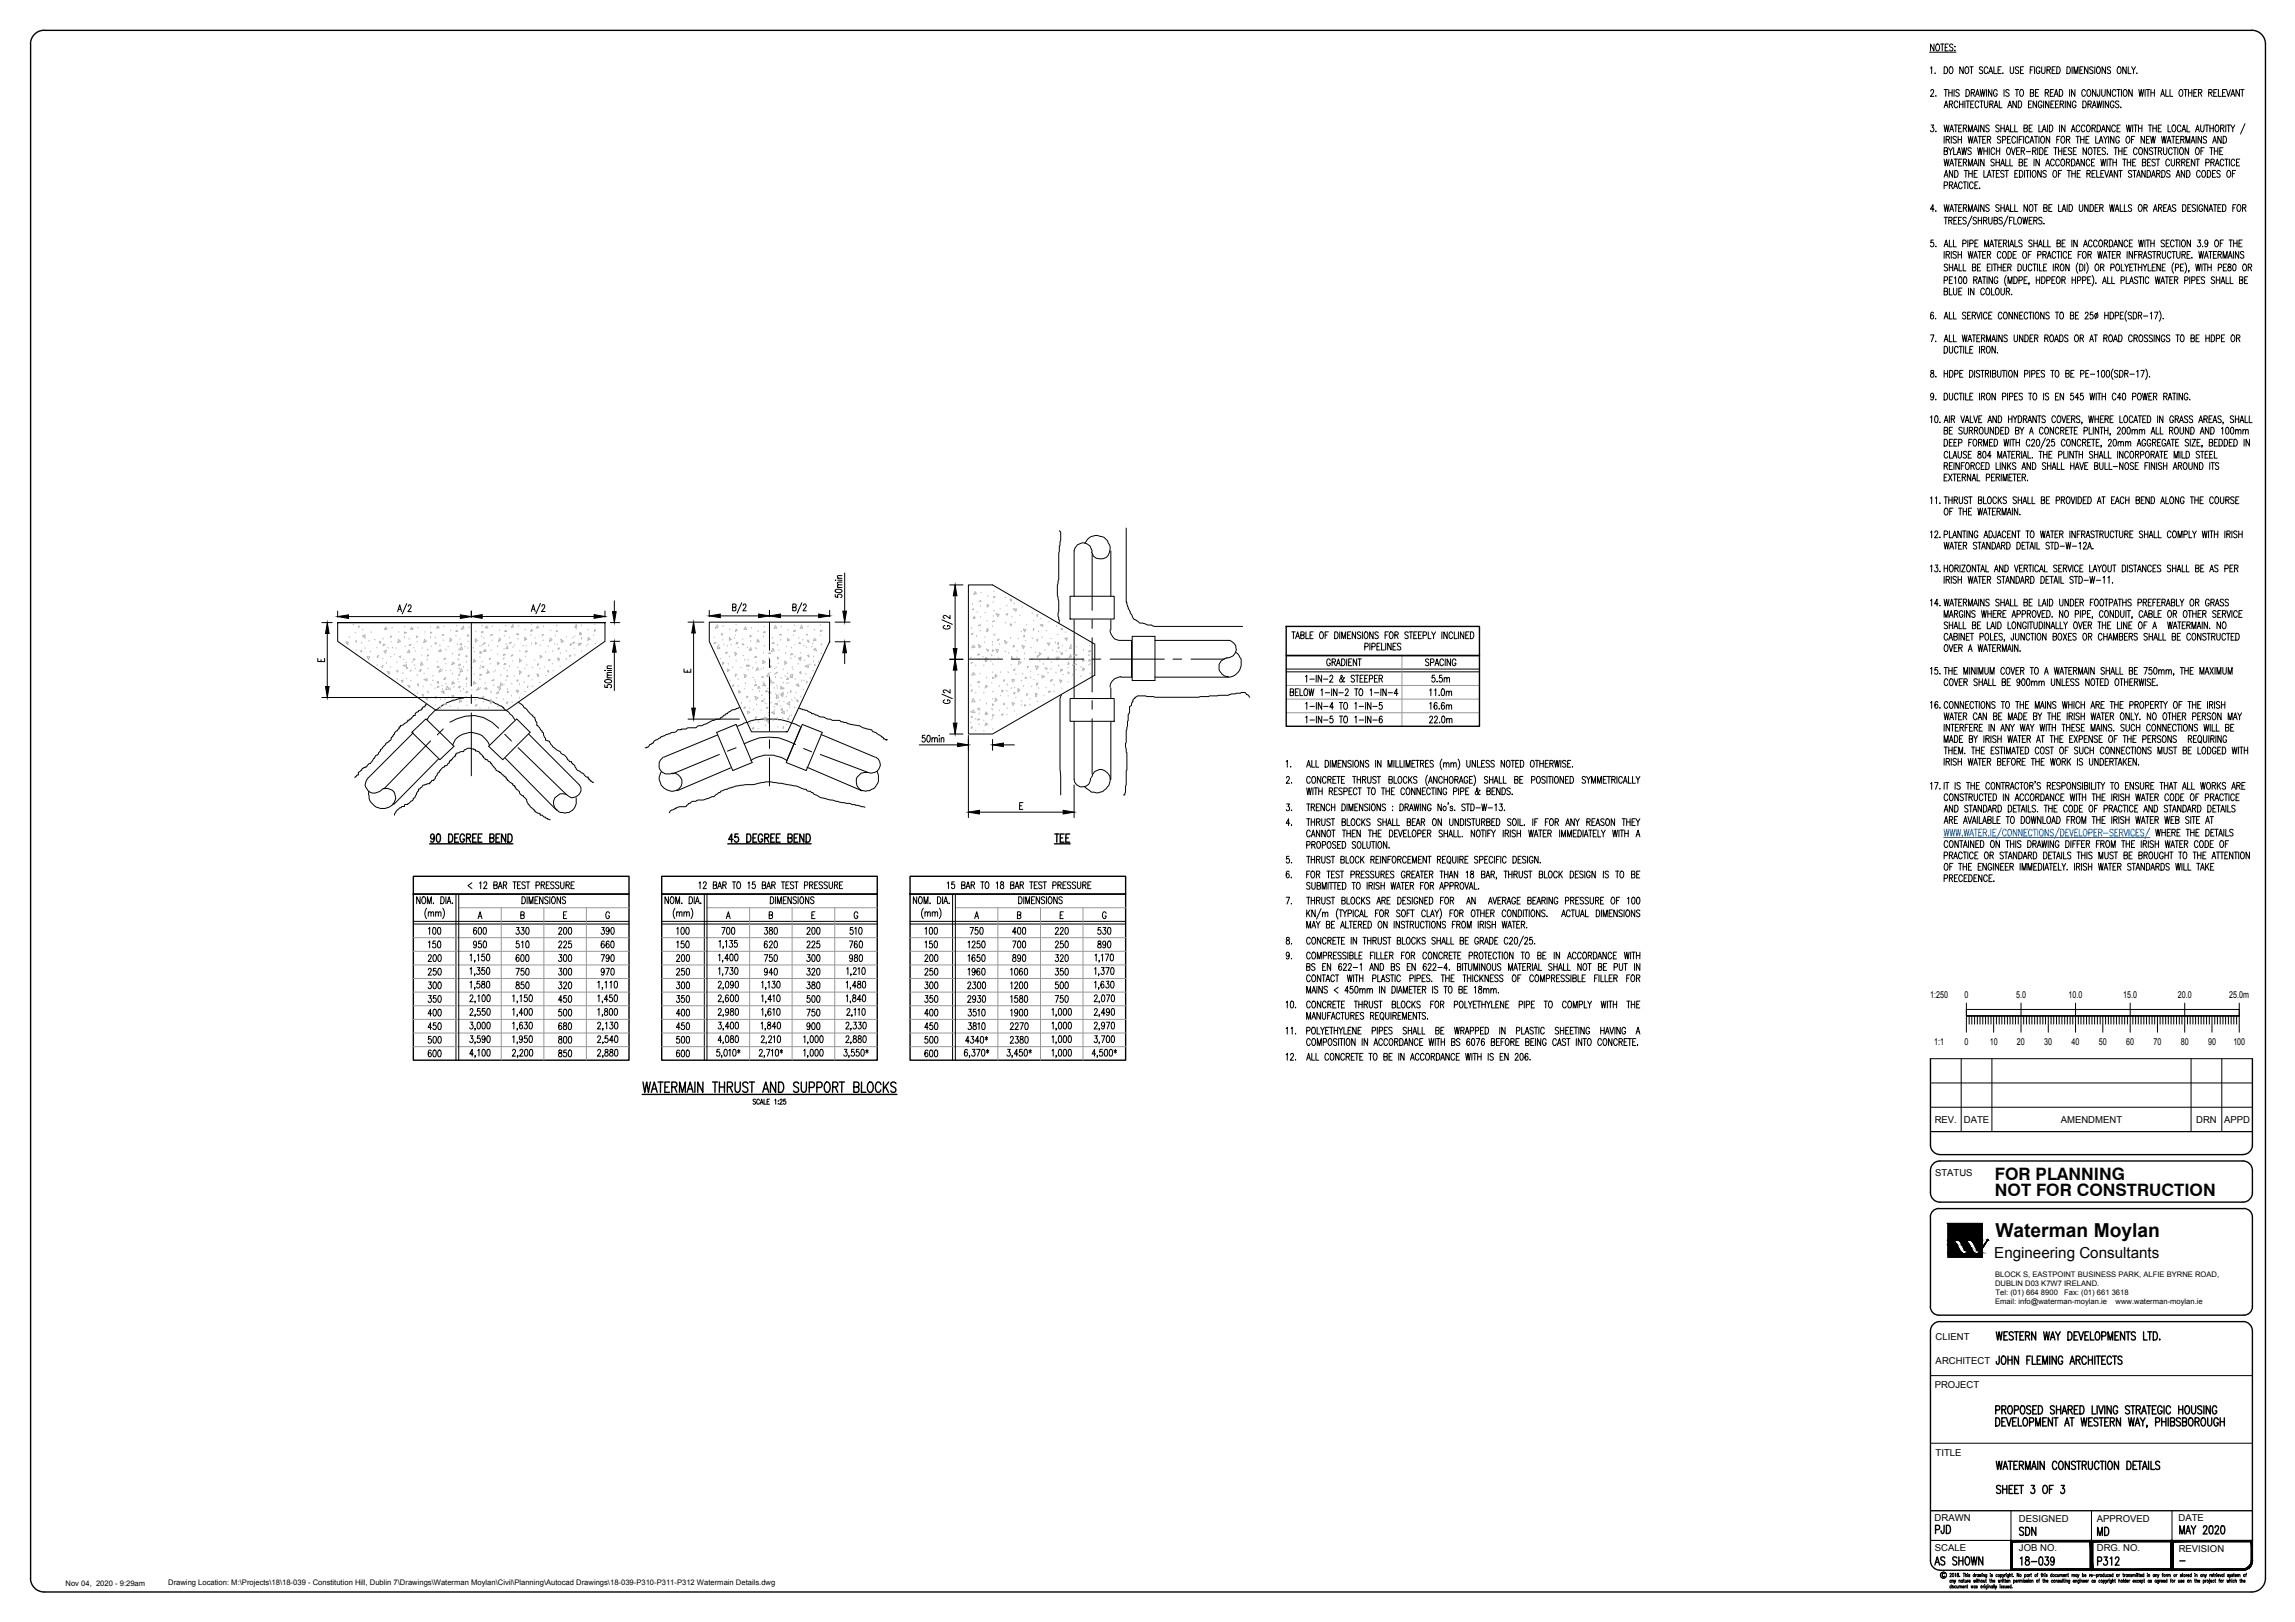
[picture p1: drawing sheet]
<svg xmlns="http://www.w3.org/2000/svg" width="841mm" height="594mm" viewBox="0 0 841 594" stroke-linecap="round" stroke-linejoin="round" font-family="sans-serif">
<defs><g id="words">
<text font-size="7" x="731.2" y="453.1">Waterman Moylan</text>
<g font-size="6.6">
<text x="708.4" y="563">PJD</text>
<text x="739.1" y="563.7">SDN</text>
<text x="767.6" y="563.7">MD</text>
</g>
<g font-size="6.3">
<text x="731.1" y="432">FOR PLANNING</text>
<text x="731.1" y="438">NOT FOR CONSTRUCTION</text>
</g>
<g font-size="6.2">
<text x="172.5" y="343.6">600</text>
<text x="188" y="343.6">330</text>
<text x="203.9" y="343.6">200</text>
<text x="219.4" y="343.6">390</text>
<text x="263.5" y="343.6">700</text>
<text x="279" y="343.6">380</text>
<text x="294.9" y="343.6">200</text>
<text x="310.4" y="343.6">510</text>
<text x="338" y="343.6">100</text>
<text x="354.5" y="343.6">750</text>
<text x="370.1" y="343.6">400</text>
<text x="385.9" y="343.6">220</text>
<text x="401.5" y="343.6">530</text>
<text x="172.5" y="348.5">950</text>
<text x="188" y="348.5">510</text>
<text x="203.9" y="348.5">225</text>
<text x="219.4" y="348.5">660</text>
<text x="279" y="348.5">620</text>
<text x="294.9" y="348.5">225</text>
<text x="310.4" y="348.5">760</text>
<text x="338" y="348.5">150</text>
<text x="370.1" y="348.5">700</text>
<text x="385.9" y="348.5">250</text>
<text x="401.5" y="348.5">890</text>
<text x="155.9" y="383.5">500</text>
<text x="203.9" y="383.5">800</text>
<text x="246.9" y="383.5">500</text>
<text x="338" y="383.5">500</text>
<text x="730.6" y="548.2">SHEET 3 OF 3</text>
<text x="798" y="563">MAY 2020</text>
<text x="708" y="574.3">AS SHOWN</text>
<text x="739.4" y="574.3">18-039</text>
<text x="767.6" y="574.3">P312</text>
</g>
<g font-size="5.7">
<text x="522.8" y="266">22.0m</text>
<text x="155.9" y="353.5">200</text>
<text x="188.4" y="353.5">600</text>
<text x="203.9" y="353.5">300</text>
<text x="219.4" y="353.5">790</text>
<text x="246.9" y="353.5">200</text>
<text x="279" y="353.5">750</text>
<text x="294.9" y="353.5">300</text>
<text x="310.4" y="353.5">980</text>
<text x="338" y="353.5">200</text>
<text x="353.8" y="353.5">1650</text>
<text x="370.1" y="353.5">890</text>
<text x="385.9" y="353.5">320</text>
<text x="155.9" y="358.4">250</text>
<text x="188" y="358.4">750</text>
<text x="203.9" y="358.4">300</text>
<text x="219.4" y="358.4">970</text>
<text x="246.9" y="358.4">250</text>
<text x="279" y="358.4">940</text>
<text x="294.9" y="358.4">320</text>
<text x="338" y="358.4">250</text>
<text x="353.8" y="358.4">1960</text>
<text x="369.4" y="358.4">1060</text>
<text x="385.9" y="358.4">350</text>
<text x="155.9" y="363.4">300</text>
<text x="188" y="363.4">850</text>
<text x="203.9" y="363.4">320</text>
<text x="246.9" y="363.4">300</text>
<text x="294.9" y="363.4">380</text>
<text x="338" y="363.4">300</text>
<text x="353.8" y="363.4">2300</text>
<text x="369.4" y="363.4">1200</text>
<text x="385.9" y="363.4">500</text>
<text x="155.9" y="368.3">350</text>
<text x="203.9" y="368.3">450</text>
<text x="246.9" y="368.3">350</text>
<text x="294.9" y="368.3">500</text>
<text x="338" y="368.3">350</text>
<text x="353.8" y="368.3">2930</text>
<text x="369.4" y="368.3">1580</text>
<text x="385.9" y="368.3">750</text>
<text x="155.9" y="373.2">400</text>
<text x="203.9" y="373.2">500</text>
<text x="246.9" y="373.2">400</text>
<text x="294.9" y="373.2">750</text>
<text x="338" y="373.2">400</text>
<text x="353.8" y="373.2">3510</text>
<text x="369.4" y="373.2">1900</text>
<text x="155.9" y="378.2">450</text>
<text x="203.9" y="378.2">680</text>
<text x="246.9" y="378.2">450</text>
<text x="294.9" y="378.2">900</text>
<text x="338" y="378.2">450</text>
<text x="353.8" y="378.2">3810</text>
<text x="369.4" y="378.2">2270</text>
<text x="155.9" y="388.4">600</text>
<text x="203.9" y="388.4">850</text>
<text x="246.9" y="388.4">600</text>
<text x="338" y="388.4">600</text>
</g>
<text font-size="5.6" x="730.8" y="460.9">Engineering Consultants</text>
<g font-size="3.5">
<text x="707.3" y="365.7">1:250</text>
<text x="719.9" y="365.7">0</text>
<text x="738.8" y="365.7">5.0</text>
<text x="758.1" y="365.7">10.0</text>
<text x="778" y="365.7">15.0</text>
<text x="798.1" y="365.7">20.0</text>
<text x="816.9" y="365.7">25.0m</text>
<text x="708.8" y="382.8">1:1</text>
<text x="719.9" y="382.7">0</text>
<text x="729.1" y="382.7">10</text>
<text x="739.1" y="382.7">20</text>
<text x="749.1" y="382.7">30</text>
<text x="759.2" y="382.7">40</text>
<text x="769.2" y="382.7">50</text>
<text x="779.1" y="382.7">60</text>
<text x="789.1" y="382.7">70</text>
<text x="799.2" y="382.7">80</text>
<text x="809.2" y="382.7">90</text>
<text x="818.4" y="382.7">100</text>
<text x="709" y="411.3">REV.</text>
<text x="719.7" y="411.3">DATE</text>
<text x="755.2" y="411.3">AMENDMENT</text>
<text x="804.8" y="411.3">DRN</text>
<text x="815" y="411.3">APPD</text>
<text x="709.1" y="430.7">STATUS</text>
<text x="709.3" y="490.8">CLIENT</text>
<text x="709.3" y="499.6">ARCHITECT</text>
<text x="709" y="508.5">PROJECT</text>
<text x="709.3" y="533.1">TITLE</text>
<text x="709" y="557">DRAWN</text>
<text x="739.9" y="557.3">DESIGNED</text>
<text x="768.4" y="557.3">APPROVED</text>
<text x="798.3" y="557.3">DATE</text>
<text x="709" y="568.1">SCALE</text>
<text x="739.9" y="568.2">JOB NO.</text>
<text x="768.4" y="568.2">DRG. NO.</text>
<text x="798.4" y="568.4">REVISION</text>
</g>
<g font-size="2.8">
<text x="731.1" y="467.6">BLOCK S, EASTPOINT BUSINESS PARK, ALFIE BYRNE ROAD,</text>
<text x="731.1" y="470.9">DUBLIN D03 K7W7 IRELAND.</text>
<text x="731.1" y="477.6">Email: info@waterman-moylan.ie</text>
<text x="731.3" y="474.3">Tel: (01) 664 8900</text>
<text x="756.5" y="474.3">Fax: (01) 661 3618</text>
<text x="775.3" y="477.6">www.waterman-moylan.ie</text>
<text x="24" y="580.7">Nov 04, 2020 - 9:29am</text>
<text x="61.6" y="580.5">Drawing Location: M:\Projects\18\18-039 - Constitution Hill, Dublin 7\Drawings\Waterman Moylan\Civil\Planning\Autocad Drawings\18-039-P310-P311-P312 Watermain Details.dwg</text>
</g>
<text font-size="2.6" x="798" y="572.9">-</text>
</g></defs>
<!-- layer: M Table - Text -->
<g fill="none" stroke="#000" stroke-width=".37">
<path d="M473.4 231.4h1.2M474 231.4v2.5M474.8 233.9l.7-2.5 .7 2.5M475.1 233.1h.9M476.7 232.6l1.1-.1v-1l-1.1-.1v2.5l1.1-.2 .1-.6-.4-.5M478.6 231.4l-.1 2.5h1.1M480.1 232.6h.7M481.2 231.4h-1.1v2.5h1.1M483.9 231.5l.2-.1a1.31 1.31 0 0 1 .9 1.3 1.31 1.31 0 0 1-.9 1.2 1.69 1.69 0 0 1-.2-2.4zM485.6 232.6h.7M486.8 231.4h-1.2v2.5M489.1 231.4a1.32 1.32 0 0 1 1.3 .9 1.32 1.32 0 0 1-.4 1.5l-.9 .1z"/>
<path d="M491 231.4l-.1 2.5M491.7 233.9v-2.5l.7 2.5 .7-2.5v2.5M493.8 232.6h.7M495 231.4h-1.1l-.1 2.5h1.2M496.8 231.4l-.1 2.5-1.1-2.5-.1 2.5M498.6 231.8l-.4-.4-.8 .4 .1 .5 .8 .4a.68 .68 0 0 1 .2 1.1 .68 .68 0 0 1-1.1-.2M499.3 231.4l-.1 2.5M500.1 236.9l1.2-.2-.1-1-1-.1-.1 2.5M500.3 231.5l.2-.1a1.31 1.31 0 0 1 .8 1.3 1.31 1.31 0 0 1-.9 1.2 1.69 1.69 0 0 1-.1-2.4zM502 235.6v2.5M502.7 236.9l1.2-.2-.1-1-1-.1-.1 2.5M503.2 231.4v2.5l-1.3-2.5v2.5"/>
<path d="M504.6 236.8h.7M505.1 231.8l-.4-.4-.8 .4v.5l.8 .4a.67 .67 0 0 1 .2 1.1 .67 .67 0 0 1-1.1-.2M505.8 235.6h-1.2v2.5h1.2M506.3 235.6v2.5h1.1M507.6 232.6h.7M507.8 235.6v2.5M508.8 231.4h-1.2v2.5M509.3 231.8l.4-.4a1.3 1.3 0 0 1 .9 1.3 1.3 1.3 0 0 1-1 1.2l-.5-1zM509.8 235.6v2.5l-1.2-2.5-.1 2.5M510.5 236.8h.7M511.1 232.6l1.1-.1v-1l-1-.1-.1 2.5M511.7 235.6h-1.2v2.5h1.1"/>
<path d="M511.8 232.6l.6 1.3M513.4 236a.64 .64 0 0 0-.9-.4 .64 .64 0 0 0-.2 .9l.7 .4a.68 .68 0 0 1 .2 1.1 .68 .68 0 0 1-1.1-.3M516.1 231.8l-.5-.4-.8 .4 .1 .5 1 .6a.65 .65 0 0 1-.1 1 .65 .65 0 0 1-1-.3M516.4 231.4h1.3M517.1 231.4l-.1 2.5M518.1 232.6h.7M519.3 231.4h-1.2v2.5h1.2M519.8 232.6h.7M521 231.4h-1.2v2.5h1.2M521.5 232.7l1.1-.1 .2-.3-.2-.8-1.1-.1v2.5M523.4 231.4v2.5h1M524.6 231.4l.8 1.2-.1 1.3"/>
<path d="M526.1 231.4l-.7 1.2M528.4 231.4v2.5M530.4 231.4l-.1 2.5-1.2-2.5v2.5M532.3 232a.68 .68 0 0 0-.8-.6 .68 .68 0 0 0-.5 1v.5a.69 .69 0 0 0 .4 1 .69 .69 0 0 0 .9-.6M532.9 231.4v2.5h1.1M534.5 231.4l-.1 2.5M536.4 231.4v2.5l-1.2-2.5-.1 2.5M537.1 232.6h.7M538.3 231.4h-1.1l-.1 2.5h1.2M538.9 231.4a1.32 1.32 0 0 1 1.2 .9 1.32 1.32 0 0 1-.4 1.5l-.9 .1zM472.8 253.5l1.1-.1v-1l-1.1-.1v2.5l1.2-.2v-.6l-.4-.5M474.7 253.5h.7"/>
<path d="M475.9 252.3h-1.2v2.5h1.1M476.4 252.3v2.5h1M478.2 252.4l.2-.1a1.3 1.3 0 0 1 .9 1.3 1.3 1.3 0 0 1-1 1.2 1.73 1.73 0 0 1-.1-2.4zM478.4 247.8l.5-.5-.1 2.5M478.5 257.8l.4-.5v2.5M479.7 252.3l.4 2.5 .5-2.5 .4 2.5 .5-2.5M480 248.7h1.6M480.1 258.7h1.6M482.3 247.3v2.5M482.4 257.3v2.5M484.1 252.8l.4-.5v2.5M484.3 247.3v2.5l-1.2-2.5-.1 2.5"/>
<path d="M484.4 257.3l-.1 2.5-1.2-2.5v2.5M485 248.7h1.6M485.1 258.7h1.6M485.6 253.7h1.7M487.3 247.9l.1-.3a.57 .57 0 0 1 .9-.2 .57 .57 0 0 1 0 .9l-1.1 1.5h1.3M487.5 241.9a.69 .69 0 0 0-.9-.5 .69 .69 0 0 0-.4 .9v.6a.7 .7 0 0 0 .7 .9 .7 .7 0 0 0 .6-.9h-.4M488 252.3v2.5M488.1 242.5l1.2-.2-.1-.8-1.1-.2v2.5M488.7 259h-1.4l.9-1.7v2.5M488.8 242.5l.6 1.3M489.8 243.8l.7-2.5 .7 2.5M490 252.3l-.1 2.5-1.2-2.5v2.5"/>
<path d="M490 243h.9M490.6 253.7h1.7M490.8 257.3h1.2M491.4 257.3v2.5M491.7 241.3a1.32 1.32 0 0 1 1.2 .9 1.32 1.32 0 0 1-.4 1.5l-.9 .1zM492.7 248.4l-.2-.3-.7 1.6a.61 .61 0 0 1-.8-.1 .61 .61 0 0 1 .1-.9l.7-.6-.1-.8-.3 .4v.6l.9 1.4 .3 .1 .1-.2M492.8 257.4l.1-.1a1.31 1.31 0 0 1 .9 1.2 1.31 1.31 0 0 1-.9 1.3 1.67 1.67 0 0 1-.1-2.4zM493 252.9l.2-.5 .5-.1 .4 .7-1.2 1.8h1.2M493.5 241.3v2.5M494.2 242.5h.7M495.4 241.3h-1.2v2.5h1.2M496.4 247.7l-.5-.4-.8 .4 .2 .6 .7 .3a.68 .68 0 0 1 .2 1.1 .68 .68 0 0 1-1.1-.2"/>
<path d="M496.4 252.3h1.2M496.5 257.8l.5-.5-.1 2.5M496.7 247.3h1.3M497 252.3v2.5M497.2 241.3v2.5l-1.3-2.5v2.5M497.4 247.3l-.1 2.5M497.6 241.3h1.3M498.1 258.7h1.6M498.3 241.3l-.1 2.5M498.3 252.4l.3-.1a1.32 1.32 0 0 1 .8 1.3 1.32 1.32 0 0 1-.9 1.2 1.67 1.67 0 0 1-.2-2.4zM498.4 248.5h.7M499.6 247.3h-1.2v2.5h1.2"/>
<path d="M500.1 248.5h.7M500.5 257.3l-.1 2.5M501.3 247.3h-1.2v2.5h1.2M501.8 248.6l1.1-.1v-1.1l-1.1-.1v2.5M502.1 252.8l.4-.5v2.5M502.4 257.3v2.5l-1.3-2.5v2.5M503.1 258.7h1.6M503.7 248.5h.7M503.7 253.7h1.6M504.9 247.3h-1.2v2.5h1.1M505.4 248.5l1-.1 .2-.4-.1-.6-1.1-.1v2.5M506 248.5l.6 1.3"/>
<path d="M506.1 252.3l-.1 2.5M506.4 257.3h-.9l-.1 1a.75 .75 0 0 1 1.2 .7 .75 .75 0 0 1-1.2 .6l-.1-.3M508 252.3v2.5l-1.2-2.5-.1 2.5M508.7 253.7h1.6M512.3 254h-1.4l1-1.7-.1 2.5M523.6 241.7l-.4-.4-.8 .4 .2 .6 .6 .3a.67 .67 0 0 1 .3 1.2 .67 .67 0 0 1-1.1-.3M523.9 252.8l.5-.5-.1 2.5M523.9 257.8l.5-.5-.1 2.5M524.3 242.6l1-.1v-1l-1-.2-.1 2.5M525.7 252.8l.5-.5-.1 2.5M525.8 247.3h-.9l-.1 1.1a.74 .74 0 0 1 1 .1 .74 .74 0 0 1 0 1 .74 .74 0 0 1-1 .1l-.1-.3M525.8 243.8l.8-2.5 .7 2.5"/>
<path d="M526.1 243h.9M526.6 249.6v.2zM526.6 257.7l-.4-.4a1.5 1.5 0 0 0-.1 2.5 .74 .74 0 0 0 .6-.9 .74 .74 0 0 0-.9-.6l-.3 .7M527.4 254.6v.2zM528.4 252.4l.5-.1 .4 .5v1.5l-.5 .5-.4-.1-.2-.4-.1-.9zM528.4 247.3h-.8l-.1 1.1a.74 .74 0 0 1 1 .1 .74 .74 0 0 1-.1 1 .74 .74 0 0 1-1 .1l-.1-.3M529 241.9a.71 .71 0 0 0-.9-.6 .71 .71 0 0 0-.5 1v.6a.68 .68 0 0 0 .5 .9 .68 .68 0 0 0 .9-.6M529.3 248.6l.4-.5 .4 .2 .1 1.5M529.3 248.1l-.1 1.7M529.3 257.7l-.3-.4a1.45 1.45 0 0 0-.2 2.5 .74 .74 0 0 0 .6-.9 .74 .74 0 0 0-.9-.6l-.3 .7M529.6 241.3v2.5M530 253.6l.4-.5 .5 .2v1.5"/>
<path d="M530 258.6l.4-.5 .5 .2v1.5M530 253.1v1.7M530 258.1v1.7M530.2 248.6l.5-.5 .4 .2 .1 1.5M531 253.6l.4-.5 .5 .2 .1 1.5M531 258.6l.4-.5 .5 .2 .1 1.5M531.6 241.3l-.1 2.5-1.2-2.5v2.5M533.5 241.9a.71 .71 0 0 0-.9-.6 .71 .71 0 0 0-.4 1v.6a.71 .71 0 0 0 .6 .9 .71 .71 0 0 0 .7-.9h-.4M478.5 262.7l.4-.4v2.5M480.1 263.7h1.6M482.4 262.3v2.5M484.4 262.3l-.1 2.5-1.2-2.5v2.5"/>
<path d="M485.1 263.7h1.6M488.4 262.3h-.9l-.1 1a.74 .74 0 0 1 1 .1 .74 .74 0 0 1 0 1 .74 .74 0 0 1-1 .1l-.1-.2M490.8 262.3h1.2M491.4 262.3v2.5M492.8 262.4l.1-.1a1.3 1.3 0 0 1 1 1.2 1.3 1.3 0 0 1-1 1.3 1.67 1.67 0 0 1-.1-2.4zM496.5 262.7l.5-.4v2.5M498.1 263.7h1.6M500.5 262.3l-.1 2.5M502.4 262.3v2.5l-1.3-2.5v2.5M503.1 263.7h1.6M506.5 262.6l-.3-.3a1.45 1.45 0 0 0-.1 2.5 .74 .74 0 0 0 .5-.9 .74 .74 0 0 0-.9-.6l-.3 .6M154 328.5l-.1 2.5-1.2-2.5v2.5"/>
<path d="M154.9 328.6l.2-.1a1.34 1.34 0 0 1 .9 1.2 1.34 1.34 0 0 1-.9 1.3 1.73 1.73 0 0 1-.2-2.4zM156.4 332.6a3.1 3.1 0 0 0-.1 3.9M156.6 331v-2.5l.7 2.5 .8-2.5-.1 2.5M157 334.4l.4-.4 .5 .1v1.5M157 334l-.1 1.6M157.9 334.4l.5-.4 .4 .1 .1 1.5M158.8 339.8l.5-.1a1.57 1.57 0 0 1-.3 2.5 2.08 2.08 0 0 1-.2-2.4zM158.8 330.7v.3zM159.6 334.4l.5-.4 .4 .1 .1 1.5M159.6 334v1.6M160.6 339.8h.7l.2 .4v1.5l-.5 .5-.6-.5zM160.6 334.4l.5-.4 .4 .1 .1 1.5"/>
<path d="M161.5 328.5a1.38 1.38 0 0 1 1.3 .9 1.38 1.38 0 0 1-.4 1.5l-.9 .1zM162.3 332.6a3.2 3.2 0 0 1-.1 3.9M163.4 328.5v2.5M163.8 331l.8-2.5 .7 2.5M164.1 330.1h.9M165.8 330.7v.3zM172.9 323.3l-1.4 1.1 1.4 1.1M175.2 336.5l.7-2.5 .7 2.5M175.5 335.6h.9M175.7 323.5l.5-.5-.1 2.5M177.3 323.6l.2-.5a.67 .67 0 0 1 .9 .2 .67 .67 0 0 1-.3 1l-.9 1.2h1.3M181 324.2l1-.2 .2-.3-.1-.6-1.1-.1v2.5l1.1-.3 .1-.6-.4-.4"/>
<path d="M182.6 325.5l.7-2.5 .7 2.5M182.8 324.6h.9M184.4 324.2l1.1-.2v-.9l-1-.1-.1 2.5M185.1 324.2l.6 1.3M188 323h1.2M188.6 323v2.5M189.7 324.2h.7M190.8 323h-1.1l-.1 2.5h1.2M190.9 335.1l1-.1 .1-.8-1.1-.2-.1 2.5 1.2-.3 .1-.6-.4-.5M191.3 328.5a1.38 1.38 0 0 1 1.3 .9 1.38 1.38 0 0 1-.4 1.5l-.9 .1zM192.5 323.3l-.4-.3-.8 .3 .1 .6 .8 .4a.68 .68 0 0 1 .1 1.1 .68 .68 0 0 1-1.1-.3M192.9 323h1.2"/>
<path d="M193.2 328.5v2.5M193.5 323v2.5M193.9 331v-2.5l.7 2.5 .7-2.5v2.5M196 329.7h.7M196.4 324.3l1.1-.1 .2-.4-.2-.7-1.1-.1v2.5M197.2 328.5h-1.2v2.5h1.2M198.3 324.2l1.1-.2v-.9l-1.1-.1v2.5M198.9 324.2l.6 1.3M199 328.5v2.5l-1.3-2.5v2.5M200.2 324.2h.7M200.9 328.8a.63 .63 0 0 0-1-.3 .63 .63 0 0 0 0 1.1l.6 .2a.66 .66 0 0 1 .2 1 .66 .66 0 0 1-1.1-.2M201.3 323h-1.1v2.5h1.1"/>
<path d="M201.5 328.5v2.5M202.5 328.6l.1-.1a1.33 1.33 0 0 1 1 1.2 1.33 1.33 0 0 1-1 1.3 1.79 1.79 0 0 1-.1-2.4zM203 323.3l-.4-.3-.8 .3 .2 .6 .7 .4a.68 .68 0 0 1 .2 1.1 .68 .68 0 0 1-1.1-.3M204.9 323.3l-.5-.3-.8 .3 .2 .6 .7 .4a.68 .68 0 0 1 .1 1.1 .68 .68 0 0 1-1.1-.3M205.4 328.5v2.5l-1.2-2.5-.1 2.5M205.4 323v1.8l.6 .7 .6-.4 .1-2.1M206.5 335.1h.7M207.3 328.8a.64 .64 0 0 0-.9-.4 .64 .64 0 0 0-.2 1l.7 .4a.66 .66 0 0 1 .2 1 .66 .66 0 0 1-1.1-.2M207.4 324.2l1.1-.2v-.9l-1.1-.1v2.5M207.7 334h-1.2v2.5h1.1M208 324.2l.7 1.3M209.3 324.2h.7"/>
<path d="M210.5 323h-1.2v2.5h1.1M223.4 334.5a.7 .7 0 0 0-.9-.5 .7 .7 0 0 0-.5 .9v.6a.73 .73 0 0 0 .7 1 .73 .73 0 0 0 .7-1h-.5M244.9 328.5v2.5l-1.2-2.5v2.5M246 328.6l.1-.1a1.33 1.33 0 0 1 .9 1.2 1.33 1.33 0 0 1-.9 1.3 1.79 1.79 0 0 1-.1-2.4zM247.4 332.6a3.2 3.2 0 0 0-.1 3.9M247.6 331l.1-2.5 .6 2.5 .7-2.5v2.5M247.9 334.4l.5-.4 .5 .1v1.5M248 334l-.1 1.6M249 334.4l.4-.4 .5 .1v1.5M249.8 339.8l.4-.1a1.51 1.51 0 0 1-.2 2.5l-.5-1.1zM249.9 330.7v.3zM250.7 334.4l.4-.4 .4 .1 .1 1.5"/>
<path d="M250.7 334l-.1 1.6M251.6 339.8l.5-.1a1.57 1.57 0 0 1-.3 2.5l-.3-.1-.2-1zM251.6 334.4l.5-.4 .4 .1 .1 1.5M252.6 328.5a1.36 1.36 0 0 1 1.2 .9 1.36 1.36 0 0 1-.4 1.5l-.9 .1zM253.2 332.6a3.1 3.1 0 0 1 0 3.9M254.4 328.5v2.5M254.8 331l.8-2.5 .7 2.5M255.1 330.1h.9M256.2 323.5l.4-.5-.1 2.5M256.8 330.7v.3zM257.7 323.6l.4-.6 .6 .2v.7l-1.1 1.6h1.3M261.4 324.2l1.1-.2 .2-.5-.2-.4-1.1-.1v2.5l1.2-.3v-.6l-.4-.4"/>
<path d="M263 325.5l.7-2.5 .7 2.5M263.3 324.6h.9M264.9 324.2l1-.2 .2-.3-.1-.6-1.1-.1v2.5M265.5 324.2l.6 1.3M266.1 336.5l.8-2.5 .7 2.5M266.4 335.6h.9M268.4 323h1.2M269 323v2.5M270.3 323.1l.2-.1a1.36 1.36 0 0 1 1 1 1.36 1.36 0 0 1-.5 1.4l-.2 .1a1.39 1.39 0 0 1-.5-2.4zM274.1 323.5l.4-.5v2.5M276.7 323h-.9l-.1 1a.74 .74 0 0 1 1 .1 .74 .74 0 0 1 0 1 .74 .74 0 0 1-1 .1l-.1-.2M279.4 324.2l1-.2v-.9l-1-.1-.1 2.5 1.2-.3 .1-.6-.4-.4"/>
<path d="M280.9 325.5l.8-2.5 .7 2.5M281.2 324.6h.9M281.9 335.1l1.1-.1v-.8l-1.1-.2v2.5l1.1-.3 .1-.6-.4-.5M282.3 328.5a1.36 1.36 0 0 1 1.3 .9 1.36 1.36 0 0 1-.4 1.5l-.9 .1zM282.8 324.2l1.1-.2 .2-.3-.2-.6-1.1-.1v2.5M283.5 324.2l.6 1.3M284.2 328.5l-.1 2.5M284.9 331v-2.5l.7 2.5 .7-2.5v2.5M286.3 323h1.3M286.9 323v2.5M287 329.7h.7M288 324.2h.7"/>
<path d="M288.2 328.5h-1.1l-.1 2.5h1.2M289.2 323h-1.2v2.5h1.1M290 328.5l-.1 2.5-1.1-2.5-.1 2.5M290.9 323.3l-.5-.3-.8 .3 .2 .6 .9 .5a.67 .67 0 0 1-.1 1 .67 .67 0 0 1-1-.3M291.3 323h1.2M291.8 328.8l-.4-.3-.8 .3 .2 .6 .7 .4a.68 .68 0 0 1 .2 1.1 .68 .68 0 0 1-1.1-.3M291.8 323v2.5M292.5 328.5l-.1 2.5M293.5 328.6l.2-.1a1.35 1.35 0 0 1 .8 1.2 1.35 1.35 0 0 1-.9 1.3 1.85 1.85 0 0 1-.1-2.4zM294.8 324.3l1.1-.1v-1.1l-1.1-.1v2.5M296.4 328.5v2.5l-1.2-2.5-.1 2.5M296.7 324.2l1-.2 .2-.3-.1-.6-1.1-.1v2.5"/>
<path d="M297.3 324.2l.6 1.3M297.5 335.1h.7M298.3 328.8l-.4-.3-.8 .3 .1 .6 .7 .4a.67 .67 0 0 1 .2 1.1 .67 .67 0 0 1-1.1-.3M298.5 324.2h.8M298.7 334h-1.2v2.5h1.2M299.7 323h-1.1l-.1 2.5h1.2M301.4 323.3l-.4-.3-.9 .3 .1 .5 .8 .5a.66 .66 0 0 1 .2 1 .66 .66 0 0 1-1.1-.2M303.2 323.3l-.4-.3-.8 .3 .1 .6 .7 .4a.67 .67 0 0 1 .2 1.1 .67 .67 0 0 1-1.1-.3M303.8 323v1.8l.5 .7 .7-.4 .1-2.1M305.8 324.2l1-.2 .2-.3-.1-.6-1.1-.1v2.5M306.4 324.2l.6 1.3M307.6 324.2h.8"/>
<path d="M308.8 323h-1.1l-.1 2.5h1.2M314.4 334.5a.7 .7 0 0 0-.9-.5 .7 .7 0 0 0-.5 .9v.6a.73 .73 0 0 0 .7 1 .73 .73 0 0 0 .7-1h-.5M336 328.5l-.1 2.5-1.2-2.5v2.5M336.9 328.6l.2-.1a1.34 1.34 0 0 1 .9 1.2 1.34 1.34 0 0 1-.9 1.3 1.73 1.73 0 0 1-.2-2.4zM338.4 332.6a3.2 3.2 0 0 0-.1 3.9M338.6 331v-2.5l.7 2.5 .8-2.5-.1 2.5M339 334.4l.4-.4 .5 .1v1.5M339 334v1.6M339.9 334.4l.5-.4 .4 .1 .1 1.5M340.8 330.7v.3zM341.6 334.4l.5-.4 .5 .1v1.5M341.6 334v1.6"/>
<path d="M342.6 334.4l.5-.4 .4 .1 .1 1.5M343.5 328.5a1.27 1.27 0 0 1 1.3 1.2 1.27 1.27 0 0 1-1.3 1.3zM344.3 332.6a3.2 3.2 0 0 1-.1 3.9M345.4 328.5v2.5M345.8 331l.8-2.5 .7 2.5M346.1 330.1h.9M347.1 323.5l.5-.5v2.5M347.8 330.7v.3zM349.7 323h-.9l-.1 1a.73 .73 0 0 1 1.2 .6 .73 .73 0 0 1-1.2 .6v-.2M352.4 324.2l1.1-.2v-.9l-1.1-.1v2.5l1.1-.3 .2-.6-.5-.4M354 325.5l.8-2.5 .6 2.5M354.3 324.6h.9"/>
<path d="M355.9 324.2l1.1-.2v-.9l-1.1-.1v2.5M356.5 324.2l.6 1.3M357.2 336.5l.7-2.5 .7 2.5M357.5 335.6h.9M359.4 323h1.2M360 323v2.5M361.4 323.1l.1-.1a1.3 1.3 0 0 1 1 1.3 1.3 1.3 0 0 1-1 1.2 1.79 1.79 0 0 1-.1-2.4zM365.1 323.5l.4-.5v2.5M366.8 323.1v.7a.86 .86 0 0 1 1 .7 .86 .86 0 0 1-.8 1 .92 .92 0 0 1-.3-1.1 .92 .92 0 0 1 1-.6v-.7zM370.3 324.2l1.1-.2v-.9l-1-.1-.1 2.5 1.2-.3 .1-.6-.5-.4M371.9 325.5l.8-2.5 .7 2.5M372.2 324.6h.9"/>
<path d="M372.9 335.1l1-.1 .1-.8-1.1-.2-.1 2.5 1.2-.3 .1-.6-.4-.5M373.3 328.5a1.27 1.27 0 0 1 1.3 1.2 1.27 1.27 0 0 1-1.3 1.3zM373.8 324.2l1.1-.2v-.9l-1.1-.1v2.5M374.4 324.2l.7 1.3M375.2 328.5v2.5M375.9 331v-2.5l.7 2.5 .7-2.5v2.5M377.3 323h1.3M378 323l-.1 2.5M378 329.7h.8M379 324.2h.7M379.2 328.5h-1.2v2.5h1.2M380.2 323h-1.2v2.5h1.2"/>
<path d="M381 328.5v2.5l-1.3-2.5v2.5M381.9 323.3l-.5-.3-.8 .3 .2 .6 .7 .4a.66 .66 0 0 1 .2 1 .66 .66 0 0 1-1.1-.2M382.2 323h1.3M382.9 328.8l-.5-.3-.8 .3 .2 .6 .7 .4a.66 .66 0 0 1 .2 1 .66 .66 0 0 1-1.1-.2M382.9 323l-.1 2.5M383.5 328.5v2.5M384.5 328.6l.1-.1a1.33 1.33 0 0 1 1 1.2 1.33 1.33 0 0 1-1 1.3 1.79 1.79 0 0 1-.1-2.4zM385.8 324.3l1.1-.1v-1.1l-1.1-.1v2.5M387.4 328.5v2.5l-1.2-2.5-.1 2.5M387.7 324.2l1-.2v-.9l-1-.1-.1 2.5M388.3 324.2l.6 1.3M388.5 335.1h.7"/>
<path d="M389.3 328.8a.63 .63 0 0 0-1-.3 .63 .63 0 0 0 .1 1.1l.5 .2a.66 .66 0 0 1 .2 1 .66 .66 0 0 1-1.1-.2M389.6 324.2h.7M389.7 334h-1.2v2.5h1.1M390.7 323h-1.1l-.1 2.5h1.2M392.4 323.3l-.4-.3-.8 .3 .1 .6 .7 .4a.66 .66 0 0 1 .2 1 .66 .66 0 0 1-1-.2M394.2 323.3l-.5-.3-.8 .3 .2 .6 .7 .4a.66 .66 0 0 1 .2 1 .66 .66 0 0 1-1.1-.2M394.8 323v1.8l.6 .7 .4-.1 .3-.6v-1.8M396.8 324.2l1-.2v-.9l-1-.1-.1 2.5M397.4 324.2l.6 1.3M398.7 324.2h.7M399.8 323h-1.1v2.5h1.1M405.3 334.5a.68 .68 0 0 0-.8-.5 .68 .68 0 0 0-.5 .9v.6a.73 .73 0 0 0 .7 1 .73 .73 0 0 0 .6-1h-.4"/>
<path d="M157 340.2l.5-.5-.1 2.5M157 345.2l.5-.5-.1 2.5M159.6 344.7h-.9l-.1 1.1a.71 .71 0 0 1 1 .1 .71 .71 0 0 1-.1 1 .71 .71 0 0 1-1-.2M160.6 344.8l.3-.1a1.56 1.56 0 0 1 .1 2.5l-.4-.1-.2-.4zM172.3 349.9l.4-.5v2.5M172.3 354.9l.4-.5v2.5M172.3 359.9l.4-.5v2.5M174 351.8l-.1 .6M174 356.8l-.1 .6M174.9 354.4h1l-.6 1a.71 .71 0 0 1 .6 1 .71 .71 0 0 1-1.2 0M175 349.9l.4-.5v2.5M175.8 359.4h-.9l-.1 1.1a.74 .74 0 0 1 1 .1 .74 .74 0 0 1 0 1 .74 .74 0 0 1-1 .1l-.1-.3"/>
<path d="M176.7 359.5v.7a.9 .9 0 0 1 .9 .6 .9 .9 0 0 1-.4 1.1 .78 .78 0 0 1-.8-.8 .78 .78 0 0 1 1-.7l.1-.9zM177.5 349.4h-.8l-.1 1.1a.74 .74 0 0 1 1 .1 .74 .74 0 0 1-.1 1 .74 .74 0 0 1-1 .1l-.1-.3M177.5 354.4h-.8l-.1 1.1a.71 .71 0 0 1 1 .1 .71 .71 0 0 1-.2 1 .71 .71 0 0 1-1-.2M178.5 349.5l.5-.1a1.57 1.57 0 0 1-.2 2.5 1.92 1.92 0 0 1-.3-2.4zM178.5 354.5l.3-.1a1.56 1.56 0 0 1 .1 2.5h-.1a1.85 1.85 0 0 1-.3-2.4zM178.5 359.5l.3-.1a1.46 1.46 0 0 1 0 2.5 1.85 1.85 0 0 1-.3-2.4zM219.1 359.9l.4-.5v2.5M221.7 359.9l.5-.5v2.5M223.5 359.9l.5-.5-.1 2.5M225.3 359.5l.5-.1a1.68 1.68 0 0 1 0 2.5l-.7-.5-.1-.9zM248 340.2l.5-.5-.1 2.5M248 345.2l.5-.5-.1 2.5"/>
<path d="M250.6 344.7h-.9l-.1 1.1a.72 .72 0 0 1 1 0 .72 .72 0 0 1-.1 1 .72 .72 0 0 1-1-.1M251.6 344.8l.5-.1 .4 .5v1.5l-.5 .5-.5-.1-.1-.4-.1-.9zM263.2 360l.1-.4a.57 .57 0 0 1 .8-.1 .57 .57 0 0 1 .1 .9l-1.1 1.5h1.3M263.3 349.9l.5-.5-.1 2.5M263.3 354.9l.5-.5-.1 2.5M263.5 344.9l.4-.4v2.4M264.9 351.8l-.2 .6M264.9 356.8l-.2 .6M265.1 346.8l-.2 .6M265.6 354.4h1.3l-.9 2.5M265.8 344.9l.5-.4-.1 2.4M266.1 359.5l.4-.1a1.5 1.5 0 0 1-.2 2.5l-.5-1.1z"/>
<path d="M267 351.1h-1.4l.9-1.7v2.5M267.4 344.5h1l-.5 .9a.73 .73 0 0 1 .5 1.1 .73 .73 0 0 1-1.2 0M267.6 354.4h1l-.5 1a.71 .71 0 0 1 .5 1 .71 .71 0 0 1-1.2 0M267.7 349.5l.4-.1a1.72 1.72 0 0 1 0 2.5l-.6-.5-.1-.9zM269.5 349.5l.4-.1a1.51 1.51 0 0 1-.2 2.5l-.5-1.1zM269.5 354.5l.4-.1 .5 .5-.1 1.5-.4 .5-.4-.1-.2-.4-.1-.9zM269.7 359.5l.3-.1a1.46 1.46 0 0 1-.1 2.5 2 2 0 0 1-.2-2.4zM270.1 344.5h-.9l-.1 1a.73 .73 0 0 1 1.2 .6 .73 .73 0 0 1-1.2 .6l-.1-.2M279.1 359.9l.4-.5v2.5M281.4 359.9l.5-.5v2.5M283 359.4h1l-.5 1a.71 .71 0 0 1 .6 1 .71 .71 0 0 1-1.3 0M284.9 359.5l.5-.1a1.56 1.56 0 0 1-.2 2.5l-.3-.1-.3-1z"/>
<path d="M310.1 359.9l.5-.5-.1 2.5M310.3 354.9l.4-.5v2.5M311.9 356.8l-.2 .6M312.7 355l.2-.5 .5-.1 .4 .7-1.2 1.8h1.3M314.4 354.9l.5-.5-.1 2.5M314.4 359.5v.7a.9 .9 0 0 1 1 .6 .9 .9 0 0 1-.4 1.1 .78 .78 0 0 1-.9-.8 .78 .78 0 0 1 1-.7l.2-.9zM316.1 354.5l.5-.1 .4 .5v1.5l-.5 .5-.4-.1-.2-.4-.1-.9zM316.3 359.5l.3-.1a1.46 1.46 0 0 1-.1 2.5 1.85 1.85 0 0 1-.2-2.4zM354.8 345.2l.4-.5v2.5M356.3 345.3l.1-.4a.57 .57 0 0 1 .8-.1 .57 .57 0 0 1 .1 .8l-1.1 1.6h1.2M359.1 344.7h-.9l-.1 1.1a.73 .73 0 0 1 1.1 .6 .73 .73 0 0 1-1.1 .5l-.1-.2M360 344.8l.5-.1 .4 .5v1.5l-.4 .5-.5-.1-.2-.4-.1-.9z"/>
<path d="M401.1 354.9l.5-.5-.1 2.5M401.1 359.9l.5-.5-.1 2.5M401.3 349.9l.4-.5v2.5M402.7 356.8h-.2h.2l-.2 .6M402.9 351.8l-.2 .6M403.6 349.9l.5-.5-.1 2.5M403.6 354.4h1l-.5 1a.71 .71 0 0 1 .6 1 .71 .71 0 0 1-1.3 0M404.5 359.8l-.5-.4a1.54 1.54 0 0 0 0 2.5 .72 .72 0 0 0 .6-.9 .72 .72 0 0 0-.9-.5l-.3 .6M405 349.4h1.3l-.9 2.5M405.2 354.4h1.3l-.9 2.5M405.4 359.4h1l-.6 1a.71 .71 0 0 1 .6 1 .71 .71 0 0 1-1.2 0M407.1 349.5l.4-.1a1.72 1.72 0 0 1 0 2.5l-.6-.5-.1-.9z"/>
<path d="M407.3 354.5h.7l.2 .4-.1 1.5-.4 .5-.5-.1-.1-.4-.1-.9zM407.3 359.5l.4-.1a1.5 1.5 0 0 1-.2 2.5l-.5-1.1zM172.3 365l.3-.6h.4l.3 .5-1.2 2h1.3M172.3 370l.3-.6h.4l.3 .5-1.2 2h1.3M172.3 374.4h1l-.5 .9a.72 .72 0 0 1 .6 1.1 .72 .72 0 0 1-1.3 0M172.3 379.4h1l-.5 .9a.71 .71 0 0 1 .6 1.1 .71 .71 0 0 1-1.3 0M174 361.8l-.1 .6M174.2 376.8l-.2 .5M174.2 366.8h-.2h.2l-.2 .6M174.2 371.8h-.2h.2l-.2 .5M175.1 364.9l.5-.5-.1 2.5M175.1 374.5l.3-.1a1.45 1.45 0 0 1-.1 2.5 2.02 2.02 0 0 1-.2-2.4z"/>
<path d="M175.9 369.4h-.9l-.1 1a.74 .74 0 0 1 1 .2 .74 .74 0 0 1 0 1 .74 .74 0 0 1-1 0l-.1-.2M175.9 379.4h-.9l-.1 1a.74 .74 0 0 1 1 .2 .74 .74 0 0 1 0 1 .74 .74 0 0 1-1 0l-.1-.2M176.9 374.5l.3-.1a1.55 1.55 0 0 1 .1 2.5l-.6-.5zM176.9 364.5l.3-.1a1.55 1.55 0 0 1 .1 2.5l-.6-.5-.1-1zM177.7 369.4h-.9l-.1 1a.73 .73 0 0 1 1.2 .6 .73 .73 0 0 1-1.2 .6l-.1-.2M178.7 364.5l.4-.1a1.67 1.67 0 0 1 0 2.5l-.6-.5-.1-1zM178.7 369.5l.4-.1a1.67 1.67 0 0 1 0 2.5l-.6-.5-.1-1zM178.7 374.5l.2-.1a1.41 1.41 0 0 1 0 2.5l-.4-.5-.1-.6zM178.7 379.5l.4-.1a1.63 1.63 0 0 1 0 2.5l-.6-.5-.1-1zM187.9 364.9l.4-.5v2.5M187.9 369.9l.4-.5v2.5M187.9 374.8l.4-.4v2.5"/>
<path d="M187.9 379.8l.4-.4v2.5M189.7 366.8h-.3h.3l-.3 .6M189.7 371.8h-.3h.3l-.3 .5M189.7 376.8h-.3h.3l-.3 .5M190.5 364.9l.5-.5v2.5M191.4 374.7l-.5-.3a1.56 1.56 0 0 0 .1 2.5 .74 .74 0 0 0 .5-.9 .74 .74 0 0 0-.9-.6l-.2 .6M191.6 371h-1.3l.9-1.6-.1 2.5M192.2 374.4h1.1l-.6 .9a.72 .72 0 0 1 .6 1.1 .72 .72 0 0 1-1.2 0M192.4 369.5l.2-.1a1.55 1.55 0 0 1 .1 2.5l-.5-.5-.1-1zM193.2 364.4h-1v1a.73 .73 0 0 1 1.1 .6 .73 .73 0 0 1-1.1 .6l-.1-.2M193.2 379.4h-1v1a.73 .73 0 0 1 1.1 .6 .73 .73 0 0 1-1.1 .6l-.1-.2M194.1 364.5l.5-.1a1.5 1.5 0 0 1-.2 2.5l-.6-1.1z"/>
<path d="M194.1 369.5l.5-.1a1.5 1.5 0 0 1-.2 2.5l-.6-1.1zM194.1 374.5l.5-.1a1.51 1.51 0 0 1-.2 2.5l-.5-.5-.1-.6zM194.1 379.5l.5-.1a1.51 1.51 0 0 1-.2 2.5l-.6-1.1zM219 375l.1-.4a.57 .57 0 0 1 .8-.1 .57 .57 0 0 1 .1 .8l-1.1 1.6h1.3M219 380l.4-.6 .5 .1 .2 .3-.3 .9-.9 1.2h1.3M219.1 364.9l.4-.5v2.5M219.1 369.9l.4-.5v2.5M220.9 361.8h-.3h.3l-.3 .6M220.9 366.8h-.3h.3l-.3 .6M220.9 371.8h-.3h.3l-.3 .5M221 376.8l-.2 .5M221.7 369.5v.7a.84 .84 0 0 1 1 .7 .84 .84 0 0 1-.8 1 .9 .9 0 0 1-.4-1.1 .9 .9 0 0 1 1-.6v-.7z"/>
<path d="M221.9 374.8l.4-.4v2.5M222.7 379.4h-.9l-.1 1a.74 .74 0 0 1 1 .1 .74 .74 0 0 1 0 1 .74 .74 0 0 1-1 .1l-.1-.2M222.8 366h-1.3l.9-1.6-.1 2.5M223.6 369.5l.2-.1a1.55 1.55 0 0 1 .1 2.5l-.5-.5-.1-1zM223.6 374.4h1l-.6 .9a.72 .72 0 0 1 .6 1.1 .72 .72 0 0 1-1.2 0M224.4 364.4h-1v1a.73 .73 0 0 1 1.1 .6 .73 .73 0 0 1-1.1 .6l-.1-.2M225.3 364.5l.5-.1a1.67 1.67 0 0 1 0 2.5l-.7-.5-.1-1zM225.3 369.5l.5-.1a1.67 1.67 0 0 1 0 2.5l-.7-.5-.1-1zM225.5 374.5l.3-.1a1.45 1.45 0 0 1-.1 2.5 1.87 1.87 0 0 1-.2-2.4zM225.5 379.5l.4-.1a1.57 1.57 0 0 1-.2 2.5 1.92 1.92 0 0 1-.2-2.4zM263.2 365l.1-.4a.57 .57 0 0 1 .8-.1 .57 .57 0 0 1 .1 .9l-1.1 1.5h1.3M263.2 370l.1-.4a.56 .56 0 0 1 .8-.1 .56 .56 0 0 1 .1 .8l-1.1 1.6h1.3"/>
<path d="M263.3 374.4h1l-.5 .9a.72 .72 0 0 1 .6 1.1 .72 .72 0 0 1-1.3 0M265.1 361.8l-.2 .6M265.1 366.8l-.2 .6M265.1 371.8l-.2 .5M265.1 376.8l-.2 .5M266.1 379.5l.4-.1a1.51 1.51 0 0 1-.2 2.5l-.5-1.1zM266.9 364.8l-.4-.4a1.47 1.47 0 0 0-.1 2.5 .74 .74 0 0 0 .6-.9 .74 .74 0 0 0-.9-.6l-.3 .6M267 370.2l-.6 .7a.72 .72 0 0 1-.6-.9 .72 .72 0 0 1 .9-.5l.3 .7a1.23 1.23 0 0 1-.8 1.7l-.3-.4M267.2 376h-1.4l.9-1.6v2.5M267.8 369.5v.7a.84 .84 0 0 1 1 .7 .84 .84 0 0 1-.7 1 .89 .89 0 0 1-.5-1.1 .89 .89 0 0 1 1.1-.6v-.7zM267.8 379.5v.7a.92 .92 0 0 1 1 .6 .92 .92 0 0 1-.4 1.1 .79 .79 0 0 1-.9-.9 .79 .79 0 0 1 1-.7l.3-.3-.1-.5zM267.9 364.5l.5-.1a1.56 1.56 0 0 1-.3 2.5 1.85 1.85 0 0 1-.2-2.4z"/>
<path d="M267.9 374.5l.5-.1a1.57 1.57 0 0 1-.3 2.5 1.87 1.87 0 0 1-.2-2.4zM268.8 360.2l-.3 .6a.68 .68 0 0 1-.9-.6 .68 .68 0 0 1 .9-.7l.3 .7a1.26 1.26 0 0 1-.7 1.7l-.4-.3M269.7 364.5l.3-.1a1.45 1.45 0 0 1-.1 2.5 2 2 0 0 1-.2-2.4zM269.7 369.5l.3-.1a1.45 1.45 0 0 1-.1 2.5 2 2 0 0 1-.2-2.4zM269.7 374.5l.3-.1a1.45 1.45 0 0 1-.1 2.5 1.87 1.87 0 0 1-.2-2.4zM269.7 379.5l.4-.1a1.57 1.57 0 0 1-.2 2.5 1.92 1.92 0 0 1-.2-2.4zM278.9 374.8l.5-.4v2.5M279 380l.4-.6 .5 .1 .2 .3-.3 .9-.9 1.2h1.3M279.1 364.9l.4-.5v2.5M279.1 369.9l.4-.5v2.5M280.5 376.8l-.2 .5M280.7 361.8l-.2 .6"/>
<path d="M280.7 366.8l-.2 .6M280.7 371.8l-.2 .5M281.4 374.5v.7a.92 .92 0 0 1 1 .6 .92 .92 0 0 1-.4 1.1 .79 .79 0 0 1-.8-.9 .79 .79 0 0 1 .9-.7l.3-.3-.1-.5zM281.7 380l.4-.6 .6 .2-.2 1.1-.9 1.2h1.2M282.5 369.7l-.3-.3a1.45 1.45 0 0 0-.2 2.5 .74 .74 0 0 0 .6-.9 .74 .74 0 0 0-.9-.6l-.3 .6M282.7 366h-1.3l.9-1.6v2.5M283.2 364.9l.5-.5-.1 2.5M283.2 369.9l.5-.5-.1 2.5M283.4 379.8l.4-.4v2.5M284.4 376h-1.4l.9-1.6v2.5M284.9 364.5l.5-.1a1.56 1.56 0 0 1-.2 2.5 1.85 1.85 0 0 1-.3-2.4zM284.9 369.5l.5-.1a1.56 1.56 0 0 1-.2 2.5 1.85 1.85 0 0 1-.3-2.4z"/>
<path d="M285.1 374.5l.3-.1a1.45 1.45 0 0 1-.1 2.5 2.02 2.02 0 0 1-.2-2.4zM285.1 379.5l.4-.1a1.72 1.72 0 0 1 0 2.5l-.6-.5-.1-1zM294.5 379.8l.5-.4-.1 2.5M297.1 379.5h.7l.2 .3v1.6l-.5 .5-.6-.5zM298.9 379.5l.4-.1a1.72 1.72 0 0 1 0 2.5l-.6-.5-.1-1zM300.7 379.5l.4-.1a1.51 1.51 0 0 1-.2 2.5l-.5-1.1zM310 375l.4-.6h.4l.3 .4-.2 .9-1 1.2h1.3M310 380l.4-.6 .5 .1 .2 .3-.2 .9-1 1.2h1.3M310.1 364.9l.5-.5-.1 2.5M310.4 370l.1-.4a.56 .56 0 0 1 .8-.1 .56 .56 0 0 1 .1 .8l-1.1 1.6h1.2M311.7 361.8l-.2 .6M311.7 366.8l-.2 .6"/>
<path d="M311.9 376.8l-.2 .5M312.3 371.8l-.2 .5M312.6 364.5v.7a.84 .84 0 0 1 1.1 .7 .84 .84 0 0 1-.9 1 .9 .9 0 0 1-.3-1.1 .9 .9 0 0 1 1-.6v-.7zM312.8 374.4h1l-.5 .9a.73 .73 0 0 1 .5 1.1 .73 .73 0 0 1-1.2 0M312.8 379.5v.7a.86 .86 0 0 1 1 .7 .86 .86 0 0 1-.7 1 .92 .92 0 0 1-.4-1.1 .92 .92 0 0 1 1-.6v-.7zM313 369.9l.4-.5v2.5M313.8 361.1h-1.4l1-1.7-.1 2.5M314.4 369.9l.5-.5-.1 2.5M314.6 374.4h1l-.6 .9a.72 .72 0 0 1 .6 1.1 .72 .72 0 0 1-1.2 0M314.6 379.5v.7a.86 .86 0 0 1 1 .7 .86 .86 0 0 1-.8 1 .92 .92 0 0 1-.3-1.1 .92 .92 0 0 1 1-.6v-.7zM315.6 366h-1.4l.9-1.6v2.5M316.1 369.5l.3-.1a1.45 1.45 0 0 1 0 2.5l-.6-1.1z"/>
<path d="M316.3 364.5l.3-.1a1.45 1.45 0 0 1-.1 2.5 1.85 1.85 0 0 1-.2-2.4zM316.5 374.5l.4-.1a1.51 1.51 0 0 1-.2 2.5l-.4-.5-.1-.6zM316.5 379.5l.4-.1a1.51 1.51 0 0 1-.2 2.5l-.5-1.1zM355.9 379.6h.9l-.5 1a.71 .71 0 0 1 .6 1 .71 .71 0 0 1-1.3 0M359.5 379.7l.3-.1a1.46 1.46 0 0 1-.1 2.5 1.85 1.85 0 0 1-.2-2.4zM361 380l.9 .7M361.5 379.6l-.1 1.4M361.9 380l-.9 .7M372.2 379.6h1l-.6 1a.71 .71 0 0 1 .6 1 .71 .71 0 0 1-1.2 0M374 379.7l-.1 .7a.91 .91 0 0 1 1 .6 .91 .91 0 0 1-.3 1.1 .77 .77 0 0 1-.9-.8 .77 .77 0 0 1 1-.7l.2-.4v-.5zM375.8 379.7l.5-.1a1.5 1.5 0 0 1-.3 2.5l-.5-1.1zM385.5 369.9l.5-.5v2.5"/>
<path d="M385.5 374.8l.5-.4v2.5M385.5 379.8l.5-.4v2.5M387.1 371.8l-.2 .5M387.1 376.8l-.2 .5M388.1 369.5l.5-.1a1.56 1.56 0 0 1-.2 2.5 1.85 1.85 0 0 1-.3-2.4zM388.1 374.5l.5-.1a1.57 1.57 0 0 1-.2 2.5 1.87 1.87 0 0 1-.3-2.4zM388.1 379.5l.5-.1a1.57 1.57 0 0 1-.2 2.5l-.3-.2-.3-.9zM389.9 369.5l.5-.1a1.56 1.56 0 0 1-.3 2.5 1.85 1.85 0 0 1-.2-2.4zM389.9 374.5l.5-.1a1.57 1.57 0 0 1-.3 2.5 1.87 1.87 0 0 1-.2-2.4zM389.9 379.5l.5-.1a1.57 1.57 0 0 1-.3 2.5 1.92 1.92 0 0 1-.2-2.4zM391.7 369.5l.3-.1a1.45 1.45 0 0 1-.1 2.5l-.5-1.1zM391.7 374.5l.3-.1a1.45 1.45 0 0 1-.1 2.5l-.4-.5-.1-.6z"/>
<path d="M391.7 379.5l.4-.1a1.57 1.57 0 0 1-.2 2.5l-.5-1.1zM401 365l.2-.4a.56 .56 0 0 1 .8-.1 .56 .56 0 0 1 0 .9l-1.1 1.5h1.3M401 370l.2-.4a.55 .55 0 0 1 .7-.1 .55 .55 0 0 1 .1 .8l-1.1 1.6h1.3M401 375l.2-.4a.56 .56 0 0 1 .8-.1 .56 .56 0 0 1 0 .8l-1.1 1.6h1.3M401.2 379.4h.9l-.5 .9a.71 .71 0 0 1 .6 1.1 .71 .71 0 0 1-1.3 0M402.7 361.8h-.2h.2l-.2 .6M402.9 366.8l-.2 .6M402.9 371.8l-.2 .5M402.9 376.8l-.2 .5M403.6 379.4h1.3l-1 2.5M403.9 364.5l.5-.1a1.56 1.56 0 0 1-.2 2.5 1.85 1.85 0 0 1-.3-2.4zM404.8 375.2l-.6 .7a.72 .72 0 0 1-.6-.9 .72 .72 0 0 1 .9-.5l.3 .7a1.25 1.25 0 0 1-.8 1.7l-.3-.4"/>
<path d="M405 371h-1.4l.9-1.6v2.5M405.4 364.4h1.3l-.9 2.5M405.4 374.4h1.3l-.9 2.5M405.7 379.5l.4-.1a1.57 1.57 0 0 1-.2 2.5l-.3-.2-.2-.9zM406.6 370.2l-.3 .6a.69 .69 0 0 1-.9-.6 .69 .69 0 0 1 .9-.7l.3 .7a1.18 1.18 0 0 1-.8 1.7l-.3-.4M407.5 364.5l.3-.1a1.55 1.55 0 0 1 .1 2.5l-.6-.5zM407.5 369.5l.3-.1a1.55 1.55 0 0 1 .1 2.5l-.6-.5zM407.5 374.5l.3-.1a1.55 1.55 0 0 1 .1 2.5l-.6-.5zM407.5 379.5l.4-.1a1.57 1.57 0 0 1-.2 2.5 2.08 2.08 0 0 1-.2-2.4zM173.5 386h-1.4l1-1.7-.1 2.5M174.2 381.7l-.2 .6M174.2 386.7l-.2 .6"/>
<path d="M175.1 384.8l.5-.5-.1 2.5M176.9 384.5l.3-.2a1.56 1.56 0 0 1 .1 2.5l-.4-.1-.2-.3zM177.8 380.2l-.3 .6a.69 .69 0 0 1-.9-.7 .69 .69 0 0 1 .9-.6l.3 .7a1.25 1.25 0 0 1-.8 1.7l-.3-.4M178.7 384.5l.2-.2a1.56 1.56 0 0 1 .2 2.5l-.5-.1-.1-.3-.1-1zM187.8 384.9l.1-.3a.57 .57 0 0 1 .8-.1 .57 .57 0 0 1 .1 .8l-1.1 1.5h1.3M189.7 381.7h-.3h.3l-.3 .6M189.8 386.7l-.2 .6M190.5 384.9l.2-.4 .6-.2 .3 .7-1.2 1.8h1.2M191.4 380.2l-.2 .6a.69 .69 0 0 1-.9-.7 .69 .69 0 0 1 .9-.6l.2 .7a1.25 1.25 0 0 1-.7 1.7l-.4-.4M192.5 384.5l.5-.2 .4 .5v1.6l-.5 .4-.5-.1-.1-.3-.1-1zM194.3 384.5l.3-.2a1.56 1.56 0 0 1 .1 2.5h-.2a1.85 1.85 0 0 1-.2-2.3zM219 384.9l.1-.3a.57 .57 0 0 1 .8-.1 .57 .57 0 0 1 .1 .8l-1.1 1.5h1.3"/>
<path d="M221 381.7l-.2 .6M221 386.7l-.2 .6M221.8 384.5v.7a.91 .91 0 0 1 1 .6 .91 .91 0 0 1-.4 1 .77 .77 0 0 1-.8-.8 .77 .77 0 0 1 .9-.7l.3-.4-.1-.4zM223.6 384.5v.7a.9 .9 0 0 1 1 .6 .9 .9 0 0 1-.4 1 .77 .77 0 0 1-.9-.8 .77 .77 0 0 1 1-.7l.3-.4-.1-.4zM224.7 381h-1.3l.9-1.6v2.5M225.5 384.5l.3-.2a1.56 1.56 0 0 1 .1 2.5h-.2a1.85 1.85 0 0 1-.2-2.3zM263.7 384.3h-.9l-.1 1.1a.74 .74 0 0 1 1 .1 .74 .74 0 0 1 0 1 .74 .74 0 0 1-1 .1l-.1-.2M264.5 381h-1.4l.9-1.6v2.5M264.5 386.7l-.1 .6M265.1 381.7l-.2 .6M265.6 384.5l.4-.2 .4 .5v1.6l-.4 .4-.5-.1-.2-.3v-1zM267.1 384.8l.4-.5v2.5"/>
<path d="M268.8 384.5l.4-.2 .5 .5v1.6l-.5 .4-.5-.1-.1-.3-.1-1zM270.3 384.7l.9 .7M270.7 384.3v1.5M271.2 384.7l-.9 .7M278.3 384.9l.1-.3a.57 .57 0 0 1 .8-.1 .57 .57 0 0 1 .1 .8l-1.1 1.5h1.2M280.2 386.7l-.2 .6M280.9 381.7h-.2h.2l-.2 .6M280.9 384.3h1.3l-1 2.5M282.7 384.8l.4-.5v2.5M284.4 384.5l.2-.2a1.56 1.56 0 0 1 .2 2.5l-.4-.1-.2-.3-.1-1zM285.9 384.7l.9 .7M286.3 384.3v1.5"/>
<path d="M286.8 384.7l-.9 .7M294.5 384.8l.5-.5-.1 2.5M296.1 381.7l-.2 .6M296.1 386.7l-.2 .6M297.1 384.5l.3-.2a1.56 1.56 0 0 1 .1 2.5l-.4-.1-.2-.3zM298.9 384.5l.3-.2a1.56 1.56 0 0 1 .1 2.5l-.4-.1-.2-.3-.1-1zM300.7 384.5h.7l.2 .3-.1 1.6-.4 .4-.4-.1-.2-.3-.1-1zM309.4 384.3h1l-.6 1a.72 .72 0 0 1 .7 1.1 .72 .72 0 0 1-1.3 0M311.2 386.7l-.2 .6M311.9 381.7l-.2 .6M313 384.3h-.9l-.1 1.1a.71 .71 0 0 1 1 .1 .71 .71 0 0 1-.1 1 .71 .71 0 0 1-1-.1M314.8 384.3h-.9l-.1 1.1a.73 .73 0 0 1 1.1 .6 .73 .73 0 0 1-1.1 .6l-.1-.2"/>
<path d="M315.8 384.5l.4-.2a1.68 1.68 0 0 1 0 2.5l-.5-.1-.1-.3-.1-1zM317.2 384.7l.9 .7M317.7 384.3v1.5M318.2 384.7l-1 .7M354.5 384.7l-.3-.4a1.46 1.46 0 0 0-.2 2.5 .72 .72 0 0 0 .6-.8 .72 .72 0 0 0-.9-.6l-.3 .6M355.2 381.3h-1.3l.9-1.7v2.5M355.3 386.7l-.1 .6M356.3 384.3h1l-.6 1a.72 .72 0 0 1 .6 1.1 .72 .72 0 0 1-1.2 0M357.9 384.3h1.3l-1 2.5M358.8 381.3h-1.4l1-1.7-.1 2.5M360 384.5h.7l.1 .3v1.6l-.4 .4-.5-.1-.2-.3v-1zM361.5 384.7l.8 .7"/>
<path d="M361.9 384.3v1.5M362.4 384.7l-1 .7M369.2 384.3h1l-.5 1a.71 .71 0 0 1 .5 1.1 .71 .71 0 0 1-1.2 0M370.3 380.2l.1-.4a.57 .57 0 0 1 .8-.1 .57 .57 0 0 1 .1 .9l-1.1 1.5h1.2M371 386.7l-.2 .6M373 386h-1.3l.9-1.7v2.5M374.6 384.3h-.9l-.1 1.1a.71 .71 0 0 1 1 .1 .71 .71 0 0 1-.1 1 .71 .71 0 0 1-1-.1M375.5 384.5l.3-.2a1.56 1.56 0 0 1 .2 2.5h-.2a2 2 0 0 1-.3-2.3zM377.1 384.7l.9 .7M377.5 384.3v1.5M378 384.7l-.9 .7M385.5 384.8l.5-.5v2.5"/>
<path d="M387.1 381.7l-.2 .6M387.1 386.7l-.2 .6M388.1 384.5l.5-.2 .4 .5v1.6l-.5 .4-.4-.1-.2-.3-.1-1zM389.9 384.5h.7l.3 .9-.1 1-.7 .4a1.85 1.85 0 0 1-.2-2.3zM391.7 384.5l.3-.2a1.56 1.56 0 0 1 .1 2.5l-.4-.1-.2-.3zM401.5 386h-1.3l.9-1.7v2.5M402.2 386.7l-.2 .6M402.9 381.7l-.2 .6M404 384.3h-.9l-.1 1.1a.72 .72 0 0 1 1 .1 .72 .72 0 0 1-.1 1 .72 .72 0 0 1-1-.1M405 384.5l.4-.2 .4 .5v1.6l-.4 .4-.5-.1-.2-.3v-1zM406.7 384.5l.3-.2a1.56 1.56 0 0 1 .2 2.5h-.2a1.85 1.85 0 0 1-.3-2.3zM408.3 384.7l.9 .7"/>
<path d="M408.7 384.3v1.5M409.2 384.7l-.9 .7"/>
</g>
<!-- layer: M Table - Borders (Regular) -->
<g fill="none" stroke="#000" stroke-width=".37">
<path d="M471.3 246.1h70.9M471.3 245.1h70.9M151.5 338.4h79M151.5 337.5h79M167.1 327.5v60.8M168.1 327.5v60.8M242.5 338.4h79M242.5 337.5h79M258.1 327.5v60.8M259.1 327.5v60.8M333.5 338.4h79M333.5 337.5h79"/>
<path d="M349.1 327.5v60.8M350.1 327.5v60.8"/>
</g>
<!-- layer: M Table - Borders (Bold) -->
<path d="M471.3 229.4h70.9v10.7h-70.9zM471.3 240.1h70.9v25.9h-70.9zM151.5 327.5h79v60.8h-79zM151.5 321h79v6.5h-79zM242.5 327.5h79v60.8h-79zM242.5 321h79v6.5h-79zM333.5 327.5h79v60.8h-79zM333.5 321h79v6.5h-79z" fill="none" stroke="#000" stroke-width=".51"/>
<!-- layer: M Table - Borders (Light) -->
<g fill="none" stroke="#989898" stroke-width=".37">
<path d="M471.3 251.1h70.9M471.3 256.1h70.9M513.8 240.1v25.9M471.3 261.1h70.9M168.1 332.5h62.4M183.7 332.5v55.8M199.3 332.5v55.8M214.9 332.5v55.8M259.1 332.5h62.4M274.7 332.5v55.8M290.3 332.5v55.8M305.9 332.5v55.8"/>
<path d="M350.1 332.5h62.4M365.7 332.5v55.8M381.3 332.5v55.8M396.9 332.5v55.8M151.5 343.4h79M151.5 348.4h79M151.5 353.4h79M151.5 358.4h79M242.5 343.4h79M242.5 348.4h79M242.5 353.4h79M242.5 358.4h79"/>
<path d="M333.5 343.4h79M333.5 348.4h79M333.5 353.4h79M333.5 358.4h79M151.5 363.4h79M151.5 368.4h79M151.5 373.4h79M151.5 378.4h79M242.5 363.4h79M242.5 368.4h79M242.5 373.4h79M242.5 378.4h79"/>
<path d="M333.5 363.4h79M333.5 368.4h79M333.5 373.4h79M333.5 378.4h79M151.5 383.4h79M242.5 383.4h79M333.5 383.4h79"/>
</g>
<!-- layer: M Text -->
<g fill="none" stroke="#000" stroke-width=".37">
<path d="M471.3 279l.5-.5-.1 2.5M480.7 278.5v2.5h1.1M482.3 278.5l-.1 2.5h1.1M485.6 278.5a1.32 1.32 0 0 1 1.3 .9 1.32 1.32 0 0 1-.4 1.5l-.9 .1zM487.5 278.5v2.5M490.3 279.7h.8M491.5 278.5h-1.1l-.1 2.5h1.2M493.3 278.5v2.5l-1.2-2.5-.1 2.5M495.2 278.9a.62 .62 0 0 0-.9-.4 .62 .62 0 0 0-.2 1l.7 .3a.68 .68 0 0 1 .2 1.1 .68 .68 0 0 1-1.1-.2M495.8 278.5v2.5M496.8 278.6l.2-.1a1.3 1.3 0 0 1 .9 1.3 1.3 1.3 0 0 1-.9 1.2 1.78 1.78 0 0 1-.2-2.4zM499.7 278.5v2.5l-1.2-2.5v2.5"/>
<path d="M501.6 278.9l-.4-.4-.8 .4 .1 .6 .8 .3a.68 .68 0 0 1 .1 1.1 .68 .68 0 0 1-1.1-.2M504.1 278.5v2.5M506.1 278.5v2.5l-1.3-2.5v2.5M510.8 278.5v2.5M511.6 278.5l-.1 2.5h1.1M513 278.5v2.5h1.1M514.6 278.5l-.1 2.5M517.4 279.7h.7M518.6 278.5h-1.2v2.5h1.1M518.8 278.5h1.3M519.5 278.5l-.1 2.5M520.5 279.7l1.1-.1v-1l-1-.1-.1 2.5"/>
<path d="M521.2 279.7l.6 1.3M522.4 279.7h.7M523.6 278.5h-1.2v2.5h1.2M525.3 278.9l-.5-.4-.8 .4 .2 .6 .7 .3a.68 .68 0 0 1 .2 1.1 .68 .68 0 0 1-1.1-.2M528.4 278a3.2 3.2 0 0 0 0 3.8M529 279.8l.5-.5 .4 .2 .1 1.5M529 279.3v1.7M530 279.8l.4-.5 .5 .2 .1 1.5M531.7 279.8l.5-.5 .4 .2 .1 1.5M531.7 279.3v1.7M532.7 279.8l.4-.5 .5 .2 .1 1.5M534.3 278a3.2 3.2 0 0 1-.1 3.8"/>
<path d="M537.5 278.5v1.8l.5 .7 .6-.3 .2-2.2M540.7 278.5v2.5l-1.2-2.5v2.5M541.4 278.5v2.5h1.1M543 279.7h.7M544.1 278.5h-1.1l-.1 2.5h1.2M545.8 278.9a.62 .62 0 0 0-.9-.4 .62 .62 0 0 0-.2 1l.8 .3a.68 .68 0 0 1 .1 1.1 .68 .68 0 0 1-1.1-.2M547.6 278.9a.64 .64 0 0 0-.9-.4 .64 .64 0 0 0-.2 1l.9 .4a.67 .67 0 0 1-.1 1.1 .67 .67 0 0 1-1-.3M551.3 278.5v2.5l-1.2-2.5v2.5M552.3 278.6l.2-.1a1.32 1.32 0 0 1 .9 1.3 1.32 1.32 0 0 1-.9 1.2 1.78 1.78 0 0 1-.2-2.4zM553.8 278.5h1.2M554.4 278.5v2.5M555.5 279.7h.7"/>
<path d="M556.6 278.5h-1.1v2.5h1.1M557.1 278.5a1.25 1.25 0 0 1 1.3 1.2 1.25 1.25 0 0 1-1.3 1.3zM561.2 278.6l.2-.1a1.32 1.32 0 0 1 .9 1.3 1.32 1.32 0 0 1-1 1.2 1.67 1.67 0 0 1-.1-2.4zM562.6 278.5h1.3M563.2 278.5v2.5M564.3 279.7h1.2M564.3 278.5v2.5M565.6 278.5l-.1 2.5M566.3 279.7h.7M567.4 278.5h-1.1v2.5h1.1M567.9 279.7l1.1-.1v-1l-1-.1-.1 2.5M568.6 279.7l.6 1.3"/>
<path d="M569.7 278.5l.4 2.5 .5-2.5 .4 2.5 .5-2.5M572 278.5v2.5M573.9 278.9a.64 .64 0 0 0-1-.4 .64 .64 0 0 0-.1 1l.9 .4 .1 .8-.4 .3-.8-.3M574.5 279.7h.7M575.6 278.5h-1.1v2.5h1.1M471.4 285l.1-.4a.57 .57 0 0 1 .8-.1 .57 .57 0 0 1 .1 .9l-1.1 1.5h1.3M471.5 294.5h1l-.5 .9a.71 .71 0 0 1 .6 1.1 .71 .71 0 0 1-1.3 0M473 280.8h.1M473.3 286.7v.2zM473.3 296.7v.3zM478.8 281l.8-2.5 .6 2.5M478.8 288.6l.5 2.5 .4-2.5 .4 2.5 .5-2.5"/>
<path d="M478.8 294.5h1.3M478.8 299.9h1.3M479.1 280.2h.9M479.5 294.5l-.1 2.5M479.5 299.9l-.1 2.5M480.2 285a.71 .71 0 0 0-.9-.6 .71 .71 0 0 0-.5 1v.5a.68 .68 0 0 0 .5 1 .68 .68 0 0 0 .8-.6M480.5 295.6l1.1-.1v-.9l-1.1-.1v2.5M480.5 299.9v2.5M481.1 284.5l.1-.1a1.3 1.3 0 0 1 1 1.2 1.3 1.3 0 0 1-1 1.3 1.73 1.73 0 0 1-.1-2.4zM481.1 295.6l.7 1.4M481.2 288.6l-.1 2.5M481.6 288.6h1.3"/>
<path d="M481.8 299.9v2.5M482.2 288.6v2.5M482.4 295.6h.7M483.3 288.6l-.1 2.5M483.3 289.8h1.2M483.6 294.5h-1.2l-.1 2.5h1.2M484 284.4v2.5l-1.2-2.5-.1 2.5M484.4 299.9l-.1 1.8 .5 .7 .7-.4 .1-2.1M484.5 288.6v2.5M485.4 294.5l-.1 2.5-1.2-2.5-.1 2.5M486 285a.71 .71 0 0 0-.9-.6 .71 .71 0 0 0-.5 1v.5a.68 .68 0 0 0 .5 1 .68 .68 0 0 0 .8-.6M486.6 285.6l1.1-.1v-1l-1.1-.1v2.5"/>
<path d="M487.1 289.8l1.1-.2 .1-.8-1.2-.2v2.5M487.2 285.6l.6 1.3M487.3 295a.71 .71 0 0 0-.9-.5 .71 .71 0 0 0-.5 .9v.6a.7 .7 0 0 0 .5 .9 .7 .7 0 0 0 .9-.5M487.7 289.8l.7 1.3M487.8 299.9h1.3M487.9 295.6h1.3M487.9 294.5v2.5M488.2 281v-2.5l.7 2.5 .8-2.5-.1 2.5M488.5 285.6h.7M488.5 299.9l-.1 2.5M489 289.8h.7M489.2 294.5v2.5"/>
<path d="M489.6 284.4h-1.1l-.1 2.5h1.2M489.9 284.4h1.3M490.2 288.6h-1.2v2.5h1.1M490.6 284.4l-.1 2.5M491.6 285.6h.7M491.8 294.5a1.32 1.32 0 0 1 1.3 .8 1.32 1.32 0 0 1-.5 1.5l-.9 .2zM491.9 288.9l-.5-.3-.8 .3 .2 .6 .7 .4a.65 .65 0 0 1 .2 1.1 .65 .65 0 0 1-1.1-.3M492.5 289.9l1-.1 .1-1-1.1-.2v2.5M492.8 284.4h-1.2v2.5h1.1M493.6 294.5v2.5M493.7 299.9l-.1 2.5h1.1M494.3 297l.1-2.5 .6 2.5 .8-2.5v2.5"/>
<path d="M494.3 289.8h.7M495.5 288.6h-1.1l-.1 2.5h1.2M495.7 284.4h1.2M496.3 284.4v2.5M496.5 295.6h.7M497.3 289.2a.7 .7 0 0 0-.9-.6 .7 .7 0 0 0-.5 .9v.6a.71 .71 0 0 0 .5 1 .71 .71 0 0 0 .9-.6M497.3 285.6h1.3M497.4 284.4l-.1 2.5M497.7 294.5h-1.2v2.5h1.1M497.7 288.6h1.2M498.3 288.6v2.5M498.6 284.4v2.5"/>
<path d="M499.1 299.9l-.1 2.5M499.3 285.6l1.1-.1v-1l-1.1-.1v2.5M499.4 294.5v2.5l-1.2-2.5v2.5M499.9 285.6l.6 1.3M500.3 299.9l-1.3 1.6M501 288.6h1.2M501.2 284.4v1.8l.5 .7 .6-.4 .2-2.1M501.3 294.8l-.4-.3-.8 .3 .2 .6 .6 .4a.67 .67 0 0 1 .2 1.1 .67 .67 0 0 1-1.1-.3M501.6 288.6v2.5M501.9 294.5v2.5M502.9 288.7l.2-.1a1.3 1.3 0 0 1 .9 1.2 1.3 1.3 0 0 1-.9 1.3 1.69 1.69 0 0 1-.2-2.4zM502.9 294.6l.2-.1a1.31 1.31 0 0 1 .9 1.2 1.31 1.31 0 0 1-.9 1.3 1.67 1.67 0 0 1-.2-2.4z"/>
<path d="M504.3 284.8l-.4-.4-.9 .4 .1 .4 1.2 1-.4 .7-.9-.4M504.7 284.4h1.2M505.3 284.4v2.5M505.9 294.5l-.1 2.5-1.2-2.5v2.5M506.2 288.6h1.3M506.8 299.9v2.5M506.9 288.6l-.1 2.5M507.7 294.8l-.4-.3-.8 .3 .1 .5 1.1 .9-.4 .8-.8-.4M507.9 289.8h1.3M507.9 288.6v2.5M508 299.9v2.5M508.6 281l.1-2.5 .7 2.5 .7-2.5v2.5"/>
<path d="M509 285.6l1.1-.1v-1l-1.1-.1v2.5l1.1-.2 .1-.6-.4-.5M509.2 288.6l-.1 2.5M509.9 289.8h.7M510.2 296.8h.2zM510.3 295.3v.2zM510.4 299.9l-.1 2.5h1.1M510.9 284.4l-.1 2.5h1.1M511 288.6h-1.1v2.5h1.1M511.9 299.9v2.5h1M512.7 284.5l.1-.1a1.31 1.31 0 0 1 .9 1.2 1.31 1.31 0 0 1-.9 1.3 1.67 1.67 0 0 1-.1-2.4zM513 294.5a1.32 1.32 0 0 1 1.3 .8 1.32 1.32 0 0 1-.4 1.5l-.9 .2zM514.7 289.2a.68 .68 0 0 0-.9-.6 .68 .68 0 0 0-.4 .9v.6a.69 .69 0 0 0 .4 1 .69 .69 0 0 0 .9-.6"/>
<path d="M514.9 295.6l1.1-.1v-.9l-1.1-.1v2.5M515.2 281l.1-2.5 .7 2.5 .7-2.5v2.5M515.4 288.9l.4-.3a1.3 1.3 0 0 1 .9 1.2 1.3 1.3 0 0 1-1 1.3l-.5-1zM515.5 295.6l.6 1.4M515.6 285a.69 .69 0 0 0-.9-.6 .69 .69 0 0 0-.4 1v.5a.68 .68 0 0 0 .4 1 .68 .68 0 0 0 .9-.6M516.2 284.4v2.5M516.5 297l.7-2.5 .7 2.5M516.7 285.5l.7 1.4M516.8 296.1h.9M517.5 284.4l-1.3 1.7M518.2 294.5l.4 2.5 .5-2.5 .4 2.5 .5-2.5M518.5 288.6v2.5l-1.2-2.5v2.5"/>
<path d="M518.7 299.9h-1.1l-.1 2.5h1.2M519.3 284.8l-.8-.4-.5 .6 1.2 .9-.2 .9-.6 .1-.4-.4M520.5 288.6v2.5l-1.2-2.5-.1 2.5M520.5 294.5v2.5M521.2 289.8h.7M522.4 288.6h-1.1l-.1 2.5h1.2M522.5 294.5l-.1 2.5-1.1-2.5-.1 2.5M523.2 283.9a3 3 0 0 0-.1 3.8M523.5 286.9l.7-2.5 .7 2.5M523.7 286.1h.9M524.2 289.2a.7 .7 0 0 0-.9-.6 .7 .7 0 0 0-.5 .9v.6a.71 .71 0 0 0 .5 1 .71 .71 0 0 0 .9-.6M524.4 295a.69 .69 0 0 0-.9-.5 .69 .69 0 0 0-.4 .9v.6a.71 .71 0 0 0 .6 1 .71 .71 0 0 0 .7-1h-.4"/>
<path d="M524.6 288.6h1.2M525.1 288.6v2.5M526.2 288.6v2.5M526.6 284.4v2.5l-1.2-2.5v2.5M528.2 288.6v2.5l-1.2-2.5-.1 2.5M528.2 294.5v2.5l-1.2-2.5-.1 2.5M528.2 299.9v2.5l-1.2-2.5v2.5M528.6 285a.71 .71 0 0 0-.9-.6 .71 .71 0 0 0-.5 1v.5a.7 .7 0 0 0 .5 1 .7 .7 0 0 0 .9-.6M529.2 285.6h1.2M529.2 284.4v2.5M530.1 289.2a.68 .68 0 0 0-.8-.6 .68 .68 0 0 0-.5 .9v.6a.73 .73 0 0 0 .7 1 .73 .73 0 0 0 .6-1h-.4M530.5 284.4l-.1 2.5"/>
<path d="M530.8 294.1l-.2 .6M531.2 299.9v1.8l.5 .7 .7-.4 .1-2.1M531.5 284.5l.1-.1a1.3 1.3 0 0 1 .9 1.2 1.3 1.3 0 0 1-.9 1.3 1.73 1.73 0 0 1-.1-2.4zM532.4 295.6l-.4-.3-.5 .1v.5l.8 .3 .1 .4-.4 .4-.6-.4M532.6 289.9l1.1-.1 .1-1-1.1-.2-.1 2.5M533 296.8h.2zM533.1 285.6l1.1-.1v-1l-1.1-.1v2.5M533.7 285.6l.7 1.3M534.5 299.9l-.1 2.5-1.2-2.5v2.5M534.5 288.6v2.5M534.7 286.9l.8-2.5 .7 2.5M535 286.1h.9"/>
<path d="M535.2 299.9a1.32 1.32 0 0 1 1.3 .9 1.32 1.32 0 0 1-.5 1.4l-.9 .2zM535.2 289.9l1.1-.1 .1-1-1.1-.2-.1 2.5M537 294.8a.64 .64 0 0 0-1-.3 .64 .64 0 0 0-.1 .9l.8 .5 .2 .7-.4 .4-.8-.4M537 299.9v2.5M537.1 289.8h.7M537.3 294.5h1.3M537.8 285a.69 .69 0 0 0-.8-.6 .69 .69 0 0 0-.5 1v.5a.7 .7 0 0 0 .7 1 .7 .7 0 0 0 .6-1h-.4M537.9 294.5v2.5M538.3 288.6h-1.2v2.5h1.2M538.5 285.6h.7M539 294.5a1.25 1.25 0 0 1 1.3 1.2 1.25 1.25 0 0 1-1.3 1.3zM539.3 299.9h1.2"/>
<path d="M539.7 284.4h-1.2v2.5h1.1M539.9 299.9v2.5M540.1 283.9a3.2 3.2 0 0 1-.1 3.8M540.9 295.9h1.6M541 299.9l-.1 1.8 .6 .7 .6-.4 .1-2.1M542.4 289.6l-.2-.2a1.36 1.36 0 0 1-1.4 1.5l-.1-.8 .9-.9-.3-.6-.2 .3 .2 1 .6 1 .4 .2 .1-.3M543 294.5l.4 2.5 .5-2.5 .4 2.5 .5-2.5M544.9 289.8l1.1-.2 .1-.8-1.2-.2v2.5l1.1-.3 .1-.6-.4-.4M545.2 284.8l-.4-.4-.8 .4 .2 .6 .7 .3a.68 .68 0 0 1 .1 1.1 .68 .68 0 0 1-1.1-.3M545.3 295.9h1.6M545.8 285.6h1.3M545.8 284.4v2.5"/>
<path d="M546.8 289.8h.7M547.1 284.4v2.5M547.5 286.9l.8-2.5 .6 2.5M547.8 286.1h.9M547.8 294.9l.5-.4v2.5M547.8 299.9h-1.1v2.5h1.1M547.9 288.6h-1.1l-.1 2.5h1.2M548.4 299.9a1.32 1.32 0 0 1 1.3 .9 1.32 1.32 0 0 1-.5 1.4l-.9 .2zM549.4 284.4v2.5h1.1M549.5 294.5h1l-.5 .9a.72 .72 0 0 1 .6 1.1 .72 .72 0 0 1-1.3 0M549.7 288.6v2.5l-1.2-2.5-.1 2.5M550.4 288.6a1.25 1.25 0 0 1 1.3 1.2 1.25 1.25 0 0 1-1.3 1.3z"/>
<path d="M550.9 284.4v2.5h1.1M551.3 296.7v.3zM553.5 288.9l-.5-.3-.8 .3 .1 .5 1.2 1-.5 .7-.8-.4M554.1 290.8v.3zM555.1 285.6l1-.1 .2-.9-1.2-.2-.1 2.5 1.2-.2 .1-.6-.4-.5M556.3 299.9v2.5M556.9 285.6h.8M557 299.9v2.5h1M558.1 284.4h-1.2v2.5h1.2M561.3 285.7l1.1-.2v-1l-1.1-.1v2.5M561.7 299.9v2.5M563.4 284.5l.2-.1a1.31 1.31 0 0 1 .9 1.2 1.31 1.31 0 0 1-.9 1.3 1.67 1.67 0 0 1-.2-2.4z"/>
<path d="M563.6 299.9h-1.2v2.5M566.3 284.8a.62 .62 0 0 0-1-.4 .62 .62 0 0 0 .1 1.1l.5 .2a.68 .68 0 0 1 .2 1.1 .68 .68 0 0 1-1.1-.3M566.9 284.4v2.5M567.4 284.4h1.2M567.5 299.9h-1.2v2.5M568 284.4l-.1 2.5M569 284.4v2.5M570 284.5l.2-.1a1.31 1.31 0 0 1 .9 1.2 1.31 1.31 0 0 1-.9 1.3 1.67 1.67 0 0 1-.2-2.4zM573 284.4l-.1 2.5-1.2-2.5v2.5M573.7 285.6h.7M574.8 284.4h-1.1v2.5h1.1M575.4 284.4a1.35 1.35 0 0 1 1.3 .9 1.35 1.35 0 0 1-.5 1.5l-.8 .1z"/>
<path d="M576.2 280.8h.1M576.9 299.9v2.5l-1.3-2.5v2.5M577.3 299.9l.8 1.2v1.3M578.8 299.9l-.7 1.2M581 284.8l-.4-.4-.8 .4 .2 .6 .7 .3a.68 .68 0 0 1 .1 1.1 .68 .68 0 0 1-1-.3M581.4 284.4l.7 1.2v1.3M582.8 284.4l-.7 1.2M583.2 286.9l.1-2.5 .6 2.5 .8-2.5v2.5M584.5 299.9h-1.1v2.5h1.1M585.4 286.9v-2.5l.7 2.5 .7-2.5v2.5M587.5 285.6h.8M588.7 284.4h-1.2v2.5h1.2"/>
<path d="M589 284.4h1.3M589.6 284.4v2.5M590.7 285.6l1-.1 .2-.9-1.2-.2-.1 2.5M591.3 285.6l.6 1.3M591.7 299.9v2.5l-1.2-2.5-.1 2.5M592.5 284.4v2.5M594.4 299.9h1.3M594.5 285a.71 .71 0 0 0-.9-.6 .71 .71 0 0 0-.4 1v.5a.68 .68 0 0 0 .4 1 .68 .68 0 0 0 .9-.6M594.9 286.9l.7-2.5 .7 2.5M595.1 299.9l-.1 2.5M595.1 286.1h.9M596.1 299.9v2.5"/>
<path d="M596.8 284.4l-.1 2.5h1.1M597.4 299.9v2.5M598.3 284.4v2.5h1M599.3 299.9h-1.2l-.1 2.5h1.2M599.5 284.4l.7 1.2v1.3M599.5 299.9l.7 1.2v1.3M601 284.4l-.8 1.2M601 299.9l-.8 1.2M472.4 313.6h-.9l-.1 1.1a.73 .73 0 0 1 1.2 .6 .73 .73 0 0 1-1.2 .6l-.1-.2M472.4 319.4l-.5-.3a1.56 1.56 0 0 0 0 2.4 .74 .74 0 0 0 .6-.8 .74 .74 0 0 0-.9-.6l-.3 .6M472.7 301.5h-1.4l.9-1.6v2.5M473.3 302.1v.3z"/>
<path d="M473.3 315.9v.2zM478.8 309.5l1.2-.2-.1-1-1-.1-.1 2.5M478.8 313.6h1.3M479.5 313.6l-.1 2.5M480 319.1h-1.1l-.1 2.4M480.2 304.6a.71 .71 0 0 0-.9-.6 .71 .71 0 0 0-.5 1v.6a.68 .68 0 0 0 .5 .9 .68 .68 0 0 0 .8-.6M480.5 301.1h1.3M480.5 314.8h1.3M480.5 306.5l.7-2.5 .7 2.5M480.5 319.4l.4-.3a1.3 1.3 0 0 1 .9 1.2 1.3 1.3 0 0 1-.9 1.2l-.5-.9zM480.5 313.6v2.5M480.7 309.4l1.1-.1 .1-.9-1.2-.2v2.5"/>
<path d="M480.8 305.7h.9M481.3 309.4l.7 1.3M481.8 313.6v2.5M482.5 301.1l1-.2 .2-.8-1.2-.2-.1 2.5M482.5 314.8l1-.1 .2-.9-1.2-.2-.1 2.5M482.9 308.3l.2-.1a1.31 1.31 0 0 1 .8 1.3 1.31 1.31 0 0 1-.9 1.2 1.8 1.8 0 0 1-.1-2.4zM483.1 301.1l.6 1.3M483.1 314.8l.6 1.3M483.7 304l-.1 2.5-1.2-2.5v2.5M484.4 313.6l-.1 1.8 .5 .7 .7-.3 .1-2.2M484.5 309.5l1.2-.2-.1-1-1-.1-.1 2.5M485.6 304v2.5l-1.2-2.5-.1 2.5"/>
<path d="M486.2 319.1h1.3M486.6 304.2l.2-.2a1.3 1.3 0 0 1 .9 1.3 1.3 1.3 0 0 1-1 1.2 1.73 1.73 0 0 1-.1-2.3zM486.7 308.3l.2-.1a1.3 1.3 0 0 1 .9 1.3 1.3 1.3 0 0 1-.9 1.2 1.69 1.69 0 0 1-.2-2.4zM486.9 319.1l-.1 2.4M487.5 300.2l-.5-.3-.8 .3 .1 .5 .8 .5a.67 .67 0 0 1 .2 1.1 .67 .67 0 0 1-1.1-.3M487.5 314l-.5-.4-.8 .4 .2 .6 .7 .3a.66 .66 0 0 1 .2 1.2 .66 .66 0 0 1-1.1-.3M487.8 313.6h1.3M488 304h1.3M488.5 313.6l-.1 2.5M488.7 304l-.1 2.5M489.1 319.1h-1.1l-.1 2.4h1.2M489.6 308.6l-.5-.4-.8 .4 .1 .5 .8 .4a.67 .67 0 0 1 .1 1.1 .67 .67 0 0 1-1-.3"/>
<path d="M490.2 309.4h.7M490.8 319.4l-.4-.3-.9 .3 .2 .6 1 .6a.62 .62 0 0 1-.4 .9l-.8-.3M491.2 319.1h1.2M491.4 308.2h-1.2v2.5h1.1M491.4 314.8l1.1-.1v-.9l-1.1-.2v2.5l1.1-.2 .1-.6-.4-.5M491.8 319.1l-.1 2.4M491.8 301.1l1.1-.2v-.9l-1.1-.1v2.5l1.2-.3 .1-.6-.5-.4M491.9 308.2a1.32 1.32 0 0 1 1.3 .9 1.32 1.32 0 0 1-.4 1.5l-.9 .1zM491.9 304h1.2M492.5 304v2.5M493.3 313.6v2.5h1M493.6 305.3h1.2"/>
<path d="M493.6 304v2.5M494.8 304v2.5M494.9 314l.4-.4a1.3 1.3 0 0 1 .9 1.3 1.3 1.3 0 0 1-1 1.2l-.5-.9zM495.5 300l.2-.1a1.31 1.31 0 0 1 .9 1.2 1.31 1.31 0 0 1-1 1.3 1.67 1.67 0 0 1-.1-2.4zM495.6 305.3h.7M496.7 304h-1.1l-.1 2.5h1.2M496.8 308.6l-.4-.4-.8 .4v.5l.8 .4a.67 .67 0 0 1 .2 1.1 .67 .67 0 0 1-1.1-.3M497.7 308.3l.2-.1a1.3 1.3 0 0 1 .9 1.3 1.3 1.3 0 0 1-1 1.2 1.75 1.75 0 0 1-.1-2.4zM498 314.2a.7 .7 0 0 0-.9-.6 .7 .7 0 0 0-.4 1v.6a.71 .71 0 0 0 .4 .9 .71 .71 0 0 0 .9-.6M498.4 300.5a.7 .7 0 0 0-.8-.6 .7 .7 0 0 0-.5 .9v.6a.68 .68 0 0 0 .4 1 .68 .68 0 0 0 .9-.6M498.5 304v2.5l-1.3-2.5v2.5M498.6 313.6v2.5"/>
<path d="M499.1 314.7l.8 1.4M499.4 308.2v2.5h1M499.5 300.9l.8 1.5M499.9 313.6l-1.3 1.7M500 319.1h-1.1l-.1 2.4h1.2M500.9 308.2v1.8l.5 .7 .6-.4 .2-2.1M501.4 304h1.3M501.7 319.4l-.4-.3-.8 .3 .1 .6 .7 .4a.66 .66 0 0 1 .2 1.1 .66 .66 0 0 1-1.1-.3M502 304v2.5M502.1 300.2l-.4-.3-.9 .3 .1 .5 .8 .5a.68 .68 0 0 1 .2 1.1 .68 .68 0 0 1-1.1-.3M502.4 314.8l1.1-.1 .1-.9-1.2-.2v2.5M502.6 308.2h1.3"/>
<path d="M503 314.8l.6 1.3M503.1 305.3h1.2M503.1 304l-.1 2.5M503.2 308.2v2.5M503.5 319.4l-.5-.3-.8 .3 .2 .6 .7 .4a.67 .67 0 0 1 .2 1.1 .67 .67 0 0 1-1.1-.3M504.1 319.1v1.7l.5 .7 .6-.3 .2-2.1M504.3 314.8h.7M504.3 308.2v2.5M504.4 304l-.1 2.5M505 305.3h.8M505.3 308.3l.2-.1a1.3 1.3 0 0 1 .9 1.3 1.3 1.3 0 0 1-1 1.2 1.75 1.75 0 0 1-.1-2.4zM505.4 313.6h-1.1l-.1 2.5h1.2"/>
<path d="M506 313.6l-.1 2.5M506.2 300.2l-.5-.3-.8 .3 .1 .5 1 .6a.67 .67 0 0 1-.1 1 .67 .67 0 0 1-1-.3M506.2 304h-1.2v2.5h1.2M506.8 301.1h1.2M507.9 313.6v2.5l-1.2-2.5-.1 2.5M508.2 308.2v2.5l-1.2-2.5-.1 2.5M508.5 302.4l.7-2.5 .7 2.5M508.6 314.8h.8M508.7 301.5h.9M509 310.5v.2zM509.1 319.1h-1.1l-.1 2.4h1.2M509.2 304a1.35 1.35 0 0 1 1.3 .9 1.35 1.35 0 0 1-.5 1.5l-.9 .1z"/>
<path d="M509.8 313.6h-1.2v2.5M510.3 314l.4-.4a1.3 1.3 0 0 1 .9 1.3 1.3 1.3 0 0 1-.9 1.2l-.5-.9zM510.8 319.4l-.4-.3-.8 .3 .1 .6 .8 .4a.67 .67 0 0 1 .1 1.1 .67 .67 0 0 1-1.1-.3M511 305.3h.8M512.2 314.8l1.1-.1 .1-.9-1.2-.2v2.5M512.2 304h-1.2v2.5h1.2M512.5 304l.7 2.5 .7-2.5M512.8 314.8l.6 1.3M514.4 305.3h.7M514.9 319.6a.7 .7 0 0 0-.9-.5 .7 .7 0 0 0-.5 .9v.6a.73 .73 0 0 0 .7 1 .73 .73 0 0 0 .7-1h-.5M515.3 314.2a.68 .68 0 0 0-.8-.6 .68 .68 0 0 0-.5 1v.6a.71 .71 0 0 0 .4 .9 .71 .71 0 0 0 .9-.6M515.5 304h-1.1v2.5h1.1"/>
<path d="M515.7 301.1l1.1-.2v-.9l-1.1-.1v2.5l1.1-.3 .1-.6-.4-.4M516 314.8h.7M516.1 304l-.1 2.5h1.1M517.1 313.6h-1.1l-.1 2.5h1.2M517.5 301.1h.7M517.7 316.1v-2.5l.6 2.5 .8-2.5-.1 2.5M517.9 304.2l.1-.2a1.3 1.3 0 0 1 .9 1.3 1.3 1.3 0 0 1-.9 1.2 1.73 1.73 0 0 1-.1-2.3zM518.6 319.1h-1.2v2.4h1.1M519 302.4l.7-2.5 .7 2.5M519.2 301.5h.9M519.5 305.3h1.1v-1.1l-1-.2-.1 2.5M519.8 314.8h.7"/>
<path d="M520.4 319.1h1.3M520.9 301.1l1-.2v-.9l-1-.1-.1 2.5M521 313.6h-1.2v2.5h1.2M521.1 319.1l-.1 2.4M521.4 305.3h.7M521.5 301.1l.6 1.3M522.6 304h-1.2v2.5h1.2M522.8 313.6l-.1 2.5-1.2-2.5v2.5M523.1 305.3l1.1-.2 .1-.8-1.2-.3v2.5M523.2 313.6h1.3M523.3 319.1h-1.2v2.4h1.2M523.7 305.3l.6 1.2"/>
<path d="M523.8 313.6v2.5M525.1 300.2l.4-.3a1.3 1.3 0 0 1 .9 1.2 1.3 1.3 0 0 1-1 1.3l-.5-1zM526.8 314.8l1-.1 .1-.9-1.1-.2v2.5M527.4 314.8l.6 1.3M527.7 319.1h1.2M528.3 319.1v2.4M528.6 304.4l-.4-.4-.9 .4 .2 .6 .7 .3a.68 .68 0 0 1 .2 1.1 .68 .68 0 0 1-1.1-.2M528.6 314.8h.7M529.2 305.3h1.2M529.2 304v2.5M529.4 319.1l-.1 2.4M529.8 313.6h-1.1l-.1 2.5h1.2"/>
<path d="M530.5 304l-.1 2.5M530.6 313.8l.2-.2a1.3 1.3 0 0 1 .9 1.3 1.3 1.3 0 0 1-.9 1.2 1.69 1.69 0 0 1-.2-2.3zM530.6 319.1v2.4M530.9 306.5l.7-2.5 .7 2.5M531 315.7l.5 .6M531.2 305.7h.8M532.3 313.6v1.8l.5 .7 .6-.3 .2-2.2M532.8 304v2.5h1M534.2 319.1v2.4l-1.3-2.4v2.4M534.3 304v2.5h1M534.3 313.6l-.1 2.5M535 314.8l1-.1 .2-.9-1.2-.2v2.5"/>
<path d="M535.6 314.8l.6 1.3M535.9 306.3v.2zM536.8 314.8h.7M537.3 319.5l.5-.4-.1 2.4M538 313.6h-1.1l-.1 2.5h1.2M538.9 300.2l-.4-.3-.8 .3 .1 .5 .8 .5a.68 .68 0 0 1 .1 1.1 .68 .68 0 0 1-1.1-.3M539 319.2v.7a.86 .86 0 0 1 1 .7 .86 .86 0 0 1-.8 .9 .92 .92 0 0 1-.3-1.1 .92 .92 0 0 1 1-.5v-.7zM540.4 304v2.5l-1.2-2.5-.1 2.5M541.4 304.2l.2-.2a1.3 1.3 0 0 1 .9 1.3 1.3 1.3 0 0 1-1 1.2 1.73 1.73 0 0 1-.1-2.3zM541.6 314l-.5-.4-.8 .4 .2 .6 .7 .3a.67 .67 0 0 1 .2 1.1 .67 .67 0 0 1-1.1-.2M542.2 314.9l1.1-.1 .1-1-1.2-.2v2.5M542.8 304h1.3"/>
<path d="M542.9 301.1l1.1-.2 .2-.3-.2-.6-1.1-.1v2.5M543.4 304v2.5M543.6 301.1l.6 1.3M544.1 314.8h.7M544.5 304v2.5M544.8 301.1l1.1-.2v-.9l-1.1-.1v2.5l1.1-.3 .2-.6-.5-.4M545.2 305.3h.7M545.3 313.6h-1.2v2.5h1.1M546.4 304h-1.2v2.5M546.6 304l.7 1.3-.1 1.2M546.7 301.1h.7M547 314.2a.7 .7 0 0 0-.8-.6 .7 .7 0 0 0-.5 1v.6a.71 .71 0 0 0 .4 .9 .71 .71 0 0 0 .9-.6"/>
<path d="M547.7 313.6l-.1 2.5M548 304l-.7 1.3M548.4 314.8h.7M549.5 313.6h-1.1l-.1 2.5M550 313.6v2.5M550.9 304l-.1 2.5M551.1 319.1h1.3M551.6 305.3l1.1-.2v-.9l-1.1-.2v2.5M551.8 319.1l-.1 2.4M551.9 314.2a.7 .7 0 0 0-.8-.6 .7 .7 0 0 0-.5 1v.6a.71 .71 0 0 0 .4 .9 .71 .71 0 0 0 .9-.6M552.2 305.3l.6 1.2M552.8 319.1v2.4"/>
<path d="M553.5 304l-.1 2.5M553.7 300.2l-.4-.3-.8 .3v.5l1 .6a.65 .65 0 0 1-.1 1 .65 .65 0 0 1-.9-.3M554.1 319.1v2.4M554.4 313.6a1.25 1.25 0 0 1 1.4 1.3 1.25 1.25 0 0 1-1.4 1.2zM554.6 300l.2-.1a1.3 1.3 0 0 1 .9 1.2 1.3 1.3 0 0 1-1 1.3 1.73 1.73 0 0 1-.1-2.4zM555.3 304.4l-.4-.4-.8 .4 .2 .6 .6 .3a.67 .67 0 0 1 .3 1.1 .67 .67 0 0 1-1.1-.2M556 305.3h1.2M556 304l-.1 2.5M556.3 314.8h.7M556.7 319.1v1.7l.5 .7 .6-.3 .2-2.1M557.2 304v2.5M557.5 313.6h-1.2v2.5h1.1"/>
<path d="M558.6 302.1v.3zM559.2 314l-.4-.4-.9 .4 .1 .4 1.2 1-.5 .7-.8-.3M559.8 319.4a.63 .63 0 0 0-.9-.3 .63 .63 0 0 0-.2 .9l1 .6a.62 .62 0 0 1-.3 .9l-.9-.3M559.8 313.6v2.5M560.2 319.1h1.2M560.2 304l.4 2.5 .5-2.5 .4 2.5 .5-2.5M560.8 319.1l-.1 2.4M561.8 314.2a.7 .7 0 0 0-.9-.6 .7 .7 0 0 0-.5 1v.6a.73 .73 0 0 0 .7 .9 .73 .73 0 0 0 .7-.9h-.5M562.2 306.5l.7-2.5 .7 2.5M562.4 301.1h.7M562.5 305.7h.9M563.7 313.6l-.1 2.5-1.2-2.5v2.5"/>
<path d="M563.8 304h1.3M564.4 315.9v.2zM564.5 304l-.1 2.5M565.5 305.3h.8M566 319.1v2.4h1M566.3 301.1h.7M566.7 304h-1.2v2.5h1.2M567.2 305.3l1.1-.2 .2-.4-.2-.5-1.1-.2v2.5M567.7 319.2l.2-.1a1.3 1.3 0 0 1 1 1.2 1.3 1.3 0 0 1-1 1.2 1.8 1.8 0 0 1-.2-2.3zM567.9 305.3l.6 1.2M568.2 300l.2-.1a1.3 1.3 0 0 1 .9 1.2 1.3 1.3 0 0 1-1 1.3 1.73 1.73 0 0 1-.1-2.4zM569.9 301.1l1-.2v-.9l-1-.1-.1 2.5"/>
<path d="M570.5 301.1l.6 1.3M570.7 319.6a.7 .7 0 0 0-.9-.5 .7 .7 0 0 0-.5 .9v.6a.71 .71 0 0 0 .5 .9 .71 .71 0 0 0 .9-.5M571.3 319.1v2.4M571.5 304v2.5M572.2 306.5l.1-2.5 .6 2.5 .8-2.5v2.5M572.6 319.1l-1.3 1.6M573.7 302.4l.8-2.5 .7 2.5M574 301.5h.9M574.4 306.5v-2.5l.7 2.5 .8-2.5-.1 2.5M575.4 319.1a1.32 1.32 0 0 1 1.3 .8 1.32 1.32 0 0 1-.4 1.5l-.9 .1zM576.5 305.3h.8M577.7 304h-1.2v2.5h1.2"/>
<path d="M578.3 304a1.35 1.35 0 0 1 1.3 .9 1.35 1.35 0 0 1-.5 1.5l-.9 .1zM578.5 319.1h-1.2v2.4h1.1M580.1 319.4l-.4-.3-.8 .3 .2 .6 .7 .4a.67 .67 0 0 1 .1 1.1 .67 .67 0 0 1-1-.3M580.1 304v2.5M580.6 306.5l.7-2.5 .7 2.5M580.8 319.1v2.4M580.8 305.7h.9M581.5 301.1l1.1-.2v-.9l-1.1-.1v2.5M582.1 301.1l.6 1.3M582.2 304h1.2M582.8 319.6a.7 .7 0 0 0-.9-.5 .7 .7 0 0 0-.5 .9v.6a.71 .71 0 0 0 .7 1 .71 .71 0 0 0 .6-1h-.4M582.8 304v2.5"/>
<path d="M583.4 301.1h.7M583.9 305.3h.7M584.6 319.1v2.4l-1.2-2.4v2.4M584.8 302.4l.8-2.5 .6 2.5M585 304h-1.1v2.5h1.1M585.1 301.5h.9M585.6 304v2.5h1M586.8 304l.7 1.3v1.2M587.6 319.1l-.1 2.4M587.8 300.2l-.4-.3-.8 .3 .1 .5 .8 .5a.68 .68 0 0 1 .2 1.1 .68 .68 0 0 1-1.1-.3M588.3 304l-.8 1.3M588.8 300l.1-.1a1.3 1.3 0 0 1 1 1.2 1.3 1.3 0 0 1-1 1.3 1.73 1.73 0 0 1-.1-2.4z"/>
<path d="M589.4 319.4a.63 .63 0 0 0-.8-.3 .63 .63 0 0 0-.3 .9l1 .6a.62 .62 0 0 1-.3 .9l-.8-.3M591 304l.4 2.5 .5-2.5 .4 2.5 .5-2.5M592 319.1h1.3M592.7 319.1l-.1 2.4M593.3 304v2.5M593.7 304h1.3M594 319.2l.2-.1a1.31 1.31 0 0 1 .9 1.2 1.31 1.31 0 0 1-1 1.2 1.69 1.69 0 0 1-.1-2.3zM594.4 304l-.1 2.5M595.4 305.3h1.2M595.4 304v2.5M596.1 301.1h1.3M596.7 304l-.1 2.5"/>
<path d="M598.1 301.1h.7M599.5 306.5l.8-2.5 .7 2.5M599.8 305.7h.9M601 319.1h-1.2v2.4h1.1M471.3 328.6h1.3l-1 2.5M473.2 330.9h.1M473.2 321.3v.2zM478.8 339.9l.1-2.5 .7 2.5 .7-2.5-.1 2.5M478.8 320.2h.8M478.8 328.6h1.3M478.9 333.3l-.1 2.5M479.3 334.3l.8 1.5"/>
<path d="M479.5 328.6l-.1 2.5M480.1 323.6a.64 .64 0 0 0-.9-.4 .64 .64 0 0 0-.2 1l.9 .4 .2 .8-.5 .3-.8-.3M480.1 333.3l-1.3 1.6M480.5 329.8h1.3M480.5 328.6v2.5M480.7 339.9l.8-2.5 .6 2.5M480.7 323.2v1.8l.5 .7 .5-.1 .3-.6v-1.8M481 339.1h.9M481.8 328.6v2.5M482 333.3v2.5l-1.3-2.5v2.5M482.3 337.4l.7 1.2v1.3M482.4 320.2l1.1-.1 .1-.8-1.2-.2v2.4"/>
<path d="M482.5 329.8l1-.1 .2-.8-1.2-.3-.1 2.5M482.7 324.4l1-.1v-1l-1-.1-.1 2.5 1.2-.2 .1-.6-.4-.5M483 320.2l.7 1.3M483.1 329.8l.6 1.3M483.8 337.4l-.8 1.2M484.1 332.8l-1.6 3.8M484.4 328.6l-.1 1.8 .5 .7 .7-.3 .1-2.2M484.5 325.7v-2.5l.7 2.5 .8-2.5-.1 2.5M484.6 334.6l.5-.5 .4 .1 .1 1.6M484.6 334.1v1.7M485.6 334.6l.5-.5 .4 .1 .1 1.6M486.1 338.6l1-.1 .2-.4-.1-.5-1.1-.2v2.5l1.1-.2 .1-.6-.4-.5"/>
<path d="M486.7 323.2v2.5M487.2 323.2h1.2M487.5 329l-.5-.4-.8 .4 .2 .6 .7 .3a.67 .67 0 0 1 .2 1.1 .67 .67 0 0 1-1.1-.2M487.8 323.2v2.5M487.8 328.6h1.3M487.9 320.2h.8M487.9 338.6h.8M488.5 328.6l-.1 2.5M488.6 323.2h1.2M489.1 337.4h-1.1l-.1 2.5h1.2M489.2 323.2v2.5M490.3 324.4h.7"/>
<path d="M490.4 332.8a3.2 3.2 0 0 0-.1 3.8M490.7 333.3h1.3M491.2 339.9l.8-2.5 .7 2.5M491.4 333.3l-.1 2.5M491.4 323.2h-1.1v2.5h1.1M491.5 339.1h.9M491.7 329.8l1.1-.1v-1l-1.1-.1v2.5l1.2-.2 .1-.6-.5-.5M492 323.2a1.32 1.32 0 0 1 1.3 .9 1.32 1.32 0 0 1-.5 1.5l-.8 .1zM492.2 333.3l.6 1.2v1.3M493.1 337.4v2.5h1.1M493.6 328.6v2.5h1.1M493.6 333.3l-.8 1.2"/>
<path d="M494 334.6l1.1-.1 .1-1-1.2-.2v2.5M494.4 337.4h1.2M495 337.4v2.5M495.1 320.4l1-.2 .2-.9-1.2-.2-.1 2.4M495.4 328.7l.2-.1a1.32 1.32 0 0 1 .9 1.3 1.32 1.32 0 0 1-.9 1.2 1.67 1.67 0 0 1-.2-2.4zM495.5 323.2h1.2M495.9 333.3v2.5M496.1 323.2v2.5M496.1 338.6h.7M497 320.2l1-.1 .1-.8-1.1-.2v2.4M497.2 337.4h-1.1v2.5h1.1M497.4 323.3l.2-.1a1.31 1.31 0 0 1 .9 1.2 1.31 1.31 0 0 1-.9 1.3 1.67 1.67 0 0 1-.2-2.4z"/>
<path d="M497.6 320.2l.6 1.3M497.8 338.6l1.1-.1v-.9l-1.1-.2v2.5M497.9 333.9a.7 .7 0 0 0-.9-.6 .7 .7 0 0 0-.5 .9v.6a.69 .69 0 0 0 .5 1 .69 .69 0 0 0 .8-.6M498.2 335.8l.7-2.5 .7 2.5M498.3 329.2a.71 .71 0 0 0-.8-.6 .71 .71 0 0 0-.5 1v.6a.68 .68 0 0 0 .5 .9 .68 .68 0 0 0 .8-.6M498.4 338.6l.6 1.3M498.5 334.9h.9M498.8 320.2h.7M499 328.6l-.1 2.5M499.4 329.7l.8 1.4M499.7 338.6h.6M500.1 333.3v2.5h1"/>
<path d="M500.2 328.6l-1.3 1.7M500.8 337.4h-1.1l-.1 2.5h1.2M501 323.2v2.5M501.4 337.4a1.32 1.32 0 0 1 1.2 .9 1.32 1.32 0 0 1-.4 1.5l-.9 .1zM501.7 324.4l1.2-.2-.1-.9-1.1-.1v2.5M502 329l-.4-.4-.8 .4 .1 .6 .8 .3a.68 .68 0 0 1 .1 1.1 .68 .68 0 0 1-1.1-.2M502.3 324.4l.6 1.3M503.6 323.2v2.5M504 334.5h.7M504.5 331.1l.8-2.5 .7 2.5M504.8 330.3h.9M505.2 333.3h-1.1l-.1 2.5"/>
<path d="M505.4 337.6l.1-.2a1.3 1.3 0 0 1 1 1.3 1.3 1.3 0 0 1-1 1.2 1.73 1.73 0 0 1-.1-2.3zM505.5 323.6a.64 .64 0 0 0-.9-.4 .64 .64 0 0 0-.2 1l.8 .4 .2 .8-.4 .3-.8-.3M505.7 333.6l.4-.3a1.3 1.3 0 0 1 .9 1.2 1.3 1.3 0 0 1-.9 1.3l-.6-1zM506.1 320.2l1.1-.1v-.8l-1.1-.2v2.4M506.1 324.4h1.2M506.1 323.2v2.5M506.4 329.8l1.1-.1 .1-.8-1.2-.3v2.5M506.7 320.2l.6 1.3M507.1 329.8l.6 1.3M507.3 323.2v2.5M507.6 334.5l1.1-.2 .1-.8-1.2-.2v2.5M508 320.2h.6"/>
<path d="M508.2 334.5l.6 1.3M508.3 329.8h.7M508.3 337.4v2.5l-1.2-2.5-.1 2.5M509.5 328.6h-1.2v2.5h1.1M509.7 323.2l.5 2.5 .4-2.5 .4 2.5 .5-2.5M510.9 337.4v2.5M511.8 325.7l.7-2.5 .7 2.5M512.1 324.9h.9M512.2 328.6a1.32 1.32 0 0 1 1.3 .9 1.32 1.32 0 0 1-.4 1.5l-.9 .1zM512.9 337.4l-.1 2.5-1.2-2.5v2.5M513.1 333.6l-.5-.3-.8 .3 .2 .6 .7 .4a.67 .67 0 0 1 .1 1.1 .67 .67 0 0 1-1-.3M513.4 323.2h1.2"/>
<path d="M513.8 333.6l.3-.3a1.3 1.3 0 0 1 1 1.2 1.3 1.3 0 0 1-1 1.3l-.5-1zM514 323.2v2.5M514.1 329.8h.7M514.7 337.8l-.4-.4-.8 .4 .2 .6 .7 .3a.68 .68 0 0 1 .2 1.1 .68 .68 0 0 1-1.1-.2M515.1 324.4h.7M515.1 337.4h1.2M515.2 328.6h-1.1v2.5h1.1M515.5 320.2l1.1-.1 .1-.8-1.2-.2v2.4M515.6 334.5h.7M515.7 337.4v2.5M516.2 320.2l.6 1.3M516.3 323.2h-1.2v2.5h1.1"/>
<path d="M516.8 324.4l1.1-.1v-1l-1.1-.1v2.5M516.8 333.3h-1.1l-.1 2.5M516.8 338.6l1.1-.1v-.9l-1.1-.2v2.5M516.9 329l-.4-.4-.8 .4 .2 .6 .7 .3a.68 .68 0 0 1 .2 1.1 .68 .68 0 0 1-1.1-.2M517 333.3h1.2M517.4 320.2h.7M517.4 324.4l.6 1.3M517.4 338.6l.6 1.3M517.6 328.6l-.1 2.5M517.6 333.3v2.5M518.7 337.4v1.8l.5 .7 .6-.3 .1-2.2M518.8 321.5l.8-2.4 .6 2.4"/>
<path d="M519.1 320.7h.9M519.5 329.2a.69 .69 0 0 0-.9-.6 .69 .69 0 0 0-.4 1v.6a.71 .71 0 0 0 .6 .9 .71 .71 0 0 0 .7-.9h-.4M520.5 324.4h.8M521.4 328.6v2.5l-1.3-2.5v2.5M521.7 323.2h-1.2v2.5M521.9 338a.71 .71 0 0 0-.9-.6 .71 .71 0 0 0-.5 1v.6a.7 .7 0 0 0 .5 .9 .7 .7 0 0 0 .9-.6M522.1 329.8h.7M522.1 320.2h.8M522.3 337.4h1.2M522.4 333.9a.7 .7 0 0 0-.9-.6 .7 .7 0 0 0-.5 .9v.6a.71 .71 0 0 0 .5 1 .71 .71 0 0 0 .9-.6M522.4 323.3l.2-.1a1.3 1.3 0 0 1 .9 1.3 1.3 1.3 0 0 1-.9 1.2 1.73 1.73 0 0 1-.2-2.4zM522.9 337.4v2.5"/>
<path d="M523 333.3l-.1 2.5h1.1M523.3 328.6h-1.2v2.5h1.1M523.8 320.2l1.1-.1 .1-.8-1.2-.2v2.4M523.8 328.6a1.32 1.32 0 0 1 1.3 .9 1.32 1.32 0 0 1-.4 1.5l-.9 .1zM524 337.4l-.1 2.5M524.1 324.4l1.1-.1v-1l-1.1-.1v2.5M524.2 335.8l.7-2.5 .7 2.5M524.5 320.2l.6 1.3M524.5 334.9h.9M524.7 324.4l.7 1.3M524.9 337.6l.2-.2a1.3 1.3 0 0 1 .9 1.3 1.3 1.3 0 0 1-.9 1.2 1.73 1.73 0 0 1-.2-2.3zM525.8 333.3l.7 1.2v1.3"/>
<path d="M527.3 333.3l-.8 1.2M527.6 325.7l.7-2.5 .7 2.5M527.6 332.8a3.2 3.2 0 0 1 0 3.8M527.9 324.9h.8M527.9 337.4v2.5l-1.3-2.5v2.5M527.9 329.8h.7M529.1 328.6h-1.2v2.5M529.4 320.2h1.2M529.5 324.5l1-.1 .2-.4-.1-.7-1.1-.1v2.5M529.8 328.7l.2-.1a1.32 1.32 0 0 1 .8 1.3 1.32 1.32 0 0 1-.9 1.2 1.67 1.67 0 0 1-.1-2.4zM529.8 337.8a.64 .64 0 0 0-1-.4 .64 .64 0 0 0-.1 1l.8 .5 .2 .7-.4 .3-.8-.3M531 321.5l.8-2.4 .7 2.4"/>
<path d="M531.3 324.5l1.1-.1v-1.1l-1-.1-.1 2.5M531.3 320.7h.9M531.4 334.5h.7M531.5 329.8l1.1-.2v-.9l-1.1-.1v2.5M532.1 329.8l.6 1.3M532.3 338.6h.6M532.6 333.3h-1.2l-.1 2.5M533.1 333.6l.3-.3a1.3 1.3 0 0 1 1 1.2 1.3 1.3 0 0 1-1 1.3l-.5-1zM533.2 324.4l1.2-.2-.1-.9-1.1-.1v2.5M533.4 337.4h-1.1l-.1 2.5M533.8 338.6l1.1-.1v-.9l-1-.2-.1 2.5M533.8 324.4l.7 1.3"/>
<path d="M534.5 338.6l.6 1.3M534.9 334.5l1.1-.2 .1-.8-1.1-.2-.1 2.5M535.4 323.3l.2-.1a1.3 1.3 0 0 1 .9 1.3 1.3 1.3 0 0 1-1 1.2 1.73 1.73 0 0 1-.1-2.4zM535.6 334.5l.6 1.3M536 337.6l.2-.2a1.32 1.32 0 0 1 .9 1.3 1.32 1.32 0 0 1-.9 1.2 1.78 1.78 0 0 1-.2-2.3zM536.8 323.2l.7 2.5 .7-2.5M537.5 331.1l.7-2.5 .7 2.5M537.7 339.9v-2.5l.7 2.5 .7-2.5v2.5M537.7 330.3h.9M538.4 325.7l.7-2.5 .7 2.5M538.6 324.9h.9M539.5 333.4l.2-.1a1.31 1.31 0 0 1 .9 1.2 1.31 1.31 0 0 1-.9 1.3 1.69 1.69 0 0 1-.2-2.4z"/>
<path d="M540.3 323.2v2.5h1M540.6 328.6v2.5l-1.2-2.5-.1 2.5M540.9 333.3h1.3M541.6 333.3l-.1 2.5M541.7 337.4v2.5M541.9 325.5v.2zM542.4 338.6l1.1-.1 .2-.4-.2-.5-1.1-.2v2.5M542.6 334.5h1.3M542.6 333.3v2.5M542.9 320.2l1.1-.1 .1-.8-1.2-.2v2.4l1.2-.2 .1-.6-.5-.5M543.1 338.6l.5 1.3M543.9 333.3v2.5"/>
<path d="M544.3 337.4v2.5M544.5 321.5l.8-2.4 .6 2.4M544.6 334.5h.7M544.8 320.7h.9M545.4 331.1l.8-2.5 .7 2.5M545.7 330.3h.9M545.8 333.3h-1.2v2.5h1.1M546.2 337.8a.62 .62 0 0 0-1-.3 .62 .62 0 0 0 .1 1l.7 .4 .1 .7-.4 .3-.8-.3M546.3 334.5l1.1-.2 .1-.8-1.2-.2v2.5M546.4 320.2l1.1-.1 .1-.8-1.2-.2v2.4M546.8 338.6h1.2M546.8 337.4v2.5"/>
<path d="M546.9 334.5l.6 1.3M547 320.2l.6 1.3M547.1 328.6l.7 2.5 .7-2.5M548 337.4v2.5M548.4 321.4l-.1 .6M548.9 329.8h.8M550.1 328.6h-1.2v2.5h1.2M550.5 337.4l.4 2.5 .4-2.5 .5 2.5 .4-2.5M550.6 329.8l1.1-.1 .1-.8-1.2-.3v2.5M551.3 329.8l.6 1.3M551.8 333.9a.68 .68 0 0 0-.8-.6 .68 .68 0 0 0-.5 .9v.6a.71 .71 0 0 0 .4 1 .71 .71 0 0 0 .9-.6M552.2 331.1l.8-2.5 .6 2.5"/>
<path d="M552.5 339.9l.8-2.5 .6 2.5M552.5 330.3h.9M552.7 333.4l.2-.1a1.3 1.3 0 0 1 .9 1.2 1.3 1.3 0 0 1-.9 1.3 1.75 1.75 0 0 1-.2-2.4zM552.8 339.1h.9M552.8 320.2h1.3M554.1 337.4h1.3M554.7 337.4v2.5M554.8 320.2l1.1-.1 .1-.8-1.2-.2v2.4M555.4 329.2a.71 .71 0 0 0-.9-.6 .71 .71 0 0 0-.5 1v.6a.72 .72 0 0 0 .7 .9 .72 .72 0 0 0 .7-.9h-.5M555.4 320.2l.6 1.3M555.7 333.3l-.1 2.5-1.2-2.5v2.5M555.8 338.6h.7"/>
<path d="M556 329.8h.7M556.4 333.3a1.32 1.32 0 0 1 1.3 .9 1.32 1.32 0 0 1-.5 1.4l-.9 .2zM557 337.4h-1.2v2.5h1.1M557.1 328.6h-1.1v2.5h1.1M557.5 338.6l1.1-.1v-.9l-1.1-.2v2.5M558.1 338.6l.7 1.3M558.2 333.3v2.5M558.7 333.3h1.2M559.4 339.8h.2zM559.4 333.3l-.1 2.5M559.9 329.8l1.1-.1v-1l-1.1-.1v2.5l1.1-.2 .1-.6-.4-.5M560.4 333.3v2.5"/>
<path d="M561.4 333.4l.2-.1a1.3 1.3 0 0 1 .9 1.2 1.3 1.3 0 0 1-.9 1.3 1.69 1.69 0 0 1-.2-2.4zM561.8 329.8h.7M562.9 328.6h-1.1l-.1 2.5h1.2M563.2 331.1l.7-2.5 .7 2.5M563.5 330.3h.8M564.1 320.2l1.1-.1v-.8l-1.1-.2-.1 2.4 1.2-.2 .1-.6-.4-.5M564.3 333.3v2.5l-1.2-2.5-.1 2.5M565.1 329.8l1-.1 .2-.8-1.2-.3-.1 2.5M565.7 329.8l.6 1.3M566.2 333.6l-.4-.3-.9 .3 .2 .6 1 .6a.62 .62 0 0 1-.4 1l-.8-.4M566.9 335.5v.3zM566.9 328.6v2.5"/>
<path d="M568.9 328.6v2.5l-1.3-2.5v2.5M570.9 329.2a.71 .71 0 0 0-.9-.6 .71 .71 0 0 0-.5 1v.6a.71 .71 0 0 0 .7 .9 .71 .71 0 0 0 .7-.9h-.5M571.8 320.1l.8 1.4M572.3 335.8l.7-2.5 .7 2.5M572.5 334.9h.9M573.7 329.9l1.1-.1v-1.1l-1.1-.1v2.5M575.4 333.9a.68 .68 0 0 0-.9-.6 .68 .68 0 0 0-.4 .9l-.1 .6a.71 .71 0 0 0 .5 1 .71 .71 0 0 0 .9-.6M575.6 329.8l1-.1 .2-.4-.1-.6-1.1-.1v2.5M575.8 333.3h1.2M576.2 329.8l.6 1.3M576.4 333.3v2.5M577.3 320.2h.7"/>
<path d="M577.4 329.8h.7M577.5 333.3l-.1 1.8 .6 .7 .6-.4 .1-2.1M578.6 328.6h-1.1l-.1 2.5h1.2M579.1 335.8l.8-2.5 .7 2.5M579.4 334.9h.9M580.3 329l-.4-.4-.7 .1-.1 .8 1.2 .9-.5 .7-.8-.3M581 333.3v2.5h1.1M582.1 329l-.4-.4-.8 .4 .1 .6 .7 .3a.68 .68 0 0 1 .2 1.1 .68 .68 0 0 1-1.1-.2M582.7 328.6v1.8l.5 .7 .7-.3 .1-2.2M584.7 329.8l1.2-.2-.1-.9-1.1-.1v2.5M585 333.3a1.25 1.25 0 0 1 1.3 1.2 1.25 1.25 0 0 1-1.3 1.3zM585.3 329.8l.6 1.3"/>
<path d="M586.5 329.8h.7M586.9 333.3l-.1 2.5M587.5 335.8v-2.5l.8 2.5 .7-2.5-.1 2.5M587.7 328.6h-1.1l-.1 2.5h1.2M589.7 334.5h.7M590.7 328.7l.2-.1a1.31 1.31 0 0 1 .9 1.3 1.31 1.31 0 0 1-.9 1.2 1.67 1.67 0 0 1-.2-2.4zM590.9 333.3h-1.2v2.5h1.1M592.4 329.8h.7M592.7 333.3l-.1 2.5-1.2-2.5v2.5M593.6 328.6h-1.2v2.5M594.5 333.6a.63 .63 0 0 0-.9-.3 .63 .63 0 0 0-.2 .9l1 .6a.62 .62 0 0 1-.3 1l-.8-.4M595.2 333.3l-.1 2.5"/>
<path d="M596.1 333.4l.2-.1a1.3 1.3 0 0 1 .9 1.2 1.3 1.3 0 0 1-.9 1.3 1.75 1.75 0 0 1-.2-2.4zM596.4 329.1l.5-.5-.1 2.5M597.9 320.2l1.1-.1 .1-.8-1.2-.2v2.4l1.2-.2v-.6l-.4-.5M598.2 328.7l.4-.1a1.63 1.63 0 0 1 0 2.5l-.6-.4-.1-1zM599.1 333.3v2.5l-1.3-2.5v2.5M599.8 320.2h.7M600 328.7l.4-.1a1.5 1.5 0 0 1-.2 2.5l-.5-1zM601 333.6a.63 .63 0 0 0-.9-.3 .63 .63 0 0 0-.2 .9l.9 .6a.62 .62 0 0 1-.3 1l-.8-.4M471.5 343.4v.8a.9 .9 0 0 1 1 .5 .9 .9 0 0 1-.4 1.1 .77 .77 0 0 1-.8-.8 .77 .77 0 0 1 .9-.7l.2-.9zM472.5 349.6l-.3 .6a.68 .68 0 0 1-.9-.7 .68 .68 0 0 1 .9-.6l.3 .7a1.26 1.26 0 0 1-.7 1.6l-.4-.3M473.3 345.6v.2zM473.3 351l-.1 .2z"/>
<path d="M478.8 354.1l1.1-.1 .1-.9-1.1-.2-.1 2.5 1.2-.2 .1-.6-.5-.5M480.2 343.9a.71 .71 0 0 0-.9-.6 .71 .71 0 0 0-.5 1v.6a.68 .68 0 0 0 .5 .9 .68 .68 0 0 0 .8-.6M480.2 349.3a.71 .71 0 0 0-.9-.6 .71 .71 0 0 0-.5 1v.6a.68 .68 0 0 0 .5 .9 .68 .68 0 0 0 .8-.6M480.2 357.7a.71 .71 0 0 0-.9-.6 .71 .71 0 0 0-.5 .9v.6a.68 .68 0 0 0 .5 1 .68 .68 0 0 0 .8-.6M481.1 343.4l.1-.1a1.3 1.3 0 0 1 1 1.3 1.3 1.3 0 0 1-1 1.2 1.73 1.73 0 0 1-.1-2.4zM481.1 348.9l.1-.2a1.3 1.3 0 0 1 1 1.3 1.3 1.3 0 0 1-1 1.2 1.73 1.73 0 0 1-.1-2.3zM481.1 357.2l.1-.1a1.3 1.3 0 0 1 1 1.2 1.3 1.3 0 0 1-1 1.3 1.73 1.73 0 0 1-.1-2.4zM481.9 353.3l-.4-.4-.8 .4v.5l1.1 .6a.67 .67 0 0 1-.3 1 .67 .67 0 0 1-.9-.4M482.7 351.2l.1-2.5 .6 2.5 .8-2.5v2.5M484 343.3v2.5l-1.2-2.5-.1 2.5M484 357.1v2.5l-1.2-2.5-.1 2.5M484.5 357.1h1.2"/>
<path d="M484.7 354.1h.7M484.9 350h1.1v-1.1l-1.1-.2v2.5M485.1 357.1v2.5M485.9 352.9h-1.2v2.5h1.1M485.9 359.6l.7-2.5 .7 2.5M486 343.9a.71 .71 0 0 0-.9-.6 .71 .71 0 0 0-.5 1v.6a.68 .68 0 0 0 .5 .9 .68 .68 0 0 0 .8-.6M486.2 358.8h.8M486.6 344.5l1.1-.1v-1l-1.1-.1v2.5M486.8 350l1-.2v-.9l-1-.2-.1 2.5M487.2 344.5l.6 1.3M487.4 350l.6 1.2M487.6 352.9v2.5l-1.2-2.5v2.5"/>
<path d="M488.5 344.5h.7M488.7 350h.7M489 357.7a.69 .69 0 0 0-.9-.6 .69 .69 0 0 0-.4 .9v.6a.68 .68 0 0 0 .4 1 .68 .68 0 0 0 .9-.6M489.4 357.1h1.2M489.6 343.3h-1.1l-.1 2.5h1.2M489.8 348.7h-1.1l-.1 2.5h1.2M489.9 343.3h1.3M490 357.1v2.5M490.6 343.3l-.1 2.5M491.5 349.1a.64 .64 0 0 0-.9-.4 .64 .64 0 0 0-.2 1l.8 .3a.66 .66 0 0 1 .1 1.1 .66 .66 0 0 1-1-.2M491.6 344.5h.7M491.6 353.3l-.5-.4a1.56 1.56 0 0 0 .1 2.5 .74 .74 0 0 0 .5-.9 .74 .74 0 0 0-.9-.5l-.2 .6"/>
<path d="M492.3 353.5l.1-.4a.57 .57 0 0 1 .8-.1 .57 .57 0 0 1 .1 .9l-1.1 1.5h1.3M492.8 343.3h-1.2v2.5h1.1M493.3 349.1a.62 .62 0 0 0-1-.3 .62 .62 0 0 0 .1 1l.7 .4 .2 .7-.5 .3-.8-.3M493.7 357.1l.5 2.5 .4-2.5 .4 2.5 .6-2.5M493.9 348.7v2.5M494.1 353.5l.1-.4a.56 .56 0 0 1 .8-.1 .56 .56 0 0 1 .1 .9l-1.1 1.5h1.3M494.6 350l1.1-.2v-.9l-1-.2-.1 2.5 1.2-.2 .1-.6-.5-.4M495.2 343.3l-.1 2.5M495.9 354.4h1.6M496.1 357.1l-.1 2.5M496.5 348.7v2.5h1M496.5 357.1h1.3"/>
<path d="M497.2 343.3l-.1 2.5-1.2-2.5v2.5M497.2 357.1l-.1 2.5M498 350h.7M498.2 358.3h1.2M498.2 357.1v2.5M498.4 353.4l.5-.5v2.5M499.2 348.7h-1.1l-.1 2.5h1.2M499.4 343.3h1.3M499.4 357.1v2.5M500.1 343.3l-.1 2.5M501.1 344.5h1.3M501.2 343.3l-.1 2.5"/>
<path d="M501.9 355.4l.8-2.5 .6 2.5M502.2 350h.7M502.2 354.6h.9M502.4 343.3v2.5M503 358.4l1.2-.2-.1-1-1.1-.1v2.5M503.1 344.5l1.1-.1v-1l-1.1-.1v2.5M503.4 348.7h-1.2v2.5M503.7 344.5l.7 1.3M503.8 348.7v2.5M504.5 348.7v2.5h1.1M504.9 357.1v2.5h1M505 343.3v1.8l.5 .7 .6-.3 .2-2.2"/>
<path d="M505.1 352.9l-.1 2.5-1.2-2.5v2.5M505.8 352.9a1.32 1.32 0 0 1 1.3 .9 1.32 1.32 0 0 1-.5 1.5l-.8 .1zM506.1 348.7l-.1 2.5h1.1M506.1 359.6l.8-2.5 .6 2.5M506.4 358.8h.9M507.5 350h.8M508.1 343.7l-.4-.4-.8 .4 .1 .6 1 .6a.58 .58 0 0 1-.3 .9l-.8-.3M508.5 343.3h1.2M508.7 348.7h-1.1l-.1 2.5h1.2M509.1 343.3v2.5M509.2 357.4l-.8-.3-.5 .6 1.1 .8 .2 .7-.5 .4-.8-.4M509.3 350l1-.2v-.9l-1-.2-.1 2.5"/>
<path d="M509.6 357.1h1.2M509.9 354.1l1-.1 .1-.9-1.1-.2-.1 2.5 1.2-.2 .1-.6-.4-.5M509.9 350l.6 1.2M510.2 357.1v2.5M511.3 357.1l-.1 2.5M512.1 344.5l1-.1v-1l-1-.1-.1 2.5 1.2-.2v-.9l-.4-.2M512.9 353.3l-.5-.4-.8 .4 .1 .5 .8 .4a.65 .65 0 0 1 .2 1.1 .65 .65 0 0 1-1.1-.3M513.2 357.7a.71 .71 0 0 0-.9-.6 .71 .71 0 0 0-.4 .9v.6a.7 .7 0 0 0 .4 1 .7 .7 0 0 0 .9-.6M513.6 350h.7M513.9 343.3v2.5h1.1M514.8 348.7h-1.2v2.5M515.5 348.9l.2-.2a1.3 1.3 0 0 1 .9 1.3 1.3 1.3 0 0 1-1 1.2 1.73 1.73 0 0 1-.1-2.3z"/>
<path d="M515.7 343.4l.2-.1a1.44 1.44 0 0 1 .3 2.5 1.36 1.36 0 0 1-1-1 1.36 1.36 0 0 1 .5-1.4zM515.7 354.1h.7M516.7 358.4l1.1-.2v-1l-1.1-.1v2.5M516.9 352.9h-1.2v2.5h1.1M517.2 350l1-.2v-.9l-1-.2-.1 2.5M517.8 350l.6 1.2M518.6 357.1l-.1 2.5M518.7 343.9a.71 .71 0 0 0-.9-.6 .71 .71 0 0 0-.5 1v.6a.68 .68 0 0 0 .5 .9 .68 .68 0 0 0 .8-.6M518.7 352.9l-.1 2.5-1.2-2.5v2.5M519.3 358.4l1.1-.2v-1l-1.1-.1v2.5M519.3 343.3v2.5M519.7 344.4l.8 1.4"/>
<path d="M520.5 343.3l-1.2 1.7M521.1 358.3h.7M522.3 343.7l-.4-.4-.8 .4 .2 .6 .7 .3a.68 .68 0 0 1 .1 1.1 .68 .68 0 0 1-1.1-.2M522.3 357.1h-1.1l-.1 2.5h1.2M522.6 353.3l-.3-.4a1.47 1.47 0 0 0-.1 2.5 .74 .74 0 0 0 .5-.9 .74 .74 0 0 0-.9-.5l-.3 .6M522.8 349.3a.71 .71 0 0 0-.9-.6 .71 .71 0 0 0-.5 1v.6a.7 .7 0 0 0 .5 .9 .7 .7 0 0 0 .9-.6M523.4 353.5l.3-.6h.4l.3 .5-1.2 2h1.3M523.7 348.9l.2-.2a1.44 1.44 0 0 1 .3 2.5 1.4 1.4 0 0 1-.5-2.3zM524 357.4l-.4-.3-.8 .3 .1 .6 .9 .5 .2 .7-.5 .4-.8-.4M524.7 359.4h.1M525.1 353.5l.4-.6h.4l.3 .5-.3 .8-.9 1.2h1.3M526 343.7a.62 .62 0 0 0-1-.3 .62 .62 0 0 0 .1 1l.7 .3 .1 .8-.4 .3-.8-.3"/>
<path d="M526.6 344.5h1.3M526.6 348.7v2.5l-1.2-2.5v2.5M526.6 343.3v2.5M526.9 354.4h1.6M527.9 343.3l-.1 2.5M528.1 357.1h1.3M528.3 345.8l.7-2.5 .7 2.5M528.6 349.3a.69 .69 0 0 0-.9-.6 .69 .69 0 0 0-.4 1l-.1 .6a.7 .7 0 0 0 .5 .9 .7 .7 0 0 0 .9-.6M528.6 345h.9M528.7 357.1v2.5M529.2 350l1.1-.2 .2-.4-.2-.5-1.1-.2v2.5M529.8 358.3h1.2"/>
<path d="M529.8 357.1v2.5M529.8 350l.6 1.2M530.2 343.3l-.1 2.5h1.1M530.5 354.6h-1.4l1-1.7-.1 2.5M531 355.3h.2zM531.1 350h.7M531.1 357.1l-.1 2.5M531.7 343.3v2.5h1M531.7 358.3h.8M532.3 348.7h-1.2v2.5h1.1M532.5 348.7h1.3M532.9 357.1h-1.1l-.1 2.5h1.2"/>
<path d="M533.1 348.7v2.5M534.1 354.1l1.1-.1 .1-.9-1.2-.2v2.5l1.2-.2v-.6l-.4-.5M534.2 350h.7M535.1 344.5l1.1-.1v-1l-1.1-.1v2.5l1.1-.1 .1-.7-.4-.5M535.4 348.7h-1.2v2.5h1.1M536 352.9v2.5M536.1 357.1h1.2M536.4 352.9h1.3M536.7 357.1v2.5M537 344.5h.7M537.1 352.9l-.1 2.5M537.8 358.3h1.2"/>
<path d="M537.8 357.1l-.1 2.5M538.1 343.3h-1.1v2.5h1.1M538.1 352.9v1.8l.5 .7 .7-.4 .1-2.1M538.4 350h1.1v-1.1l-1.1-.2v2.5M539 357.1v2.5M539.7 357.1v2.5M540.1 355.4v-2.5l.7 2.5 .7-2.5v2.5M540.3 350l1-.2 .1-.8-1.1-.3-.1 2.5M540.9 350l.6 1.2M541.7 357.7a.71 .71 0 0 0-.9-.6 .71 .71 0 0 0-.5 .9v.6a.68 .68 0 0 0 .5 1 .68 .68 0 0 0 .9-.6M541.8 343.9a.71 .71 0 0 0-.9-.6 .71 .71 0 0 0-.5 1v.6a.71 .71 0 0 0 .7 .9 .71 .71 0 0 0 .7-.9h-.5M542.2 352.9v2.5"/>
<path d="M542.3 357.1v2.5M542.4 344.5l1.1-.1v-1l-1.1-.1v2.5M542.4 348.9l.2-.2a1.3 1.3 0 0 1 .9 1.3 1.3 1.3 0 0 1-1 1.2 1.73 1.73 0 0 1-.1-2.3zM542.8 358.2l.7 1.4M543 344.5l.6 1.3M543.6 357.1l-1.3 1.7M543.9 348.7h1.2M544 345.8l.7-2.5 .7 2.5M544.2 352.9v2.5l-1.2-2.5-.1 2.5M544.3 345h.9M544.4 348.7v2.5M545 353.3l.4-.4a1.3 1.3 0 0 1 .9 1.3 1.3 1.3 0 0 1-1 1.2l-.5-1z"/>
<path d="M545.4 357.1v2.5l-1.2-2.5v2.5M545.5 350h.7M545.9 343.3a1.32 1.32 0 0 1 1.3 1 1.32 1.32 0 0 1-.7 1.5h-.6zM546.1 358.3h.8M546.7 348.7h-1.2v2.5h1.2M546.9 352.9v1.8l.5 .7 .6-.4 .1-2.1M547.3 357.1h-1.2v2.5h1.2M547.8 344.5h.7M548.5 349.3a.71 .71 0 0 0-.9-.6 .71 .71 0 0 0-.5 1v.6a.7 .7 0 0 0 .5 .9 .7 .7 0 0 0 .9-.6M548.9 348.7h1.2M548.9 343.3h-1.1v2.5h1.1M549 357.4a.64 .64 0 0 0-.9-.3 .64 .64 0 0 0-.2 .9l.9 .5a.67 .67 0 0 1-.1 1 .67 .67 0 0 1-1-.3"/>
<path d="M549.4 348.7v2.5M550 353.3l-.4-.4-.8 .4 .1 .5 .8 .4a.67 .67 0 0 1 .1 1.1 .67 .67 0 0 1-1.1-.3M550.5 348.7v2.5M550.8 357.4a.64 .64 0 0 0-.9-.3 .64 .64 0 0 0-.2 .9l.9 .5 .2 .7-.5 .4-.8-.4M551.5 348.9l.2-.2a1.3 1.3 0 0 1 .9 1.3 1.3 1.3 0 0 1-1 1.2 1.73 1.73 0 0 1-.1-2.3zM552.6 343.9a.69 .69 0 0 0-.9-.6 .69 .69 0 0 0-.4 1l-.1 .6a.7 .7 0 0 0 .5 .9 .7 .7 0 0 0 .9-.6M552.8 355.4v-2.5l.7 2.5 .8-2.5-.1 2.5M553.2 343.9l.1-.3a.57 .57 0 0 1 .8-.1 .57 .57 0 0 1 .1 .8l-1.1 1.5h1.3M554.5 348.7l-.1 2.5-1.2-2.5v2.5M554.5 357.2l.2-.1a1.32 1.32 0 0 1 .9 1.2 1.32 1.32 0 0 1-.9 1.3 1.67 1.67 0 0 1-.2-2.4zM554.7 355.4l.7-2.5 .7 2.5M554.9 354.6h.9"/>
<path d="M555.2 343.4l.4-.1a1.64 1.64 0 0 1 0 2.5l-.4-.1-.2-.4-.1-.9zM556.2 358.3h.7M556.3 352.9h1.3M556.9 352.9v2.5M557.4 357.1h-1.2v2.5M557.4 348.7h1.2M558 348.7v2.5M558 354.1h.7M558.2 342.8l-1.6 3.9M558.8 343.9l.1-.5a.67 .67 0 0 1 .9 .3 .67 .67 0 0 1-.2 .9l-1 1.2h1.3M559.2 352.9h-1.2v2.5h1.1M559.4 348.9l.1-.2a1.3 1.3 0 0 1 .9 1.3 1.3 1.3 0 0 1-.9 1.2 1.73 1.73 0 0 1-.1-2.3z"/>
<path d="M559.7 354.1l1.1-.1 .1-.9-1.2-.2v2.5M560.3 354.1l.6 1.3M561.5 343.3h-.9l-.1 1.1a.73 .73 0 0 1 1.2 .6 .73 .73 0 0 1-1.2 .6v-.3M561.6 352.9v2.5M561.9 357.7a.71 .71 0 0 0-.9-.6 .71 .71 0 0 0-.4 .9v.6a.7 .7 0 0 0 .5 1 .7 .7 0 0 0 .8-.6M562 355.4l.7-2.5 .7 2.5M562.3 354.6h.9M562.4 345.6v.2zM562.8 357.2l.2-.1a1.32 1.32 0 0 1 .9 1.2 1.32 1.32 0 0 1-.9 1.3 1.67 1.67 0 0 1-.2-2.4zM563.5 350l1.1-.2v-.9l-1.1-.2v2.5l1.1-.2 .2-.6-.5-.4M563.9 352.9v2.5h1M564.5 359.6v-2.5l.7 2.5 .8-2.5-.1 2.5"/>
<path d="M565.4 350h.7M566.5 348.7h-1.1v2.5h1.1M566.7 358.4l1.1-.2-.1-1-1-.1-.1 2.5M568.5 358.3l1.1-.1 .2-.4-.2-.6-1.1-.1v2.5M568.8 353.3l-.5-.4-.8 .4 .1 .5 1.1 .6a.62 .62 0 0 1-.4 1l-.8-.4M569.2 358.3l.6 1.3M569.4 354.1h1.3M569.4 352.9v2.5M569.6 348.7v2.5M570.4 358.3h.7M570.7 352.9l-.1 2.5M571.1 355.4l.7-2.5 .7 2.5"/>
<path d="M571.3 354.6h1M571.5 348.7v2.5l-1.2-2.5v2.5M571.6 357.1h-1.2v2.5h1.1M573 352.9l-.1 2.5h1.1M573.3 357.4l-.8-.3-.5 .6 1.1 .8 .2 .7-.5 .4-.8-.4M574.4 351.2l.8-2.5 .7 2.5M574.5 352.9v2.5h1M574.7 350.4h.9M575.1 357.4l-.5-.3-.8 .3 .2 .6 .7 .4a.68 .68 0 0 1 .2 1.1 .68 .68 0 0 1-1.1-.3M575.7 357.1l-.1 2.5M576.4 358.3l1.1-.1v-1l-1.1-.1v2.5l1.2-.2v-.6l-.4-.5M577.6 349.3a.71 .71 0 0 0-.9-.6 .71 .71 0 0 0-.5 1v.6a.68 .68 0 0 0 .5 .9 .68 .68 0 0 0 .9-.6"/>
<path d="M578.3 357.1v2.5h1M579.5 349.3a.71 .71 0 0 0-.9-.6 .71 .71 0 0 0-.5 1v.6a.68 .68 0 0 0 .5 .9 .68 .68 0 0 0 .8-.6M579.5 352.9l-.1 2.5-1.2-2.5v2.5M579.8 358.3h.7M580.3 348.9l.2-.2a1.31 1.31 0 0 1 .9 1.3 1.31 1.31 0 0 1-.9 1.2 1.67 1.67 0 0 1-.2-2.3zM580.4 353l.2-.1a1.3 1.3 0 0 1 .9 1.3 1.3 1.3 0 0 1-.9 1.2 1.69 1.69 0 0 1-.2-2.4zM581 357.1h-1.2v2.5h1.1M581.9 352.9h1.2M582 350l1.1-.2 .1-.8-1.2-.3v2.5M582.5 352.9v2.5M582.7 350l.6 1.2M583.9 348.7a1.35 1.35 0 0 1 1.3 .9 1.35 1.35 0 0 1-.4 1.5l-.9 .1z"/>
<path d="M584.3 358.3h.7M585.5 351.2l.7-2.5 .7 2.5M585.5 357.1h-1.1l-.1 2.5M585.8 354.1l1-.1 .1-.9-1.1-.2-.1 2.5 1.2-.2 .1-.6-.5-.5M585.8 350.4h.9M586 357.1l-.1 2.5M586.7 357.1v2.5h1M587.6 354.1h.7M588.2 357.1v2.5h1M588.6 348.7v2.5l-1.2-2.5v2.5M588.8 352.9h-1.2v2.5h1.2M589.7 358.3h.7"/>
<path d="M590.6 349.3a.69 .69 0 0 0-.9-.5 .69 .69 0 0 0-.4 .9v.6a.68 .68 0 0 0 .4 .9 .68 .68 0 0 0 .9-.6M590.9 357.1h-1.2v2.5h1.1M591.2 350h.7M591.4 358.3l1.1-.1 .2-.4-.2-.6-1.1-.1v2.5M591.5 354.2l1.1-.1v-1.1l-1.1-.1v2.5M592 358.3l.6 1.3M592.4 348.7h-1.2v2.5h1.2M593.4 352.9v1.8l.5 .7 .6-.4 .2-2.1M595.1 352.9h1.2M595.2 348.7l.5 2.5 .4-2.5 .5 2.5 .4-2.5M595.7 352.9v2.5M596.1 358.3h.8"/>
<path d="M597.3 357.1h-1.2v2.5M597.6 348.7l-.1 2.5M598 357.2l.2-.1a1.32 1.32 0 0 1 .9 1.2 1.32 1.32 0 0 1-.9 1.3 1.67 1.67 0 0 1-.2-2.4zM598 348.7h1.3M598.6 348.7v2.5M599 352.9v2.5M599.7 358.3l1.1-.1 .2-.4-.2-.6-1.1-.1v2.5M599.7 350h1.2M599.7 348.7v2.5M600.3 358.3l.6 1.3M601 352.9l-.1 2.5-1.2-2.5v2.5M601 348.7l-.1 2.5"/>
<path d="M471.3 367.1l.5-.4-.1 2.5M471.3 376.7l.5-.5-.1 2.5M473.1 366.8l.4-.1a1.51 1.51 0 0 1-.2 2.5l-.5-1.1zM473.1 376.7l.4-.5v2.5M474.8 368.9v.3zM474.8 378.5v.2zM478.8 363.8l.1-2.5 .7 2.5 .7-2.5-.1 2.5M478.8 373.3l.1-2.5 .7 2.5 .7-2.5-.1 2.5M478.8 377.6l1.2-.3-.1-.9-1-.2-.1 2.5M480.2 367.3a.7 .7 0 0 0-.9-.6 .7 .7 0 0 0-.5 .9v.6a.69 .69 0 0 0 .5 1 .69 .69 0 0 0 .8-.6M480.7 363.8l.8-2.5 .6 2.5M480.7 373.3l.8-2.5 .6 2.5"/>
<path d="M481 376.4l.2-.2a1.31 1.31 0 0 1 .9 1.3 1.31 1.31 0 0 1-.9 1.2 1.67 1.67 0 0 1-.2-2.3zM481 362.9h.9M481 372.5h.9M481.1 366.8l.1-.1a1.36 1.36 0 0 1 1 1 1.36 1.36 0 0 1-.4 1.3l-.2 .2a1.39 1.39 0 0 1-.5-2.4zM482.6 361.3v2.5M482.7 376.2l-.1 2.5h1.1M483.9 370.8l-.1 2.5-1.2-2.5v2.5M484 376.2l.6 1.2v1.3M484 366.7v2.5l-1.2-2.5-.1 2.5M484.6 361.3l-.1 2.5-1.2-2.5v2.5M484.6 370.8l-.1 1.8 .6 .7 .6-.3 .1-2.2M485.4 376.2l-.8 1.2"/>
<path d="M485.8 377.4h.7M486 367.3a.7 .7 0 0 0-.9-.6 .7 .7 0 0 0-.5 .9v.6a.69 .69 0 0 0 .5 1 .69 .69 0 0 0 .8-.6M486.5 361.6l-.5-.3-.8 .3 .2 .6 .7 .4a.65 .65 0 0 1 .1 1 .65 .65 0 0 1-1-.2M486.5 372h.7M486.6 367.9l1.1-.2v-.9l-1.1-.1v2.5M487 376.2h-1.2v2.5h1.2M487.2 367.9l.6 1.3M487.3 376.2h1.2M487.7 370.8h-1.2v2.5M487.8 373.3l.8-2.5 .7 2.5M487.9 376.2l-.1 2.5M488.1 372.5h.9"/>
<path d="M488.5 367.9h.7M488.9 377.4h1.3M489 376.2l-.1 2.5M489.6 366.7h-1.1l-.1 2.5h1.2M489.9 366.7h1.3M490.2 376.2v2.5M490.4 361.6l-1.5 1.1 1.4 1.1M490.6 366.7l-.1 2.5M490.6 376.2l.7 1.2v1.3M491 371.4a.71 .71 0 0 0-.9-.6 .71 .71 0 0 0-.5 1v.6a.7 .7 0 0 0 .5 .9 .7 .7 0 0 0 .9-.6M491.4 370.8h1.2M491.6 367.9h.7"/>
<path d="M492 370.8v2.5M492.1 376.2l-.8 1.2M492.5 376.2v2.5h1.1M492.8 366.7h-1.2v2.5h1.1M493.1 370.8l-.1 1.8 .6 .7 .6-.3 .1-2.2M494 377.4h.7M494.2 362.9h-1.4l1-1.6-.1 2.5M495 372l1.1-.1 .2-.4-.2-.5-1.1-.2v2.5M495.2 376.2h-1.2v2.5h1.2M495.6 372l.6 1.3M495.7 361.3h-.9l-.1 1a.74 .74 0 0 1 1 .1 .74 .74 0 0 1 0 1 .74 .74 0 0 1-1 .1l-.1-.3M496.3 366.7h1.2"/>
<path d="M496.7 361.3h.7l.2 .4v1.5l-.5 .6-.6-.6zM496.9 366.7v2.5M496.9 372h.7M497 376.2v2.5l-1.3-2.5v2.5M497.7 377.4h.7M497.9 367.9h1.3M498 366.7l-.1 2.5M498.1 370.8h-1.2v2.5h1.1M498.3 362.6l.5-.5 .4 .1 .1 1.6M498.3 362.1v1.7M498.9 376.2h-1.2v2.5h1.1M499.2 366.7v2.5"/>
<path d="M499.3 362.6l.4-.5 .5 .1 .1 1.6M499.7 371.2l-.4-.4-.8 .4 .1 .6 1.1 .8-.4 .7-.8-.3M499.9 367.9l1.1-.2 .2-.6-.2-.3-1.1-.1v2.5M500.5 367.9l.6 1.3M501 362.6l.4-.5 .5 .1v1.6M501 362.1v1.7M501.8 366.7v1.8l.5 .7 .6-.4 .1-2.1M501.9 362.6l.5-.5 .5 .1v1.6M502.2 372l1.1-.1 .2-.6-.2-.3-1.1-.2v2.5M502.8 377.6l1.1-.2v-1l-1-.2-.1 2.5M502.9 372l.6 1.3M504.1 372h.7"/>
<path d="M504.7 376.2v2.5M504.9 367l-.4-.3-.8 .3 .2 .6 .6 .4a.66 .66 0 0 1 .2 1.1 .66 .66 0 0 1-1.1-.3M505.3 370.8h-1.2v2.5h1.1M505.3 366.7h1.2M505.4 377.6l1.1-.2v-1l-1-.2-.1 2.5M505.5 361.3v2.5M505.9 366.7v2.5M506.1 371l.2-.2a1.3 1.3 0 0 1 .9 1.3 1.3 1.3 0 0 1-1 1.2 1.73 1.73 0 0 1-.1-2.3zM506.5 372.9l.5 .7M507.3 377.4h.7M507.5 361.3v2.5l-1.2-2.5-.1 2.5M507.8 370.8l-.1 1.8 .6 .7 .6-.3 .1-2.2"/>
<path d="M508.5 376.2h-1.2v2.5h1.2M509.7 370.8v2.5M510.1 361.3a1.32 1.32 0 0 1 1.3 .8 1.32 1.32 0 0 1-.4 1.5l-.9 .2zM510.2 367.9l1.1-.2v-.9l-1.1-.1v2.5l1.1-.3v-.8l-.3-.2M510.2 376.6a.63 .63 0 0 0-1-.3 .63 .63 0 0 0-.1 .9l.9 .5a.67 .67 0 0 1-.1 1 .67 .67 0 0 1-1-.3M510.5 372l1-.1 .1-.8-1.1-.3-.1 2.5M511.1 372l.6 1.3M512 361.3l-.1 2.5M512.1 366.7l-.1 2.5h1.1M512.3 372h.7M512.4 363.8l.7-2.5 .7 2.5M512.7 362.9h.9"/>
<path d="M513.5 370.8h-1.1l-.1 2.5h1.2M513.8 366.8l.3-.1a1.37 1.37 0 0 1 .4 2.3l-.1 .2a1.39 1.39 0 0 1-.6-2.4zM514 373.3l.1-2.5 .6 2.5 .8-2.5v2.5M514.3 363.8v-2.5l.7 2.5 .7-2.5v2.5M515.5 376.6a.65 .65 0 0 0-1-.4 .65 .65 0 0 0-.1 1l.8 .5a.65 .65 0 0 1-.1 1 .65 .65 0 0 1-.9-.3M516 377.4h1.3M516.1 376.2l-.1 2.5M516.2 372h.7M516.4 362.4h.7M516.8 367.3a.7 .7 0 0 0-.9-.6 .7 .7 0 0 0-.4 .9v.6a.69 .69 0 0 0 .4 1 .69 .69 0 0 0 .9-.6M517.3 376.2v2.5M517.4 370.8h-1.2l-.1 2.5h1.2"/>
<path d="M517.4 366.7v2.5M517.6 361.3h-1.1l-.1 2.5h1.2M517.7 378.7l.8-2.5 .7 2.5M517.9 361.3h1.2M517.9 367.7l.7 1.5M518 377.9h.9M518.5 361.3v2.5M518.7 366.7l-1.3 1.6M519.1 370.8v2.5l-1.2-2.5v2.5M519.6 362.4h.7M519.6 370.8h1.2M519.6 376.2v2.5h1.1"/>
<path d="M520.2 370.8l-.1 2.5M520.4 367l-.4-.3-.8 .3 .2 .6 .7 .4a.67 .67 0 0 1 .1 1.1 .67 .67 0 0 1-1-.3M520.7 361.3h-1.1v2.5h1.1M521.2 376.2l-.1 2.5h1.1M521.3 362.4l1-.1 .2-.3-.1-.7h-1.1v2.5M521.9 362.4l.6 1.4M522.4 371.2a.64 .64 0 0 0-.9-.4 .64 .64 0 0 0-.2 1l.9 .5 .2 .7-.4 .3-.8-.3M523.1 373.1h.1M524.3 367.9h.7M525 361.3v2.5M525.5 366.7h-1.2v2.5M526.1 377.4l1.1-.1v-.9l-1-.2-.1 2.5 1.2-.2 .1-.6-.5-.5"/>
<path d="M526.2 366.8l.2-.1a1.3 1.3 0 0 1 .9 1.2 1.3 1.3 0 0 1-1 1.3 1.85 1.85 0 0 1-.1-2.4zM526.9 361.6l-.4-.3-.8 .3 .1 .6 .7 .4a.66 .66 0 0 1 .2 1.1 .66 .66 0 0 1-1.1-.3M527.9 367.9l1.1-.2v-.9l-1.1-.1v2.5M528 377.4h.7M528.5 367.9l.6 1.3M529.1 361.3h1.3M529.2 376.2h-1.2v2.5h1.2M529.8 361.3l-.1 2.5M531.1 361.3h.2a1.4 1.4 0 0 1 .5 2.3l-.2 .2a1.42 1.42 0 0 1-.5-2.5zM533 368l1-.1v-1.1l-1-.1-.1 2.5M533 376.2l.4 2.5 .5-2.5 .4 2.5 .5-2.5M534.6 362.4l1.1-.1v-1h-1l-.1 2.5 1.2-.3v-.8l-.4-.3"/>
<path d="M535.1 366.8l.2-.1a1.3 1.3 0 0 1 .9 1.2 1.3 1.3 0 0 1-.9 1.3 1.79 1.79 0 0 1-.2-2.4zM535.3 377.4l1.1-.1v-.9l-1.1-.2v2.5M535.9 377.4l.6 1.3M536.5 362.4h.8M536.8 366.7v2.5h1M536.9 378.7l.7-2.5 .7 2.5M537.2 377.9h.9M537.7 361.3h-1.2v2.5h1.2M538.1 366.7l.7 1.2-.1 1.3M538.8 377.6l1.1-.2v-1l-1.1-.2v2.5M539.5 366.7l-.7 1.2M539.9 367.9h.7"/>
<path d="M540.3 361.7l.4-.4v2.5M540.7 377.6l1-.2v-1l-1-.2-.1 2.5M541.1 366.7h-1.2v2.5h1.2M541.4 366.7h1.2M542 361.3v.8a.92 .92 0 0 1 1 .6 .92 .92 0 0 1-.4 1.1 .79 .79 0 0 1-.9-.9 .79 .79 0 0 1 1-.7l.3-.3-.1-.6zM542 366.7v2.5M542.5 377.4h.8M543.1 367.9h1.2M543.1 366.7v2.5M543.6 362.6l.5-.5 .5 .1v1.6M543.7 362.1l-.1 1.7M543.7 376.2h-1.2v2.5h1.2"/>
<path d="M544.2 376.2a1.32 1.32 0 0 1 1.4 .9 1.32 1.32 0 0 1-.5 1.5l-.9 .1zM544.3 366.7v2.5M544.7 362.6l.4-.5 .4 .1 .1 1.6M544.7 366.7l.8 1.2-.1 1.3M546.2 366.7l-.7 1.2M546.4 362.6l.4-.5 .4 .1 .1 1.6M546.4 362.1l-.1 1.7M546.7 366.7l-.1 2.5h1.1M547.3 362.6l.5-.5 .4 .1 .1 1.6M548.1 367.9h.8M549.1 363.5v.3zM549.3 366.7h-1.1l-.1 2.5h1.2"/>
<path d="M549.6 376.2v2.5M551.1 366.7v2.5l-1.2-2.5-.1 2.5M551.6 376.2l-.1 2.5-1.2-2.5v2.5M551.8 367.9h.7M553 366.7h-1.2v2.5h1.2M555.8 377.6l1-.2v-1l-1-.2-.1 2.5M556.7 368l1.1-.1 .2-.8-.2-.3-1.1-.1v2.5M557.6 376.2v2.5h1.1M558.6 366.7v2.5M558.8 378.7l.8-2.5 .7 2.5M559.1 377.9h.9M559.3 368l1.1-.1 .2-.4-.2-.7-1.1-.1v2.5"/>
<path d="M561.2 367.9h.7M561.9 376.6a.63 .63 0 0 0-.9-.3 .63 .63 0 0 0-.2 .9l.8 .4a.68 .68 0 0 1 .1 1.1 .68 .68 0 0 1-1.1-.3M562.3 376.2h1.2M562.4 366.7h-1.2v2.5h1.1M562.9 376.2v2.5M564 376.2l-.1 2.5M565.8 366.7h1.3M565.9 376.8a.69 .69 0 0 0-.9-.5 .69 .69 0 0 0-.4 .9v.6a.7 .7 0 0 0 .4 .9 .7 .7 0 0 0 .9-.6M566.5 366.7l-.1 2.5M567.8 366.8l.2-.1a1.36 1.36 0 0 1 1 1 1.36 1.36 0 0 1-.5 1.3l-.2 .2a1.39 1.39 0 0 1-.5-2.4zM571.2 376.6a.63 .63 0 0 0-1-.3 .63 .63 0 0 0-.1 .9l.9 .5a.67 .67 0 0 1-.1 1 .67 .67 0 0 1-1-.3M571.8 377.4h1.3"/>
<path d="M571.8 376.2v2.5M573.1 376.2l-.1 2.5M573.7 377.4h.8M574 367.3a.68 .68 0 0 0-.9-.6 .68 .68 0 0 0-.5 .9v.6a.71 .71 0 0 0 .5 1 .71 .71 0 0 0 .9-.6M574.9 366.8l.2-.1a1.3 1.3 0 0 1 .9 1.2 1.3 1.3 0 0 1-1 1.3 1.79 1.79 0 0 1-.1-2.4zM574.9 376.2h-1.1l-.1 2.5h1.2M575.4 377.4h.8M576.5 369.2l.1-2.5 .7 2.5 .7-2.5v2.5M576.6 376.2h-1.1l-.1 2.5h1.2M576.9 376.2h1.2M577.5 376.2v2.5M578.6 376.2v2.5"/>
<path d="M578.7 368l1.1-.1 .2-.4-.2-.7-1.1-.1v2.5M580.6 376.2l-.1 2.5-1.2-2.5v2.5M580.6 366.7v2.5h1M581.8 366.7l.7 1.2v1.3M582.5 376.8a.69 .69 0 0 0-.9-.5 .69 .69 0 0 0-.4 .9v.6a.71 .71 0 0 0 .6 1 .71 .71 0 0 0 .7-1h-.5M583.3 366.7l-.8 1.2M586.6 376.2v2.5M586.6 377.4h1.2M586.7 366.7l.5 2.5 .4-2.5 .5 2.5 .4-2.5M587.9 376.2l-.1 2.5M588.3 378.7l.7-2.5 .7 2.5M588.6 377.9h.8"/>
<path d="M589.1 366.7l-.1 2.5M589.5 366.7h1.3M589.9 376.2l.7 2.5 .8-2.5M590.1 366.7v2.5M591.2 367.9h1.3M591.2 366.7v2.5M591.8 376.2v2.5M592.5 366.7l-.1 2.5M593.8 376.2l-.1 2.5-1.2-2.5v2.5M595.7 376.8a.71 .71 0 0 0-.9-.5 .71 .71 0 0 0-.4 .9v.6a.71 .71 0 0 0 .6 1 .71 .71 0 0 0 .7-1h-.5M596.1 366.7h1.3M596.8 366.7l-.1 2.5"/>
<path d="M597.8 367.9h1.3M597.8 366.7v2.5M599.1 366.7v2.5M599.5 378.7l.8-2.5 .7 2.5M599.8 367.9h.7M599.8 377.9h.9M601 366.7h-1.2v2.5h1.1M471.3 386.3l.5-.5-.1 2.5M472.9 386.4l.2-.5 .6-.1 .3 .7-1.2 1.8h1.2M474.8 388.1v.2zM478.8 388.3l.8-2.5 .6 2.5M479.1 387.5h.9"/>
<path d="M480.2 381a.71 .71 0 0 0-.9-.6 .71 .71 0 0 0-.5 1v.6a.69 .69 0 0 0 .5 .9 .69 .69 0 0 0 .8-.6M480.7 385.8v2.5h1.1M481.1 380.5l.1-.1a1.33 1.33 0 0 1 1 1.3 1.33 1.33 0 0 1-1 1.2 1.79 1.79 0 0 1-.1-2.4zM482.3 385.8l-.1 2.5h1.1M482.7 382.9l.1-2.5 .6 2.5 .8-2.5v2.5M484.9 381.7l1.1-.1v-1.1l-1.1-.1v2.5M486.9 386.4a.71 .71 0 0 0-.9-.6 .71 .71 0 0 0-.5 1v.6a.7 .7 0 0 0 .5 .9 .7 .7 0 0 0 .9-.6M487 380.5l.2-.1a1.34 1.34 0 0 1 .9 1.3 1.34 1.34 0 0 1-.9 1.2 1.73 1.73 0 0 1-.2-2.4zM487.8 385.9l.2-.1a1.44 1.44 0 0 1 .3 2.5 1.4 1.4 0 0 1-.5-2.4zM489.9 380.8a.64 .64 0 0 0-.9-.4 .64 .64 0 0 0-.2 1l.7 .3a.66 .66 0 0 1 .2 1.1 .66 .66 0 0 1-1-.2M490.6 380.4l-.1 2.5M490.7 385.8v2.5l-1.2-2.5v2.5"/>
<path d="M491 380.4h1.3M491.6 380.4v2.5M492.7 386.4a.69 .69 0 0 0-.9-.6 .69 .69 0 0 0-.4 1l-.1 .6a.7 .7 0 0 0 .5 .9 .7 .7 0 0 0 .9-.6M492.7 380.4l-.1 2.5M493.3 387l1.1-.1 .1-.8-1.2-.3v2.5M493.6 380.5l.3-.1a1.35 1.35 0 0 1 .8 1.3 1.35 1.35 0 0 1-.9 1.2 1.73 1.73 0 0 1-.2-2.4zM493.9 387l.6 1.3M495.2 387h.7M496.4 385.8h-1.2v2.5h1.1M496.6 380.4v2.5l-1.3-2.5v2.5M496.6 385.8h1.3M497.2 385.8v2.5"/>
<path d="M498.3 387h.7M499.2 380.4v2.5M499.5 385.8h-1.2v2.5h1.1M501.2 380.4l-.1 2.5-1.2-2.5v2.5M501.6 385.8h1.3M502.2 385.8v2.5M503.5 382.9l.7-2.5 .7 2.5M503.6 385.9l.2-.1a1.3 1.3 0 0 1 .9 1.3 1.3 1.3 0 0 1-1 1.2 1.73 1.73 0 0 1-.1-2.4zM503.7 382.1h.9M506.6 381a.71 .71 0 0 0-.9-.6 .71 .71 0 0 0-.5 1v.6a.71 .71 0 0 0 .5 .9 .71 .71 0 0 0 .9-.6M507.2 387l1-.1 .1-.8-1.1-.3-.1 2.5 1.2-.2 .1-.6-.4-.5M508.5 381a.69 .69 0 0 0-.9-.6 .69 .69 0 0 0-.4 1l-.1 .6a.71 .71 0 0 0 .5 .9 .71 .71 0 0 0 .9-.6"/>
<path d="M509 387h.7M509.4 380.5l.2-.1a1.33 1.33 0 0 1 .9 1.3 1.33 1.33 0 0 1-1 1.2 1.79 1.79 0 0 1-.1-2.4zM510.2 385.8h-1.2v2.5h1.2M511 381.6l1.1-.1v-1l-1-.1-.1 2.5M511.7 381.6l.6 1.3M512.6 385.8v2.5M513 380.4a1.36 1.36 0 0 1 1.2 .9 1.36 1.36 0 0 1-.4 1.5l-.9 .1zM514.5 382.9l.8-2.5 .7 2.5M514.6 385.8l-.1 2.5-1.2-2.5v2.5M514.8 382.1h.9M516.8 388.3l.8-2.5 .7 2.5M517.1 387.5h.9"/>
<path d="M517.7 380.4v2.5l-1.3-2.5v2.5M519.6 381a.71 .71 0 0 0-.8-.6 .71 .71 0 0 0-.5 1v.6a.71 .71 0 0 0 .5 .9 .71 .71 0 0 0 .8-.6M520 386.4a.71 .71 0 0 0-.9-.6 .71 .71 0 0 0-.4 1v.6a.68 .68 0 0 0 .4 .9 .68 .68 0 0 0 .9-.6M520.3 381.6h.7M521.4 380.4h-1.1l-.1 2.5h1.2M521.9 386.4a.71 .71 0 0 0-.9-.6 .71 .71 0 0 0-.5 1v.6a.7 .7 0 0 0 .5 .9 .7 .7 0 0 0 .9-.6M522.8 385.9l.2-.1a1.32 1.32 0 0 1 .9 1.3 1.32 1.32 0 0 1-1 1.2 1.67 1.67 0 0 1-.1-2.4zM523.7 380.4l.4 2.5 .5-2.5 .4 2.5 .4-2.5M524.5 387l1-.1 .2-.4-.1-.6-1.1-.1v2.5M525.1 387l.6 1.3M526 380.4l-.1 2.5M526.4 385.8a1.35 1.35 0 0 1 1.3 .9 1.35 1.35 0 0 1-.5 1.5l-.9 .1z"/>
<path d="M526.4 380.4h1.3M527.1 380.4l-.1 2.5M527.9 388.3l.8-2.5 .7 2.5M528.1 381.6h1.3M528.2 380.4l-.1 2.5M528.2 387.5h.9M529.4 380.4l-.1 2.5M531.1 385.8v2.5l-1.3-2.5v2.5M532 381.6l1-.1 .2-.4-.1-.6-1.1-.1-.1 2.5 1.2-.2 .1-.6-.4-.5M533.1 386.4a.71 .71 0 0 0-.9-.6 .71 .71 0 0 0-.5 1v.6a.68 .68 0 0 0 .5 .9 .68 .68 0 0 0 .8-.6M533.7 387h.7M534.8 385.8h-1.1v2.5h1.1"/>
<path d="M535 380.8a.62 .62 0 0 0-1-.3 .62 .62 0 0 0 .1 1l.5 .2a.66 .66 0 0 1 .2 1.1 .66 .66 0 0 1-1.1-.2M537.1 385.8l.4 2.5 .5-2.5 .4 2.5 .5-2.5M538.6 380.8l-.5-.4a1.59 1.59 0 0 0 0 2.5 .74 .74 0 0 0 .5-.9 .74 .74 0 0 0-.8-.5l-.3 .6M539.4 385.8v2.5M539.5 380.5l.4-.1 .4 .5v1.5l-.4 .5-.6-.5zM539.8 385.8h1.3M540.5 385.8l-.1 2.5M541 380.4h1.2l-.9 2.5M541.5 387h1.3M541.5 385.8v2.5M542.8 385.8v2.5M543.9 380.8l-.3-.4a1.52 1.52 0 0 0-.1 2.5 .74 .74 0 0 0 .5-.9 .74 .74 0 0 0-.9-.5l-.3 .6"/>
<path d="M545.4 385.8l-.1 2.5M546.5 381.6l1.1-.1v-1l-1.1-.1v2.5l1.2-.2 .1-.6-.5-.5M547.2 386.2l-.4-.4-.8 .4 .2 .6 .9 .5 .1 .7-.4 .3-.8-.3M548.4 381.6h.7M549.6 380.4h-1.2v2.5h1.1M549.7 387h.8M550.1 381.6h.7M550.9 385.8h-1.2v2.5h1.2M551.3 380.4h-1.2v2.5M552 380.5l.2-.1a1.33 1.33 0 0 1 .9 1.3 1.33 1.33 0 0 1-1 1.2 1.79 1.79 0 0 1-.1-2.4zM552.7 385.8v2.5l-1.3-2.5v2.5M553.6 381.6l1.1-.1v-1l-1-.1-.1 2.5"/>
<path d="M554.3 381.6l.6 1.3M555.3 386.4l.1-.3a.57 .57 0 0 1 .8-.1 .57 .57 0 0 1 .1 .8l-1.1 1.5h1.2M555.5 381.6h.8M556.7 380.4h-1.2v2.5h1.2M557.2 385.9l.3-.1a1.56 1.56 0 0 1 .2 2.5l-.5-.1-.1-.4zM559.1 381.6l1.1-.1 .2-.4-.2-.6-1.1-.1v2.5l1.1-.2 .2-.6-.5-.5M559.9 386.2l-.3-.4a1.51 1.51 0 0 0-.2 2.5 .72 .72 0 0 0 .6-.9 .72 .72 0 0 0-.9-.5l-.3 .6M560.7 388.1v.2zM561 381.6h.7M562.1 380.4h-1.1v2.5h1.1M562.7 380.4v2.5M564.6 380.4v2.5l-1.2-2.5v2.5"/>
<path d="M566.6 381a.69 .69 0 0 0-.9-.6 .69 .69 0 0 0-.4 1v.6a.71 .71 0 0 0 .6 .9 .71 .71 0 0 0 .7-.9h-.4M570.4 381a.71 .71 0 0 0-.9-.6 .71 .71 0 0 0-.5 1v.6a.71 .71 0 0 0 .5 .9 .71 .71 0 0 0 .9-.6M570.7 382.9l.8-2.5 .6 2.5M571 382.1h.9M573.7 380.8l-.4-.4-.8 .4 .2 .6 .7 .3a.68 .68 0 0 1 .2 1.1 .68 .68 0 0 1-1.1-.2M574.1 380.4h1.3M574.8 380.4l-.1 2.5M577.7 380.4l-.1 2.5M579.7 380.4l-.1 2.5-1.2-2.5v2.5M580.1 380.4h1.3M580.7 380.4v2.5M582.1 380.5l.2-.1a1.33 1.33 0 0 1 .9 1.3 1.33 1.33 0 0 1-1 1.2 1.79 1.79 0 0 1-.1-2.4z"/>
<path d="M586.9 381a.69 .69 0 0 0-.9-.6 .69 .69 0 0 0-.4 1l-.1 .6a.71 .71 0 0 0 .5 .9 .71 .71 0 0 0 .9-.6M587.8 380.5l.2-.1a1.33 1.33 0 0 1 .9 1.3 1.33 1.33 0 0 1-1 1.2 1.79 1.79 0 0 1-.1-2.4zM590.7 380.4v2.5l-1.2-2.5-.1 2.5M592.7 381a.69 .69 0 0 0-.9-.6 .69 .69 0 0 0-.4 1l-.1 .6a.71 .71 0 0 0 .5 .9 .71 .71 0 0 0 .9-.6M593.3 381.6l1.1-.1 .2-.4-.2-.6-1.1-.1v2.5M593.9 381.6l.6 1.3M595.2 381.6h.7M596.3 380.4h-1.1v2.5h1.1M596.6 380.4h1.3M597.2 380.4v2.5M598.3 381.6h.7M599.5 380.4h-1.2v2.5h1.1"/>
<path d="M600.1 382.7v.2zM276.9 402.8l-.3-.2-.6 .2v.4l.9 .7-.3 .5-.6-.2M278.3 403a.51 .51 0 0 0-.6-.4 .51 .51 0 0 0-.4 .7v.5a.52 .52 0 0 0 .4 .6 .52 .52 0 0 0 .6-.4M278.6 404.4l.5-1.8 .6 1.8M278.8 403.8h.6M280 402.6v1.8h.8M281.1 403.5h.5M282 402.6h-.9v1.8h.9M283.9 403l.4-.4v1.8M285.2 403.2h.1M285.2 404.3h.1M285.8 403l.1-.3a.44 .44 0 0 1 .6 0 .44 .44 0 0 1 .1 .6l-.9 1.1h1"/>
<path d="M287.9 402.6h-.7v.7a.54 .54 0 0 1 .7 .2 .54 .54 0 0 1-.1 .7 .54 .54 0 0 1-.7-.1"/>
<circle cx="529.4" cy="296.1" r=".76"/>
</g>
<!-- layer: P -->
<g fill="none" stroke="#000" stroke-width=".37">
<path d="M388.2 194.4a3.1 3.1 0 0 1 .5 2.7l-.7 5.4v9.8l-.5 1.9v4l.5 1.9v3.9l-.3 .5v1.2l.5 1.5-.2 1M397.5 199a4.8 4.8 0 0 1 7.6-1.7l.7 .8 .3 .7a3.8 3.8 0 0 1-2 5.9 3 3 0 0 1-3.9-2.2M412.7 193.4v23a12.3 12.3 0 0 0 2.2 9.1 3.5 3.5 0 0 0 2.2 2.2l.5 .5 2 .3a2.9 2.9 0 0 0 2.4 .4 9.4 9.4 0 0 0 5.4 .5h27.9M392.1 218.4h16.2v8.3h-16.2zM400 202.5l.2-.8a3.3 3.3 0 0 0-3.3-2.9 3.3 3.3 0 0 0-3.3 2.9v16.7M400.2 203v20.5M407.1 201.7v16.7M123.7 228h98h-98h98v6.9l-36 25.2h-26l-36-25.2zM172.7 228v23.3M259.9 227.9h44.1v7.3v-.2l-15.4 33h-13.2l-15.5-33zM282 227.9v10.3M393.6 227v4.4"/>
<path d="M393.6 231.9v19.5M400.2 227v3.2M400.2 233.6v19.8M400.9 235.8l-37.2-21.6h-8.8v54.6h8.8l37.5-21.5v-5.6M401.2 235.8v5.6M406.8 230.7a3.8 3.8 0 0 0 4 3.9h3.9v13.4h-3.9M407.1 227v3.7M414.9 233.1h8.3v16.1h-8.3zM423.2 234.6h26.7a3.1 3.1 0 0 1 3 3.9 3.1 3.1 0 0 1-3.4 2.4M452.9 239l.7 .5a5.3 5.3 0 0 1 .3 6.6l-1.8 1.5-1.4 .4h-27.5M156.3 258.1h-.5l-.2 .8h-.5l-.5 .5v.5l-1.9 .9a.94 .94 0 0 0-.6 1.3h-.7l-.7 1.2-1.3 .5v.5l-1.7 1.2-.9 .3v.4h-.5v.8l-1.7 1.4v.5h-.3l-.2 .7-.8 .6v.7l-1.7 1.2-1.7 2.2-.5 .3v.5l-.7 .7-.3 .7-.9 .5-1.8 2.7h-.4l-1 1.2-1.5 .5-.3 .7-.7 .5a.9 .9 0 0 0-.5 1.3h-.4l-.8 .9M172.7 254.5v3.2"/>
<path d="M184.2 259.2l.3 .2M189.9 257.2l1.4 .9 3.9 4.2 .8 .5 .2 1.2 .5 .5v1.3l2 1.9v.5l.5 .2v.8l.7 1.2v.7a2.15 2.15 0 0 1 2.2 1.8l1.7 1.7 1.5 .7 .7 1 .8 .2 .9 1 .3 .7 .7 .8h.8v.5l1.2 .9a2.51 2.51 0 0 0 1.9 2.2l1.3 .8 .9 1.2h.8v.8h.5l.2 .7 1.3 .4M271 259.2l-1.8 .8a4.1 4.1 0 0 0-2.6 1.4h-.5l-.3 .5h-.5l-1.4 1.5h-1.3l-1.4 .4a13.1 13.1 0 0 1-5.7 2.3l-.4 .5h-3l-.7 .4h-1.8v.3a1.44 1.44 0 0 0-1.9 .7l-1.5 .3-.7 .5-2.9 .9-3 1.8-.2 .7h-.5v.2a1.15 1.15 0 0 0-1.2 1l-1.3 .5M282 241.3v3.2M282 247.9v19.9M292.8 259.4l2.9 .8 .5 .5 1 .2 .2 .5 2 .5a2.7 2.7 0 0 0 2.4 .7l1.5 .8h1l.7 .4h2.7l.5 .6 1.9 .2 .5 .5 1 .2a14.1 14.1 0 0 1 5.6 1.5l2.2 .5a1.28 1.28 0 0 0 1.5 1l2.2 1.4v.3l.8 .2v.5l1.2 .3h-.5M354.9 241.4h12.5M370.6 241.4h3.2M377.2 241.4h19.8M389 254.7l-.5 1.1v25.8l.2 9.6M392.1 255.8h16.2v8.4h-16.2zM393.6 251.7v4.1"/>
<path d="M400.2 241.4h3.2M400.2 256.6v3.2M406.8 241.4h19.9M407.1 252v3.8M410.8 247.8a4.1 4.1 0 0 0-4 3.9M429.9 241.4h3.1M436.5 241.4h12.2M449.7 240.9a3.4 3.4 0 0 0-3 3.7 3.4 3.4 0 0 0 3.5 3.2M458 255.4l-.5-.7a1.24 1.24 0 0 1-1.2-1.1l-5.2 .6a4.2 4.2 0 0 1-3.1 .5l-8.1 .4-.7 .3h-16l-.5-.3-3.4-.2a4.5 4.5 0 0 0-3.4 .5v.4l-.7 .6-.5 1.9a1.01 1.01 0 0 0-.8 1.5v1.2a3.2 3.2 0 0 0-.5 2.9l-.2 .3v1.7l-.5 1.7v4.4l-.2 .3 .2 3.1 .3 .3-.3 11.8-.2 .4-.3 3.3h-.5M150.9 268.2l5.2-4.9 10.3 10-5.2 4.9zM151.4 268.4l-16.7 16.7a3.2 3.2 0 0 0-.5 3.6 3.2 3.2 0 0 0 3.3 1.8 4.4 4.4 0 0 0 2.6-1.5 3.4 3.4 0 0 1 4.4 1.2 3.4 3.4 0 0 1-.7 4.4M156.5 263.6a14.7 14.7 0 0 1 4.5-4.4l.7-.6a20.1 20.1 0 0 1 21.3-.2 18.3 18.3 0 0 1 5.6 5.2"/>
<path d="M157.8 271.4l-17.2 17.6M160.7 278l-16.4 16.6M162.4 267l-2.2 2.2M164.9 264.5a13.2 13.2 0 0 1 17.9 2.2M165.9 272.9a7.2 7.2 0 0 1 9.7-4l1.1 .5 1.4 1.5 1.2 2M172.7 261.1v23M179.1 273.3l10.3-10 4.9 4.9-10.1 10zM185 268.9l2.4 2.5M185.2 277.7l18.4 18.7M193.8 268.9l18.6 18.7a2.98 2.98 0 0 1-.9 3.9 2.98 2.98 0 0 1-4-.5l-17.6-17.2M243 277.3a3.3 3.3 0 0 0-1.2 4.5 3.3 3.3 0 0 0 4.4 1.4 3.3 3.3 0 0 1 3.7 2.4 3.3 3.3 0 0 1-2 4M262.6 268.3l7.1-3 5.9 14-7.1 2.9z"/>
<path d="M262.9 269.2l-19.6 8.1M263.6 276.3l-17.1 7.1M269.7 273.9l-3.1 1.2M272.7 272.4a18.7 18.7 0 0 1 18.8 .3M273.6 264.6l-3.4 1.5M273.9 264.6a12 12 0 0 1 6.1-1.2 25.1 25.1 0 0 1 10.1 1.4M282 271v3.1M282 277.6v10.3M290.3 264.8l2.9 1.3M293.5 266.3l-5.2 12.2a12.2 12.2 0 0 0-13.2 0M294 265.3l7.3 3-5.9 13.9-7.3-2.9zM294.5 274.1l2.9 1.3"/>
<path d="M300.6 276.3l17.6 6.6a3.1 3.1 0 0 0 4-1.5 3.1 3.1 0 0 0-1.3-4.1M300.9 269l19.8 8.3M354.9 269.4v1.6M393.6 264.2v21.3a3.1 3.1 0 0 0 3.3 2.7 3.1 3.1 0 0 0 2.8-3.2M400.2 263.2v20.3M407.1 264.2v21.3M135.3 289.8a5.2 5.2 0 0 0 2.5 5.8 5.2 5.2 0 0 0 6.3-1M144.6 298.6a4.2 4.2 0 0 1 2.2-2.7l.4-.5h1l.3-.8h.9l.8-.7a10.9 10.9 0 0 0 3.2-4.7v-.2h.4l.8-.7a3.2 3.2 0 0 1 2.9-1.3v-.5l.5-.2 .3-.5h.7l.5-.7v-.5l.7-.7v-.5l.8-.5v-.5l1.2-1.2 .7-.3v-.5h.8l.4-.7 .5-.2 .3-1h.5l1.4-1.5 .3-1 1.9-.7h.8a2.62 2.62 0 0 1 3.2-1h.7v.3h.5v.5l1.2 .2 .5 .7 1.2 1v.5l.5 .2 .2 .5h.6a10 10 0 0 1 3.4 3.9l1.2 .5v.3h.5l1.2 1.4 .8 .3 .4 1.2 2 1.2v.6l.7 .2v.5h.3l.2 .7 1.3 1v.5l.4 .5 .5 .5h.5l1.2 1.4v.8l.5 .9 2.5 2.2v.5l2 .8v.5h.7l.7 .7 1.3 .5v.2l.9 .3M207.7 291l-2.4-.3-1 .8a3.2 3.2 0 0 0-.2 5.3M211.2 292.2a4.3 4.3 0 0 1-1.8 4.8 4.3 4.3 0 0 1-5.1-.2l-.5-.4M242.3 282.7a4.6 4.6 0 0 0 .5 5.5 4.6 4.6 0 0 0 5.4 1.1M267.8 281.2l-19.6 8.4"/>
<path d="M295.7 281l20.1 8.6M317 295.7l-2.4-.7-2.3-.3-.9-.5-5.2-.7-1.2-.5a19.3 19.3 0 0 1-6.4-2l-1.7-1.2-1.2-.2-.3-.5h-.7l-2.9-1.2-6.4-1a14.7 14.7 0 0 0-9.3 .5h-1a17.8 17.8 0 0 0-7.3 1.2l-1.2 .5a7.4 7.4 0 0 0-3.7 1.7l-1.2 1-1.3 .2a9.2 9.2 0 0 1-4.6 1l-1.2 .5a1.51 1.51 0 0 0-1.7 .7h-.6l-1.2 1.3a5.4 5.4 0 0 0-4.1 .9l-1.3 .5-.5 .8M318 282.9a3.5 3.5 0 0 0-4.2 2.4 3.5 3.5 0 0 0 2.2 4.3M321.4 282.5a4.9 4.9 0 0 1-.4 5.4 4.9 4.9 0 0 1-5.2 1.7l-.8-.5M400 284.8a3.5 3.5 0 0 1 4.5-2.7 3.5 3.5 0 0 1 2.1 4.9 5.4 5.4 0 0 1-4.9 3.4l-1.7-.3-2.5-1.9"/>
</g>
<g fill="none" stroke="#bababa" stroke-width=".37">
<path d="M357.3 216.7l.5 .7-.9 .3zM359.5 216.9v.3M362 218.4h.1M364.2 218.4l.5 .2-.5 .3zM364.2 216.4v.3M368.4 218.6l.2 .3M370.1 219.6l.5-.2v.7zM126.7 235.1h.9l-.2 1zM127.9 233.2l.2 .2M129.4 228.8h.2M130.1 231.7h.2M130.3 234.9l.3-.3v.5z"/>
<path d="M130.3 238.1h.3M131.6 229.3v.4l-.3-.2zM132.5 235.6h.1M132.5 238.1v.7l-.4-.2zM132.8 232.9l1-.5v1.3zM132.8 230.5l.3 .2M133.8 237.6h.1M135.3 234.9h.1M135.7 238.8h.1M136 231.7h.1M137.2 234.1l.3 .3M138.2 237.3h.1"/>
<path d="M138.9 235.1l.5-.2v.7zM140.4 234.1h.1M140.6 236.1h.5l-.7 .3zM140.6 236.1h.1M141.4 229.7l.5 .8h-1zM141.4 239l.2-.9-1 .5 .8 .7M142.1 237.1l.3 .2M143.3 232.9l.3 .3-.5 .2zM143.3 234.9v.2M143.8 237.3h.1M143.8 229.7l-.2 .3M144.6 239.6v.2"/>
<path d="M145 237.3h.3M146 234.1l.8 .8-1 .5zM146 231.5h.3M148.2 231.5l.8 .2-.8 .2zM148.2 229.5v.2M148.2 233.2v.5M148.5 236.6v.2M149.2 239l.7-.9 .3 .9h-.8M149.9 234.1h.1M150.2 236.1h.5l-.8 .3zM150.9 229.7l.5 .8h-1zM151.6 237.1v.2"/>
<path d="M152.1 238.3v.3M152.7 232.9l.4 .3-.4 .2zM152.9 234.9v.2M153.1 229.7v.3M154.6 237.3h.3M154.6 239.8v.2M155.6 234.1l.7 .8-1 .5zM155.6 231.5h.2M156.8 239.8l.3 .2-.6 .3zM156.8 237.8l-.3 .3M157.8 231.5l.5 .2-.5 .2zM157.8 229.5v.2"/>
<path d="M157.8 233.2v.5M158 236.6v.2M159.5 233.7h.1M159.5 235.4l.5 .2-.5 .3zM160.5 229.3l.5 .7h-1zM160.7 238.6l.8-.8 .2 .8h-.7M161.2 236.6h.1M162.2 232.4h.5l-.5 .3zM162.4 234.4v.2M162.7 229.3v.2M163.4 238.1h.1M164.1 236.8h.3"/>
<path d="M164.9 233.7l.7 .7-.7 .5zM165.1 230.7v.3M165.9 239.6h.1M167.1 232.7v.2M167.3 231l.5 .2h-.7zM167.3 229v.3M167.6 236.1h.1M168.3 239.6l.3 .2-.5 .2zM168.3 237.6l-.2 .2M168.6 233.9v.2M169 235.6l.3 .5h-.7zM169 236.8l.5 1-.9 .3z"/>
<path d="M169.8 229.3l.2 .9-1 .3zM170.3 236.8h.2M171.2 237.3h.3M171.5 232.4l.2 .5h-.5zM171.5 234.9h.2M171.7 229.7h.3M173.4 237.1v.2M173.7 238.6l.2 .2M174.2 233.9l.7 .7-.7 .5zM174.2 231.2h.2M175.9 236.8h.1M175.9 238.6l.8 .4-.8 .3z"/>
<path d="M176.4 232.9v.3M176.7 229.3h.1M176.7 231.2l.4 .3-.7 .2zM176.7 236.4h.1M177.1 235.9l.5-.5 .2 .2zM177.1 233.7h.3M177.8 237.8l.3 .8h-1zM178.4 229.3l.5 .7h-1.1zM179.1 236.6h.1M179.8 232.7l.8-.3zM179.8 238.1h.3M180.3 234.4v.2"/>
<path d="M180.6 229.3l-.3 .2M182.3 236.8h.1M182.3 239.6h.2M183 233.7l.5 .7-.7 .5zM183 230.7v.3M184.7 239.6l.5 .2-.7 .2zM184.7 237.6v.2M185 231.2l.5-.2 .2 .2zM185 232.7v.2M185.5 236.1h.1M185.5 229l-.3 .3M185.9 236.6l.3 1h-.7z"/>
<path d="M186.7 235.6l.5-.5 .2 .3zM186.7 233.4v.3M187.7 239.8l.2 .2-.5 .3zM187.9 228.8l.2 .9h-.7zM188.1 236.8l-.2 .3M188.6 236.1v.3M189.6 231.9l.5 .5h-.7zM189.9 234.1h.1M189.9 229.3h.2M190.4 238.3l.2 .3M191.8 236.4l-.2 .2M192.3 234.4l.7-.3-.7-.7v1.2"/>
<path d="M192.3 230.5l.3 .2M192.8 238.3l.5 .3-.7 .2zM192.8 236.4v.2M194.5 232.4v.3M194.8 230.5l.4 .5-.7 .2zM194.8 228.5v.3M194.8 235.6v.3M196 233.7h.2M196.2 235.4l.5 .2-.5 .3zM197 229.3l.4 .7h-.9zM198 236.6h.1M198.9 232.4h.3l-.5 .3z"/>
<path d="M199.2 234.4l-.3 .2M199.2 229.3v.2M199.9 238.8v.2M200.9 236.8h.1M201.6 233.7l.8 .7-1 .5zM201.8 230.7v.3M202.6 238.6h.1M203.3 235.6v.3M203.6 232.7v.2M204.1 231l.2 .2h-.5zM204.1 229l-.3 .3M204.1 236.1h.2"/>
<path d="M204.6 237.3h.5l-.5 .5zM205.3 239l.2 .3M205.5 234.1l1 .8-.7 .5zM207.5 238.6h.1M207.5 233.2v.2M209 235.9h.5l-.5 .5zM209.9 233.4v.3M210.2 235.1l.5 .3-.8 .2zM210.4 232.9h.3M210.4 237.3v.3M211.2 228.8l.2 .9h-.7zM211.2 230.2v.3"/>
<path d="M211.9 235.6h1.2l-.7 .8zM211.9 236.1v.3M212.4 232.4l.5-.5 .2 .5zM212.4 231.7h.5l-.5 .7zM213.1 234.1h.1M213.1 229.3h.1M213.1 233.4v.3M213.1 238.3v.3M214.8 236.4v.2M215.3 235.9l.3 .2M215.6 234.4l.7-.3-.7-.7-.3 1.2M215.6 230.5v.2"/>
<path d="M217.6 232.4v.3M218 230.5l.3 .5-.5 .2zM218 228.5v.3M218 235.6l.3 .3M261.7 233.2v.3M262.1 235.2l.3 .2-.7 .3zM262.9 228.8l.2 1-1 .3zM262.9 236.7l1 .7-1 .2zM263.4 236.2l.2 .2M264.6 232l.2 .5h-.5zM264.8 234.2v.3M265.1 229.1l-.3 .2"/>
<path d="M265.3 236v.2M266.1 238.9h.5l-.5 .5zM266.6 236.4v.3M267.3 233.5l.7 .7-.7 .3zM267.3 230.5h.2M267.8 236.2h.2M269.2 238.9l.8 .5-.5 .7zM269.2 233.5v.3M269.5 232.5v.2M269.7 230.5l.5 .3-.7 .5zM269.7 228.6v.2M269.7 235.7v.3"/>
<path d="M270 235.2l.5 .2-.5 .3zM270.5 237.2h.2M272.2 235.7l.5 .5h-.5zM272.2 234v.2M273.2 229.6l.4 .9h-.9zM273.9 236.9v.3M274.9 232.7l.5 .3-.5 .2zM275.1 235h.1M275.1 237.2l.3 1h-.8zM275.4 229.8v.3M276.9 237.2v.2M277.3 235.2l.3-1 .7 .8-.7 .2"/>
<path d="M277.3 237.4v.2M277.8 231.3h.1M279.8 233v.2M279.8 238.9v.2M280 231.3l.5 .2-.7 .3zM280 229.3v.3M280 236.4l.3 .3M282 238.9l.5 .5h-.8zM282 236.9v.3M283 235.7l.5-.5 .2 .5zM283.2 237.4l.5 1-1 .2zM283.2 233.5l-.2 .3"/>
<path d="M284.2 229.1l.5 1h-1zM284.9 236.4h.1M285.4 237.9v.3M285.7 232.5l.2-.2 .5 .2zM286.1 234.5h.1M286.1 229.3h.3M287.9 239.4h.1M288.1 236.7v.2M288.6 233.8l.7 .7-.7 .2zM288.8 230.5v.3M290.1 237.4h.1M290.1 239.4l.5 .2-.8 .2z"/>
<path d="M290.8 231.3l.5-.5 .2 .2zM290.8 232.5v.2M291.3 228.8l-.3 .3M291.3 236v.2M292.8 233.5v.3M293 235.2l.5 .5h-.7zM293.2 239.1h.3M293.8 229.1l.4 1h-1zM294.2 234.5h.1M294.5 236.4h.2M295.4 232.5l.3-.2 .3 .2zM295.4 236.9v.3"/>
<path d="M295.7 234.5h.3M296 229.3h.2M296.2 234.5l.2 .7-.4-.2zM297.6 236.7l-.2 .2M297.6 235.7h.3M298.2 237.9l.7-.5 .2 1zM298.4 233.8l.7 .7-.9 .2zM298.4 230.5l.2 .3M300.6 230.8l.7 .2-.7 .3zM300.6 228.8v.3M300.6 232.5v.2M300.9 236v.2"/>
<path d="M300.9 239.4h.2M301.1 236.2h.1M356.1 230.2h.1M356.1 237.3l.5-1 .7 .7-.9 .3M356.4 221.3h.1M356.4 223.3l.5-.3zM356.4 231.9l.2 .2-.5 .3zM357.1 225.7l.2 .8h-.7zM357.8 233.1h.1M358.1 224v.3M358.6 229.2l.7-.3zM358.6 239.5l.5 .2-.8 .2z"/>
<path d="M358.6 236l.9 .8-.7 .5zM358.8 220.4l.5-.5 .2 .2zM359.1 236.5v.3M359.3 221.8v.3M359.3 225.7v.3M359.3 230.9l-.2 .2M360.8 233.3h.2M360.8 235.1v.2M361 224.3v.2M361.5 238h.1M361.7 221.3l.8 .5-.8 .5zM361.7 230.2l.5 .7-.7 .5z"/>
<path d="M361.7 238h.5l-.2 .5zM361.7 227.2v.2M363.2 239.7v.2M363.5 239.9v.3M363.7 227.7l.7-.3zM363.7 238l.5 .2-.5 .3zM363.7 235.3h.1M363.7 229.2v.2M363.7 236v.3M364 220.4v.2M364 225.5v.2M364.2 232.6h.1"/>
<path d="M364.2 223.5l.2 .3M364.7 232.6h.1M365 237.7l.9 .3-.5 1zM365 224.8l1.2 .2-.5 .7zM365.7 234.1h.5l-.5 .5zM366.2 235.8l.2 .2M366.4 223h.2M368.1 234.6l1 .7-.7 .5zM368.4 238.5v.2M368.6 225l.8-.2-.3 .4zM368.6 228v.2M368.9 221.8h.2"/>
<path d="M369.6 239v.2M370.1 228.7l.5-.2v.7zM370.3 233.8h.1M370.8 225.7v.3M371.3 236.5h.5l-.5 .5zM371.3 223h1.2l-.2 .8zM371.6 220.8l.2 .3M371.8 228h.2M372.8 238.2v.3M373 233.8h.3M373.8 225.2v.3M374.3 231.1v.3"/>
<path d="M374.5 236.3l1 .5-.5 .7zM374.5 222.3h.2M375 230.4l1 .3-.5 .7zM375.2 232.6h.3l-.3 .7zM375.5 239.5h.1M375.7 234.6h.3M376.2 228.7v.2M377.7 237l.2 .3M378.2 224.5h.2M378.2 233.6l.2 .2M378.7 227.2h.2M378.9 230.2l-.2 .7z"/>
<path d="M379.4 238.7v.3M379.9 234.3l.5-.2-.3 .7zM379.9 225.2l.5-.2-.3 .7zM380.6 231.4h.1M380.9 239l.7 .5-.7 .4zM381.1 228.9l1-.2v.7zM381.3 226.5h.3M381.8 233.6h.1M382.8 238l.3 .2M383.3 230.9l.2 .2M383.8 235.5h1l-.5 .8zM384.3 227.7h.3"/>
<path d="M385 233.8h.3M385.7 238v.2M386.8 235.1v.4M387.2 229.4h.1M387.2 238.5l.3 .2M387.5 235.5l.5-.2-.3 .7zM387.5 232.4h.2M387.7 237h.5l-.5 .5zM388.5 238.7v.3M388.7 239.5l.7-.5-.2 .7zM388.7 230.4l.7-.2-.2 .5zM389.4 236.3v.2"/>
<path d="M390.2 233.8l1-.2-.3 1zM390.4 231.4v.2M390.7 238.5h.1M392.4 236.3l.2 1.2h-.7zM392.4 239.7l.2 1h-.7zM392.4 236h.2M393.4 232.9h.1M394.1 239.7l.5 .2-.8 .3zM394.6 236.8v.2M397 238.2h.1M399.2 238.2l.5 .3-.7 .2zM399.2 236.3v.2"/>
<path d="M399.2 239.7v.2M134.5 240.5h1l-.5 1zM138.2 243.4v.3M138.7 240l-.3 .8-.2-.3zM140.1 241.2h.3M140.4 243.7l-.3 .7-.2-.2zM141.6 243h.1M141.9 245.9l.9 .3-.2 .7zM143.1 244.2v.2M143.1 240.5h.2M145.3 245.6h.5v.6zM145.3 242.5h.2"/>
<path d="M145.5 248.9h.1M146.3 240.5l.5-.2v.5zM147 249.3l.7-.2-.2 .7zM147.5 246.4l.2 .2M147.7 243.7l1.3-.3v1zM147.7 241.5h.3M149 244.4l.4 .3-.4 .2zM149 248.4v.2M149 242.5l-.3 .2M149.9 251.8l-.5-.7h.8v.7M150.2 245.6l.2 .3M150.4 249.1l.3 .2"/>
<path d="M150.7 245.6h.1M150.9 242.5h.3M151.6 241.2l.5 .3-.7 .3zM151.9 243.4v.3M152.1 244.7v.2M152.9 250.6h.5v.7zM152.9 247.4h.1M152.9 253.7l.2 .3M153.6 245.6v.3M153.8 245.4l.5-.2-.2 .7zM154.3 242.5l.8 .9-1 .3zM154.6 254.5l.5-.3v.8z"/>
<path d="M155.1 251.3v.2M155.3 246.6h.3M156.3 249.3l-1-.4 1.2-.3v.7M156.5 253.5h.1M156.5 256.2l.3-.7h-1l.7 .9M156.5 241.8h.1M156.8 244.9h.3M157.1 253.7h.1M157.8 250.8h.2M158.5 249.1l.3 .2M158.8 247.4l-.3 .2M159.3 252h.2"/>
<path d="M159.5 258.1v.3M159.7 255v.7l-.2-.5zM160.2 250l.5-.4v.7zM160.2 242.2v.3M160.2 249.6v.2M160.5 251.3l.5 .2-.8 .3zM160.5 244l.5 .4h-.8zM160.7 246.2l.8-1.3 .2 1-.7 .3M161.5 258.6v.8l-.3-.5zM161.5 255.9v.3M161.7 253.3l1-.3v1zM161.9 251.1h.3"/>
<path d="M162.2 252.5h.1M162.2 245.2v.2M162.7 257.9h.2M163.2 248.1l.2 .5-.7 .3zM163.2 241l.2 .2-.7 .3zM163.2 255.9l-.3 .3M163.4 257.7l.3 .4h-.8zM163.4 243v.2M163.4 245.4v.2M163.4 250.3v.3M163.9 251.3l.7 1.2h-1.2zM164.4 255.2v.3"/>
<path d="M164.9 258.9h.1M164.9 252h.2M165.1 245.4v.2M165.1 252.5v.3M165.6 255l.3-.3 .5 .3zM165.9 249.6l.7 .7-1 .3zM165.9 246.9h.1M165.9 242.5l.7 .5-1 .4zM165.9 256.9h.2M166.4 251.8h.1M167.8 248.9h.1M167.8 241.2v.3"/>
<path d="M167.8 259.2v.2M168.1 241.5v.3M168.1 249.6v.2M168.3 251.3l.5 .2-.7 .3zM168.3 246.9l.3 .2-.5 .3zM168.3 243.2l.5 .2-.7 .3zM168.3 244.7l-.2 .2M168.3 251.8v.2M168.6 256.2l.7 .7-1 .3zM168.8 253.3h.1M169 244.9l.5 1-.9 .3zM169.8 252.5h.1"/>
<path d="M169.8 244.4h.1M170.8 255v.2M171 253.3l.5 .2-.7 .2zM171 248.1l.2 .5-.4 .3zM171 240l.2 .5h-.4zM171 242.2v.3M171 250.3v.3M171 251.3v.2M171 258.4h.2M171.5 245.4l-.3 .2M173 252.5l-.3 .3M173 244.4l-.3 .3"/>
<path d="M173.4 242.5l1-.3-.7-.7-.3 1.2M173.7 249.6l.7 .7-1 .3zM173.7 246.9h.2M174.2 256.2v.2M174.4 258.1h.5l-.7 .5zM175.4 251.8l.2 .7-.9 .3zM175.9 244.9h.1M175.9 248.9h.1M175.9 246.9l.8 .2-.8 .3zM175.9 240.5v.3M175.9 259.2v.2M176.1 243.7v.3"/>
<path d="M176.1 251.8v.2M176.7 244.4l.4-.4 .3 .4zM176.7 242.2v.3M177.1 255l.3 .2-.5 .3zM177.1 256.9v.3M177.4 252v.3M177.8 250v.3M178.1 251.8l.5 .5-.8 .2zM178.6 245.2v.2M178.9 245.6l.4 .8-.9 .2zM179.1 259.4h.1M179.6 241l.2 .2-.5 .3z"/>
<path d="M179.8 256.2l.5 .7-.5 .8zM179.8 253.5l.3 .2M179.8 243v.2M179.8 253v.3M180.3 249.3l.5-.4 .3 .2zM181.1 250.8l-.3 .3M181.1 245.9v.3M181.5 245.4v.2M181.8 255.5l.2 .2M182.3 253.5l.5 .2-.8 .3zM182.3 242.5l.7 .5-.7 .4zM182.3 251.5v.3"/>
<path d="M182.3 258.6v.3M182.8 251.5l.7 .5-.5 .8zM182.8 253.3v.2M183.5 250l.7 .8-.9 .5zM183.5 247.4h.1M184.5 241.2v.3M184.5 255.9v.3M184.7 241.2h.1M184.7 244.7v.2M184.7 250.6v.2M185 243l.5 .2-.8 .2zM185.5 249.3h.1"/>
<path d="M185.7 257.2h.5l-.5 .5zM185.9 253.3h.5l-.5 .4zM185.9 247.4l.3 .2-.5 .2zM185.9 252.5h.1M185.9 245.4l-.2 .2M186.7 244.2h.1M187.4 255h.1M187.4 250.3l.3 .3M187.7 257.4h.1M187.9 242v.2M188.4 247.4v.2M189.1 252.8l1 .2-.5 .7z"/>
<path d="M189.4 249.1h.5l-.3 .5zM189.6 244.4h.3M190.4 245.6l.7 .6-.7 .7zM190.4 255.7h.1M190.4 250.8h.1M190.4 241.2l.7 .8-.7 .5zM192.1 250h.1M192.3 244.7v.2M192.3 253.3h.3M192.6 240.3v.2M193 243.7h.1M193.3 251.3h.2l-.2 .5z"/>
<path d="M193.5 247.4h.5l-.5 .4zM195 244.4h.2M195 248.9v.2M195 251.3l.2 .2M195.7 241.8h.3M196.7 246.9l.7 .2-.2 .7zM197 243.2h.4l-.4 .5zM197.7 249.8l.3 .2M197.7 244.9h.3M198 240l.7 .5-.7 .5zM199.6 244.2v.2M199.9 247.4h.3"/>
<path d="M200.7 245.6h.4l-.2 .6zM201.1 241.5h.5l-.5 .5zM202.4 243l.2 .2M202.6 245.6h.3M204.6 242l-.3-1 .8 .2-.3 .8M205.3 244v.2M207.5 241.5h.1M208.7 240h.5l-.5 .5zM210.7 240h.1M264.1 241.1v.2M264.8 242.6l.5 .2-.5 .5zM266.6 245l.7 .5-.7 .5z"/>
<path d="M266.8 243l.2 .3M267.3 240.6h.1M267.5 249.4h.1M268.5 250.9h.5l-.5 .5zM268.5 244.2v.3M269.5 247h.5l-.5 .7zM269.7 241.8v.2M270.5 248.9h.1M270.5 251.4h.1M270.7 252.8l.7 .8-.7 .2zM271.4 244.5h.3M271.7 257.2v.6"/>
<path d="M272.2 240.1h.2M272.7 247l.9 .5-.7 .7zM272.7 259h.5l-.5 .4zM272.9 241.8h.1M272.9 252.1v.2M273.2 250.1v.3M273.6 243.5l.6 .3-.6 .2zM273.6 255h.6l-.6 .6zM274.2 241.8h.1M274.2 243.5l.7 .3-.7 .2zM274.2 245.3v.2M274.6 259.2v.2"/>
<path d="M274.9 256.7v.3M275.6 252.6h.2M275.8 244.8h.1M275.8 248.2h.3M276.1 259.7v.3M276.6 255l1.2 .6-.7 .7zM276.6 248.9v.3M276.9 250.6l.4 .3-.7 .2zM276.9 240.4l.4 .2-.7 .2zM276.9 249.7v.2M277.1 242.6v.2M277.3 258.2h.1"/>
<path d="M277.6 244.5l.4 .8-.9 .2zM277.8 251.4l.5 .2-.5 .5zM278.3 253.3h.1M278.3 251.9l.3 .2M278.8 245h.3M278.8 260l.3 .2M279.3 247.7l.5 .2-.5 .3zM279.3 256.5l.5 .2-.7 .3zM279.3 254.5l-.2 .3M279.5 241.8l1 .8-1 .4zM279.8 249.7l-.3 .2M279.8 244.5v.3"/>
<path d="M280 250.1l.5 1h-1zM280 256.3h.1M280.3 257.2v.3M280.5 253.3l.5-.5 .3 .5zM280.5 251.1v.3M280.8 257.8h.2M281 259l.5 .2-.5 .2zM281.3 252.1h.2M281.7 246.5l.3 1.2h-1zM281.7 253.3l.8 .3-.8 .2zM281.7 240.8v.3M282.2 248.9l.8 .8-1 .4z"/>
<path d="M282.2 244.2h.1M282.2 242v.3M282.2 246.2h.3M282.2 255.6l-.2 .2M282.5 243.8l.2 .2-.5 .5zM282.5 254.1h.1M282.5 250.4v.2M282.5 257.2l.2 .3M283.5 249.9l.2 .2h-.5zM283.7 252.1h.1M283.7 258.7v.3M283.7 247h.2"/>
<path d="M283.9 245h.1M283.9 257.8v.2M283.9 260l-.2 .2M284.2 248.2h.1M284.2 246.7l.7-.5zM284.2 257.8l.7-.3v.7zM284.2 254.1l.2 .2M284.4 244.2v.3M284.7 251.4h.1M284.7 254.5l.7 1.1-1 .2zM284.9 240.6l.5 .5-.5 .2zM284.9 251.9v.2"/>
<path d="M285.2 242.8v.2M285.4 254.3v.2M285.4 256.7h.3M286.1 260l.5-.6v.8zM286.1 254.5l.5-.2v.7zM286.1 251.4l.8 .7-.8 .2zM286.1 248.2l.3 .2M286.1 258.5v.2M286.9 254.8l.2-1-1 .3 .8 .9M286.9 253.8h.1M286.9 252.1h.2M287.1 251.9l.3 .2-.5 .2z"/>
<path d="M287.1 245l-.2 .3M287.1 249.9l-.2 .2M287.1 257h.3M287.6 242l.7 .8-.7 .5zM287.6 247.5l.3 .2M288.1 255.3h.1M288.3 257.8l1-.8v1.2zM288.3 250.1v.3M288.6 248.2l.5 .5-.8 .2zM288.6 246.5v.2M288.6 253.6v.2M288.8 250.1h.3"/>
<path d="M289.3 259h.3M289.6 247.9l.2-.2v.5zM289.6 247.2l1-.2-.3 1.2zM289.8 241.3h.1M289.8 252.8v.8l-.2-.3zM290.1 256.3l.2 .2M290.3 244.5h.1M290.6 245v.3M291 259l.3 .2M291.3 255.8h.1M291.3 240.6h.1M291.3 248.7h.2"/>
<path d="M291.8 250.9l.7-.5 .3 1zM291.8 256.5l.5-.2 .2 .7zM291.8 253.6v.2M292.5 243.3h.1M292.5 241.1l1-.3-.3 1zM293 246.2l.5-.2v.7zM293 241.1l.5-.5v.7zM293.5 255.3h.1M293.8 249.4h.1M294.2 252.3l.3 .3M294.5 249.2h.2M294.7 241.8h.3"/>
<path d="M295 244l1.2-.5v1zM295.2 246.7l.2 .3M295.4 249.7l.3-.3v.7zM296 240.1l.4-.3v.8zM296.7 243.3h.2M296.9 248.4h.1M297.9 245.5l.3 .2M298.2 242.3h.1M298.2 240.6h.1M298.6 243.3v.5l-.2-.3zM299.8 242.3h.3M355.6 251h.3"/>
<path d="M355.9 240.7l-.3 .2M356.1 247.3l.5-1 .7 .7-.9 .3M356.1 252.7h.3l-.5 .5zM356.1 257.1l.5-1.3 .7 1.3h-.9M356.1 242.6h.3l-.5 .3zM357.6 243.6v.3M357.6 253.6v.3M358.6 249.5l.5 .3-.8 .2zM358.6 259.3l.5 .2-.8 .3zM358.8 241.4v.3M358.8 251.4v.3M359.1 246.6v.2"/>
<path d="M359.1 256.4v.2M360 240.4l.3 .3M360.6 253.9h.1M360.6 243.9h.1M361 241.9l.7 .2-.4 .3zM361.3 251l.7 .4-1 .6zM361.3 240.7l.7 .7-1 .5zM361.5 257.8h.1M361.5 248v.3M363 242.1h.2M363.5 259.8h.1M363.5 250v.2"/>
<path d="M363.7 248l.5 .3-.5 .2zM363.7 257.8l.5 .3-.5 .2zM363.7 246.1v.2M363.7 255.8v.3M363.7 259.8v.2M363.7 253.2l.3 .2M363.7 243.1l.3 .3M364.7 255.6l.7 .8-.7 .5zM364.7 247l.7 .6-.7 .4zM365.9 240.7v.2M366.2 251.4h.1M366.6 246.1v.2"/>
<path d="M366.6 254.7v.2M367.2 252.7l.4 .2-.4 .5zM367.9 257.6h.2l-.2 .5zM367.9 249h.2l-.2 .5zM368.9 252.9l.2 .3M369.1 250.5v.5M369.1 259.3v.2M369.4 254.9h.2M369.4 246.1l.2 .2M370.6 240.4l.5 .3-.3 .5zM370.6 252.2h.1M370.6 243.4v.2"/>
<path d="M371.1 258.3l-.3-1 1 .3-.5 .7M371.1 249.8l-.3-1 1 .2-.5 .8M371.6 253.6h.4l-.4 .6zM371.6 245.1h.4l-.4 .5zM371.8 251.7v.3M372.3 246.8v.2M372.3 255.4v.2M372.5 240.7h.3M373 252.2l.8 .5-.8 .7zM373.3 242.1l1 .5-1 .8zM374.3 249.5h.1M374.3 256.6v.3"/>
<path d="M374.3 258.1v.2M374.7 246.6v.2M375 251.4h.1M375.5 258.1l.5 .2-.5 .3zM375.5 241.4h.1M375.7 248l.5 .3-.5 .2zM376.2 254.2h.5l-.5 .5zM376.5 244.1h.4l-.4 .5zM377.4 258.3h.1M377.4 255.8v.3M377.7 248.3h.1M377.7 245.8v.3"/>
<path d="M377.9 251.4h.3M378.2 241.4h.1M378.9 248.8v.2M379.4 253.9l.7 .3-.5 .9zM379.4 243.9l1.2 .2-.7 1zM379.9 250.2h.5l-.5 .8zM380.1 257.1h.1M380.1 240.2h.5l-.5 .5zM380.4 247h.2M380.6 252.2h.1M380.9 242.1h.2M381.8 247.3l1 .5-1 .5z"/>
<path d="M382.3 243.4h.1M382.6 254.7v.2M382.8 244.6l.3 .2M383.3 244.6l.5 .2-.5 .3zM383.3 251.7v.3M384 246.6h.1M384 240.7h.3l-.3 .7zM384.3 253.2h.7l-.7 .4zM385 249h.7l-.7 .5zM385 244.8l.3 .3M385.3 242.4v.2M386.2 251h.1"/>
<path d="M386.2 253.4h.1M387 246.6h.1M387 240.7h1.2l-.7 1zM388 243.6v.3M388.2 249l1 .2-.5 .8zM388.7 245.1l.7 .2-.7 .5zM389.2 252v.2M389.4 247h.3M390.4 241.4h.3M391.4 242.6l.5 .5-.5 .3zM391.4 246.1l.5 .5h-.5zM391.4 249.8h.2"/>
<path d="M391.4 240.9v.3M391.4 244.4v.2M393.1 243.9h.1M393.1 247.3h.1M393.8 243.4l.3-.3 .5 .3zM394.3 241.9v.2M394.3 245.1v.2M394.6 240.2h.1M396.3 244.1l-.3 .3M396.3 247.6l-.3 .2M396.8 241.2l.7 .7-.7 .2zM396.8 244.6l.7 .5-.7 .5z"/>
<path d="M397 241.4v.3M399 240.2h.1M399 243.4v.2M399.2 241.4l.5 .5-.7 .2zM399.5 243.4h.1M399.5 246.8h.1M273.9 260.4l1 .5-1 .5zM274.9 264.8v.3M275.8 266.6h.6l-.6 .4zM276.9 262.6h.4l-.4 .5zM277.8 266.8h.2M278 264.4v.2"/>
<path d="M280.5 263.6l.5-.7-1-.3 .3 1.2M280.5 265.8h.1M280.8 263.8h.9v1zM281.5 260.9h.2M281.7 262.2h.1M283.2 263.6l.3 .2M283.7 261.4v-.7l-1 .2 1 .7M284.4 263.1l.5-.2v.5zM284.9 266.3h.3M286.4 260.9l1-.5v1zM286.6 263.4l.3 .2M286.9 262.9v.2"/>
<path d="M287.1 266.1v.7l-.2-.2zM288.1 265.3h.2M288.3 260.2l.3 .2M288.8 262.9l.3 .7-.5-.2zM289.3 262.4h.1M290.1 262.2h.1M355.9 264.4l-.3 .3M355.9 260.5l-.3 .3M356.1 261l.5-1 .7 1h-.9M356.1 266.1l.3 .5h-.5zM356.1 262.2l.3 .5h-.5zM357.6 263.5h.1"/>
<path d="M357.6 267.4v.2M358.6 263.2l.5 .3-.8 .2zM358.8 265.4h.1M358.8 261.5h.1M359.1 260.3h.1M360.6 263.7v.2M360.6 267.6v.3M361.3 264.7l.7 .7-1 .3zM361.3 260.8l.7 .7-1 .2zM361.5 261.7h.1M363.5 263.5v.2M363.7 261.7l.5 .3-.5 .2z"/>
<path d="M363.7 266.9l.3 .3M363.7 263h.3M366.2 260v.3M367.2 261.5h.4l-.4 .5zM368.9 261.7h.2M371.8 260.3v.2"/>
</g>
<!-- layer: M Dimensions -->
<g fill="none" stroke="#000" stroke-width=".37">
<path d="M306.1 217.7v.9l1 .2a.73 .73 0 0 1 .6-1.2 .73 .73 0 0 1 .6 1.2h-.2M306.2 216.1l1.3-.3 .9 .3 .2 .4-.5 .5-1 .1-.9-.3zM306.2 212.6h.1M306.9 215.2h1.7M306.9 211.8h1.7M307 212.5h1.6M308.6 214.2l-1.6 .1-.1 .4 .4 .5M308.6 213.2l-1.6 .1-.1 .5 .4 .4M308.6 210.8l-1.6 .1-.1 .5 .4 .4M309.5 209.8v14M348 214.2h4.9M350 218.2v19.4"/>
<path d="M117.9 228h3.9M119.9 232v19.4M123.7 223.8v2.2M127.7 225.8h41M145.7 224l.8-2.5 .7 2.5M146 223.2h.9M149.1 221.1l-1.7 3.8M149.6 222.1l.3-.6h.4l.4 .5-1.2 2h1.2M172.7 223.8v2.2M176.7 225.8h41M194.7 224l.8-2.5 .6 2.5M195 223.1h.9"/>
<path d="M198 221l-1.6 3.8M198.6 222.1l.3-.6h.4l.3 .4-.2 .9-.9 1.2h1.2M221.7 223.8v2.2M223.7 228h3.4M223.7 234.9h3.4M225.1 220v4M225.1 238.9v14M252.1 227.9h5.8M254.2 231.8v27.6M259.9 223.5v2.4M263.9 225.6h14.1M268.5 222.4l1.2-.2-.1-.9-1.1-.1v2.5l1.1-.2 .1-.6-.4-.5"/>
<path d="M271.8 220.8l-1.7 3.8M272.3 221.8l.1-.3a.57 .57 0 0 1 .8-.1 .57 .57 0 0 1 .1 .8l-1.1 1.5h1.3M282 223.5v2.4M286 225.6h14M290.5 222.4l1.1-.1v-1l-1.1-.1v2.5l1.2-.2 .1-.6-.5-.5M293.8 220.8l-1.6 3.8M294.4 221.8l.3-.6h.4l.3 .5-1.1 2h1.2M304 223.5v2.4M306 235.1h5.5M306 227.9h5.5M309.5 239.1v4M345.2 227l3.8 1.7"/>
<path d="M346.2 229.1a.69 .69 0 0 0-.5 .9 .69 .69 0 0 0 .9 .4h.6a.7 .7 0 0 0 1-.6 .7 .7 0 0 0-1-.7v.4M348.1 225.4v1.2l-1.7-1.2-.7 .3 .1 .6 .4 .2M116.5 241.2v1.1h2.5v-1.1M117.6 241.6v.7M117.9 255.5h53.2M221.6 250.9v.8l1.1 .1a.73 .73 0 0 1 .6-1.1 .73 .73 0 0 1 .6 1.1l-.3 .1M221.6 245.6h.3zM221.7 249.1l1-.2 .9 .1 .4 .2 .1 .4a1.57 1.57 0 0 1-2.5-.2zM222.5 248.3h1.6M222.5 244.8l1.6 .1M222.6 245.6h1.5M224.1 247.3l-1.5 .1-.1 .4 .4 .5"/>
<path d="M224.1 246.3l-1.5 .1-.1 .4 .4 .5M224.1 243.9l-1.5 .1-.1 .4 .4 .5M250.7 245v1.2h2.5v-1.1M251.8 245.5v.7M345.2 254.2l3.8 1.7M346.2 256.3a.71 .71 0 0 0-.5 .9 .71 .71 0 0 0 .9 .5h.6a.72 .72 0 0 0 1-.7 .72 .72 0 0 0-1-.7v.5M348 241.4h4.9M348 241.5h4.9M348.1 252.6v1.3l-1.1-1a.67 .67 0 0 0-.9-.2 .67 .67 0 0 0-.3 .9l.4 .1M350 245.4v19.5M252.1 263.4h18.8M336.8 272.8h14.1"/>
<path d="M339 269.3h-.9l-.2 1.1a.73 .73 0 0 1 1.2 .6 .73 .73 0 0 1-1.2 .6v-.3M339.9 269.4l.5-.1a1.5 1.5 0 0 1-.3 2.5l-.5-1.1zM341.5 270.6l.5-.4 .4 .1 .1 1.5M341.5 270.2v1.6M342.5 270.6l.4-.4 .5 .1 .1 1.5M344.2 269.3v.3zM344.2 270.3v1.5M344.9 270.6l.5-.4 .4 .1 .1 1.5M344.9 270.2v1.6M348 268.8h4.9M354.9 270.8v28.7M363.7 270.8v4"/>
<path d="M367.7 272.8h4M358.9 297.5h30.7M373.7 295.1h.7M374.9 293.9h-1.2l-.1 2.5h1.2M393.6 287.5v12"/>
</g>
<g fill="#000" stroke="#000" stroke-width=".37">
<path d="M350 214.2l.7 4h-1.4zM119.9 228l.7 4h-1.3zM123.7 225.8l4-.6v1.3zM168.7 225.2l4 .6-4 .7zM172.7 225.8l4-.7v1.4zM217.7 225.1l4 .7-4 .7zM224.5 224h1.3l-.7 4zM225.1 234.9l.7 4h-1.3zM254.2 227.9l.6 3.9h-1.3zM259.9 225.6l4-.7v1.3zM278 224.9l4 .7-4 .6zM282 225.6l4-.7v1.3z"/>
<path d="M300 224.9l4 .7-4 .6zM309.5 235.1l.7 4h-1.3zM308.9 223.8h1.3l-.7 4.1zM349.3 237.6h1.4l-.7 3.9zM119.3 251.4h1.3l-.7 4.1zM253.5 259.4h1.3l-.6 4zM350 241.4l.7 4h-1.4zM349.3 264.9h1.4l-.7 3.9zM350.9 272.1l4 .7-4 .7zM363.7 272.8l4-.7v1.4zM354.9 297.5l4-.7v1.3zM389.6 296.8l4 .7-4 .6z"/>
</g>
<!-- layer: M Detail Name -->
<g fill="none" stroke="#000" stroke-width=".51">
<path d="M157.4 309.1h30.6M159.2 306.5l-.4 .7a.82 .82 0 0 1-1-.8 .82 .82 0 0 1 1-.8l.4 .9a1.49 1.49 0 0 1-.9 2l-.4-.5M160.2 305.6l.6-.1a2.03 2.03 0 0 1-.1 3h-.2a2.35 2.35 0 0 1-.3-2.9zM164.4 305.5a1.59 1.59 0 0 1 1.6 1 1.59 1.59 0 0 1-.5 1.8l-1.1 .2zM166.7 306.9h.8M168.1 305.5h-1.4l-.1 3h1.4M170.2 306.2a.86 .86 0 0 0-1-.7 .86 .86 0 0 0-.6 1.1v.7a.86 .86 0 0 0 .8 1.2 .86 .86 0 0 0 .8-1.2h-.5M170.9 306.9l1.4-.2 .2-.4-.2-.7-1.3-.1-.1 3M171.7 306.9l.7 1.6M173.2 306.9h.8M174.6 305.5h-1.4v3h1.4M175.2 306.9h.9"/>
<path d="M176.7 305.5h-1.4l-.1 3h1.4M179.5 306.9h1l.4-.3-.1-1-1.3-.1v3h1l.4-.3 .1-.7-.5-.6M181.8 306.9h.8M183.2 305.5h-1.4l-.1 3h1.4M185.3 305.5v3l-1.5-3v3M186.2 305.5a1.58 1.58 0 0 1 1.5 1 1.58 1.58 0 0 1-.5 1.8l-1.1 .2zM266.7 309.1h30.5M268.6 307.5h-1.6l1.1-2v3M270.5 305.5h-1.1l-.1 1.2a.89 .89 0 0 1 1.4 .8 .89 .89 0 0 1-1.4 .7l-.1-.3M273.7 305.5h.7a1.85 1.85 0 0 1 0 3h-.8zM275.9 306.9h.9M277.3 305.5h-1.3l-.1 3h1.4"/>
<path d="M279.5 306.2a.84 .84 0 0 0-1.1-.7 .84 .84 0 0 0-.5 1.1v.7a.85 .85 0 0 0 .8 1.2 .85 .85 0 0 0 .7-1.2h-.5M280.2 306.9l1.3-.2 .2-.4-.2-.7-1.3-.1v3M281 306.9l.7 1.6M282.4 306.9h.9M283.9 305.5h-1.4l-.1 3h1.4M284.5 306.9h.9M285.9 305.5h-1.4v3h1.4M288.8 306.9l1.3-.2 .2-.7-.2-.4-1.3-.1v3h.9l.5-.3v-1l-.4-.3M291 306.9h.9M292.4 305.5h-1.4v3h1.4M294.6 305.5v3l-1.5-3v3M295.4 305.5a1.59 1.59 0 0 1 1.6 1 1.59 1.59 0 0 1-.5 1.8l-1.1 .2z"/>
<path d="M386.4 309.1h5.8M386.5 305.5h1.6M387.3 305.5v3M388.6 306.9h.8M390 305.5h-1.4l-.1 3h1.4M390.6 306.9h.9M392 305.5h-1.4v3h1.4"/>
</g>
<!-- layer: M Text -->
<g fill="none" stroke="#000" stroke-width=".51">
<path d="M235.6 396.3l.7 3.8 .7-3.8 .6 3.8 .7-3.8M239.1 398.9h1.4M241.1 396.3h1.9M242.1 396.3l-.1 3.8M243.7 398.1h1M245.4 396.3h-1.7l-.1 3.8h1.8M246.2 398.1l1.6-.2 .3-.5-.3-.9-1.6-.2v3.8M247.1 398.1l.9 2M252.2 398.9h1.4M254.7 396.3l-.1 3.8M257.6 396.3v3.8l-1.9-3.8v3.8M261.1 396.3h1.9"/>
<path d="M262 396.3v3.8M263.6 398.1h1.9M263.7 396.3l-.1 3.8M265.5 396.3v3.8M266.6 398.1l1.6-.2 .2-.5-.2-.9-1.6-.2-.1 3.8M267.5 398.1l.9 2M269.4 396.3v2.7a.92 .92 0 0 0 .4 .9 .92 .92 0 0 0 1 0l.4-.9 .1-2.7M274.1 396.9a.97 .97 0 0 0-1.1-.6 .97 .97 0 0 0-.8 .9l.3 .5 1 .6a.99 .99 0 0 1 .3 1.6 .99 .99 0 0 1-1.6-.4M274.6 396.3h1.9M275.5 396.3v3.8M280 398.9h1.3M284.3 396.3l-.1 3.8-1.8-3.8-.1 3.8"/>
<path d="M285.3 396.3h1a2.28 2.28 0 0 1-.1 3.8h-.9zM292.7 396.9a.94 .94 0 0 0-1.4-.6 .94 .94 0 0 0-.2 1.4l1 .6a.99 .99 0 0 1 .3 1.6 .99 .99 0 0 1-1.6-.4M293.6 396.3v2.7a.92 .92 0 0 0 .5 .9 .92 .92 0 0 0 1 0l.4-.9v-2.7M296.5 398.3h1.3a1.05 1.05 0 0 0 .7-1 1.05 1.05 0 0 0-.7-1h-1.2l-.1 3.8M299.4 398.3h1.2a1.06 1.06 0 0 0 .7-1 1.06 1.06 0 0 0-.7-1h-1.2l-.1 3.8M302.6 396.5l.3-.2a1.64 1.64 0 0 1 1.3 2.3l-.2 .6a.93 .93 0 0 1-.9 .9 .93 .93 0 0 1-.9-.9l-.2-1.5zM305.1 398.1h1.2l.7-.7a.85 .85 0 0 0-.6-1.1h-1.2l-.1 3.8M306.1 398.1l.9 2M307.6 396.3h1.9M308.5 396.3l-.1 3.8M312.9 398.1l1.6-.2 .3-.5-.3-.9-1.6-.2v3.8h1.2a1.03 1.03 0 0 0 .7-1 1.03 1.03 0 0 0-.7-1M315.7 396.3v3.8h1.6"/>
<path d="M318.4 396.5l.3-.2a1.64 1.64 0 0 1 1.3 2.3l-.1 .6a.96 .96 0 0 1-1.5 .7l-.6-1.3 .2-1.4zM322.8 397.2a.93 .93 0 0 0-.9-.9 .93 .93 0 0 0-.9 .9l-.1 2a.93 .93 0 0 0 1 .9 .93 .93 0 0 0 .9-.9M323.8 396.3l-.1 3.8M324.4 397.9l1.2 2.2M325.7 396.3l-1.9 2.6M328.3 396.9a.96 .96 0 0 0-1.2-.6 .96 .96 0 0 0-.5 1.3l1.4 .9a.98 .98 0 0 1-.1 1.5 .98 .98 0 0 1-1.5-.5M235.3 400.8h93.4M238.7 400.1l1.1-3.8 1 3.8M249 400.1v-3.8l1.1 3.8 1.1-3.8-.1 3.8M251.8 400.1l1.1-3.8 1.1 3.8M279.5 400.1l1.1-3.8 1.1 3.8"/>
</g>
<!-- layer: M TBLOCK-LINES-1 -->
<g fill="none" stroke="#000" stroke-width=".51">
<path d="M12.4 12.9a4.8 4.8 0 0 1 3.8-1.8h809a5 5 0 0 1 5 5v562a5 5 0 0 1-5 5h-809a5 5 0 0 1-5-5v-562a5 5 0 0 1 1.2-3.2zM707.4 387.8v31.6a3.5 3.5 0 0 0 3.5 3.5M825.4 387.8v31.6a3.5 3.5 0 0 1-3.4 3.5h-111.1M707.4 436.8a3.5 3.5 0 0 0 3.5 3.5M710.9 425.2a3.5 3.5 0 0 0-3.5 3.5v8.2M710.9 425.2h111.1a3.5 3.5 0 0 1 3.4 3.5v8.2M825.4 436.8a3.5 3.5 0 0 1-3.4 3.5h-111.1M707.4 445.8v32.8M710.5 442.6a3.1 3.1 0 0 0-3.1 3.1M710.5 442.7h111.8M822.3 442.6a3.1 3.1 0 0 1 3.1 3.1M825.4 445.8v32.8a3.1 3.1 0 0 1-3.1 3.1h-111.8"/>
<path d="M707.4 478.6a3.1 3.1 0 0 0 3.1 3.1M710.9 484a3.5 3.5 0 0 0-3.5 3.5v84.2M710.9 484.1h111.1M822 484a3.5 3.5 0 0 1 3.4 3.5v84.2a3.5 3.5 0 0 1-3.4 3.4M710.9 575.1h111.1"/>
</g>
<!-- layer: M TBLOCK-LINES-9 -->
<g fill="none" stroke="#000" stroke-width=".37">
<path d="M707.4 396.6h118M707.4 387.8h118M718.7 387.8v26.7M730 387.8v26.7M802.9 387.8v26.7M814.2 387.8v26.7M707.4 405.5h118M707.4 414.5h118M707.4 503.8h118M707.4 528.6h118M707.4 553.3h118M736.9 553.3v10.9"/>
<path d="M766.4 553.3v10.9M796 553.3v10.9"/>
</g>
<!-- layer: M TBLOCK-COPYRIGHT -->
<g fill="none" stroke="#000" stroke-width=".37">
<path d="M712 576.4l.6 .2a.46 .46 0 0 0-.5-.3 .46 .46 0 0 0-.3 .5 .54 .54 0 0 0 .1 .7 .54 .54 0 0 0 .7-.1v-.1a.46 .46 0 0 1-.5 .3 .46 .46 0 0 1-.3-.5zM714.5 576.5l.1-.1a.34 .34 0 0 1 .5 0 .34 .34 0 0 1-.1 .5l-.5 .6h.6M715.1 578.9l-.1-.1a.34 .34 0 0 0-.5 .3 .34 .34 0 0 0 .5 .3M715.1 578.7l-.1 .9M715.4 579l.5-.2v.8M715.4 578.7v.9M715.5 576.3a.55 .55 0 0 1 .5 .6 .55 .55 0 0 1-.5 .5zM716.2 578.7l.2 .9 .3-.9M716.4 579.6l-.3 .4M716.4 576.5l.3-.3-.1 1.3M717.3 576.3v.4a.41 .41 0 0 1 .5 .3 .41 .41 0 0 1-.5 .4 .61 .61 0 0 1 .5-.9l-.2-.3zM717.9 579l.5-.2v.8"/>
<path d="M717.9 578.7v.9M718.1 577.4h.1M719.2 578.9v-.1a.35 .35 0 0 0-.5 .4 .35 .35 0 0 0 .5 .2M719.2 578.7v.9M719.5 578.7h.3M719.6 578.3l.2 1.3M719.7 576.2v1.3M720.1 578.7l.1 .8 .4-.2M720.2 576.9l.5-.2v.8M720.2 576.2v1.3M720.6 578.7v.9M721 578.7v.9"/>
<path d="M721.1 576.7v.8M721.3 578.7l-.3 .4M721.5 579.1h.5v-.3a.35 .35 0 0 0-.5 .4 .35 .35 0 0 0 .5 .2M721.9 576.8h-.5l.4 .6-.4-.1M723.3 578.7l.1 .9 .2-.9 .2 .9 .2-.9M723.6 576.8l-.2-.1a.43 .43 0 0 0-.3 .4 .43 .43 0 0 0 .3 .4l.2-.2M723.6 576.2v1.3M724 576.7l-.1 .8M724.2 578.4h.1M724.3 578.8v.8M724.3 576.7l-.3 .3M724.5 578.7h.4"/>
<path d="M724.7 578.3l.2 1.3M725 576.8l-.1-.1a.39 .39 0 0 0-.4 .4 .39 .39 0 0 0 .5 .3v-.1M725 576.7v.8M725.2 579l.4-.2v.8M725.2 578.3v1.3M725.3 576.7l.2 .8 .2-.8 .2 .8 .2-.8M726.4 576.7v.8M726.7 576.9l.5-.2v.8M726.7 576.7v.8M726.9 578.7v.8l.5-.2M727.4 578.7l-.1 .9M727.6 578.7h.3"/>
<path d="M727.8 578.3l.2 1.3M728.1 576.7l-.1 1.1h-.3M728.1 576.8l-.2-.1a.38 .38 0 0 0-.4 .4 .38 .38 0 0 0 .5 .3v-.1M729.1 578.7h.3M729.2 578.3l.2 1.3M729.4 576.7v.8M729.7 579l.5-.2v.8M729.7 578.3v1.3M730.2 576.8h-.5l.4 .6-.4-.1M730.5 579.1h.6l-.1-.3a.35 .35 0 0 0-.5 .4 .35 .35 0 0 0 .6 .2M731.9 576.8l-.2-.1a.38 .38 0 0 0-.3 .4 .38 .38 0 0 0 .4 .3l.1-.1M732.3 578.7l.2 .9 .1-.9 .2 .9 .2-.9"/>
<path d="M733.1 576.8l.2-.1a.38 .38 0 0 1 .3 .4 .38 .38 0 0 1-.4 .3l-.1-.1M733.1 576.7l-.1 1.2M733.3 578.7v.9M733.6 578.7l-.3 .4M733.8 576.7l.3 .8 .3-.8M733.8 578.4h.1M733.9 578.8l-.1 .8M734.1 577.5l-.3 .4M734.1 578.7h.3M734.3 578.3l.2 1.3M734.7 576.7l-.1 .8M734.7 578.7h.3"/>
<path d="M734.8 578.3l.2 1.3M735 576.7l-.3 .3M735.2 576.7v.8M735.2 576.3h.1M735.2 579.1h.6v-.2a.34 .34 0 0 0-.6 .3 .34 .34 0 0 0 .6 .2M736 576.7v1.1h-.3M736 576.8l-.1-.1a.38 .38 0 0 0-.4 .4 .38 .38 0 0 0 .5 .3v-.1M736.1 579l.5-.2v.8M736.1 578.7v.9M736.4 576.9l.5-.2v.8M736.4 576.2v1.3M737.2 576.7h.3"/>
<path d="M737.3 576.2l.2 1.3M737.8 577.4h.1M737.9 578.9l.1-.1a.34 .34 0 0 1 .4 .4 .34 .34 0 0 1-.5 .2M737.9 578.7v1.3M738.7 579.1h.5l-.1-.3a.35 .35 0 0 0-.4 .4 .35 .35 0 0 0 .5 .2M739.6 578.7l-.1 .9M739.8 576.2v1.3l-.6-1.3v1.3M739.9 578.7l-.4 .4M740.1 579l.5-.2v.8M740.1 578.7v.9M740.6 579l.4-.2 .1 .8M741.4 578.4h.1"/>
<path d="M741.5 578.8v.8M742 576.8l.1-.1a.38 .38 0 0 1 .4 .4 .38 .38 0 0 1-.4 .3l-.2-.1M742 576.7l-.1 1.2M742.3 578.9l-.5-.1 .5 .6h-.5M743 578.9l-.4-.1 .4 .6h-.5M743.3 576.8l-.2-.1a.43 .43 0 0 0-.3 .4 .43 .43 0 0 0 .3 .4l.2-.2M743.3 576.7v.8M743.3 578.4h.1M743.3 578.8v.8M743.7 576.7l-.1 .8M744 576.7l-.3 .3M744.1 576.7h.4"/>
<path d="M744.3 576.2l.2 1.3M744.6 579l.4-.2v.8M744.6 578.7l-.1 .9M746.5 576.7h.3M746.8 576.2l-.2 .3v1M747.1 578.7h.3M747.4 578.3l-.2 1.3M747.9 576.7h.3M748.1 576.2l.2 1.3M748.6 576.9l.4-.2v.8M748.6 576.2l-.1 1.3M748.6 578.7h.3"/>
<path d="M748.7 578.3l.2 1.3M749.2 579l.4-.2 .1 .8M749.2 578.3v1.3M749.4 576.7v.8M750 579.1h.5v-.2a.34 .34 0 0 0-.5 .3 .34 .34 0 0 0 .5 .2M750.2 576.8l-.4-.1 .4 .6h-.5M752 576.8l-.2-.1a.39 .39 0 0 0-.4 .4 .39 .39 0 0 0 .5 .3l.1-.1M752 576.2v1.3M752.3 578.9l-.1-.1a.35 .35 0 0 0-.5 .4 .35 .35 0 0 0 .6 .2M753.4 579l.5-.2v.8M753.4 578.7v.9M753.7 576.8l-.2-.1a.39 .39 0 0 0-.4 .4 .39 .39 0 0 0 .5 .3l.1-.1"/>
<path d="M754 576.7v.7l.5-.2M754.5 576.7v.8M754.7 578.9l-.2-.2-.3 .2 .5 .6-.5-.1M754.8 576.9l.5-.2v.8M754.8 576.7v.8M755.1 578.7v.8l.4-.2M755.3 576.9l.4-.2 .1 .8M755.5 578.7v.9M755.9 578.3v1.3M756.1 577h.5l-.1-.3a.38 .38 0 0 0-.4 .4 .38 .38 0 0 0 .4 .3l.1-.1M756.2 578.7h.3M756.3 578.3l.2 1.3"/>
<path d="M756.8 578.4h.1M756.8 578.8v.8M757 576.9l.4-.2v.8M757 576.7v.8M757.1 579l.5-.2v.8M757.1 578.7v.9M757.7 576.7h.3M757.9 576.2l.2 1.3M758.5 578.7l-.1 1.2h-.3M758.5 578.9l-.1-.1a.35 .35 0 0 0-.5 .4 .35 .35 0 0 0 .6 .2M759.3 576.9l.4-.2 .1 .8M759.3 576.7v.8"/>
<path d="M759.7 579.1h.6l-.1-.2a.34 .34 0 0 0-.5 .3 .34 .34 0 0 0 .6 .2M759.8 576.9l.4-.2 .1 .8M760.6 579l.4-.2 .1 .8M760.6 578.7v.9M761.1 576.8l-.2-.1a.39 .39 0 0 0-.3 .4 .39 .39 0 0 0 .4 .3l.1-.1M761.1 576.7v.8M761.4 576.7l.2 .8 .3-.8M761.6 577.5l-.3 .4M761.9 578.7v1l-.4 .2M761.9 578.9l-.1-.1a.35 .35 0 0 0-.4 .4 .35 .35 0 0 0 .5 .2M762.2 578.4h.1M762.3 578.8v.8"/>
<path d="M762.6 579l.5-.2v.8M762.6 578.7v.9M763.1 576.8l.2-.1a.39 .39 0 0 1 .4 .4 .39 .39 0 0 1-.5 .3l-.1-.1M763.1 576.2v1.3M763.4 579.1h.5v-.3a.33 .33 0 0 0-.5 .4 .33 .33 0 0 0 .5 .2M763.9 577h.6l-.2-.3a.39 .39 0 0 0-.4 .4 .39 .39 0 0 0 .5 .3l.1-.1M764.2 579.1h.6l-.1-.3a.33 .33 0 0 0-.5 .4 .33 .33 0 0 0 .6 .2M765.1 578.7v.9M765.4 578.7l-.3 .4M765.7 576.7v.8M766.1 576.7l-.4 .3M766.2 577h.6l-.2-.3a.39 .39 0 0 0-.4 .4 .39 .39 0 0 0 .5 .3l.1-.1"/>
<path d="M767.1 578.9l-.1-.1a.35 .35 0 0 0-.5 .4 .35 .35 0 0 0 .6 .2M767.1 576.9h.8M767.1 578.7v.9M767.9 578.9l-.2-.2-.3 .2 .4 .6-.4-.1M768.3 576.8l.1-.1a.38 .38 0 0 1 .4 .4 .38 .38 0 0 1-.4 .3l-.1-.1M768.3 576.7l-.1 1.2M769.1 576.7v.8M769.5 576.7l-.4 .3M769.6 578.9l-.1-.1a.33 .33 0 0 0-.4 .4 .33 .33 0 0 0 .5 .2M770.8 578.9l.1-.1a.33 .33 0 0 1 .4 .4 .33 .33 0 0 1-.5 .2M770.8 578.7v1.3M771 576.8l-.2-.1a.39 .39 0 0 0-.3 .4 .39 .39 0 0 0 .4 .3l.1-.1"/>
<path d="M771 576.2v1.3M771.4 576.7v.7l.5-.2M771.6 578.7l.2 .9 .3-.9M771.8 579.6l-.3 .4M771.9 576.7v.8M772.4 578.7l-.1 .9M772.7 576.8l-.2-.1a.43 .43 0 0 0-.3 .4 .43 .43 0 0 0 .3 .4l.2-.2M772.7 578.7l-.3 .4M772.9 578.4h.1M772.9 578.8v.8M773 577h.5l-.2-.3a.43 .43 0 0 0-.3 .4 .43 .43 0 0 0 .3 .4l.2-.2M773.8 578.7l-.1 1.2h-.3"/>
<path d="M773.8 578.9l-.1-.1a.33 .33 0 0 0-.5 .4 .33 .33 0 0 0 .6 .2M774.1 579l.5-.2v.8M774.1 578.3v1.3M774.3 576.8l-.2-.1a.43 .43 0 0 0-.3 .4 .43 .43 0 0 0 .3 .4l.2-.2M774.3 576.2v1.3M774.9 578.7h.3M775 578.3l.3 1.3M776.5 579l.4-.2v.8M776.5 576.7v.8M776.5 578.3l-.1 1.3M776.8 576.7l-.3 .3M777.9 576.7h.3"/>
<path d="M778 576.2l.3 1.3M778.2 578.3l-.1 1.3M778.5 576.7v.8M778.9 576.7l-.4 .3M779 578.9l-.1-.1a.35 .35 0 0 0-.4 .4 .35 .35 0 0 0 .5 .2M779 578.3v1.3M779.3 579.1h.6l-.1-.2a.34 .34 0 0 0-.5 .3 .34 .34 0 0 0 .6 .2M779.6 576.8l-.2-.1a.38 .38 0 0 0-.3 .4 .38 .38 0 0 0 .4 .3l.1-.1M779.6 576.7v.8M779.9 576.9l.5-.2v.8M779.9 576.7v.8M780.2 578.7v.9"/>
<path d="M780.5 578.7l-.3 .4M781.3 576.8l-.5-.1 .4 .6h-.4M781.6 576.9l.4-.2v.8M781.6 576.7v.8M781.6 579.1h.6v-.2a.33 .33 0 0 0-.6 .2 .34 .34 0 0 0 .6 .3M782.1 576.9l.4-.2v.8M782.4 578.7l.5 .9M782.9 576.3h.1M782.9 576.7v.8M783 578.7l-.6 .9M783.2 576.7h.3M783.3 576.2l.2 1.3"/>
<path d="M783.7 576.7h.3M783.8 578.9l-.2-.1a.33 .33 0 0 0-.4 .4 .33 .33 0 0 0 .5 .2M783.8 576.2l.3 1.3M784 579.1h.5l-.1-.3a.33 .33 0 0 0-.4 .4 .33 .33 0 0 0 .5 .2M784.3 577h.5l-.2-.3a.39 .39 0 0 0-.3 .4 .39 .39 0 0 0 .4 .3l.1-.1M784.9 578.9v-.1a.33 .33 0 0 1 .5 .4 .33 .33 0 0 1-.5 .2M784.9 578.7v1.3M785.6 576.8l-.1-.1a.39 .39 0 0 0-.4 .4 .39 .39 0 0 0 .4 .3l.1-.1M785.6 576.2v1.3M785.6 578.7h.3M785.7 578.3l.3 1.3M786.9 576.3h.1"/>
<path d="M786.9 576.7v.8M787.3 576.9l.4-.2v.8M787.3 576.7v.8M787.7 578.9l-.1-.1a.33 .33 0 0 0-.5 .4 .33 .33 0 0 0 .6 .2M787.7 578.7v.9M788.5 578.9l-.2-.2-.3 .2 .4 .6-.4-.1M789.6 576.8l-.2-.1a.38 .38 0 0 0-.4 .4 .38 .38 0 0 0 .4 .3l.2-.1M789.6 576.7v.8M789.9 576.9l.5-.2v.8M789.9 576.7v.8M790.2 578.9l-.1-.1a.33 .33 0 0 0-.4 .4 .33 .33 0 0 0 .5 .2M790.2 578.7v.9"/>
<path d="M790.7 576.7l.2 .8 .3-.8M790.9 577.5l-.3 .4M791 578.9v-.1a.33 .33 0 0 0-.5 .4 .33 .33 0 0 0 .5 .2M791.1 578.7l-.1 1.2h-.3M791.4 578.7v.9M791.8 578.7l-.4 .4M791.9 579.1h.6l-.1-.3a.35 .35 0 0 0-.5 .4 .35 .35 0 0 0 .6 .2M792.3 576.7h.3M792.7 576.2l-.3 .3v1M792.7 579.1h.6l-.1-.3a.35 .35 0 0 0-.5 .4 .35 .35 0 0 0 .6 .2M793.8 576.7v.8M794.1 578.9l-.1-.1a.35 .35 0 0 0-.5 .4 .35 .35 0 0 0 .6 .2"/>
<path d="M794.1 578.3v1.3M794.1 576.7l-.3 .3M794.4 576.9l.4-.2 .1 .8M794.4 576.7l-.1 .8M794.9 576.9l.4-.2 .1 .8M795.3 578.7h.3M795.7 578.3l-.3 1.3M796.8 578.7v.9M797.1 578.7l-.3 .4M797.5 576.7v.8M797.9 576.7l-.4 .3M798.3 578.7v.8l.5-.2"/>
<path d="M798.8 578.7v.9M799.5 576.8l-.5-.1 .5 .6h-.5M799.6 578.9l-.5-.1 .5 .6h-.5M799.7 576.7h.3M799.8 576.2l.2 1.3M799.8 579.1h.6v-.2a.34 .34 0 0 0-.6 .3 .34 .34 0 0 0 .6 .2M801.2 576.7v.8M801.5 576.7l-.3 .3M801.7 577h.5l-.2-.3a.43 .43 0 0 0-.3 .4 .43 .43 0 0 0 .3 .4l.2-.2M802.5 579l.4-.2 .1 .8M802.5 578.7v.9M803 576.8l-.1-.1a.43 .43 0 0 0-.4 .4 .43 .43 0 0 0 .4 .4l.1-.2"/>
<path d="M803 576.2v1.3M804.2 578.7h.3M804.3 576.3h.1M804.3 578.3l.2 1.3M804.3 576.7v.8M804.7 576.9l.4-.2 .1 .8M804.7 576.7v.8M804.8 579l.5-.2v.8M804.8 578.3v1.3M805.6 579.1h.6l-.1-.2a.34 .34 0 0 0-.5 .3 .34 .34 0 0 0 .6 .2M807 576.8l-.2-.1a.39 .39 0 0 0-.4 .4 .39 .39 0 0 0 .5 .3l.1-.1M807 576.7v.8"/>
<path d="M807.3 576.9l.5-.2v.8M807.3 576.7v.8M807.4 578.9l.1-.1a.34 .34 0 0 1 .4 .4 .34 .34 0 0 1-.5 .2M807.4 578.7v1.3M808.1 576.7l.2 .8 .3-.8M808.2 578.7v.9M808.3 577.5l-.3 .4M808.6 578.7l-.4 .4M809.7 578.4h.1M809.8 578.8l-.3 1.2M809.8 576.7v.8M810.1 579.1h.5l-.1-.3a.33 .33 0 0 0-.4 .4 .33 .33 0 0 0 .5 .2"/>
<path d="M810.2 576.7l-.4 .3M810.3 577h.6l-.2-.3a.38 .38 0 0 0-.4 .4 .38 .38 0 0 0 .5 .3l.1-.1M811.1 576.7h.3M811.2 576.2l.2 1.3M811.4 578.9l-.1-.1a.33 .33 0 0 0-.4 .4 .33 .33 0 0 0 .5 .2M811.7 578.7h.3M811.7 576.7v.8M811.8 578.3l.2 1.3M812.1 576.7l-.4 .3M812.3 576.3h.1M812.3 576.7v.8M812.6 577h.5l-.1-.3a.38 .38 0 0 0-.4 .4 .38 .38 0 0 0 .5 .3v-.1"/>
<path d="M813.1 578.7h.3M813.4 576.7l.2 .8 .3-.8M813.5 578.3l-.3 1.3M814.6 578.7v.9M814.7 576.8l-.2-.1a.38 .38 0 0 0-.4 .4 .38 .38 0 0 0 .5 .3l.1-.1M814.7 576.7v.8M815 578.7l-.4 .4M815 576.2v1.3M816.1 578.7l.1 .9 .2-.9 .2 .9 .2-.9M816.8 576.8l-.5-.1 .5 .6h-.5M817 576.7l.2 .8 .3-.8M817.1 579l.4-.2 .1 .8"/>
<path d="M817.1 578.3v1.3M817.2 577.5l-.3 .4M817.9 578.4h.1M817.9 578.8v.8M818.3 576.8h-.5l.4 .6-.4-.1M818.5 576.7h.3M818.6 576.2l.2 1.3M818.8 578.9l-.1-.1a.33 .33 0 0 0-.5 .4 .33 .33 0 0 0 .6 .2M819.1 577h.5l-.2-.3a.38 .38 0 0 0-.3 .4 .38 .38 0 0 0 .4 .3l.1-.1M819.1 579l.4-.2 .1 .8M819.1 578.3v1.3M819.9 576.9l.4-.2 .1 .8"/>
<path d="M819.9 576.7v.8M820.4 576.9l.4-.2 .1 .8M820.8 578.7h.3M820.9 578.3l.2 1.3M821.4 579l.5-.2v.8M821.4 578.3v1.3M822.2 579.1h.5v-.3a.35 .35 0 0 0-.5 .4 .35 .35 0 0 0 .5 .2M823 576.7h.3M823.3 576.2l-.3 1.3M715.1 581l-.1-.1a.34 .34 0 0 0-.5 .3 .34 .34 0 0 0 .5 .3M715.1 580.4l-.1 1.2M716.7 581v-.1a.35 .35 0 0 0-.5 .4 .35 .35 0 0 0 .5 .2"/>
<path d="M717 580.8l.1 .8 .5-.2M717.6 580.8l-.1 .8M717.9 581.1l.5-.2v.7M717.9 580.8v.8M718.4 581.1l.4-.2 .1 .7M719.2 581.2h.5l-.1-.3a.33 .33 0 0 0-.4 .3 .33 .33 0 0 0 .5 .3M720 581.1l.5-.2v.7M720 580.8v.8M720.8 580.8h.3M720.9 580.4l.2 1.2M722.3 580.8l.2 .8 .2-.8 .1 .8 .2-.8M723.8 581l-.1-.1a.33 .33 0 0 0-.4 .3 .33 .33 0 0 0 .5 .3"/>
<path d="M723.8 580.8v.8M724.6 581l-.4-.1 .4 .6h-.4M726.7 580.8v.8M727.1 580.8l-.4 .4M727.3 580.5h.1M727.3 580.9v.7M728.2 580.8l-.1 1.1-.3 .1M728.2 581l-.1-.1a.34 .34 0 0 0-.5 .3 .34 .34 0 0 0 .5 .3M728.5 580.5h.1M728.5 580.9v.7M728.9 581.1l.4-.2 .1 .7M728.9 580.8v.8"/>
<path d="M730.2 581l-.1-.1a.35 .35 0 0 0-.5 .4 .35 .35 0 0 0 .6 .2M730.2 580.8v.8M730.6 580.4l-.1 1.2M730.9 580.4v1.2M731.2 580.8l.2 .8 .3-.8M731.4 581.6l-.3 .5M732.9 580.9v.7M732.9 580.5h.1M733.7 581l-.4-.1 .4 .6h-.4M734.5 581l-.4-.1 .4 .6h-.5M734.8 580.8l.1 .8 .4-.2M735.3 580.8v.8"/>
<path d="M735.6 581.2h.5l-.1-.3a.33 .33 0 0 0-.4 .3 .33 .33 0 0 0 .5 .3M736.9 581v-.1a.33 .33 0 0 0-.5 .3 .33 .33 0 0 0 .5 .3M737 580.4l-.1 1.2M737.4 581.5h.1"/>
<circle cx="712.2" cy="576.9" r="1.12"/>
<circle cx="726.2" cy="579.1" r=".38"/>
<circle cx="732.5" cy="577" r=".38"/>
<circle cx="740.4" cy="577" r=".39"/>
<circle cx="743.9" cy="579.1" r=".39"/>
<circle cx="746" cy="577" r=".39"/>
<circle cx="746.6" cy="579.1" r=".38"/>
<circle cx="752.6" cy="577" r=".39"/>
<circle cx="752.8" cy="579.1" r=".39"/>
<circle cx="769.9" cy="577" r=".39"/>
<circle cx="770.2" cy="579.1" r=".38"/>
<circle cx="775.9" cy="577" r=".38"/>
<circle cx="777.6" cy="579.1" r=".38"/>
<circle cx="793.2" cy="577" r=".38"/>
<circle cx="796.2" cy="579.1" r=".39"/>
<circle cx="796.9" cy="577" r=".39"/>
<circle cx="800.5" cy="577" r=".38"/>
<circle cx="801.9" cy="579.1" r=".39"/>
<circle cx="809.1" cy="579.1" r=".39"/>
<circle cx="814" cy="579.1" r=".39"/>
<circle cx="822.4" cy="577" r=".39"/>
<circle cx="715.6" cy="581.2" r=".36"/>
<circle cx="726.1" cy="581.2" r=".36"/>
</g>
<!-- layer: M TBLOCK-GRAPHICS-1 -->
<g fill="#000" stroke="#000" stroke-width=".37">
<path d="M736.9 564.2l.5 .5 29-.5zM737.4 564.7l29-.5-.5 .5zM766.4 564.2l-.5 .5 .5 10.4zM765.9 564.7l.5 10.4-.5-.5zM736.9 575.1h29.5l-.5-.5zM736.9 575.1l.5-.5h28.5zM736.9 564.2v10.9l.5-.5zM736.9 564.2l.5 .5v9.9z"/>
<path d="M766.4 564.2l.6 .5 29-.5zM767 564.7l29-.5-.6 .5zM796 564.2l-.6 .5 .6 10.4zM795.4 564.7l.6 10.4-.6-.5zM766.4 575.1h29.6l-.6-.5zM766.4 575.1l.6-.5h28.4zM766.4 564.2v10.9l.6-.5zM766.4 564.2l.6 .5v9.9z"/>
<path d="M822 574.6l.7 .4-.7 .1zM822 574.6l.7 .4-.1-.5zM822.6 574.5l.9 .2-.8 .3zM822.6 574.5l.9 .2-.2-.4zM823.3 574.3l.8 .1-.6 .3zM823.3 574.3l.8 .1-.3-.5zM823.8 573.9l.9-.1-.6 .6zM823.8 573.9l.9-.1-.4-.3zM824.3 573.5l.8-.4-.4 .7zM824.7 572.9l-.4 .6 .8-.4zM824.7 572.9l.6-.5-.2 .7zM824.9 572.3l-.2 .6 .6-.5zM825.4 571.7l-.1 .7-.4-.1zM824.9 571.7v.6l.5-.6z"/>
<path d="M796 575.1h26v-.5zM796 575.1l.5-.5h25.5zM796 564.2v10.9l.5-.5zM796 564.2l.5 .5v9.9zM796 564.2l.5 .5 28.9-.5zM796.5 564.7l28.9-.5-.5 .5z"/>
<path d="M825.4 564.2l-.5 .5 .5 7zM824.9 564.7l.5 7h-.5z"/>
</g>
<path d="M736.9 575.1v-10.9v10.9M736.9 564.2h-29.5h29.5M737.4 564.7h28.5v9.9h-28.5zM766.4 575.1v-10.9v10.9M767 564.7h28.4v9.9h-28.4zM796 564.2v10.9M796.5 564.7h28.4v6.9a2.98 2.98 0 0 1-2.9 3h-25.5zM825.4 564.2h-88.5h88.5" fill="none" stroke="#000" stroke-width=".37"/>
<!-- layer: M TBLOCK-AUTO -->
<g fill="#000" stroke="#000" stroke-width=".37">
<path d="M721 455.3h.2zM726.4 456.7v.3zM728.3 454.2l-1.5 2.5z"/>
<path d="M713.8 455.9h1.6zM713.8 455.9h1.6z"/>
<path d="M713.8 455.8l1.6 .1zM713.8 455.8l1.6 .1z"/>
<path d="M713.8 455.9h1.6zM713.8 455.9h1.6z"/>
<path d="M713.8 455.9l1.6 .1zM713.8 455.9l1.6 .1z"/>
<path d="M713.8 455.7h1.6zM713.8 455.7h1.7z"/>
<path d="M713.8 455.7l1.6 .1zM713.8 455.7l1.6 .1z"/>
<path d="M713.8 455.8h1.6zM713.8 455.8h1.6z"/>
<path d="M713.8 456h1.6zM713.8 456h1.6z"/>
<path d="M713.8 456h1.7zM713.8 456h1.7z"/>
<path d="M713.8 456h1.7zM713.8 456h1.7z"/>
<path d="M713.8 456h1.7zM713.8 456h1.7z"/>
<path d="M713.8 456h1.8zM713.8 456h1.8z"/>
<path d="M715.6 456h1.6zM715.6 456h1.6z"/>
<path d="M713.8 456h1.8zM713.8 456h1.8z"/>
<path d="M715.6 456h1.6zM715.6 456h1.6z"/>
<path d="M713.8 454.6l1.7 1.1 .9-1.1zM713.8 454.6l1.7 1.1h-1.7z"/>
<path d="M713.8 454.4h2.7zM713.8 454.4l2.6 .2z"/>
<path d="M716.5 455.3h.2zM716.4 455.3h.3z"/>
<path d="M713.8 454.3h2.9zM713.8 454.3l2.7 .1z"/>
<path d="M716.4 455.3l.3 .1zM716.4 455.3l.3 .1z"/>
<path d="M716.4 455.4h.4zM716.4 455.4h.4z"/>
<path d="M716.4 455.4h.4zM716.4 455.4h.4z"/>
<path d="M716.4 455.4h.4zM716.3 455.4h.5z"/>
<path d="M716.3 455.4l.6 .1zM716.3 455.4l.6 .1z"/>
<path d="M713.8 454.2h3.1zM713.8 454.2l2.9 .1z"/>
<path d="M716.3 455.5h.6zM716.3 455.5h.6z"/>
<path d="M716.3 455.5h.6zM716.3 455.5h.6z"/>
<path d="M716.2 455.5l1 .5-.3-.5zM715.7 456l.5-.5 1 .5z"/>
<path d="M713.8 454.1h3.3zM713.8 454.1l3.1 .1z"/>
<path d="M715.7 456h1.5zM715.7 456h1.5z"/>
<path d="M715.7 456h1.5zM715.6 456h1.6z"/>
<path d="M715.6 456h1.6zM715.6 456h1.6z"/>
<path d="M713.8 456l4.8 2.5-1.4-2.5zM713.8 456l4.8 2.5h-4.8z"/>
<path d="M713.8 454.1h3.5zM713.8 454.1h3.3z"/>
<path d="M713.8 458.5l5 .3-.2-.3zM713.8 458.5l5 .3h-5z"/>
<path d="M713.8 458.8l5.2 .1zM713.8 458.8l5.2 .1z"/>
<path d="M718.9 455.9h1zM718.9 455.9h1z"/>
<path d="M713.8 458.9l5.4 .1zM713.8 458.9l5.4 .1z"/>
<path d="M719 456h1zM719 456h1z"/>
<path d="M719.1 456h.9zM719.1 456h.9z"/>
<path d="M713.8 459l5.7 .1zM713.8 459l5.7 .1z"/>
<path d="M713.8 459.1l5.9 .1zM713.8 459.1l5.9 .1z"/>
<path d="M719.6 457h2.1zM719.6 457h2.1z"/>
<path d="M719.6 457.1h2.1zM719.6 457.1h2.1z"/>
<path d="M713.8 459.2h6zM713.8 459.2h6z"/>
<path d="M718.9 455.8h1zM718.9 455.8h1z"/>
<path d="M718.9 455.8l1 .1zM718.9 455.8l1 .1z"/>
<path d="M718.9 455.9h1zM718.9 455.9h1z"/>
<path d="M719 455.9l.9 .1zM719 455.9l.9 .1z"/>
<path d="M719 456h1zM719 456h1z"/>
<path d="M718.9 455.7h1.1zM718.9 455.7h1.1z"/>
<path d="M718.9 455.7h1.1zM718.9 455.7l1 .1z"/>
<path d="M719 456h1zM719 456h1z"/>
<path d="M719 456h1zM719 456h1z"/>
<path d="M719.1 456h1zM719.1 456h1z"/>
<path d="M720.1 456h1.6zM720.1 456h1.6z"/>
<path d="M720.2 458h.7zM720.2 458h.7z"/>
<path d="M720.4 458.1h.3zM720.4 458.1h.2z"/>
<path d="M720.3 458h.5zM720.3 458l.4 .1z"/>
<path d="M718.3 454.7l1.7 1 .8-1zM718.3 454.7l1.7 1h-1.1z"/>
<path d="M720.3 458h.5zM720.3 458h.5z"/>
<path d="M718.2 454.6h2.7zM718.2 454.6l2.6 .1z"/>
<path d="M720.2 458h.7zM720.2 458h.6z"/>
<path d="M718.2 454.5h2.7zM718.2 454.5l2.7 .1z"/>
<path d="M720.1 457.9h.9zM720.1 457.9h.9z"/>
<path d="M720.1 457.9h.9zM720.1 457.9l.8 .1z"/>
<path d="M718.1 454.4h2.9zM718.1 454.4l2.8 .1z"/>
<path d="M718.1 454.4h3zM718.1 454.4h2.9z"/>
<path d="M720 457.9h1.1zM720 457.9h1z"/>
<path d="M717.9 454.3h3.3zM717.9 454.3l3.2 .1z"/>
<path d="M717.9 454.3h3.3zM717.9 454.3h3.3z"/>
<path d="M721 455.3h.2zM721 455.3h.2z"/>
<path d="M721 455.3l.2 .1zM721 455.3l.2 .1z"/>
<path d="M720.9 455.4h.4zM720.9 455.4h.4z"/>
<path d="M720.9 455.4h.4zM720.9 455.4h.4z"/>
<path d="M717.7 454.2h3.7zM717.7 454.2l3.5 .1z"/>
<path d="M720.9 455.4h.5zM720.9 455.4h.5z"/>
<path d="M720.9 455.4l.5 .1zM720.9 455.4l.5 .1z"/>
<path d="M720.8 455.5h.6zM720.8 455.5h.6z"/>
<path d="M720.8 455.5h.6zM720.8 455.5h.6z"/>
<path d="M717.7 454.2h3.7zM717.7 454.2h3.7z"/>
<path d="M720.7 455.5l1 .5-.3-.5zM720.2 456l.5-.5 1 .5z"/>
<path d="M717.5 454.1h4.1zM717.5 454.1h4.2z"/>
<path d="M717.5 454.1h4.1zM717.5 454.1l3.9 .1z"/>
<path d="M719.6 457.1h2.1zM719.6 457.1h2.1z"/>
<path d="M719.6 457.1l1.5 .8 .6-.8zM719.6 457.1l1.5 .8h-1.1z"/>
<path d="M720.2 456h1.5zM720.2 456h1.5z"/>
<path d="M720.2 456h1.5zM720.2 456h1.5z"/>
<path d="M720.2 456h1.5zM720.1 456h1.6z"/>
<path d="M720.1 456h1.6zM720.1 456h1.6z"/>
<path d="M719.1 456l3.2 1-.6-1zM719.1 456l3.2 1h-2.7z"/>
<path d="M719.6 457h2.1zM719.6 457l2.1 .1z"/>
<path d="M717.3 454.1h4.5zM717.3 454.1h4.4z"/>
<path d="M719.6 457h2.2zM719.6 457h2.1z"/>
<path d="M722 457.1h.3zM722 457.1h.3z"/>
<path d="M722 457.3h.4zM722 457.3h.4z"/>
<path d="M721.8 457h.5zM721.8 457h.5z"/>
<path d="M721.8 457l.5 .1zM721.8 457l.5 .1z"/>
<path d="M721.8 457.1h.5zM721.8 457.1h.5z"/>
<path d="M721.9 457.1h.4zM721.9 457.1h.4z"/>
<path d="M721.9 457.1h.4zM721.9 457.1h.4z"/>
<path d="M721.9 457.1h.4zM721.9 457.1h.4z"/>
<path d="M722 457.1l.4 .1zM722 457.1l.4 .1z"/>
<path d="M722 457.2h.4zM722 457.2h.4z"/>
<path d="M722 457.2l.4 .1zM722 457.2l.4 .1z"/>
<path d="M722 457.3l.8 .7-.4-.7zM722 457.3l.8 .7h-1.3z"/>
<path d="M721.5 458l1.6 .5-.3-.5zM721.5 458l1.6 .5h-2z"/>
<path d="M721.1 458.5l2.1 .1zM721.1 458.5l2.1 .1z"/>
<path d="M721 458.6l2.3 .2zM721 458.6l2.3 .2z"/>
<path d="M720.9 458.8h2.5zM720.9 458.8h2.5z"/>
<path d="M720.8 458.8l2.7 .1zM720.6 458.9h2.9z"/>
<path d="M720.6 458.9l3 .1zM720.6 459h3z"/>
<path d="M720.6 459h3.1zM720.4 459h3.3z"/>
<path d="M720.4 459l3.5 .1zM720.3 459.1h3.6z"/>
<path d="M720.3 459.1h3.7zM720.1 459.1h3.9z"/>
<path d="M720.1 459.1l4.1 .1zM720 459.2h4.2z"/>
<path d="M720 459.2h4.3zM719.8 459.2h4.5z"/>
<path d="M725 458.1h.2zM725 458.1h.2zM725 458.1h.2z"/>
<path d="M724.8 458h.5zM724.8 458h.5z"/>
<path d="M724.8 458h.5zM724.8 458l.4 .1z"/>
<path d="M724.7 458h.7zM724.7 458h.6z"/>
<path d="M724.7 458h.7zM724.7 458h.7z"/>
<path d="M724.7 457.9h.8zM724.7 457.9l.7 .1z"/>
<path d="M724.6 457.9h.9zM724.6 457.9h.9z"/>
<path d="M724.6 457.9h1zM724.6 457.9h.9z"/>
<path d="M724.1 457l1.5 .9 .6-.9zM724.1 457l1.5 .9h-1z"/>
<path d="M713.8 448.1l12.6 6v-6zM713.8 448.1l12.6 6h-12.6z"/>
<path d="M721.8 454.1h4.6zM721.8 454.1h4.6z"/>
<path d="M722 454.1l4.4 .1zM722 454.1l4.4 .1z"/>
<path d="M722.2 454.2l4.2 .1zM722.2 454.2l4.2 .1z"/>
<path d="M722.4 454.3l4 .1zM722.4 454.3l4 .1z"/>
<path d="M722.5 454.4l3.9 .1zM722.5 454.4l3.9 .1z"/>
<path d="M722.7 454.5l3.7 .2v-.2zM722.7 454.5l3.7 .2h-3.6z"/>
<path d="M722.8 454.7l3.6 2v-2zM722.8 454.7l3.6 2h-2.5z"/>
<path d="M723.9 456.7l2.3 .3 .2-.3zM723.9 456.7l2.3 .3h-2.1z"/>
<path d="M726.4 457.3v.7zM726.4 457.3v.7h-.4z"/>
<path d="M726 458l.4 .6v-.6zM726 458l.4 .6h-.9z"/>
<path d="M725.5 458.6l.9 .2v-.2zM725.5 458.6l.9 .2h-1.1z"/>
<path d="M725.3 458.8l1.1 .2zM725 459h1.4z"/>
<path d="M725 459l1.4 .1zM724.8 459.1h1.6z"/>
<path d="M724.8 459.1l1.6 .1zM724.5 459.2h1.9z"/>
<path d="M724.5 459.2h1.9zM724.3 459.2h2.1z"/>
<path d="M713.8 459.2l12.6 1.3v-1.3zM713.8 459.2l12.6 1.3h-12.6z"/>
<path d="M728.3 454.2l-1.9 2.5h.4zM726.4 456.7h.4l-.4 .6z"/>
</g>
<g fill="none" stroke="#000" stroke-width=".37">
<path d="M713.8 448.1h12.6v12.4h-12.6zM716.3 455.4h.5l1.8 3.1M716.3 455.5l-.7 .5-.1-.3M716.4 454.6a1.25 1.25 0 0 1 1.3-.5 1.25 1.25 0 0 1 .9 1.1l1.4 2.6a1.01 1.01 0 0 0 1.6-.8l.3 .3a2.09 2.09 0 0 1-3.1 1.4l-.2-.2M716.4 454.6l-.9 1.1M718.3 454.6h.1M721.4 455.5l.9 1.5a2.29 2.29 0 0 0 2.3 2.1l.8-.5M721.4 455.5l-.5-.2-.8 .7-.2-.3M722.8 454.6h.1M722.8 454.7l1.7 3.1a.86 .86 0 0 0 .9 .2 .86 .86 0 0 0 .6-.7l.4-.6v.6l-.9 1.3M722.8 454.7a1.12 1.12 0 0 0-1.9-.1l-.9 1.1M728.3 454.1l-1.9 2.6v.6l2-3.1"/>
<path d="M728.4 454.1h.1"/>
</g>
<!-- layer: M NOTES -->
<g fill="none" stroke="#000" stroke-width=".37">
<path d="M707.1 19.1h9.7M708.7 16.1v2.6l-1.2-2.6-.1 2.6M709.7 16.2l.2-.1a1.33 1.33 0 0 1 .9 1.3 1.33 1.33 0 0 1-1 1.3 1.79 1.79 0 0 1-.1-2.5zM711.2 16.1h1.2M711.8 16.1v2.6M712.8 17.3h.7M714 16.1h-1.1l-.1 2.6h1.2M715.7 16.5l-.4-.4-.8 .4v.5l.8 .4a.66 .66 0 0 1 .2 1.1 .66 .66 0 0 1-1.1-.2M716.4 18.4v.3zM716.4 17v.2zM707.4 25l.5-.5v2.5M707.6 33.4v-.4a.57 .57 0 0 1 .9-.1 .57 .57 0 0 1 0 .9l-1.1 1.5h1.3"/>
<path d="M709.1 26.7v.3zM709.4 35.1h.1M712.4 39.5l.8-2.5 .7 2.5M712.4 32.8h1.3M712.5 24.5a1.36 1.36 0 0 1 1.3 .8 1.36 1.36 0 0 1-.4 1.6l-1 .1zM712.7 38.6h.9M713.1 32.8l-.1 2.5M714.1 34h1.3M714.2 32.8l-.1 2.5M714.3 38.2l1.2-.3-.1-.8-1-.1-.1 2.5M714.6 24.6l.2-.1a1.3 1.3 0 0 1 .9 1.2 1.3 1.3 0 0 1-.9 1.3 1.73 1.73 0 0 1-.2-2.4zM715 38.2l.6 1.3"/>
<path d="M715.4 32.8l-.1 2.5M716.1 32.8v2.5M717.5 37.6a.7 .7 0 0 0-.9-.6 .7 .7 0 0 0-.5 .9v.6a.71 .71 0 0 0 .5 1 .71 .71 0 0 0 .9-.6M718 33.2l-.4-.4-.9 .4 .2 .6 .9 .4 .2 .8-.5 .3-.8-.3M718.1 37v2.5M718.1 38.2h1.2M719.4 37l-.1 2.5M719.5 24.5l-.1 2.5-1.2-2.5-.1 2.5M720 37v2.5M720.4 24.6l.2-.1a1.3 1.3 0 0 1 .9 1.2 1.3 1.3 0 0 1-.9 1.3 1.73 1.73 0 0 1-.2-2.4zM720.5 32.8a1.25 1.25 0 0 1 1.3 1.3 1.25 1.25 0 0 1-1.4 1.2zM720.5 37h1.3"/>
<path d="M721.1 37v2.5M721.9 24.5h1.2M722.2 38.2h.7M722.3 34l1.1-.1v-1l-1-.1-.1 2.5M722.5 24.5v2.5M723 34l.6 1.3M723.4 37h-1.2v2.5h1.1M723.9 35.3l.8-2.5 .6 2.5M724.2 34.5h.9M725.2 37.6a.7 .7 0 0 0-.9-.6 .7 .7 0 0 0-.5 .9v.6a.69 .69 0 0 0 .4 1 .69 .69 0 0 0 .9-.6M725.5 37h1.3M725.7 32.8l.4 2.5 .5-2.5 .3 2.5 .6-2.5"/>
<path d="M726.1 37v2.5M726.6 24.8l-.5-.3-.8 .3 .2 .6 .7 .4a.68 .68 0 0 1 .2 1.1 .68 .68 0 0 1-1.1-.3M727.2 37v1.8l.5 .7 .6-.4 .2-2.1M728 32.8v2.5M728.5 25a.71 .71 0 0 0-.9-.5 .71 .71 0 0 0-.5 .9v.6a.68 .68 0 0 0 .5 .9 .68 .68 0 0 0 .8-.5M728.8 27l.7-2.5 .7 2.5M729.1 26.1h.9M729.1 38.2l1.2-.2v-.9l-1.1-.1-.1 2.5M729.8 38.2l.6 1.3M730 32.8l-.1 2.5-1.2-2.5v2.5M730.7 24.5v2.5h1M730.8 39.5l.7-2.5 .7 2.5"/>
<path d="M731 38.6h.9M731.9 33.4a.71 .71 0 0 0-.9-.6 .71 .71 0 0 0-.5 1v.6a.72 .72 0 0 0 .7 .9 .72 .72 0 0 0 .7-.9h-.5M732.2 25.6h.7M732.7 37l-.1 2.5h1.1M733.4 24.5h-1.2v2.5h1.1M734 26.7v.3zM734.4 32.8v2.5M735.8 39.5l.7-2.5 .7 2.5M736 38.6h.9M736.3 33.2a.62 .62 0 0 0-.9-.4 .62 .62 0 0 0-.2 1l.9 .4a.67 .67 0 0 1-.1 1.1 .67 .67 0 0 1-1-.3M736.7 24.5l-.1 1.8 .6 .7 .6-.4 .1-2.1M738.5 32.8h1.3"/>
<path d="M738.9 37v2.5l-1.2-2.5-.1 2.5M739.1 32.8v2.5M739.6 37a1.32 1.32 0 0 1 1.3 .8 1.32 1.32 0 0 1-.4 1.6l-.9 .1zM739.8 24.8a.62 .62 0 0 0-1-.3 .62 .62 0 0 0 .1 1.1l.5 .2a.68 .68 0 0 1 .2 1.1 .68 .68 0 0 1-1.1-.3M740.4 25.6h.7M740.5 32.9l.2-.1a1.3 1.3 0 0 1 .9 1.3 1.3 1.3 0 0 1-1 1.2 1.73 1.73 0 0 1-.1-2.4zM741.6 24.5h-1.2v2.5h1.2M743.4 38.2h.7M744 25.6h.7M744.1 34l1-.1v-1l-1-.1-.1 2.5 1.2-.2 .1-.6-.4-.5M744.5 37h-1.1l-.1 2.5h1.2M745.2 24.5h-1.2v2.5"/>
<path d="M745.6 24.5v2.5M745.9 34h.7M746.3 37v2.5l-1.2-2.5-.1 2.5M747.1 32.8h-1.2v2.5h1.2M747.6 25a.71 .71 0 0 0-.9-.5 .71 .71 0 0 0-.5 .9v.6a.72 .72 0 0 0 .7 1 .72 .72 0 0 0 .7-1h-.5M748.2 24.5v1.8l.5 .7 .6-.4 .1-2.1M748.3 37.6a.7 .7 0 0 0-.9-.6 .7 .7 0 0 0-.5 .9v.6a.71 .71 0 0 0 .7 1 .71 .71 0 0 0 .6-1h-.4M748.9 37v2.5M749.5 34l1.1-.1v-1l-1.1-.1v2.5M750.1 34l.6 1.3M750.1 25.6h1.1l.2-.4-.2-.6-1.1-.1v2.5M750.8 25.6l.6 1.4"/>
<path d="M750.9 37l-.1 2.5-1.2-2.5v2.5M751.4 34h.7M751.6 38.2h.7M752 25.6h.7M752.5 32.8h-1.1l-.1 2.5h1.2M752.7 37h-1.1l-.1 2.5h1.2M752.8 35.3l.7-2.5 .7 2.5M753.1 34.5h.9M753.2 24.5h-1.1l-.1 2.5h1.2M753.3 38.2h.7M753.7 24.5a1.35 1.35 0 0 1 1.3 .9 1.35 1.35 0 0 1-.4 1.5l-.9 .1zM754.4 37h-1.1l-.1 2.5h1.2"/>
<path d="M754.7 32.8a1.32 1.32 0 0 1 1.3 .9 1.32 1.32 0 0 1-.5 1.5l-.9 .1zM755 38.2l1-.2 .2-.5-.2-.4-1-.1-.1 2.5M755.6 38.2l.6 1.3M756.8 37v2.5M757.5 24.5a1.36 1.36 0 0 1 1.3 .8 1.36 1.36 0 0 1-.4 1.6l-1 .1zM758.4 32.8v2.5M758.8 37v2.5l-1.2-2.5v2.5M759.3 24.5v2.5M760.1 27v-2.5l.6 2.5 .8-2.5-.1 2.5M760.4 32.8l-.1 2.5-1.2-2.5v2.5M760.8 37.6a.7 .7 0 0 0-.9-.6 .7 .7 0 0 0-.5 .9v.6a.73 .73 0 0 0 .7 1 .73 .73 0 0 0 .7-1h-.5M762.2 25.6h.7"/>
<path d="M763.3 37a1.32 1.32 0 0 1 1.3 .8 1.32 1.32 0 0 1-.4 1.6l-.9 .1zM763.4 24.5h-1.2v2.5h1.2M764.2 33.4a.71 .71 0 0 0-.8-.6 .71 .71 0 0 0-.5 1v.6a.68 .68 0 0 0 .5 .9 .68 .68 0 0 0 .8-.6M765.1 32.9l.2-.1a1.3 1.3 0 0 1 .9 1.3 1.3 1.3 0 0 1-.9 1.2 1.73 1.73 0 0 1-.2-2.4zM765.1 38.2l1.1-.2v-.9l-1-.1-.1 2.5M765.2 24.5l-.1 2.5-1.2-2.5v2.5M765.8 38.2l.6 1.3M766.7 39.5l.8-2.5 .7 2.5M767 38.6h.9M767 24.8a.63 .63 0 0 0-1-.3 .63 .63 0 0 0 .1 1.1l.7 .3 .2 .7-.4 .4-.8-.4M767.7 24.5l-.1 2.5M768.1 32.8v2.5l-1.3-2.5v2.5"/>
<path d="M768.5 37l.4 2.5 .5-2.5 .3 2.5 .6-2.5M768.6 24.6l.2-.1a1.3 1.3 0 0 1 .9 1.2 1.3 1.3 0 0 1-.9 1.3 1.73 1.73 0 0 1-.2-2.4zM769.5 32.8l-.1 2.3-.3 .2-.5-.2v-.6M770.2 32.8v1.8l.5 .7 .7-.3 .1-2.2M770.8 37v2.5M771.6 24.5v2.5l-1.3-2.5v2.5M772.8 37l-.1 2.5-1.2-2.5v2.5M773.4 32.8v2.5l-1.2-2.5v2.5M773.5 24.8a.64 .64 0 0 0-1-.4 .64 .64 0 0 0-.1 1l.7 .4a.66 .66 0 0 1 .2 1 .66 .66 0 0 1-1.1-.2M774.7 37.6a.7 .7 0 0 0-.9-.6 .7 .7 0 0 0-.5 .9v.6a.73 .73 0 0 0 .7 1 .73 .73 0 0 0 .7-1h-.5M775.4 33.4a.71 .71 0 0 0-.9-.6 .71 .71 0 0 0-.5 1v.6a.7 .7 0 0 0 .5 .9 .7 .7 0 0 0 .9-.6M775.8 32.8h1.2"/>
<path d="M776.2 24.6l.2-.1a1.31 1.31 0 0 1 .9 1.2 1.31 1.31 0 0 1-.9 1.3 1.67 1.67 0 0 1-.2-2.4zM776.4 32.8v2.5M776.5 37.3l-.4-.3-.8 .3 .1 .6 .7 .4a.67 .67 0 0 1 .2 1.1 .67 .67 0 0 1-1.1-.3M777.1 39.4h.2zM777.5 32.8l-.1 2.5M778.4 32.9l.2-.1a1.3 1.3 0 0 1 .9 1.3 1.3 1.3 0 0 1-.9 1.2 1.73 1.73 0 0 1-.2-2.4zM779.2 24.5l-.1 2.5-1.2-2.5v2.5M779.9 24.5v2.5h1M781.1 24.5l.8 1.1-.1 1.4M781.4 32.8l-.1 2.5-1.2-2.5v2.5M782.6 24.5l-.7 1.1M783.1 26.7v.3z"/>
<path d="M783.8 32.8l.4 2.5 .5-2.5 .4 2.5 .5-2.5M786.1 32.8v2.5M786.6 32.8h1.2M787.2 32.8l-.1 2.5M788.2 34h1.3M788.2 32.8v2.5M789.5 32.8v2.5M791.8 35.3l.7-2.5 .7 2.5M792.1 34.5h.8M793.7 32.8v2.5h1M795.2 32.8v2.5h1M798.9 32.9l.1-.1a1.3 1.3 0 0 1 1 1.3 1.3 1.3 0 0 1-1 1.2 1.73 1.73 0 0 1-.1-2.4z"/>
<path d="M800.3 32.8h1.2M800.9 32.8v2.5M802 34h1.2M802 32.8v2.5M803.2 32.8v2.5M804 34h.7M805.1 32.8h-1.1l-.1 2.5h1.2M805.6 34l1.1-.1 .2-.4-.2-.6-1.1-.1v2.5M806.3 34l.6 1.3M809.4 34l1.1-.1v-1l-1.1-.1v2.5M810 34l.6 1.3M811.3 34h.7"/>
<path d="M812.5 32.8h-1.2l-.1 2.5h1.2M813 32.8l-.1 2.5h1.1M814.5 34h.7M815.7 32.8h-1.2v2.5h1.1M815.9 32.8l.7 2.5 .8-2.5M817.5 35.3l.8-2.5 .6 2.5M817.8 34.5h.9M820.7 32.8l-.1 2.5-1.2-2.5v2.5M821.1 32.8h1.3M821.7 32.8v2.5M707.6 45.8h1l-.5 .9a.72 .72 0 0 1 .6 1.1 .72 .72 0 0 1-1.3 0M709.4 48v.3z"/>
<path d="M712.4 45.8l.5 2.5 .5-2.5 .3 2.5 .5-2.5M712.4 58.3l.5 2.5 .5-2.5 .3 2.5 .5-2.5M712.5 55.3l1-.1 .2-.9-1.2-.2-.1 2.5 1.2-.2 .1-.6-.4-.5M712.5 49.9l-.1 2.5M713.2 51.1l1-.1v-.9l-1-.2-.1 2.5M713.8 51.1l.6 1.3M714.1 54.1l.7 1.2v1.3M714.5 48.3l.7-2.5 .7 2.5M714.8 47.4h.8M714.8 59.9h.8M715.1 49.9v2.5M715.5 54.1l-.7 1.2"/>
<path d="M715.9 54.1v2.5h1.1M716.1 45.8h1.2M716.1 58.3h1.2M716.7 45.8v2.5M716.7 58.3v2.5M717 50.3a.64 .64 0 0 0-1-.4 .64 .64 0 0 0-.1 1l.8 .5a.67 .67 0 0 1-.1 1 .67 .67 0 0 1-1-.3M717.2 56.6l.7-2.5 .7 2.5M717.5 55.8h.9M717.6 49.9v2.5M717.6 51.1h1.2M717.8 47h.7M717.8 59.5h.7"/>
<path d="M718.8 49.9v2.5M718.9 54.1l.4 2.5 .5-2.5 .4 2.5 .5-2.5M718.9 45.8h-1.1v2.5h1.1M718.9 58.3h-1.1v2.5h1.1M719.5 47l1.1-.2v-.9l-1.1-.1v2.5M719.5 59.5l1.1-.2v-.9l-1.1-.1v2.5M720.1 47l.6 1.3M720.1 59.5l.6 1.3M721.2 49.9l.5 2.5 .4-2.5 .4 2.5 .5-2.5M721.4 48.3v-2.5l.6 2.5 .8-2.5v2.5M722.4 54.5l-.4-.4-.9 .4 .2 .6 .7 .3a.67 .67 0 0 1 .2 1.1 .67 .67 0 0 1-1.1-.3M723.2 48.3l.8-2.5 .7 2.5"/>
<path d="M723.3 52.4l.7-2.5 .7 2.5M723.5 47.4h.9M723.5 59.9h.9M723.5 51.6h.9M724.7 54.1l.4 2.5 .5-2.5 .4 2.5 .5-2.5M724.9 49.9h1.2M725.1 45.8v2.5M725.1 58.3v2.5M725.5 49.9v2.5M726.6 51.1h.7M727 54.1v2.5M727 55.3h1.3"/>
<path d="M727.1 45.8v2.5l-1.3-2.5v2.5M727.1 58.3v2.5l-1.3-2.5v2.5M727.8 49.9h-1.2v2.5h1.1M728.3 51.1l1.1-.1v-.9l-1.1-.2v2.5M728.3 54.1v2.5M728.9 51.1l.6 1.3M729 46.1l-.5-.3-.8 .3 .2 .6 .7 .4a.67 .67 0 0 1 .1 1.1 .67 .67 0 0 1-1-.3M729 54.1v2.5M730.8 58.6a.63 .63 0 0 0-.9-.3 .63 .63 0 0 0-.2 .9l1 .6 .1 .6-.4 .4-.8-.4M731 54.7a.71 .71 0 0 0-.9-.6 .71 .71 0 0 0-.5 1v.6a.69 .69 0 0 0 .5 .9 .69 .69 0 0 0 .8-.6M731.4 59.5h1.3M731.5 58.3l-.1 2.5"/>
<path d="M731.6 55.3h1.2M731.6 54.1v2.5M732.6 46.1l-.4-.3-.8 .3 .1 .6 1.1 .9-.4 .7-.8-.4M732.7 58.3v2.5M732.8 54.1v2.5M733.2 50.3a.62 .62 0 0 0-.9-.4 .62 .62 0 0 0-.2 1l.7 .4a.68 .68 0 0 1 .2 1.1 .68 .68 0 0 1-1.1-.3M733.2 47h1.3M733.3 45.8l-.1 2.5M733.4 59.9h.9M733.8 51.3l1.1-.2 .2-.3-.2-.7-1.1-.2v2.5M734.5 45.8v2.5M734.9 48.3l.8-2.5 .6 2.5"/>
<path d="M735 58.3v2.5h1.1M735.2 47.4h.9M735.7 51.1h.7M735.7 54.2l.2-.1a1.33 1.33 0 0 1 .9 1.3 1.33 1.33 0 0 1-1 1.2 1.79 1.79 0 0 1-.1-2.4zM736.6 58.3l-.1 2.5h1.1M736.8 45.8v2.5h1.1M736.9 49.9h-1.2v2.5h1.1M737.1 54.1l.7 2.5 .7-2.5M738.3 45.8v2.5h1.1M738.6 50.5a.71 .71 0 0 0-.9-.5 .71 .71 0 0 0-.4 .9v.6a.7 .7 0 0 0 .5 .9 .7 .7 0 0 0 .8-.6M739 55.3h.7M739.3 49.9l-.1 2.5"/>
<path d="M739.9 59.5l1.1-.2v-.9l-1.1-.1v2.5l1.2-.3 .1-.6-.5-.4M739.9 51.1h.8M740.2 54.1h-1.2v2.5h1.1M740.7 55.3l1.1-.1v-1l-1.1-.1v2.5M741.1 49.9h-1.1l-.1 2.5M741.3 55.3l.6 1.3M741.6 49.9v2.5M741.7 47l1.1-.2 .1-.8-1.2-.2v2.5l1.2-.3 .1-.6-.5-.4M741.8 59.5h.7M742.6 55.5h1.5M743 58.3h-1.2v2.5h1.2M743.5 50.5a.71 .71 0 0 0-.8-.5 .71 .71 0 0 0-.5 .9v.6a.7 .7 0 0 0 .5 .9 .7 .7 0 0 0 .8-.6"/>
<path d="M743.6 47h.7M743.9 52.4l.7-2.5 .7 2.5M744.1 51.6h1M744.8 45.8h-1.2v2.5h1.1M744.9 55.3l1.1-.1v-1l-1.1-.1v2.5M745.4 58.3v2.5M745.5 55.3l.6 1.3M745.5 49.9h1.3M746.1 49.9v2.5M746.8 54.1l-.1 2.5M747.2 45.8l-.1 2.5h1.1M747.2 49.9v2.5"/>
<path d="M747.4 58.3l-.1 2.5-1.2-2.5v2.5M747.5 54.1a1.36 1.36 0 0 1 1.3 .9 1.36 1.36 0 0 1-.5 1.5l-.9 .1zM748.2 50.1l.2-.2a1.3 1.3 0 0 1 .9 1.3 1.3 1.3 0 0 1-1 1.2 1.73 1.73 0 0 1-.1-2.3zM748.4 48.3l.7-2.5 .7 2.5M748.7 47.4h.9M749.3 55.3h.8M749.9 59.9h.9M750.3 45.8v2.5M750.5 54.1h-1.2v2.5h1.2M751 45.8a1.32 1.32 0 0 1 1.3 .9 1.32 1.32 0 0 1-.4 1.5l-.9 .1zM751.1 49.9v2.5l-1.2-2.5v2.5M752.6 54.1h1.3"/>
<path d="M752.8 58.9a.7 .7 0 0 0-.9-.6 .7 .7 0 0 0-.4 .9v.6a.69 .69 0 0 0 .4 1 .69 .69 0 0 0 .9-.6M753.3 54.1l-.1 2.5M753.7 51.1h.7M754.3 55.3h1.3M754.3 54.1v2.5M754.7 58.9a.7 .7 0 0 0-.9-.6 .7 .7 0 0 0-.5 .9v.6a.69 .69 0 0 0 .5 1 .69 .69 0 0 0 .8-.6M754.8 45.8l-.1 2.5M754.9 49.9h-1.2v2.5M755.6 58.4l.1-.1a1.3 1.3 0 0 1 1 1.2 1.3 1.3 0 0 1-1 1.3 1.69 1.69 0 0 1-.1-2.4zM755.6 50.1l.2-.2a1.3 1.3 0 0 1 .9 1.3 1.3 1.3 0 0 1-1 1.2 1.73 1.73 0 0 1-.1-2.3zM755.6 54.1v2.5M756.3 55.3h.7"/>
<path d="M756.8 45.8l-.1 2.5-1.2-2.5-.1 2.5M757.3 59.5l1-.2 .1-.8-1.1-.2-.1 2.5M757.3 51.1l1.1-.1v-.9l-1.1-.2v2.5M757.5 54.1h-1.2v2.5h1.1M757.9 51.1l.6 1.3M757.9 59.5l.6 1.3M759 48.3l.8-2.5 .6 2.5M759.1 58.3a1.32 1.32 0 0 1 1.3 .8 1.32 1.32 0 0 1-.4 1.5l-.9 .2zM759.2 54.5l-.5-.4-.8 .4 .2 .6 .7 .3a.67 .67 0 0 1 .2 1.1 .67 .67 0 0 1-1.1-.3M759.3 47.4h.9M759.8 55.3h.7M760.8 49.9h1.2"/>
<path d="M760.9 54.1h-1.1v2.5h1.1M761 59.9h.9M761.4 49.9v2.5M762.2 46.4a.7 .7 0 0 0-.9-.6 .7 .7 0 0 0-.5 .9v.6a.71 .71 0 0 0 .5 1 .71 .71 0 0 0 .9-.6M762.5 51.1h1.2M762.5 49.9v2.5M763.7 49.9v2.5M763.9 58.3l-.1 2.5-1.2-2.5v2.5M764 46.4a.68 .68 0 0 0-.8-.6 .68 .68 0 0 0-.5 .9v.6a.71 .71 0 0 0 .4 1 .71 .71 0 0 0 .9-.6M764.4 51.1h.7M764.6 54.1v2.5l-1.2-2.5v2.5M765 45.9l.1-.1a1.3 1.3 0 0 1 1 1.3 1.3 1.3 0 0 1-1 1.2 1.79 1.79 0 0 1-.1-2.4z"/>
<path d="M765.6 49.9h-1.1l-.1 2.5h1.2M765.6 54.2l.2-.1a1.34 1.34 0 0 1 .9 1.3 1.34 1.34 0 0 1-.9 1.2 1.73 1.73 0 0 1-.2-2.4zM765.8 58.9a.68 .68 0 0 0-.8-.6 .68 .68 0 0 0-.5 .9v.6a.69 .69 0 0 0 .4 1 .69 .69 0 0 0 .9-.6M766.4 59.5h.8M766.6 47l1.1-.2v-.9l-1-.1-.1 2.5M767 54.1h1.3M767.2 47l.6 1.3M767.6 58.3h-1.2v2.5h1.2M767.7 54.1l-.1 2.5M768 49.9v2.5h1.1M768.5 45.8a1.32 1.32 0 0 1 1.3 .9 1.32 1.32 0 0 1-.4 1.5l-.9 .1zM768.7 55.3h.7"/>
<path d="M769.2 52.4l.8-2.5 .7 2.5M769.5 51.6h.9M769.9 54.1h-1.2v2.5h1.2M769.9 58.3l.4 2.5 .5-2.5 .3 2.5 .6-2.5M770.1 48.3l.7-2.5 .7 2.5M770.4 47.4h.9M770.9 49.9l.7 1.2v1.3M771.6 54.5l-.5-.4-.8 .4 .2 .6 .7 .3a.68 .68 0 0 1 .2 1.1 .68 .68 0 0 1-1.1-.3M772.2 56.5h.2zM772.2 58.3v2.5M772.3 49.9l-.7 1.2M772.6 58.3h1.3"/>
<path d="M772.8 49.9l-.1 2.5M773.3 45.8l-.1 2.5-1.2-2.5-.1 2.5M773.3 58.3l-.1 2.5M774.3 59.5h1.2M774.3 58.3v2.5M774.7 49.9v2.5l-1.2-2.5-.1 2.5M774.7 54.1h1.3M775.2 46.4a.7 .7 0 0 0-.9-.6 .7 .7 0 0 0-.4 .9v.6a.71 .71 0 0 0 .4 1 .71 .71 0 0 0 .9-.6M775.3 54.1v2.5M775.6 58.3l-.1 2.5M775.8 47h.7M776.4 55.3h1.2"/>
<path d="M776.4 54.1v2.5M776.6 50.5a.69 .69 0 0 0-.8-.5 .69 .69 0 0 0-.5 .9v.6a.7 .7 0 0 0 .7 1 .7 .7 0 0 0 .6-1h-.4M777 45.8h-1.2v2.5h1.2M777.7 54.1l-.1 2.5M777.9 58.3h1.2M778.3 55.3h.8M778.5 58.3v2.5M779.2 45.8l.5 2.5 .4-2.5 .4 2.5 .5-2.5M779.4 50.1l.2-.2a1.3 1.3 0 0 1 .9 1.3 1.3 1.3 0 0 1-.9 1.2 1.73 1.73 0 0 1-.2-2.3zM779.5 54.1h-1.1l-.1 2.5h1.2M779.6 59.5h1.2M779.6 58.3v2.5"/>
<path d="M780.8 58.3v2.5M781.1 51.1h.8M781.5 59.5h.7M781.6 45.8l-.1 2.5M782 45.8h1.3M782.3 49.9h-1.2v2.5M782.6 45.8v2.5M782.7 58.3h-1.1l-.1 2.5h1.2M783.2 54.7a.69 .69 0 0 0-.9-.6 .69 .69 0 0 0-.4 1l-.1 .6a.71 .71 0 0 0 .5 .9 .71 .71 0 0 0 .9-.6M783.7 47h1.2M783.7 45.8v2.5M784.1 54.2l.2-.1a1.33 1.33 0 0 1 .9 1.3 1.33 1.33 0 0 1-1 1.2 1.79 1.79 0 0 1-.1-2.4z"/>
<path d="M784.9 45.8v2.5M785.1 59.5l1.1-.2 .1-.8-1.2-.2v2.5l1.2-.3v-.6l-.4-.4M785.9 49.9l-.1 2.5-1.2-2.5v2.5M786.6 51.1h.7M787 59.5h.7M787 54.1v2.5l-1.2-2.5-.1 2.5M787.3 45.8h1.2M787.7 49.9h-1.1v2.5h1.1M787.9 45.8v2.5M788.1 49.9l.4 2.5 .5-2.5 .4 2.5 .5-2.5M788.2 58.3h-1.2v2.5h1.1M788.9 54.5a.62 .62 0 0 0-1-.3 .62 .62 0 0 0 .1 1l.5 .2a.68 .68 0 0 1 .2 1.1 .68 .68 0 0 1-1.1-.3"/>
<path d="M789 47h1.2M789 45.8l-.1 2.5M789.3 54.1h1.2M789.9 58.6a.63 .63 0 0 0-.9-.3 .63 .63 0 0 0-.2 .9l.9 .6 .1 .6-.4 .4-.8-.4M789.9 54.1v2.5M790.2 45.8v2.5M790.2 58.3h1.3M790.8 58.3v2.5M790.9 47h.7M791 55.3l1-.1v-1l-1-.1-.1 2.5M791.5 55.3l.7 1.3M792.1 45.8h-1.2v2.5h1.2"/>
<path d="M792.1 49.9l.4 2.5 .5-2.5 .4 2.5 .5-2.5M792.8 54.1v1.8l.5 .7 .7-.4 .1-2.1M794.1 52.4l.8-2.5 .7 2.5M794.4 51.6h.9M794.5 45.8v2.5h1M795 58.9a.7 .7 0 0 0-.8-.6 .7 .7 0 0 0-.5 .9v.6a.71 .71 0 0 0 .4 1 .71 .71 0 0 0 .9-.6M795.7 58.3v1.8l.5 .7 .6-.4 .1-2.1M795.8 49.9h1.3M796 54.7a.71 .71 0 0 0-.8-.6 .71 .71 0 0 0-.5 1v.6a.71 .71 0 0 0 .5 .9 .71 .71 0 0 0 .8-.6M796.3 45.9l.2-.1a1.36 1.36 0 0 1 .9 1 1.36 1.36 0 0 1-.4 1.4l-.2 .1a1.39 1.39 0 0 1-.5-2.4zM796.4 49.9v2.5M796.4 54.1h1.2"/>
<path d="M797.1 54.1l-.1 2.5M797.5 51.1h.7M797.6 59.5l1.1-.2 .2-.3-.2-.6-1.1-.1v2.5M798.1 54.1v2.5M798.2 59.5l.6 1.3M798.6 49.9h-1.1l-.1 2.5h1.2M799.1 54.2l.2-.1a1.33 1.33 0 0 1 .9 1.3 1.33 1.33 0 0 1-1 1.2 1.79 1.79 0 0 1-.1-2.4zM799.2 51.1l1-.1v-.9l-1-.2-.1 2.5M799.2 46.4a.68 .68 0 0 0-.8-.6 .68 .68 0 0 0-.5 .9v.6a.71 .71 0 0 0 .4 1 .71 .71 0 0 0 .9-.6M799.5 59.5l1.1-.2v-.9l-1.1-.1v2.5M799.5 48.3l.8-2.5 .7 2.5M799.8 51.1l.6 1.3"/>
<path d="M799.8 47.4h.9M800.1 59.5l.6 1.3M801 52.4v-2.5l.8 2.5 .7-2.5-.1 2.5M801.4 59.5h.7M801.5 45.8l-.1 2.5h1.1M802 54.1v2.5l-1.2-2.5-.1 2.5M802.5 58.3h-1.1l-.1 2.5h1.2M802.9 52.4l.8-2.5 .6 2.5M803.2 51.6h.9M804.3 58.3v2.5l-1.2-2.5-.1 2.5M804.5 48.3l.8-2.5 .7 2.5M804.8 58.3h1.2"/>
<path d="M804.8 49.9v2.5M804.8 47.4h.9M804.9 54.2l.2-.1a1.34 1.34 0 0 1 .9 1.3 1.34 1.34 0 0 1-.9 1.2 1.73 1.73 0 0 1-.2-2.4zM805.4 58.3l-.1 2.5M806.5 45.8v1.8l.5 .7 .6-.4 .1-2.1M806.6 55.3h.7M806.7 49.9v2.5l-1.2-2.5v2.5M807.8 54.1h-1.2l-.1 2.5M808.1 45.8h1.3M808.3 59.6l1.1-.1v-1.1l-1-.1-.1 2.5M808.7 50.3a.64 .64 0 0 0-1-.4 .64 .64 0 0 0-.1 1l.8 .5a.67 .67 0 0 1-.1 1 .67 .67 0 0 1-1-.3M808.8 45.8l-.1 2.5"/>
<path d="M809.8 54.1h1.3M809.8 47h1.3M809.8 45.8v2.5M810.2 59.5l1.1-.2v-.9l-1.1-.1v2.5M810.4 54.1v2.5M810.8 59.5l.6 1.3M810.9 52.4l.7-2.5 .6 2.5M811.1 45.8v2.5M811.1 51.6h.9M811.5 55.3h1.2M811.5 54.1l-.1 2.5M812.1 45.9l.1-.1a1.36 1.36 0 0 1 1 1 1.36 1.36 0 0 1-.4 1.4l-.2 .1a1.39 1.39 0 0 1-.5-2.4z"/>
<path d="M812.1 59.9h.9M812.8 54.1l-.1 2.5M813.4 55.3h.8M813.8 47l1-.2 .2-.3-.1-.6-1.1-.1-.1 2.5M814 49.9l-.1 2.5-1.1-2.5-.1 2.5M814.4 47l.6 1.3M814.6 54.1h-1.1l-.1 2.5h1.2M814.7 49.9a1.32 1.32 0 0 1 1.3 .9 1.32 1.32 0 0 1-.4 1.5l-.9 .1zM814.9 58.9a.68 .68 0 0 0-.8-.6 .68 .68 0 0 0-.5 .9v.6a.69 .69 0 0 0 .4 1 .69 .69 0 0 0 .9-.6M815.3 58.3h1.3M815.7 45.8l-.1 2.5M815.9 58.3v2.5"/>
<path d="M816.1 45.8h1.3M816.7 45.8v2.5M817 58.3l-.1 2.5M817.5 45.8l.7 1.2v1.3M818.9 58.9a.68 .68 0 0 0-.8-.6 .68 .68 0 0 0-.5 .9v.6a.71 .71 0 0 0 .4 1 .71 .71 0 0 0 .9-.6M819 45.8l-.8 1.2M819.6 59.5h.7M820.8 58.3h-1.2v2.5h1.1M822.7 45.3l-1.6 3.8M708.8 76.6h-1.4l1-1.6-.1 2.5M709.4 77.2v.3zM712.4 64.9l.8-2.5 .7 2.5"/>
<path d="M712.4 75l.5 2.5 .5-2.5 .3 2.5 .5-2.5M712.4 79.6h1.3M712.5 67.9l1-.1 .2-1-1.2-.2-.1 2.5M712.7 64.1h.9M713.1 79.6l-.1 2.5M714.3 67.8l1.1-.1 .1-.9-1.1-.2-.1 2.5M714.5 60.8l.7-2.5 .7 2.5M714.5 77.5l.7-2.5 .7 2.5M714.8 76.6h.8M715 67.8l.6 1.3M715.6 62.4v2.5l-1.2-2.5-.1 2.5M715.9 69.1l.8-2.5 .6 2.5"/>
<path d="M716.1 75h1.2M716.2 68.3h.9M716.3 62.4a1.35 1.35 0 0 1 1.3 .9 1.35 1.35 0 0 1-.4 1.5l-.9 .1zM716.7 75v2.5M717.2 79.6h-1.2v2.5h1.1M717.8 76.1h.7M718.9 79.6h-1.2v2.5h1.2M718.9 75h-1.1v2.5h1.1M719.1 67.2a.7 .7 0 0 0-.9-.6 .7 .7 0 0 0-.5 .9v.6a.71 .71 0 0 0 .5 1 .71 .71 0 0 0 .9-.6M719.5 66.6h1.2M719.5 76.1l1.1-.1v-1h-1.1v2.5M719.8 62.4h1.3"/>
<path d="M720 66.6v2.5M720.1 76.1l.6 1.4M720.4 62.4v2.5M720.6 80l-.5-.4-.8 .4 .2 .5 .7 .4a.68 .68 0 0 1 .2 1.1 .68 .68 0 0 1-1.1-.3M721.1 66.6v2.5M721.4 60.8v-2.5l.6 2.5 .8-2.5v2.5M721.4 77.5v-2.5l.6 2.5 .8-2.5v2.5M721.5 62.4l-.1 2.5M721.5 63.6h1.2M722.6 79.1l-1.6 3.8M722.8 62.4l-.1 2.5M723.1 67.2a.7 .7 0 0 0-.9-.6 .7 .7 0 0 0-.5 .9v.6a.71 .71 0 0 0 .5 1 .71 .71 0 0 0 .9-.6"/>
<path d="M723.2 60.8l.8-2.5 .7 2.5M723.2 77.5l.8-2.5 .7 2.5M723.4 63.6h.8M723.5 76.6h.9M723.7 67.8h.7M724.3 80a.62 .62 0 0 0-1-.4 .62 .62 0 0 0 .1 1.1l.7 .3 .2 .7-.4 .4-.8-.4M724.6 62.4h-1.1l-.1 2.5h1.2M724.9 66.6h-1.2v2.5h1.2M725 79.6l-.1 2.5M725.1 75v2.5M725.5 68.9v.2zM726.2 79.6l-.1 2.5"/>
<path d="M727 62.4v2.5h1.1M727.1 75v2.5l-1.3-2.5v2.5M728.3 64.9l.7-2.5 .7 2.5M728.5 64.1h.9M728.8 79.6v1.8l.5 .7 .6-.4 .1-2.1M729 75.3l-.5-.3-.8 .3 .2 .6 .7 .4a.67 .67 0 0 1 .1 1.1 .67 .67 0 0 1-1-.3M729.9 62.4h1.2M730.5 62.4v2.5M731.6 63.6h.7M732.6 75.3l-.4-.3-.8 .3 .1 .6 1.1 .8-.4 .8-.8-.4M732.7 62.4h-1.1v2.5h1.1M733.1 60.8l.8-2.5 .7 2.5"/>
<path d="M733.2 76.1h1.3M733.3 75l-.1 2.5M733.8 80a.62 .62 0 0 0-1-.4 .62 .62 0 0 0 .1 1.1l.5 .2a.68 .68 0 0 1 .2 1.1 .68 .68 0 0 1-1.1-.3M734.4 62.8l-.4-.4-.8 .4 .1 .6 1 .6a.58 .58 0 0 1-.3 .9l-.8-.3M734.5 75v2.5M734.8 62.4h1.2M734.9 77.5l.8-2.5 .6 2.5M735.2 76.6h.9M735.4 62.4v2.5M735.8 79.1l-1.6 3.8M736.8 75v2.5h1.1M737.5 79.6h-1.1l-.1 2.5"/>
<path d="M738 79.6v2.5h1M738.3 75v2.5h1.1M738.3 63.6h.8M739.5 62.4h-1.1l-.1 2.5h1.2M739.8 79.7l.1-.1a1.3 1.3 0 0 1 1 1.2 1.3 1.3 0 0 1-1 1.3 1.73 1.73 0 0 1-.1-2.4zM740.1 62.4a1.35 1.35 0 0 1 1.3 .9 1.35 1.35 0 0 1-.5 1.5l-.9 .1zM741.3 79.6l.4 2.5 .5-2.5 .4 2.5 .5-2.5M741.9 62.4v2.5M742.4 62.4h1.2M743 75v2.5l-1.3-2.5v2.5M743 62.4v2.5M744 75h.1a1.36 1.36 0 0 1 1 1 1.36 1.36 0 0 1-.5 1.3l-.1 .2a1.39 1.39 0 0 1-.5-2.5z"/>
<path d="M744.1 62.4v2.5M744.8 79.6h-1.2v2.5h1.1M745.1 62.6l.1-.2a1.3 1.3 0 0 1 1 1.3 1.3 1.3 0 0 1-1 1.2 1.73 1.73 0 0 1-.1-2.3zM745.4 75h1.2M746 75v2.5M748 62.4v2.5l-1.2-2.5-.1 2.5M748.3 80l-.4-.4-.8 .4 .2 .5 .6 .4a.67 .67 0 0 1 .3 1.1 .67 .67 0 0 1-1.1-.3M749 76.1l1-.1v-1h-1l-.1 2.5 1.2-.3 .1-.6-.4-.5M749.6 60.8l.8-2.5 .7 2.5M749.9 62.8a.63 .63 0 0 0-1-.3 .63 .63 0 0 0 .1 1l.7 .4 .2 .7-.5 .3-.8-.3M750.8 76.1h.7M752 75h-1.2v2.5h1.2"/>
<path d="M752.6 62.6l.3-.2a1.32 1.32 0 0 1 .8 1.3 1.32 1.32 0 0 1-.9 1.2 1.67 1.67 0 0 1-.2-2.3zM754.3 63.6h.8M754.4 75v2.5h1M755.5 62.4h-1.2v2.5M755.6 77.5l.8-2.5 .6 2.5M755.9 76.6h.9M757.6 62.4h1.2M757.6 75l-.1 2.5M758.2 62.4l-.1 2.5M758.2 75a1.32 1.32 0 0 1 1.4 .8 1.32 1.32 0 0 1-.5 1.5l-.9 .2zM759.2 63.6h1.3M759.2 62.4v2.5"/>
<path d="M760.5 62.4v2.5M760.7 60.8l.7-2.5 .7 2.5M761.2 63.6h.7M762 75v1.7l.5 .8 .6-.4 .2-2.1M762.4 62.4h-1.2v2.5h1.1M764.8 63.6l1.1-.1 .2-.6-.2-.3-1.1-.2v2.5M765.2 75v2.5l-1.3-2.5v2.5M765.4 63.6l.6 1.3M765.9 75a1.32 1.32 0 0 1 1.3 .8 1.32 1.32 0 0 1-.4 1.5l-.9 .2zM766.7 63.6h.7M767.8 76.1h.7M767.8 62.4h-1.1v2.5h1.1"/>
<path d="M768.4 62.4v2.5h1M768.9 75h-1.1v2.5h1.1M769.5 76.1l1.1-.1 .2-.6-.2-.4h-1.1v2.5M769.9 63.6h.7M770.1 76.1l.6 1.4M771.1 62.4h-1.2v2.5h1.1M771.3 62.4l.7 2.5 .8-2.5M772.9 64.9l.7-2.5 .7 2.5M773.1 75l.4 2.5 .5-2.5 .4 2.5 .5-2.5M773.2 64.1h.9M775.1 77.5l.7-2.5 .7 2.5M775.4 76.6h.9"/>
<path d="M776.1 62.4l-.1 2.5-1.2-2.5v2.5M776.5 62.4h1.2M777 75v2.5h1M777.1 62.4v2.5M778.5 75v2.5h1.1M781.2 75.3l-.4-.3-.9 .3 .2 .6 .7 .4a.67 .67 0 0 1 .2 1.1 .67 .67 0 0 1-1.1-.3M781.2 62.8l-.8-.4-.5 .6 1.2 .9 .1 .7-.4 .3-.9-.3M781.6 62.4h1.2M782.2 62.4v2.5M783 64.9l.7-2.5 .7 2.5M783.3 64.1h.8M784 75h.1a1.36 1.36 0 0 1 1 1 1.36 1.36 0 0 1-.5 1.3l-.1 .2a1.39 1.39 0 0 1-.5-2.5z"/>
<path d="M785.7 76.1l1-.1v-1h-1l-.1 2.5M786.1 62.4v2.5l-1.2-2.5v2.5M786.3 76.1l.6 1.4M786.8 62.4a1.35 1.35 0 0 1 1.3 .9 1.35 1.35 0 0 1-.4 1.5l-.9 .1zM788.4 64.9l.8-2.5 .7 2.5M788.7 64.1h.9M789.1 77.5l.8-2.5 .6 2.5M789.4 76.6h.9M790.3 63.6l1.1-.1 .2-.4-.2-.5-1.1-.2v2.5M791 63.6l.5 1.3M791 76.1l1.1-.1 .2-.4-.2-.6h-1.1v2.5M791.6 76.1l.6 1.4"/>
<path d="M792.2 62.4a1.35 1.35 0 0 1 1.3 .9 1.35 1.35 0 0 1-.4 1.5l-.9 .1zM792.9 76.1h.7M794 75h-1.1v2.5h1.1M794.3 77.5l.7-2.5 .7 2.5M794.6 76.6h.8M795.2 62.8l-.4-.4-.8 .4 .2 .6 .7 .3a.67 .67 0 0 1 .2 1.2 .67 .67 0 0 1-1.1-.3M797.3 75.3l-.8-.3-.4 .6 1.1 .8a.67 .67 0 0 1-.1 1 .67 .67 0 0 1-1-.3M797.4 64.9l.8-2.5 .7 2.5M797.7 64.1h.9M799.8 75a1.34 1.34 0 0 1 1.3 .8 1.34 1.34 0 0 1-.4 1.5l-.9 .2zM800.6 62.4v2.5l-1.3-2.5v2.5M801.3 62.4a1.35 1.35 0 0 1 1.3 .9 1.35 1.35 0 0 1-.4 1.5l-.9 .1z"/>
<path d="M801.7 76.1h.7M802.9 75h-1.1l-.1 2.5h1.2M804.6 75.3l-.5-.3-.8 .3 .2 .6 1 .6a.62 .62 0 0 1-.4 1l-.8-.4M805.2 75v2.5M806.3 63a.71 .71 0 0 0-.9-.6 .71 .71 0 0 0-.4 1v.6a.68 .68 0 0 0 .4 .9 .68 .68 0 0 0 .9-.6M807.2 75.6a.7 .7 0 0 0-.9-.6 .7 .7 0 0 0-.5 .9v.6a.73 .73 0 0 0 .7 1 .73 .73 0 0 0 .7-1h-.5M807.2 62.6l.2-.2a1.3 1.3 0 0 1 .9 1.3 1.3 1.3 0 0 1-1 1.2 1.73 1.73 0 0 1-.1-2.3zM808.9 62.4a1.35 1.35 0 0 1 1.3 .9 1.35 1.35 0 0 1-.4 1.5l-.9 .1zM809 75v2.5l-1.2-2.5v2.5M809.5 77.5l.7-2.5 .7 2.5M809.8 76.6h.8M810.8 63.6h.7"/>
<path d="M811.1 75h1.2M811.7 75v2.5M811.8 60.8l.7-2.5 .7 2.5M812 62.4h-1.2v2.5h1.1M812.8 76.1h.7M813.6 62.8a.64 .64 0 0 0-.9-.4 .64 .64 0 0 0-.2 1l.8 .3a.66 .66 0 0 1 .1 1.1 .66 .66 0 0 1-1-.2M813.9 75h-1.1v2.5h1.1M814.5 75a1.32 1.32 0 0 1 1.3 .8 1.32 1.32 0 0 1-.5 1.5l-.8 .2zM816.4 62.6l.2-.2a1.31 1.31 0 0 1 .9 1.3 1.31 1.31 0 0 1-.9 1.2 1.67 1.67 0 0 1-.2-2.3zM818.1 63.6h.7M818.2 76.1h.7M819.3 62.4h-1.2l-.1 2.5"/>
<path d="M819.4 75h-1.1l-.1 2.5M820.1 75h.2a1.36 1.36 0 0 1 1 1 1.36 1.36 0 0 1-.5 1.3l-.2 .2a1.39 1.39 0 0 1-.5-2.5zM821.8 76.1l1.1-.1v-1h-1.1v2.5M822.4 76.1l.6 1.4M708.5 87.9h-.9v1.1a.75 .75 0 0 1 1.1 .6 .75 .75 0 0 1-1.2 .6l-.1-.3M709.4 90.2h.1M712.4 90.4l.8-2.5 .7 2.5M712.5 92.1l-.1 2.5M712.7 89.6h.9M713.2 93.3l1-.1v-1l-1-.1-.1 2.5M713.7 97.1a.64 .64 0 0 0-.9-.4 .64 .64 0 0 0-.2 1l.9 .5a.67 .67 0 0 1-.1 1 .67 .67 0 0 1-1-.3M713.8 93.3l.6 1.3"/>
<path d="M714.1 80.8l1.1-.1v-1l-1-.1-.1 2.5M714.3 96.7v2.5M714.3 97.9h1.3M714.4 87.9l-.1 2.5h1.1M714.8 80.8l.5 1.3M715.1 92.1v2.5M715.6 96.7v2.5M715.9 87.9v2.5h1M716 80.8h.7M716 99.2l.7-2.5 .7 2.5M716.3 98.4h.9M717 92.4l-.5-.3-.8 .3 .2 .6 .7 .4a.68 .68 0 0 1 .1 1.1 .68 .68 0 0 1-1.1-.3"/>
<path d="M717.6 92.1v2.5M717.6 93.3h1.2M717.7 80.8h.7M717.9 96.7v2.5h1M718.8 92.1v2.5M719.2 89.2l1.2-.2-.1-1-1-.1-.1 2.5M719.5 96.7l-.1 2.5h1.1M721.1 87.9v2.5M721.2 92.1l.5 2.5 .4-2.5 .4 2.5 .5-2.5M721.8 89.2l1.1-.1v-1.1l-1-.1-.1 2.5M722.8 97.9l1.1-.1v-1l-1.1-.1v2.5l1.1-.2 .2-.6-.5-.5M723.3 94.6l.7-2.5 .7 2.5"/>
<path d="M723.5 93.8h.9M723.7 89.1h.7M724.7 97.9h.7M724.9 87.9h-1.2v2.5h1.2M724.9 92.1h1.2M724.9 80.8h1.3M725.5 92.1v2.5M725.8 96.7h-1.1v2.5h1.1M726.6 93.3h.7M726.9 80.8l1.1-.1 .2-.6-.2-.4-1.1-.1v2.5M727.3 90.4v-2.5l.7 2.5 .7-2.5v2.5M727.5 80.8l.6 1.3"/>
<path d="M727.8 92.1h-1.2v2.5h1.1M728.3 93.3l1.1-.1v-1l-1.1-.1v2.5M728.3 97.9h.7M728.9 93.3l.6 1.3M729.1 90.4l.8-2.5 .7 2.5M729.4 89.6h.9M729.4 96.7h-1.1v2.5h1.1M730 96.7v2.5M730.4 96.7h1.3M730.7 80.8l1.1-.1v-1l-1-.1-.1 2.5 1.2-.2v-.9l-.4-.2M730.8 87.9h1.2M731.1 96.7l-.1 2.5"/>
<path d="M731.4 87.9v2.5M732.1 96.7v2.5M732.1 97.9h1.2M732.5 89.1h.7M733.3 92.7a.68 .68 0 0 0-.9-.6 .68 .68 0 0 0-.5 .9v.6a.69 .69 0 0 0 .5 1 .69 .69 0 0 0 .9-.6M733.4 96.7l-.1 2.5M733.6 87.9h-1.1v2.5h1.1M734.1 97.9h.7M734.1 89.1l1.1-.1v-1l-1-.1-.1 2.5M734.2 92.2l.2-.1a1.36 1.36 0 0 1 .9 1 1.36 1.36 0 0 1-.4 1.4l-.2 .1a1.39 1.39 0 0 1-.5-2.4zM734.8 89.1l.6 1.3M735.2 96.7h-1.1v2.5h1.1"/>
<path d="M735.8 97.9l1.1-.1v-1l-1.1-.1v2.5M735.9 92.1a1.32 1.32 0 0 1 1.3 .9 1.32 1.32 0 0 1-.5 1.5l-.9 .1zM736 87.9v2.5M736.3 80.8h.8M736.4 97.9l.6 1.3M736.5 90.4l.7-2.5 .7 2.5M736.7 89.6h.9M737.7 93.3h.8M738.4 87.9l-.1 2.5h1.1M738.9 92.1h-1.2v2.5h1.2M739.5 96.7a1.34 1.34 0 0 1 1.3 .9 1.34 1.34 0 0 1-.4 1.5l-.9 .1zM741 88.3l-.4-.4-.8 .4 .1 .5 1.1 .9-.4 .7-.8-.3"/>
<path d="M741.4 96.7v1.8l.5 .7 .6-.3 .2-2.2M741.6 92.2l.2-.1a1.36 1.36 0 0 1 .9 1 1.36 1.36 0 0 1-.4 1.4l-.2 .1a1.39 1.39 0 0 1-.5-2.4zM743.2 93.3h.8M743.6 80.8h.7M744.4 92.1h-1.1l-.1 2.5M744.6 97.3a.71 .71 0 0 0-.9-.6 .71 .71 0 0 0-.5 1v.6a.7 .7 0 0 0 .5 .9 .7 .7 0 0 0 .9-.6M744.7 88.3a.62 .62 0 0 0-.9-.4 .62 .62 0 0 0-.2 1l.9 .5a.67 .67 0 0 1-.1 1 .67 .67 0 0 1-1-.3M745 96.7h1.2M745.3 80.8l1.1-.1v-1l-1.1-.1v2.5M745.3 89.1h1.3M745.3 87.9v2.5M745.6 96.7v2.5"/>
<path d="M745.9 80.8l.6 1.3M746.6 87.9l-.1 2.5M746.7 96.7l-.1 2.5M746.8 93.4l1-.1v-1.1l-1-.1-.1 2.5M747 90.4l.7-2.5 .7 2.5M747.3 89.6h.9M747.4 96.7v2.5h1M748.6 93.3l1.2-.3-.1-.8-1.1-.1v2.5M748.9 97.9h.7M748.9 81.9h.2zM748.9 87.9v2.5h1M749.3 93.3l.6 1.3"/>
<path d="M750.1 96.7h-1.2v2.5h1.1M750.2 94.6l.8-2.5 .6 2.5M750.4 87.9v2.5h1.1M750.5 93.8h.9M752.5 96.7l-.1 2.5M753.2 97.9l1.1-.1v-1l-1.1-.1v2.5M753.4 92.7a.7 .7 0 0 0-.9-.6 .7 .7 0 0 0-.5 .9v.6a.71 .71 0 0 0 .5 1 .71 .71 0 0 0 .9-.6M753.7 92.1h1.3M753.8 89.1l1.1-.1v-1l-1.1-.1v2.5l1.1-.2 .2-.6-.5-.5M753.8 97.9l.6 1.3M754.3 92.1v2.5M755.3 96.8l.2-.1a1.32 1.32 0 0 1 .9 1.3 1.32 1.32 0 0 1-.9 1.2 1.78 1.78 0 0 1-.2-2.4z"/>
<path d="M755.4 92.1v2.5M755.7 89.1h.7M756.8 87.9h-1.1v2.5h1.1M757.4 92.7a.7 .7 0 0 0-.9-.6 .7 .7 0 0 0-.5 .9v.6a.69 .69 0 0 0 .5 1 .69 .69 0 0 0 .8-.6M758 93.3h.7M758.3 96.7l-.1 2.5-1.2-2.5v2.5M759.2 92.1h-1.2v2.5h1.1M759.2 87.9v2.5M761.2 87.9v2.5l-1.2-2.5-.1 2.5M761.5 96.3a3.2 3.2 0 0 0-.1 3.8M761.6 93.3h.7M762.1 96.7a1.32 1.32 0 0 1 1.3 .9 1.32 1.32 0 0 1-.4 1.5l-.9 .1z"/>
<path d="M762.8 92.1h-1.2l-.1 2.5M763.4 92.2l.3-.1a1.3 1.3 0 0 1 .9 1.3 1.3 1.3 0 0 1-1 1.2 1.85 1.85 0 0 1-.2-2.4zM763.5 90.4l.7-2.5 .8 2.5M763.8 89.6h.9M764 96.7l-.1 2.5M764.6 96.3a3.2 3.2 0 0 1 0 3.8M765.1 93.3l1.1-.1v-1l-1-.1-.1 2.5M765.8 93.3l.6 1.3M766.7 88.5a.71 .71 0 0 0-.9-.6 .71 .71 0 0 0-.5 1v.6a.7 .7 0 0 0 .5 .9 .7 .7 0 0 0 .9-.6M768.1 96.8l.2-.1a1.31 1.31 0 0 1 .9 1.3 1.31 1.31 0 0 1-.9 1.2 1.67 1.67 0 0 1-.2-2.4zM768.6 88.5a.71 .71 0 0 0-.9-.6 .71 .71 0 0 0-.5 1v.6a.68 .68 0 0 0 .5 .9 .68 .68 0 0 0 .8-.6M768.7 92.1l.5 2.5 .4-2.5 .4 2.5 .5-2.5"/>
<path d="M769.5 88l.1-.1a1.3 1.3 0 0 1 .9 1.3 1.3 1.3 0 0 1-.9 1.2 1.73 1.73 0 0 1-.1-2.4zM769.8 97.9l1-.1 .3-.6-.3-.4-1-.1-.1 2.5M770.4 97.9l.6 1.3M770.8 94.6l.7-2.5 .7 2.5M771 93.8h.9M771.1 89.1l1.1-.1v-1l-1.1-.1v2.5M771.7 89.1l.7 1.3M772.4 92.1h1.2M773 87.9a1.34 1.34 0 0 1 1.3 .9 1.34 1.34 0 0 1-.4 1.5l-.9 .1zM773 92.1v2.5M773.5 98l1.1-.1v-1.1l-1-.1-.1 2.5M774.1 93.3h.7"/>
<path d="M774.6 90.4l.7-2.5 .7 2.5M774.9 89.6h.9M775.3 92.1h-1.2v2.5h1.1M775.7 96.8l.2-.1a1.32 1.32 0 0 1 .9 1.3 1.32 1.32 0 0 1-1 1.2 1.67 1.67 0 0 1-.1-2.4zM775.8 93.3l1.1-.1v-1l-1.1-.1v2.5M776.4 93.3l.6 1.3M777.4 96.7v2.5h1M777.7 87.9v2.5l-1.2-2.5v2.5M778.6 96.7l.7 1.2v1.3M779.5 92.1v2.5M779.7 88.5a.71 .71 0 0 0-.9-.6 .71 .71 0 0 0-.5 1v.6a.7 .7 0 0 0 .5 .9 .7 .7 0 0 0 .9-.6M780.1 96.7l-.8 1.2"/>
<path d="M780.3 89.1h.8M780.5 97.9h.7M781.5 87.9h-1.2v2.5h1.2M781.5 92.1v2.5l-1.3-2.5v2.5M781.7 96.7h-1.2v2.5h1.1M781.9 96.7h1.3M782.2 93.3h.7M782.6 96.7l-.1 2.5M783.4 92.1h-1.2v2.5M783.6 97.9h1.3M783.6 96.7v2.5M783.7 87.9l.4 2.5 .5-2.5 .4 2.5 .5-2.5"/>
<path d="M783.8 93.3l1.1-.1 .2-.4-.2-.6-1.1-.1v2.5M784.4 93.3l.6 1.3M784.9 96.7v2.5M785.3 96.7l.7 1.2v1.3M785.4 94.6l.7-2.5 .7 2.5M785.7 93.8h.9M786 87.9v2.5M786.5 87.9h1.2M786.8 96.7l-.8 1.2M787.1 87.9v2.5M787.2 96.7v2.5h1M788.2 89.1h1.2"/>
<path d="M788.2 87.9v2.5M788.5 92.4l-.5-.3-.8 .3 .2 .6 .7 .4a.66 .66 0 0 1 .2 1.1 .66 .66 0 0 1-1.1-.3M788.7 97.9h.7M788.8 92.1h1.3M789.4 87.9v2.5M789.4 92.1v2.5M789.9 96.7h-1.2v2.5h1.2M790.5 93.3l1.1-.1v-1l-1.1-.1v2.5M791.1 93.3l.6 1.3M791.7 96.7l-.1 2.5-1.2-2.5v2.5M792.4 97.9h.7M792.4 92.1v1.8l.5 .7 .6-.4 .1-2.1"/>
<path d="M793.2 88.3a.64 .64 0 0 0-.9-.4 .64 .64 0 0 0-.2 1l.9 .5a.65 .65 0 0 1-.1 1 .65 .65 0 0 1-1-.3M793.5 96.7h-1.1v2.5h1.1M793.8 89.1h.7M795 87.9h-1.2v2.5h1.1M795.6 92.7a.7 .7 0 0 0-.9-.6 .7 .7 0 0 0-.4 .9v.6a.69 .69 0 0 0 .4 1 .69 .69 0 0 0 .9-.6M796 92.1h1.2M796.6 96.3a3.2 3.2 0 0 0-.1 3.8M796.6 92.1l-.1 2.5M796.8 88.5a.71 .71 0 0 0-.9-.6 .71 .71 0 0 0-.5 1v.6a.7 .7 0 0 0 .5 .9 .7 .7 0 0 0 .9-.6M797.1 87.9h1.3M797.2 98l1.1-.1v-1.1l-1.1-.1v2.5M797.6 92.1v1.8l.6 .7 .6-.4 .1-2.1"/>
<path d="M797.7 87.9v2.5M798.8 87.9v2.5M799.1 97.9h.7M799.6 93.3l1.1-.1v-1l-1.1-.1v2.5M799.8 88l.2-.1a1.3 1.3 0 0 1 .9 1.3 1.3 1.3 0 0 1-1 1.2 1.73 1.73 0 0 1-.1-2.4zM800.2 96.7h-1.1l-.1 2.5h1.2M800.2 93.3l.6 1.3M800.7 96.3a3.2 3.2 0 0 1 0 3.8M801.5 93.3h.7M802.2 99.1l-.2 .6M802.6 92.1h-1.1v2.5h1.1M802.7 87.9v2.5l-1.2-2.5v2.5"/>
<path d="M803.2 94.3v.3zM804.6 96.7l.4 2.5 .5-2.5 .4 2.5 .5-2.5M805.4 87.9h1l-.5 1a.71 .71 0 0 1 .5 1.1 .71 .71 0 0 1-1.2-.1M805.8 92.1l.4 2.5 .5-2.5 .4 2.5 .5-2.5M806.9 96.7v2.5M807.2 90.2h.1M807.4 96.7h1.3M807.8 94.6l.8-2.5 .6 2.5M808 96.7v2.5M808.1 93.8h.9M809.1 88.8l-.3 .6a.68 .68 0 0 1-.9-.7 .68 .68 0 0 1 .9-.7l.3 .8a1.26 1.26 0 0 1-.7 1.6l-.4-.3M809.1 97.9h1.2"/>
<path d="M809.1 96.7l-.1 2.5M809.5 92.1h1.2M810 92.1v2.5M810.3 96.7v2.5M811.1 93.3h.7M812 88l.1-.1a1.3 1.3 0 0 1 .9 1.3 1.3 1.3 0 0 1-.9 1.2 1.73 1.73 0 0 1-.1-2.4zM812.3 92.1h-1.2v2.5h1.1M812.8 93.3l1.1-.1v-1l-1.1-.1v2.5M812.9 98l1.1-.1v-1.1l-1.1-.1v2.5M813.4 93.3l.7 1.3M813.6 89.1h.7M814.7 94.6v-2.5l.7 2.5 .7-2.5v2.5"/>
<path d="M814.8 87.9h-1.2v2.5M814.8 97.9h.7M816 96.7h-1.2l-.1 2.5h1.2M816.6 94.6l.7-2.5 .7 2.5M816.6 96.8v.8a.84 .84 0 0 1 1 .6 .84 .84 0 0 1-.8 1 .9 .9 0 0 1-.3-1.1 .9 .9 0 0 1 1-.5v-.8zM816.8 93.8h.9M816.9 87.9h1.2M817.5 87.9v2.5M818.5 96.8l.2-.1a1.55 1.55 0 0 1 .2 2.5l-.6-.5-.1-.9zM818.5 92.1l-.1 2.5M818.5 89.1h1.3M818.6 87.9l-.1 2.5"/>
<path d="M819.8 87.9v2.5M820.4 92.1v2.5l-1.2-2.5v2.5M820.5 89.1h.7M821.7 87.9h-1.2v2.5h1.1M822.2 96.8l.2-.1a1.31 1.31 0 0 1 .9 1.3 1.31 1.31 0 0 1-.9 1.2 1.67 1.67 0 0 1-.2-2.4zM822.3 92.4l-.4-.3-.8 .3 .1 .6 .7 .4a.68 .68 0 0 1 .2 1.1 .68 .68 0 0 1-1.1-.3M823.9 97.9l1-.1 .2-.8-1.2-.3-.1 2.5M824.5 97.9l.6 1.3M708.5 114.7l-.5-.4a1.48 1.48 0 0 0 .1 2.5 .72 .72 0 0 0 .5-.8 .72 .72 0 0 0-.9-.6l-.3 .6M709.3 116.6v.2zM712.4 116.8l.8-2.5 .7 2.5M712.5 102.7l1-.1 .2-1-1.2-.2-.1 2.5"/>
<path d="M712.5 106.7l1-.1 .2-.8-1.2-.3-.1 2.5 1.2-.2 .1-.6-.4-.5M712.7 116h.9M714.3 102.6h.8M714.4 105.5l-.1 2.5h1.1M714.4 114.3l-.1 2.5h1.1M715.5 101.4h-1.1l-.1 2.5h1.2M715.9 105.5v1.8l.5 .7 .6-.3 .1-2.2M715.9 114.3v2.5h1M716.2 101.8l.5-.4v2.5M717.8 106.7h.7M718 101.5l.5-.1a1.56 1.56 0 0 1-.2 2.5 1.85 1.85 0 0 1-.3-2.4zM719 105.5h-1.2v2.5h1.1"/>
<path d="M719.8 101.5l.5-.1a1.56 1.56 0 0 1-.3 2.5 1.85 1.85 0 0 1-.2-2.4zM720.4 114.7a.62 .62 0 0 0-1-.3 .62 .62 0 0 0 .1 1l.7 .4 .2 .7-.4 .3-.8-.3M721 115.5h.7M721.4 105.5v2.5M722.2 114.3h-1.1l-.1 2.5h1.2M722.7 115.5l1.1-.1v-.9l-1-.2-.1 2.5M723.3 102.6l1-.2 .2-.8-1.2-.2v2.5M723.3 115.5l.7 1.3M723.4 105.5l-.1 2.5-1.2-2.5v2.5M723.9 102.6l.6 1.3M724.4 114.3l.6 2.5 .8-2.5M724.9 103.9l.7-2.5 .7 2.5"/>
<path d="M725.1 103h.9M726.2 114.3v2.5M726.5 101.4h1.3M727.1 101.4v2.5M727.2 106.1a.71 .71 0 0 0-.9-.6 .71 .71 0 0 0-.5 1v.6a.7 .7 0 0 0 .5 .9 .7 .7 0 0 0 .9-.6M728.1 105.6l.2-.1a1.32 1.32 0 0 1 .9 1.3 1.32 1.32 0 0 1-.9 1.2 1.67 1.67 0 0 1-.2-2.4zM728.2 114.9a.71 .71 0 0 0-.9-.6 .71 .71 0 0 0-.5 1v.6a.7 .7 0 0 0 .5 .9 .7 .7 0 0 0 .9-.6M728.2 101.4v2.5M728.8 115.5h.7M729.8 105.5v2.5h1M730 114.3h-1.2v2.5h1.2M730.2 101.4l-.1 2.5-1.2-2.5v2.5"/>
<path d="M731.6 105.6l.2-.1a1.3 1.3 0 0 1 .9 1.3 1.3 1.3 0 0 1-1 1.2 1.73 1.73 0 0 1-.1-2.4zM732.1 102a.7 .7 0 0 0-.9-.6 .7 .7 0 0 0-.4 .9v.6a.73 .73 0 0 0 .6 1 .73 .73 0 0 0 .7-1h-.5M733.3 105.5v1.8l.5 .7 .4-.1 .3-.6v-1.8M733.6 114.9a.71 .71 0 0 0-.9-.6 .71 .71 0 0 0-.4 1v.6a.68 .68 0 0 0 .4 .9 .68 .68 0 0 0 .9-.6M734.5 114.5l.2-.2a1.31 1.31 0 0 1 .9 1.3 1.31 1.31 0 0 1-.9 1.2 1.67 1.67 0 0 1-.2-2.3zM735.2 100.9a3.2 3.2 0 0 0 0 3.8M735.2 106.7l1.1-.1v-1l-1.1-.1v2.5M735.8 103.9l.1-2.5 .7 2.5 .7-2.5v2.5M735.8 106.7l.7 1.3M737.2 107.8h.1M737.5 114.3l-.1 2.5-1.2-2.5v2.5M738 101.4a1.25 1.25 0 0 1 1.3 1.2 1.25 1.25 0 0 1-1.3 1.3z"/>
<path d="M739.4 114.3v2.5l-1.2-2.5v2.5M739.9 102.7l1.1-.1v-1l-1.1-.2v2.5M740.2 115.5h.7M741.3 114.3h-1.1l-.1 2.5h1.2M741.8 102.6h.7M742.9 101.4h-1.1l-.1 2.5h1.2M743.1 114.9a.69 .69 0 0 0-.9-.5 .69 .69 0 0 0-.4 .9v.6a.68 .68 0 0 0 .4 .9 .68 .68 0 0 0 .9-.6M743.5 114.3h1.2M743.6 103.7h-.2h.2l-.2 .6M744.1 114.3v2.5M745.2 114.3l-.1 2.5M746.1 114.5l.2-.2a1.32 1.32 0 0 1 .9 1.3 1.32 1.32 0 0 1-.9 1.2 1.67 1.67 0 0 1-.2-2.3z"/>
<path d="M746.2 102.6h1.3M746.2 101.4v2.5M747.5 101.4l-.1 2.5M748.2 101.4a1.32 1.32 0 0 1 1.3 .9 1.32 1.32 0 0 1-.5 1.4l-.8 .2zM749.1 114.3l-.1 2.5-1.2-2.5v2.5M750.1 102.7l1-.1 .2-.8-.2-.3-1-.1-.1 2.5M751 114.7l-.5-.4-.8 .4 .2 .6 .9 .5 .2 .7-.5 .3-.8-.3M751.9 102.6h.7M753.1 101.4h-1.2v2.5h1.2M753.2 114.3h1.2M753.8 114.3v2.5M753.9 101.5l.2-.1a1.3 1.3 0 0 1 .9 1.2 1.3 1.3 0 0 1-1 1.3 1.75 1.75 0 0 1-.1-2.4z"/>
<path d="M755.1 114.5l.3-.2a1.32 1.32 0 0 1 .8 1.3 1.32 1.32 0 0 1-.9 1.2 1.67 1.67 0 0 1-.2-2.3zM755.6 102.6l1.1-.2 .1-.8-1.2-.2v2.5M756.2 102.6l.6 1.3M758.7 115.5l1.1-.1v-.9l-1.1-.2v2.5l1.1-.2 .2-.6-.5-.5M759.3 101.4v2.5M759.3 102.6h1.3M760.6 101.4v2.5M760.6 115.5h.7M761.3 102.7l1.1-.1v-1.1l-1.1-.1v2.5M761.7 114.3h-1.1v2.5h1.1M763.2 102.7l1-.1 .2-1-1.2-.2-.1 2.5M764.2 114.9v-.3a.57 .57 0 0 1 .9-.1 .57 .57 0 0 1 0 .8l-1.1 1.5h1.3"/>
<path d="M765 102.6h.8M766.2 101.4h-1.2v2.5h1.2M766.7 100.9a3.2 3.2 0 0 1-.1 3.8M767 114.3h-.9l-.2 1.1a.73 .73 0 0 1 1.2 .6 .73 .73 0 0 1-1.2 .6v-.2M768.1 103.6v.3zM768.6 114.5l-.8 2.3M770.5 103.9l.7-2.5 .7 2.5M770.8 103h.9M771.3 115.5h1.2M771.3 114.3v2.5M772.4 101.4v2.5h1M772.6 114.3l-.1 2.5"/>
<path d="M773.3 114.3a1.35 1.35 0 0 1 1.3 .9 1.35 1.35 0 0 1-.5 1.5l-.8 .1zM773.9 101.4v2.5h1.1M775.1 115.6l1.2-.2-.1-.9-1-.2-.1 2.5M777 115.5h.7M777.3 102.7l1-.1 .2-1-1.2-.2v2.5M778.2 114.3h-1.2v2.5h1.2M779.2 101.4l-.1 2.5h1.1M779.4 113.9a3.2 3.2 0 0 0-.1 3.8M780.4 103.9l.7-2.5 .7 2.5M780.7 103h.9M781.1 114.7l-.4-.4-.8 .4 .1 .6 1.1 .8-.4 .7-.8-.3M781.8 114.3a1.35 1.35 0 0 1 1.3 .9 1.35 1.35 0 0 1-.5 1.5l-.9 .1z"/>
<path d="M783.5 101.7a.63 .63 0 0 0-.9-.3 .63 .63 0 0 0-.2 .9l.9 .6a.62 .62 0 0 1-.3 1l-.8-.4M783.6 115.5l1.1-.1 .2-.6-.2-.3-1.1-.2v2.5M783.8 101.4h1.3M784.3 115.5l.6 1.3M784.4 101.4v2.5M785.5 101.4v2.5M785.5 115.8h1.6M787.5 102a.7 .7 0 0 0-.9-.6 .7 .7 0 0 0-.5 .9v.6a.69 .69 0 0 0 .5 1 .69 .69 0 0 0 .8-.6M788 114.8l.5-.5-.1 2.5M789.5 114.3h1.3l-.9 2.5M789.8 101.4l.4 2.5 .5-2.5 .4 2.5 .5-2.5M791.3 113.9a3.2 3.2 0 0 1 0 3.8"/>
<path d="M791.8 103.9l.8-2.5 .6 2.5M792.1 103h.9M792.6 116.7h.2zM793.5 101.4h1.2M794.1 101.4l-.1 2.5M795.1 102.6h.8M796.3 101.4h-1.2v2.5h1.2M796.8 102.6l1.1-.2 .1-.8-1.2-.2v2.5M797.5 102.6l.6 1.3M800.6 102.7l1.1-.1 .1-1-1.2-.2v2.5M802.5 101.4l-.1 2.5M803.2 102.7l1-.1v-1.1l-1-.1-.1 2.5"/>
<path d="M805.1 102.6h.7M806.2 101.4h-1.1v2.5h1.1M807.9 101.7l-.4-.3-.8 .3v.5l.9 .5a.65 .65 0 0 1 .1 1.1 .65 .65 0 0 1-1-.3M811.6 101.7l-.5-.3-.8 .3 .1 .5 .8 .5a.66 .66 0 0 1 .2 1.1 .66 .66 0 0 1-1.1-.3M812.2 102.6h1.2M812.2 101.4v2.5M813.5 101.4l-.1 2.5M813.9 103.9l.7-2.5 .7 2.5M814.2 103h.8M815.8 101.4v2.5h1M817.3 101.4l-.1 2.5h1.1M820.7 102.6l1-.2 .2-.8-1.2-.2v2.5l1.1-.3 .1-.6-.4-.4"/>
<path d="M822.5 102.6h.8M823.7 101.4h-1.1l-.1 2.5h1.2M707.4 122.7h1.3l-.9 2.5M707.6 135.7v.8a.86 .86 0 0 1 1.1 .7 .86 .86 0 0 1-.8 1 .91 .91 0 0 1-.4-1.2 .91 .91 0 0 1 1-.5v-.8zM709.4 125h.1M709.4 137.9v.3zM712.4 125.2l.8-2.5 .7 2.5M712.5 126.9a1.34 1.34 0 0 1 1.3 .8 1.34 1.34 0 0 1-.4 1.5l-1 .2zM712.5 135.7l-.1 2.5M712.5 136.8h1.2M712.7 124.4h.9M713.7 135.7v2.5"/>
<path d="M714.4 122.7l-.1 2.5h1.1M714.4 126.9l-.1 1.7 .5 .8 .7-.4 .1-2.1M714.5 135.7a1.32 1.32 0 0 1 1.2 .8 1.32 1.32 0 0 1-.4 1.5l-.9 .2zM715.9 122.7v2.5h1M716.3 137l1.1-.2v-1.1h-1.1v2.5M717.6 127.5a.68 .68 0 0 0-.9-.6 .68 .68 0 0 0-.5 .9v.6a.71 .71 0 0 0 .5 .9 .71 .71 0 0 0 .9-.5M717.9 126.9h1.3M718.2 136.8h.7M718.6 126.9l-.1 2.5M719.1 122.7l.4 2.5 .5-2.5 .4 2.5 .5-2.5M719.4 135.7h-1.2l-.1 2.5h1.2M719.6 126.9v2.5"/>
<path d="M720.3 126.9v2.5h1.1M721.1 125.2l.8-2.5 .6 2.5M721.4 124.4h.9M721.8 135.7a1.32 1.32 0 0 1 1.3 .8 1.32 1.32 0 0 1-.5 1.5l-.9 .2zM721.8 128h.7M722.8 122.7h1.2M723 126.9h-1.1l-.1 2.5h1.2M723.4 122.7l-.1 2.5M723.6 135.7v2.5M724.4 123.9h.7M725.4 126.9v2.5M725.5 136l-.8-.3-.5 .6 1.2 .9-.1 .8-.6 .2-.5-.4"/>
<path d="M725.6 122.7h-1.1l-.1 2.5h1.2M725.9 135.7h1.2M726.1 123.9l1.1-.2v-.9l-1.1-.1v2.5M726.1 128l1.1-.1v-1h-1.1v2.5M726.5 135.7v2.5M726.7 123.9l.7 1.3M726.7 128l.7 1.4M727.5 136.8l1.1-.1v-1h-1l-.1 2.5M728 125.2v-2.5l.7 2.5 .7-2.5v2.5M728.2 136.8l.6 1.4M728.3 126.9h.2a1.3 1.3 0 0 1 .9 1.2 1.3 1.3 0 0 1-1 1.3 1.85 1.85 0 0 1-.1-2.5zM729.4 135.7v2.5"/>
<path d="M729.9 125.2l.7-2.5 .7 2.5M730.1 136.8l1.1-.1v-1h-1l-.1 2.5 1.2-.3v-.8l-.4-.3M730.1 124.4h.9M731.2 126.9v2.5l-1.2-2.5v2.5M731.8 122.7l-.1 2.5M732 129.1v.3zM732 135.7v1.7l.5 .8 .7-.4 .1-2.1M733.7 122.7v2.5l-1.2-2.5v2.5M733.7 135.7h1.3M734.4 135.7l-.1 2.5M735.4 135.7v2.5M735.6 123l-.4-.3-.8 .3 .1 .6 .7 .4a.68 .68 0 0 1 .2 1.1 .68 .68 0 0 1-1.1-.3"/>
<path d="M736.4 135.7h.2a1.4 1.4 0 0 1 .5 2.3l-.2 .2a1.42 1.42 0 0 1-.5-2.5zM738.1 122.7v1.7l.5 .8 .5-.2 .3-.6v-1.7M739.4 135.7l-.1 2.5-1.2-2.5v2.5M741.3 122.7v2.5l-1.2-2.5-.1 2.5M741.9 137l1.1-.2 .2-.7-.2-.4h-1.1v2.5M742 122.7a1.25 1.25 0 0 1 1.3 1.2 1.25 1.25 0 0 1-1.3 1.3zM743.8 135.7v2.5M743.9 123.9h.7M744.5 137l1.1-.2 .2-.3-.2-.8h-1.1v2.5M745.1 122.7h-1.2v2.5h1.1M745.6 123.9l1.1-.2v-.9l-1.1-.1v2.5M746.2 123.9l.6 1.3"/>
<path d="M746.4 136.8h.7M747.6 135.7h-1.2v2.5h1.1M749.3 136l-.5-.3h-.6l-.1 .8 1.2 .9-.5 .8-.8-.4M749.3 123.9l1.1-.2 .2-.3-.2-.6-1.1-.1v2.5M750 123.9l.6 1.3M751.5 122.8l.2-.1a1.3 1.3 0 0 1 .9 1.2 1.3 1.3 0 0 1-1 1.3 1.73 1.73 0 0 1-.1-2.4zM751.5 135.7h1.2M752.1 135.7v2.5M752.9 125.2l.8-2.5 .6 2.5M753.2 124.4h.9M753.4 135.7h.3a1.37 1.37 0 0 1 .4 2.3l-.1 .2a1.39 1.39 0 0 1-.6-2.5zM754.8 122.7a1.32 1.32 0 0 1 1.3 .8 1.32 1.32 0 0 1-.4 1.5l-.9 .2z"/>
<path d="M757 136.8l1.1-.1v-1h-1.1v2.5l1.1-.3 .2-.6-.5-.5M757.9 123a.64 .64 0 0 0-1-.3 .64 .64 0 0 0-.1 .9l.8 .5a.67 .67 0 0 1-.1 1 .67 .67 0 0 1-1-.3M758.9 136.8h.7M760.1 135.7h-1.2v2.5h1.2M760.6 122.8l.2-.1a1.3 1.3 0 0 1 .9 1.2 1.3 1.3 0 0 1-1 1.3 1.73 1.73 0 0 1-.1-2.4zM762.3 123.9l1.1-.2v-.9l-1.1-.1v2.5M762.5 137l1-.2 .2-.3-.1-.8h-1.1v2.5M762.9 123.9l.6 1.3M764.3 136.8h.7M765.5 135.7h-1.1l-.1 2.5h1.2M765.8 125.2l.7-2.5 .7 2.5M766 124.4h.9"/>
<path d="M766 137.1h1.6M767.4 122.7h1.2M768 122.7v2.5M768.6 136.1l.4-.4-.1 2.5M770.3 135.7h.5a1.51 1.51 0 0 1-.2 2.5l-.6-1.1zM770.9 123.9l1.1-.2v-.9l-1-.1-.1 2.5M771.6 123.9l.6 1.3M772.1 135.7h.5a1.57 1.57 0 0 1-.2 2.5l-.3-.2-.3-.9zM773.1 122.8l.2-.1a1.31 1.31 0 0 1 .9 1.2 1.31 1.31 0 0 1-.9 1.3 1.67 1.67 0 0 1-.2-2.4zM774.4 135.2a3.2 3.2 0 0 0-.1 3.8M774.5 125.2l.8-2.5 .6 2.5M774.8 124.4h.9"/>
<path d="M776.1 136l-.4-.3-.8 .3 .1 .6 1 .6a.62 .62 0 0 1-.3 1l-.8-.4M776.4 122.7a1.25 1.25 0 0 1 1.3 1.2 1.25 1.25 0 0 1-1.3 1.3zM776.8 135.7a1.32 1.32 0 0 1 1.3 .8 1.32 1.32 0 0 1-.5 1.5l-.9 .2zM778.6 136.8l1.1-.1v-1h-1.1v2.5M779.2 136.8l.7 1.4M780.5 137.1h1.6M781.4 123.3a.71 .71 0 0 0-.9-.6 .71 .71 0 0 0-.5 .9v.6a.7 .7 0 0 0 .5 1 .7 .7 0 0 0 .9-.6M782 123.9l1.1-.2 .1-.8-1.2-.2v2.5M782.7 123.9l.6 1.3M783 136.1l.5-.4-.1 2.5M784.2 122.8l.2-.1a1.3 1.3 0 0 1 .9 1.2 1.3 1.3 0 0 1-1 1.3 1.73 1.73 0 0 1-.1-2.4zM784.5 135.7h1.3l-.9 2.5"/>
<path d="M786.3 135.2a3.2 3.2 0 0 1 0 3.8M787 123l-.4-.3-.8 .3 .2 .6 .6 .4a.67 .67 0 0 1 .2 1.1 .67 .67 0 0 1-1.1-.3M787.7 137.9v.3zM788.8 123l-.4-.3-.8 .3 .1 .6 .8 .4a.68 .68 0 0 1 .1 1.1 .68 .68 0 0 1-1.1-.3M789.4 122.7v2.5M791.4 122.7v2.5l-1.2-2.5-.1 2.5M793.4 123.3a.71 .71 0 0 0-.9-.6 .71 .71 0 0 0-.5 .9v.6a.72 .72 0 0 0 .7 1 .72 .72 0 0 0 .7-1h-.5M795.1 123l-.8-.3-.4 .6 1.1 .8 .1 .7-.4 .4-.8-.4M797.4 122.7h1.2M798 122.7v2.5M799.3 122.8l.2-.1a1.32 1.32 0 0 1 .9 1.2 1.32 1.32 0 0 1-.9 1.3 1.67 1.67 0 0 1-.2-2.4zM802.9 123.9l1.1-.2v-.9l-1.1-.1v2.5l1.1-.2 .2-.6-.5-.5"/>
<path d="M804.8 123.9h.7M805.9 122.7h-1.1v2.5h1.1M808.4 123.9h1.2M808.4 122.7v2.5M809.6 122.7v2.5M810.3 122.7a1.32 1.32 0 0 1 1.3 .8 1.32 1.32 0 0 1-.4 1.5l-.9 .2zM812.2 124l1.1-.1v-1.1l-1.1-.1v2.5M814.1 123.9h.7M815.3 122.7h-1.2v2.5h1.1M817.9 122.8l.2-.1a1.3 1.3 0 0 1 .9 1.2 1.3 1.3 0 0 1-1 1.3 1.73 1.73 0 0 1-.1-2.4zM819.6 123.9l1.1-.2v-.9l-1.1-.1v2.5M820.2 123.9l.6 1.3"/>
<path d="M707.4 152.8l.5-.5v2.5M708.6 144.8l-.3 .6a.65 .65 0 0 1-.9-.7 .65 .65 0 0 1 1.1-.4l.1 1.1-.3 1-.4 .1-.4-.4M709.3 152.4l.4-.1a1.64 1.64 0 0 1-.1 2.5l-.4-.1-.2-.4v-.9zM709.4 146.2v.3zM710.9 154.6v.2zM712.4 154.8l.8-2.5 .7 2.5M712.5 144a1.34 1.34 0 0 1 1.3 .9 1.34 1.34 0 0 1-.4 1.5l-1 .1zM712.5 157.7l1-.1 .2-.9-1.2-.2-.1 2.5 1.2-.3 .1-.6-.4-.4M712.7 154h.9M714.3 157.7h.8M714.4 144l-.1 1.8 .5 .7 .7-.4 .1-2.1M714.4 152.3l-.1 2.5"/>
<path d="M715.1 153.5l1-.1 .2-.4-.1-.6-1.1-.1v2.5M715.5 156.5h-1.1l-.1 2.5h1.2M715.7 153.5l.6 1.3M717.6 144.6a.68 .68 0 0 0-.9-.6 .68 .68 0 0 0-.5 .9v.6a.71 .71 0 0 0 .5 1 .71 .71 0 0 0 .9-.6M717.9 144h1.3M718.6 152.3l.6 2.5 .8-2.5M718.6 144l-.1 2.5M719.1 156.8l-.4-.3-.9 .3 .2 .6 .7 .4a.66 .66 0 0 1 .2 1.1 .66 .66 0 0 1-1.1-.3M719.6 144v2.5M719.7 156.5v1.8l.5 .7 .7-.4 .1-2.1M720.1 154.8l.8-2.5 .7 2.5M720.3 144v2.5h1.1"/>
<path d="M720.4 154h.9M721.7 157.7l1-.1 .1-.9-1.1-.2v2.5M721.8 145.2h.7M722 152.3v2.5h1.1M722.3 157.7l.6 1.3M723 144h-1.1l-.1 2.5h1.2M723.3 152.3l.7 2.5 .7-2.5M723.5 157.7l1.1-.1 .1-.9-1.1-.2-.1 2.5M724.2 157.7l.6 1.3M725.1 153.5h.7M725.4 144v2.5M725.7 156.6l.2-.1a1.31 1.31 0 0 1 .9 1.3 1.31 1.31 0 0 1-1 1.2 1.69 1.69 0 0 1-.1-2.4z"/>
<path d="M726.1 145.2l1.1-.1v-1l-1.1-.1v2.5M726.3 152.3h-1.1l-.1 2.5h1.2M726.7 145.2l.7 1.3M727.4 156.5v1.8l.5 .7 .6-.4 .1-2.1M728.3 144.1l.2-.1a1.3 1.3 0 0 1 .9 1.3 1.3 1.3 0 0 1-1 1.2 1.85 1.85 0 0 1-.1-2.4zM728.4 154.8l.8-2.5 .7 2.5M728.7 154h.9M730.6 156.5v2.5l-1.2-2.5-.1 2.5M731.2 144v2.5l-1.2-2.5v2.5M731.3 156.5a1.34 1.34 0 0 1 1.3 .9 1.34 1.34 0 0 1-.4 1.5l-.9 .1zM731.6 152.3v2.5l-1.3-2.5v2.5M732.3 152.3a1.32 1.32 0 0 1 1.3 1 1.32 1.32 0 0 1-.7 1.5h-.6z"/>
<path d="M733.2 157.7h.7M733.8 145.3l1.1-.1 .2-.4-.2-.7-1.1-.1v2.5M734.4 156.5h-1.2v2.5h1.1M734.9 156.5a1.32 1.32 0 0 1 1.3 .9 1.32 1.32 0 0 1-.4 1.5l-.9 .1zM735.7 144v2.5M736 153.5h1.3M736 152.3v2.5M736.4 145.3l1.2-.2-.1-1-1.1-.1v2.5M737.3 152.3v2.5M737.7 152.3l.8 1.2-.1 1.3M738.3 145.2h.7M738.6 157.7l1.1-.1 .1-.9-1.2-.2v2.5l1.2-.3 .1-.6-.5-.4"/>
<path d="M739.2 152.3l-.7 1.2M739.4 144h-1.1v2.5h1.1M739.6 152.3a1.32 1.32 0 0 1 1.3 1 1.32 1.32 0 0 1-.7 1.5h-.6zM740.2 156.5l.8 1.2-.1 1.3M741.1 144.3l-.4-.3-.8 .3 .2 .6 .9 .5a.67 .67 0 0 1-.2 1 .67 .67 0 0 1-.9-.3M741.5 153.5l1.1-.1v-1l-1.1-.1v2.5M741.7 156.5l-.7 1.2M742.1 153.5l.6 1.3M743.1 154.8l.7-2.5 .7 2.5M743.3 154h1M743.4 144h1.2M743.7 159l.7-2.5 .7 2.5"/>
<path d="M744 158.1h.9M744 144v2.5M745.3 144.1l.2-.1a1.37 1.37 0 0 1 .5 2.4l-.2 .1a1.39 1.39 0 0 1-.5-2.4zM746.2 152.3v2.5l-1.2-2.5-.1 2.5M746.7 152.3h1.2M747.3 152.3v2.5M748.7 157.1a.68 .68 0 0 0-.8-.6 .68 .68 0 0 0-.5 .9v.6a.71 .71 0 0 0 .4 1 .71 .71 0 0 0 .9-.6M748.9 144v2.5M749.4 156.8l.4-.3a1.3 1.3 0 0 1 .9 1.3 1.3 1.3 0 0 1-.9 1.2l-.5-1zM749.5 152.7a.62 .62 0 0 0-1-.3 .62 .62 0 0 0 .1 1l.6 .2a.68 .68 0 0 1 .1 1.1 .68 .68 0 0 1-1.1-.2M750.8 144.3l-.5-.3-.8 .3 .2 .6 .7 .4a.66 .66 0 0 1 .2 1.1 .66 .66 0 0 1-1.1-.3M752.6 156.5l-.1 2.5-1.2-2.5v2.5"/>
<path d="M753.3 152.9a.71 .71 0 0 0-.9-.6 .71 .71 0 0 0-.5 1v.6a.68 .68 0 0 0 .5 .9 .68 .68 0 0 0 .8-.6M753.3 145.2h.7M754.2 152.4l.1-.1a1.31 1.31 0 0 1 1 1.3 1.31 1.31 0 0 1-1 1.2 1.67 1.67 0 0 1-.1-2.4zM754.4 144h-1.1l-.1 2.5h1.2M754.5 157.1a.68 .68 0 0 0-.8-.6 .68 .68 0 0 0-.5 .9v.6a.71 .71 0 0 0 .4 1 .71 .71 0 0 0 .9-.6M755.1 157.7l1.1-.1 .1-.9-1.2-.2v2.5M755.6 152.3l.7 2.5 .7-2.5M755.8 157.7l.6 1.3M756.2 144v2.5l-1.2-2.5-.1 2.5M757 157.7h.7M757.5 153.5h.7M758.2 156.5h-1.2v2.5h1.1"/>
<path d="M758.4 156.5h1.3M758.7 152.3h-1.2l-.1 2.5h1.2M759.1 156.5l-.1 2.5M759.2 153.5l1-.1 .2-.4-.1-.6-1.1-.1-.1 2.5M759.8 144h-.9l-.1 1.1a.74 .74 0 0 1 1 .1 .74 .74 0 0 1 0 1 .74 .74 0 0 1-1 0l-.1-.2M759.8 153.5l.6 1.3M760.1 157.7h.8M761.3 156.5h-1.2v2.5h1.2M761.8 145.7h-1.3l.9-1.7v2.5M762.2 152.7a.62 .62 0 0 0-1-.3 .62 .62 0 0 0 .1 1l.7 .3 .2 .8-.5 .3-.8-.3M763 154.7l-.2 .6M763.4 144h-.9l-.1 1.1a.74 .74 0 0 1 1 .1 .74 .74 0 0 1-.1 1 .74 .74 0 0 1-1 0v-.2"/>
<path d="M763.7 157.8l1.1-.1 .1-1-1.2-.2v2.5M765.4 152.3l.5 2.5 .4-2.5 .4 2.5 .5-2.5M765.6 156.5v2.5h1.1M765.9 144l.4 2.5 .5-2.5 .4 2.5 .5-2.5M767.1 156.5v2.5M767.7 153.5h1.3M767.8 152.3l-.1 2.5M768.2 144v2.5M768.6 144h1.3M769 152.3l-.1 2.5M769.1 156.5v2.5l-1.3-2.5v2.5M769.3 144l-.1 2.5"/>
<path d="M769.5 156.5h1.3M769.7 153.5h.7M770.2 156.5l-.1 2.5M770.3 145.2h1.3M770.3 144v2.5M770.9 152.3h-1.2v2.5h1.1M771.2 157.7h1.3M771.2 156.5v2.5M771.4 153.5l1.1-.1 .1-.8-1.2-.3v2.5M771.6 144v2.5M772 153.5l.6 1.3M772.5 156.5v2.5"/>
<path d="M773.3 153.5h.7M773.3 158.9l-.2 .6M774.4 152.3h-1.1v2.5h1.1M775.4 144.6a.7 .7 0 0 0-.8-.6 .7 .7 0 0 0-.5 .9v.6a.71 .71 0 0 0 .4 1 .71 .71 0 0 0 .9-.6M776 157.1l.3-.6h.4l.3 .5-1.2 2h1.3M776.9 152.3l-.1 2.5h1.1M777.3 145.7h-1.4l1-1.7-.1 2.5M777.9 156.6l.5-.1a1.56 1.56 0 0 1-.2 2.5 1.85 1.85 0 0 1-.3-2.4zM778 144.1l.5-.1a1.57 1.57 0 0 1-.2 2.5 2.08 2.08 0 0 1-.3-2.4zM778.6 152.4l.2-.1a1.3 1.3 0 0 1 .9 1.3 1.3 1.3 0 0 1-.9 1.2 1.73 1.73 0 0 1-.2-2.4zM779.7 156.6l.3-.1a1.45 1.45 0 0 1-.1 2.5l-.5-1.1zM781.3 157.8l.5-.5 .4 .1 .1 1.6"/>
<path d="M781.3 157.3v1.7M781.5 145.3l1.2-.2-.1-1-1.1-.1v2.5M781.6 152.9a.69 .69 0 0 0-.9-.6 .69 .69 0 0 0-.5 1v.6a.68 .68 0 0 0 .5 .9 .68 .68 0 0 0 .9-.6M781.9 154.8l.8-2.5 .6 2.5M782.2 154h.9M782.3 157.8l.4-.5 .5 .1 .1 1.6M783.5 152.3h1.3M783.6 144.1l.2-.1a1.36 1.36 0 0 1 1 1 1.36 1.36 0 0 1-.5 1.4l-.2 .1a1.39 1.39 0 0 1-.5-2.4zM784 157.8l.4-.5 .5 .1v1.6M784 157.3v1.7M784.2 152.3l-.1 2.5M784.9 157.8l.5-.5 .5 .1v1.6"/>
<path d="M785.2 144l.4 2.5 .4-2.5 .5 2.5 .4-2.5M785.2 153.5h.8M786.4 152.3h-1.2v2.5h1.2M786.9 152.3a1.36 1.36 0 0 1 1.3 .9 1.36 1.36 0 0 1-.4 1.5l-.9 .1zM787.4 145.2h.8M788.2 159l.8-2.5 .7 2.5M788.5 158.1h.9M788.6 144h-1.1l-.1 2.5h1.2M789.2 145.2l1-.1v-1l-1-.1-.1 2.5M789.8 145.2l.6 1.3M790.2 156.5l-.1 2.5h1.1M790.7 152.3v2.5"/>
<path d="M791.7 156.5l-.1 2.5h1.1M792.6 152.3v2.5l-1.2-2.5v2.5M792.9 145.2l1.1-.1 .2-.4-.2-.6-1.1-.1v2.5M793.5 145.2l.6 1.3M794.5 146.5l.7-2.5 .7 2.5M794.8 145.7h.9M795.1 157.7l1-.1 .1-.9-1.1-.2-.1 2.5M795.7 157.7l.6 1.3M796.1 144h1.3M796.5 152.9a.71 .71 0 0 0-.9-.6 .71 .71 0 0 0-.5 1v.6a.7 .7 0 0 0 .7 .9 .7 .7 0 0 0 .7-.9h-.5M796.8 144l-.1 2.5M797 156.8l.4-.3a1.3 1.3 0 0 1 .9 1.3 1.3 1.3 0 0 1-1 1.2l-.5-1z"/>
<path d="M797.1 153.5l1.1-.1v-1l-1.1-.1v2.5M797.7 153.5l.6 1.3M797.8 144v2.5M798.7 154.8l.7-2.5 .7 2.5M798.9 156.5v1.8l.5 .7 .7-.4v-2.1M799 154h.8M799.8 144v2.5l-1.3-2.5v2.5M801.8 144.6a.7 .7 0 0 0-.9-.6 .7 .7 0 0 0-.5 .9v.6a.73 .73 0 0 0 .7 1 .73 .73 0 0 0 .7-1h-.5M801.8 152.7l-.5-.4-.8 .4 .2 .6 .7 .3a.67 .67 0 0 1 .2 1.1 .67 .67 0 0 1-1.1-.2M802.1 156.5v2.5l-1.2-2.5-.1 2.5M802.4 146.2v.3zM802.9 156.5a1.32 1.32 0 0 1 1.2 .9 1.32 1.32 0 0 1-.4 1.5l-.9 .1z"/>
<path d="M803.5 152.7l-.4-.4-.8 .4 .2 .6 .7 .3a.68 .68 0 0 1 .1 1.1 .68 .68 0 0 1-1-.2M805.7 154.8l.8-2.5 .7 2.5M806 154h.9M806.3 159l.7-2.5 .7 2.5M806.6 158.1h.9M807.6 153.5l1.1-.1 .2-.4-.2-.6-1.1-.1v2.5M808.3 153.5l.6 1.3M809.5 156.5l-.1 2.5-1.2-2.5-.1 2.5M809.5 153.5h.7M810.2 156.5a1.32 1.32 0 0 1 1.3 .9 1.32 1.32 0 0 1-.5 1.5l-.9 .1zM810.7 152.3h-1.2v2.5h1.1M810.9 154.8l.8-2.5 .6 2.5"/>
<path d="M811.2 154h.9M814 152.7l-.4-.4-.8 .4 .1 .6 .9 .4 .2 .8-.5 .3-.8-.3M814.1 157l.4-.5v2.5M814.7 154.7l-.1 .6M815.8 156.6l.3-.1a1.55 1.55 0 0 1 .2 2.5l-.6-.5zM817.7 156.6l.4-.1a1.63 1.63 0 0 1-.1 2.5l-.5-.5-.1-.9zM818.6 152.7a.64 .64 0 0 0-1-.4 .64 .64 0 0 0-.1 1l.7 .3a.66 .66 0 0 1 .2 1.1 .66 .66 0 0 1-1.1-.2M819.2 153.5h1.2M819.2 152.3v2.5M819.2 157.8l.5-.5 .4 .1 .1 1.6M819.2 157.3v1.7M820.2 157.8l.5-.5 .4 .1 .1 1.6"/>
<path d="M820.4 152.3v2.5M820.8 154.8l.8-2.5 .7 2.5M821.1 154h.9M821.9 157.8l.5-.5 .4 .1 .1 1.6M821.9 157.3v1.7M822.7 152.3v2.5h1.1M822.9 157.8l.4-.5 .5 .1 .1 1.6M824.3 152.3l-.1 2.5h1.1M712.5 160.9a1.34 1.34 0 0 1 1.3 .9 1.34 1.34 0 0 1-.4 1.5l-1 .1zM712.5 170.6l1-.1 .2-.8-1.2-.3-.1 2.5M712.5 174.8h.7M713.1 170.6l.6 1.3"/>
<path d="M713.7 173.6h-1.2l-.1 2.5h1.2M713.8 165.9a.68 .68 0 0 0-.9-.6 .68 .68 0 0 0-.4 .9l-.1 .6a.71 .71 0 0 0 .5 1 .71 .71 0 0 0 .9-.6M714.1 173.6l1.2 2.5M714.3 162.1h.8M714.3 170.6h.8M714.4 165.3v2.5h1.1M715.3 173.6l-1.3 2.5M715.5 160.9h-1.1l-.1 2.5h1.2M715.5 169.4h-1.1l-.1 2.5h1.2M715.6 167.8l.8-2.5 .7 2.5M715.7 173.6h1.3M715.9 166.9h.9"/>
<path d="M716 162.1h.7M716.1 169.4l-.1 2.5M716.3 173.6v2.5M717.2 160.9h-1.1l-.1 2.5h1.2M717.4 174.8h.7M717.6 165.3v1.8l.5 .7 .6-.4 .1-2.1M717.7 162.2l1.1-.1 .1-1-1.1-.2-.1 2.5M718 169.4v2.5l-1.3-2.5v2.5M718.6 173.6h-1.2l-.1 2.5h1.2M718.7 170.6h.7M719.1 174.8l1-.1 .2-.9-1.2-.2v2.5M719.7 174.8l.6 1.3"/>
<path d="M719.9 169.4h-1.2v2.5M720.6 169.6l.2-.2a1.31 1.31 0 0 1 .9 1.3 1.31 1.31 0 0 1-.9 1.2 1.67 1.67 0 0 1-.2-2.3zM720.7 165.6a.63 .63 0 0 0-.9-.3 .63 .63 0 0 0-.2 .9l1 .6a.62 .62 0 0 1-.4 1l-.8-.4M721.3 166.5h.7M721.5 162.1h.7M722.2 173.6v2.5l-1.2-2.5-.1 2.5M722.3 170.6l1-.1 .2-.8-1.2-.3-.1 2.5M722.5 165.3h-1.2v2.5h1.1M722.6 176.1l.8-2.5 .7 2.5M722.7 160.9h-1.2l-.1 2.5M722.9 175.3h.9M722.9 170.6l.6 1.3"/>
<path d="M723.3 161l.3-.1a1.3 1.3 0 0 1 .9 1.3 1.3 1.3 0 0 1-1 1.2 1.8 1.8 0 0 1-.2-2.4zM724.5 173.6v2.5h1.1M725 165.4v.7a.84 .84 0 0 1 1 .7 .84 .84 0 0 1-.8 1 .89 .89 0 0 1-.4-1.1 .89 .89 0 0 1 1-.6v-.7zM725 162.1l1.1-.1 .1-.9-1.1-.2-.1 2.5M725.4 170a.71 .71 0 0 0-.9-.5 .71 .71 0 0 0-.4 .9v.6a.68 .68 0 0 0 .4 .9 .68 .68 0 0 0 .9-.5M725.7 162.1l.6 1.3M726 170.6h.7M726.8 165.4l.3-.1a1.55 1.55 0 0 1 .1 2.5l-.5-.5zM726.9 163.4v-2.5l.7 2.5 .8-2.5-.1 2.5M727.2 169.4h-1.1l-.1 2.5h1.2M727.8 169.4a1.35 1.35 0 0 1 1.2 .9 1.35 1.35 0 0 1-.4 1.6h-.9zM727.9 174.9l1.1-.1v-1l-1.1-.2v2.5"/>
<path d="M729.1 162.1h.7M729.7 166.9h-1.4l.9-1.6v2.5M729.8 174.8h.7M730.3 160.9h-1.2v2.5h1.1M730.8 160.9a1.32 1.32 0 0 1 1.3 .9 1.32 1.32 0 0 1-.5 1.5l-.8 .1zM731 173.6h-1.2v2.5h1.1M731.5 169.4v2.5h1M731.5 174.8l1-.1 .2-.9-1.2-.2v2.5M732.1 167.8v-2.5l.7 2.5 .8-2.5-.1 2.5M732.1 174.8l.6 1.3M733 169.4v2.5M733.4 173.6l-.1 2.5"/>
<path d="M733.9 167.8l.8-2.5 .7 2.5M734.1 176.1v-2.5l.7 2.5 .7-2.5v2.5M734.2 166.9h.9M734.4 160.9l.4 2.5 .4-2.5 .5 2.5 .4-2.5M735 169.4l-.1 2.5-1.2-2.5v2.5M735.6 165.3h1.3M735.7 169.4v2.5M736.1 170.5l.8 1.4M736.2 165.3v2.5M736.2 174.8h.7M736.7 160.9l-.1 2.5M736.9 169.4l-1.2 1.7"/>
<path d="M737.1 160.9h1.3M737.3 166.5h.7M737.4 173.6h-1.2v2.5h1.2M737.7 173.6h1.2M737.7 160.9v2.5M738.3 173.6v2.5M738.5 165.3h-1.2l-.1 2.5h1.2M738.7 169.8l-.4-.4-.8 .4 .2 .6 .6 .4a.67 .67 0 0 1 .2 1.1 .67 .67 0 0 1-1.1-.3M738.8 162.1h1.3M738.8 160.9v2.5M739 166.5l1-.1 .2-.9-1.2-.2v2.5M739.4 174.8h.7"/>
<path d="M739.6 166.5l.6 1.3M740.1 160.9l-.1 2.5M740.5 173.6h-1.1l-.1 2.5h1.2M740.9 165.3l-.1 2.5M740.9 171.9l.8-2.5 .7 2.5M741 174.8l1.1-.1 .1-.9-1.2-.2v2.5M741.2 171.1h.9M741.3 167.8l.7-2.5 .7 2.5M741.6 166.9h.8M741.7 174.8l.6 1.3M743 175.9v.2zM743.2 165.3v2.5h1"/>
<path d="M743.9 161.5a.68 .68 0 0 0-.9-.6 .68 .68 0 0 0-.4 .9l-.1 .6a.71 .71 0 0 0 .5 1 .71 .71 0 0 0 .9-.6M744.1 169.4v2.5l-1.3-2.5v2.5M744.5 161.5l.1-.4a.57 .57 0 0 1 .8-.1 .57 .57 0 0 1 .1 .8l-1.1 1.6h1.3M744.8 167.5v.3zM744.8 169.4a1.35 1.35 0 0 1 1.3 .9 1.35 1.35 0 0 1-.4 1.6h-.9zM746.5 161l.4-.1a1.5 1.5 0 0 1-.2 2.5l-.5-1.1zM747.2 165.3h1.3M747.8 165.3v2.5M748.9 166.5h1.2M748.9 165.3v2.5M749.6 160.4l-1.7 3.8M749.7 169.8a.64 .64 0 0 0-.9-.4 .64 .64 0 0 0-.2 1l.7 .4a.66 .66 0 0 1 .2 1 .66 .66 0 0 1-1-.2"/>
<path d="M750.1 161.5v-.4a.57 .57 0 0 1 .9-.1 .57 .57 0 0 1 0 .8l-1.1 1.6h1.3M750.1 165.3v2.5M750.3 170.6h1.3M750.3 169.4v2.5M750.8 166.5h.7M751.6 169.4l-.1 2.5M752 165.3h-1.1l-.1 2.5h1.2M752 171.9l.7-2.5 .7 2.5M752.3 171.1h.9M752.9 160.9h-1l-.1 1.1a.73 .73 0 0 1 1.2 .5 .73 .73 0 0 1-1.2 .6v-.2M753.9 169.4v2.5h1M754.4 166.6l1.1-.1 .1-1-1.2-.2v2.5"/>
<path d="M755.4 169.4v2.5h1.1M756.3 165.3v2.5h1M756.8 161.5a.7 .7 0 0 0-.9-.6 .7 .7 0 0 0-.5 .9v.6a.71 .71 0 0 0 .5 1 .71 .71 0 0 0 .9-.6M757.6 161l.3-.1a1.31 1.31 0 0 1 .8 1.3 1.31 1.31 0 0 1-.9 1.2 1.69 1.69 0 0 1-.2-2.4zM757.8 165.3v2.5M758.8 170.6h1.3M758.8 169.4v2.5M759.8 165.3v2.5l-1.3-2.5v2.5M760.1 169.4v2.5M760.2 165.3h1.3M760.5 171.9l.7-2.5 .7 2.5M760.6 160.9v2.5l-1.3-2.5v2.5"/>
<path d="M760.8 171.1h.9M760.9 165.3l-.1 2.5M761.9 166.5h1.3M761.9 165.3v2.5M762.1 169.4l.7 2.5 .8-2.5M762.6 161.5a.7 .7 0 0 0-.9-.6 .7 .7 0 0 0-.5 .9v.6a.71 .71 0 0 0 .5 1 .71 .71 0 0 0 .9-.6M763.2 162.1l1-.1 .2-.9-1.2-.2-.1 2.5M763.2 165.3l-.1 2.5M763.8 162.1l.6 1.3M764 170.6h.7M765 162.1h.8M765.2 169.4h-1.2l-.1 2.5h1.2"/>
<path d="M766.2 160.9h-1.2v2.5h1.2M766.5 160.9h1.3M766.9 165.6l-.4-.3-.8 .3 .1 .5 .8 .5a.67 .67 0 0 1 .1 1.1 .67 .67 0 0 1-1.1-.3M767.1 160.9v2.5M767.5 170.6l1.1-.1 .2-.3-.2-.6-1-.2-.1 2.5 1.2-.2 .1-.6-.4-.5M767.5 165.3v2.5M767.5 166.5h1.3M768.2 162.1h.7M768.8 165.3v2.5M769.2 167.8l.8-2.5 .6 2.5M769.4 160.9h-1.2v2.5h1.1M769.5 169.4l-.1 1.8 .3 .7h.3l.6-.3 .1-2.2"/>
<path d="M769.5 166.9h.9M770 163.3l-.2 .6M771.1 165.3v2.5h1.1M771.4 169.4v2.5h1.1M772.6 165.3v2.5h1.1M772.7 161.5l.3-.6h.4l.3 .5-1.2 2h1.3M772.9 169.4v2.5h1.1M774.4 170.9h1.6M774.6 161l.5-.1a1.56 1.56 0 0 1-.2 2.5 1.85 1.85 0 0 1-.3-2.4zM776.1 165.3l-.1 2.5M776.2 162.2l.4-.5 .5 .1 .1 1.6M776.2 161.7v1.7"/>
<path d="M777.2 162.2l.5-.5 .4 .1 .1 1.6M778 165.3v2.5l-1.3-2.5v2.5M778 169.4v2.5l-1.2-2.5-.1 2.5M778.9 162.2l.5-.5 .4 .1 .1 1.6M778.9 161.7v1.7M779 169.6l.2-.2a1.44 1.44 0 0 1 .3 2.5 1.4 1.4 0 0 1-.5-2.3zM779.9 162.2l.4-.5 .5 .1v1.6M779.9 165.9a.7 .7 0 0 0-.8-.6 .7 .7 0 0 0-.5 .9v.6a.71 .71 0 0 0 .5 1 .71 .71 0 0 0 .8-.6M780.8 165.4l.3-.1a1.31 1.31 0 0 1 .8 1.3 1.31 1.31 0 0 1-.9 1.2 1.8 1.8 0 0 1-.2-2.4zM781.9 169.8a.62 .62 0 0 0-1-.3 .62 .62 0 0 0 .1 1l.6 .4 .2 .7-.4 .3-.8-.3M782.4 170.6h.8M782.5 166.5l1.1-.1 .1-.9-1.1-.2-.1 2.5"/>
<path d="M783.2 163.4l.7-2.5 .7 2.5M783.2 166.5l.6 1.3M783.4 162.5h.9M783.6 169.4h-1.1l-.1 2.5h1.2M784.4 166.6l1.1-.1v-1.1l-1.1-.1v2.5M786 170.6h.8M786.3 161.5a.7 .7 0 0 0-.9-.6 .7 .7 0 0 0-.5 .9v.6a.73 .73 0 0 0 .7 1 .73 .73 0 0 0 .7-1h-.5M786.6 165.4l.2-.1a1.31 1.31 0 0 1 .8 1.3 1.31 1.31 0 0 1-.9 1.2 1.8 1.8 0 0 1-.1-2.4zM787.2 169.4h-1.2v2.5M787.7 169.4l-.1 2.5M788.2 161.5a.7 .7 0 0 0-.9-.6 .7 .7 0 0 0-.5 .9v.6a.71 .71 0 0 0 .7 1 .71 .71 0 0 0 .7-1h-.5M788.2 166.5l1.1-.1 .1-.9-1.1-.2-.1 2.5"/>
<path d="M788.8 162.1l1.1-.1 .1-.9-1.2-.2v2.5M788.9 166.5l.6 1.3M789.4 162.1l.6 1.3M789.6 169.4v2.5l-1.2-2.5-.1 2.5M789.9 167.8l.7-2.5 .7 2.5M790.1 166.9h.9M790.3 169.4v2.5M790.7 162.1h.7M791.5 165.3h1.2M791.8 160.9h-1.1v2.5h1.1M792.1 165.3v2.5M792.2 169.8a.64 .64 0 0 0-.9-.4 .64 .64 0 0 0-.2 1l.7 .4a.68 .68 0 0 1 .2 1.1 .68 .68 0 0 1-1.1-.3"/>
<path d="M792.8 170.6h1.3M792.8 169.4v2.5M793.2 166.5h.7M793.6 161.5a.7 .7 0 0 0-.8-.6 .7 .7 0 0 0-.5 .9v.6a.73 .73 0 0 0 .6 1 .73 .73 0 0 0 .7-1h-.4M794 163.4l.7-2.5 .7 2.5M794.1 169.4l-.1 2.5M794.3 162.5h.8M794.3 165.3h-1.1v2.5h1.1M795.6 160.9h1.2M796.2 160.9v2.5M796.4 171.9l.7-2.5 .7 2.5M796.7 171.1h.9"/>
<path d="M796.7 167.8l.1-2.5 .6 2.5 .8-2.5v2.5M797.3 162.1h.7M798.3 170.6l1-.1v-.9l-1-.2-.1 2.5M798.4 160.9h-1.1v2.5h1.1M798.9 165.3v2.5M798.9 170.6l.6 1.3M799.6 165.3v2.5h1.1M800.4 169.6l.2-.2a1.3 1.3 0 0 1 .9 1.3 1.3 1.3 0 0 1-.9 1.2 1.73 1.73 0 0 1-.2-2.3zM801.1 165.3a1.34 1.34 0 0 1 1.3 .9 1.34 1.34 0 0 1-.4 1.5l-.9 .1zM802 161.2l-.4-.3-.8 .3 .1 .6 .8 .4a.67 .67 0 0 1 .1 1.1 .67 .67 0 0 1-1.1-.3M802.1 169.4v1.8l.2 .7h.3h.5l.3-.7v-1.8M802.6 160.9v2.5"/>
<path d="M803.3 160.9h1.2l-1.3 2.5h1.3M805.1 162.1h.8M805.3 169.4v2.5l-1.2-2.5-.1 2.5M806 165.6l-.4-.3-.8 .3 .1 .5 1 .7a.67 .67 0 0 1-.2 1 .67 .67 0 0 1-.9-.4M806.1 169.4a1.35 1.35 0 0 1 1.3 .9 1.35 1.35 0 0 1-.5 1.6h-.9zM806.3 160.9h-1.2v2.5h1.2M806.4 165.3h1.2M807 163.3l-.2 .6M807 165.3v2.5M808.1 166.5h.7M809.2 165.3h-1.1v2.5h1.1M809.6 162.1l1.1-.1 .1-.9-1.2-.2v2.5l1.2-.3 .1-.6-.5-.4"/>
<path d="M809.8 166.5h.7M809.8 169.4v2.5M810.3 169.4h1.2M810.9 169.4v2.5M810.9 165.3h-1.1v2.5h1.1M811.5 165.3l-.1 2.5h1.1M811.5 162.1h.7M812.7 160.9h-1.2l-.1 2.5h1.2M813.1 169.8l-.4-.4-.9 .4 .1 .5 1.2 .9-.5 .7-.8-.3M813.2 160.9a1.34 1.34 0 0 1 1.3 .9 1.34 1.34 0 0 1-.4 1.5l-1 .1zM815.1 160.9a1.32 1.32 0 0 1 1.3 .9 1.32 1.32 0 0 1-.5 1.5l-.9 .1zM816.9 162.1h.7"/>
<path d="M818.1 160.9h-1.2v2.5h1.1M818.6 160.9a1.32 1.32 0 0 1 1.3 .9 1.32 1.32 0 0 1-.4 1.5l-.9 .1zM822.4 160.9v2.5M824.4 160.9l-.1 2.5-1.2-2.5v2.5M707.4 182.4l.5-.4v2.5M707.4 194.9l.5-.4v2.5M709 195.1l.1-.4a.57 .57 0 0 1 .8-.1 .57 .57 0 0 1 .1 .8l-1 1.6h1.2M709.3 182.4l.4-.4-.1 2.5M710.9 184.2v.3zM710.9 196.7v.3zM712.4 198.6l.5 2.5 .5-2.5 .3 2.5 .5-2.5M712.4 182h1.3"/>
<path d="M712.5 195.8l1-.1 .2-1-1.2-.2-.1 2.5M712.8 186.3l.2-.2a1.31 1.31 0 0 1 .9 1.3 1.31 1.31 0 0 1-.9 1.2 1.67 1.67 0 0 1-.2-2.3zM713.1 182l-.1 2.5M714.1 183.2h1.3M714.2 182l-.1 2.5M714.4 194.5l-.1 2.5h1.1M714.5 187.3h.7M715.4 182l-.1 2.5M715.6 197l.7-2.5 .7 2.5M715.7 186.1h-1.2v2.5M715.9 196.1h.8M716.1 183.2l1.1-.2v-.9l-1.1-.1v2.5"/>
<path d="M716.1 198.6h1.2M716.7 183.2l.6 1.3M716.7 198.6v2.5M717.7 186.1h1.3M717.8 199.8h.7M718 182v1.8l.5 .7 .6-.4 .1-2.1M718.4 186.1l-.1 2.5M718.7 194.5v2.5l-1.2-2.5v2.5M718.9 198.6h-1.1v2.5h1.1M719.2 194.5h1.2M719.4 187.3h1.3M719.4 186.1v2.5"/>
<path d="M719.5 199.8l1.1-.1v-1l-1.1-.1v2.5M719.8 194.5v2.5M720.1 199.8l.6 1.3M720.7 186.1l-.1 2.5M720.9 194.5v2.5M721.1 182.3l-.5-.3-.8 .3 .2 .6 .7 .3a.66 .66 0 0 1 .2 1.1 .66 .66 0 0 1-1.1-.2M721.4 187.3h.7M721.4 182h1.3M722.1 182l-.1 2.5M722.5 186.1h-1.1v2.5h1.1M722.8 194.5v2.5l-1.2-2.5v2.5M724.4 199l-.4-.4-.9 .4 .2 .6 1.1 .8-.5 .7-.8-.3"/>
<path d="M724.8 186.1l.4 2.5 .5-2.5 .4 2.5 .5-2.5M724.8 195.1a.7 .7 0 0 0-.9-.6 .7 .7 0 0 0-.5 .9v.6a.73 .73 0 0 0 .7 1 .73 .73 0 0 0 .7-1h-.5M724.8 198.6h1.2M725 183.2l1.1-.2v-.9l-1.1-.1v2.5l1.2-.3v-.8l-.4-.2M725.4 198.6l-.1 2.5M726.8 188.6l.7-2.5 .7 2.5M726.9 182v2.5h1.1M727 197l.8-2.5 .6 2.5M727.1 187.8h.9M727.3 196.1h.9M728.4 186.1h1.3M728.7 182.1l.2-.1a1.37 1.37 0 0 1 .5 2.3l-.2 .2a1.39 1.39 0 0 1-.5-2.4z"/>
<path d="M728.9 194.5a1.25 1.25 0 0 1 1.3 1.2 1.25 1.25 0 0 1-1.3 1.3zM729.1 186.1l-.1 2.5M729.3 198.6v2.5l-1.2-2.5-.1 2.5M730 198.6a1.32 1.32 0 0 1 1.3 .9 1.32 1.32 0 0 1-.4 1.5l-.9 .1zM730.1 187.3h.7M731.3 186.1h-1.1l-.1 2.5h1.2M731.5 194.5l-.2 2.3h-.5l-.2-.7M731.6 182.6a.7 .7 0 0 0-.8-.6 .7 .7 0 0 0-.5 .9v.6a.69 .69 0 0 0 .4 1 .69 .69 0 0 0 .9-.6M731.8 187.3l1.1-.1v-.9l-1-.2-.1 2.5M731.9 197l.8-2.5 .6 2.5M732.2 196.1h.9M732.3 182l-.1 2.5"/>
<path d="M732.5 187.3l.5 1.3M732.7 183l.8 1.5M733.5 199.8l1.1-.1 .1-.8-1.2-.3v2.5M733.5 182l-1.3 1.6M733.7 188.6v-2.5l.7 2.5 .8-2.5-.1 2.5M734.1 199.8l.6 1.3M735.1 195.1a.7 .7 0 0 0-.9-.6 .7 .7 0 0 0-.5 .9v.6a.69 .69 0 0 0 .5 .9 .69 .69 0 0 0 .8-.5M735.3 182.3l-.4-.3-.8 .3 .1 .6 .7 .3a.68 .68 0 0 1 .2 1.2 .68 .68 0 0 1-1.1-.3M735.4 198.6a1.32 1.32 0 0 1 1.3 .9 1.32 1.32 0 0 1-.4 1.5l-.9 .1zM735.5 188.6l.8-2.5 .7 2.5M735.7 195.7h.7M735.8 187.8h.9"/>
<path d="M736.9 194.5h-1.2v2.5h1.1M737.4 186.1v2.5M738.6 194.5v2.5l-1.2-2.5v2.5M739 182.3l-.5-.3-.8 .3 .2 .6 .7 .3a.66 .66 0 0 1 .2 1.1 .66 .66 0 0 1-1.1-.2M739.1 194.5h1.2M739.1 198.6a1.32 1.32 0 0 1 1.3 .9 1.32 1.32 0 0 1-.4 1.5l-.9 .1zM739.4 186.1v2.5l-1.2-2.5v2.5M739.6 183.2h1.2M739.6 182v2.5M739.7 194.5v2.5M740.2 188.4v.2zM740.8 182v2.5"/>
<path d="M741 199.8h.7M741.3 184.5l.7-2.5 .7 2.5M741.5 183.6h.9M742.2 198.6h-1.2v2.5h1.1M742.4 194.5h1.2M742.4 198.6h1.3M743 194.5v2.5M743.1 198.6l-.1 2.5M743.2 182l-.1 2.5h1.1M744.3 194.6l.2-.1a1.3 1.3 0 0 1 .9 1.2 1.3 1.3 0 0 1-.9 1.3 1.69 1.69 0 0 1-.2-2.4zM744.7 182l-.1 2.5h1.1M745.7 198.6v2.5"/>
<path d="M746.5 198.6l-.1 2.5h1.1M747.7 194.5l.5 2.5 .4-2.5 .4 2.5 .5-2.5M748.1 183.2l1-.2v-.9l-1-.1-.1 2.5 1.2-.3 .1-.6-.4-.4M749.8 197l.7-2.5 .7 2.5M749.9 183.2h.8M750.1 196.1h.9M751 199a.62 .62 0 0 0-1-.3 .62 .62 0 0 0 .1 1l.7 .4a.67 .67 0 0 1-.1 1 .67 .67 0 0 1-1-.3M751.1 182h-1.2v2.5h1.2M751.4 198.6h1.2M751.4 194.5h1.2M752 198.6v2.5M752.1 194.5l-.1 2.5"/>
<path d="M753.1 198.6a1.32 1.32 0 0 1 1.3 .9 1.32 1.32 0 0 1-.5 1.5l-.9 .1zM753.1 195.7h.7M753.5 183.2h1.1v-1.1l-1.1-.1v2.5M754.3 194.5h-1.2v2.5h1.1M754.8 195.7l1.1-.2v-.8l-1.1-.2v2.5M755.4 183.2l1.1-.2v-.9l-1.1-.1v2.5M755.4 195.7l.6 1.3M756 183.2l.6 1.3M757.1 198.6l.4 2.5 .5-2.5 .4 2.5 .5-2.5M757.5 182.1l.2-.1a1.3 1.3 0 0 1 1 1.2 1.3 1.3 0 0 1-1 1.3 1.85 1.85 0 0 1-.2-2.4zM758.5 194.5v2.5M759 182l.6 2.5 .8-2.5"/>
<path d="M760.5 194.5v2.5l-1.3-2.5v2.5M760.9 182l-.1 2.5M761.2 195.7h.7M761.5 182a1.32 1.32 0 0 1 1.4 .8 1.32 1.32 0 0 1-.5 1.5l-.9 .2zM761.9 199.1l.4-.5v2.5M762.4 194.5h-1.2v2.5M762.8 195.7l1.1-.2 .1-.8-1.2-.2v2.5M763.4 183.2h.7M763.4 195.7l.6 1.3M763.5 199.2l.4-.6h.3l.4 .5-1.2 2h1.2M764.4 197l.8-2.5 .7 2.5M764.6 182h-1.2v2.5h1.1"/>
<path d="M764.7 196.1h.9M765.1 182a1.32 1.32 0 0 1 1.3 .9 1.32 1.32 0 0 1-.4 1.4l-.9 .2zM767.5 194.8l-.5-.3-.8 .3 .2 .6 .7 .4a.67 .67 0 0 1 .2 1.1 .67 .67 0 0 1-1.1-.3M767.8 194.5h1.3M768.5 194.5l-.1 2.5M768.6 184.5l.7-2.5 .7 2.5M768.9 183.6h.8M769.5 195.7l1.1-.2 .1-.8-1.2-.2v2.5M770.1 195.7l.7 1.3M770.2 182h1.3M770.8 182v2.5M771.4 194.5v1.7l.5 .8 .6-.4 .2-2.1"/>
<path d="M773.8 183.2h.7M774.6 195.1a.7 .7 0 0 0-.8-.6 .7 .7 0 0 0-.5 .9v.6a.71 .71 0 0 0 .4 1 .71 .71 0 0 0 .9-.6M775 182h-1.2v2.5h1.1M775 194.5h1.2M775.2 184.5l.7-2.5 .7 2.5M775.5 183.6h.9M775.6 194.5v2.5M776.7 194.5l-.1 1.7 .6 .8 .4-.2 .3-.6v-1.7M778.3 182.6a.7 .7 0 0 0-.8-.6 .7 .7 0 0 0-.5 .9v.6a.69 .69 0 0 0 .4 1 .69 .69 0 0 0 .9-.6M778.6 195.7l1.1-.2 .1-.8-1.2-.2v2.5M778.9 183.2h1.3M779 182l-.1 2.5"/>
<path d="M779.2 195.7l.7 1.3M780.2 182v2.5M780.5 195.7h.7M781.7 194.5h-1.2v2.5h1.1M782.8 183.2l1-.2 .3-.3-.2-.6-1.1-.1v2.5l1.1-.3 .1-.6-.4-.4M784.6 183.2h.8M785.2 194.8l-.4-.3-.8 .3 .1 .5 1.1 .9-.4 .8-.8-.4M785.8 182h-1.1l-.1 2.5h1.2M785.9 195.7h1.2M785.9 194.5l-.1 2.5M787.1 194.5v2.5M787.5 197l.8-2.5 .7 2.5"/>
<path d="M787.6 182v2.5l-1.2-2.5-.1 2.5M787.8 196.1h.9M788.3 182a1.34 1.34 0 0 1 1.3 .8 1.34 1.34 0 0 1-.4 1.5l-.9 .2zM789.4 194.5v2.5h1.1M791 194.5l-.1 2.5h1.1M791.8 184.5l.7-2.5 .7 2.5M792.1 183.6h.8M793.7 182v2.5h1M795.5 182.1l.2-.1a1.36 1.36 0 0 1 .9 1 1.36 1.36 0 0 1-.4 1.3l-.2 .2a1.39 1.39 0 0 1-.5-2.4zM795.6 195.1a.7 .7 0 0 0-.9-.6 .7 .7 0 0 0-.4 .9v.6a.69 .69 0 0 0 .4 .9 .69 .69 0 0 0 .9-.5M796.5 194.6l.2-.1a1.3 1.3 0 0 1 .9 1.2 1.3 1.3 0 0 1-1 1.3 1.75 1.75 0 0 1-.1-2.4zM798.2 197v-2.5l.7 2.5 .7-2.5v2.5"/>
<path d="M798.4 182v2.5l-1.2-2.5-.1 2.5M800.3 195.8l1.2-.3-.1-.9-1-.1-.1 2.5M800.4 182.6a.7 .7 0 0 0-.9-.6 .7 .7 0 0 0-.5 .9v.6a.71 .71 0 0 0 .7 1 .71 .71 0 0 0 .7-1h-.5M802.2 194.5v2.5h1M802.6 182h1.3M803.2 182v2.5M803.4 194.5l.8 1.2-.1 1.3M804.3 183.2h1.3M804.3 182v2.5M804.9 194.5l-.7 1.2M805.6 182l-.1 2.5M806.3 183.2h.7"/>
<path d="M807 194.5l.4 2.5 .5-2.5 .5 2.5 .4-2.5M807.4 182h-1.1l-.1 2.5h1.2M809.4 194.5l-.1 2.5M809.8 194.5h1.3M810.4 194.5v2.5M811.1 182.6a.7 .7 0 0 0-.9-.6 .7 .7 0 0 0-.4 .9v.6a.69 .69 0 0 0 .4 1 .69 .69 0 0 0 .9-.6M811.5 195.7h1.2M811.5 194.5l-.1 2.5M812 182.1l.2-.1a1.36 1.36 0 0 1 .9 1 1.36 1.36 0 0 1-.4 1.3l-.2 .2a1.39 1.39 0 0 1-.5-2.4zM812.8 194.5l-.1 2.5M813.7 182v1.8l.5 .7 .6-.4 .2-2.1M815.3 194.5v2.5"/>
<path d="M815.6 183.2l1.1-.2 .2-.3-.2-.6-1-.1-.1 2.5M816 195.7l1.1-.2 .1-.8-1.1-.2-.1 2.5M816.3 183.2l.6 1.3M816.7 195.7l.5 1.3M817.9 194.5v2.5M818.7 182.3l-.4-.3-.8 .3 .1 .6 .9 .5a.67 .67 0 0 1-.1 1 .67 .67 0 0 1-1-.3M819.3 183.2h.7M819.8 194.8l-.4-.3-.8 .3 .1 .6 .7 .4a.66 .66 0 0 1 .2 1.1 .66 .66 0 0 1-1.1-.3M820.4 195.7h1.2M820.4 194.5v2.5M820.5 182h-1.2v2.5h1.2M821.7 194.5l-.1 2.5"/>
<path d="M707.4 207.4l.5-.4v2.5M707.4 219.9l.5-.5v2.5M709.2 207h.9l-.5 .9a.71 .71 0 0 1 .6 1.1 .71 .71 0 0 1-1.2 0M710.9 209.2v.3zM712.4 219.4l.5 2.5 .5-2.5 .3 2.5 .5-2.5M712.5 207l-.1 2.5M712.5 211.1l-.1 2.5M712.5 208.1h1.2M713.2 212.3l1-.1v-1l-1-.1-.1 2.5M713.7 207v2.5M713.8 212.3l.6 1.3M714.5 201.1l.7-2.5 .7 2.5"/>
<path d="M714.7 207.1l.2-.1a1.3 1.3 0 0 1 .9 1.2 1.3 1.3 0 0 1-1 1.3 1.73 1.73 0 0 1-.1-2.4zM714.8 200.3h.8M715.1 211.1v2.5M716.1 219.4h1.2M716.4 208.1l1.1-.1v-.9l-1.1-.1v2.5M716.7 219.4v2.5M717 211.5a.64 .64 0 0 0-1-.4 .64 .64 0 0 0-.1 1l.7 .3a.68 .68 0 0 1 .1 1.1 .68 .68 0 0 1-1.1-.2M717 208.1l.6 1.4M717.6 211.1v2.5M717.6 212.3h1.2M718.3 207v2.5M718.8 211.1v2.5"/>
<path d="M718.9 207h1.3l-1.3 2.5h1.2M718.9 219.4h-1.1v2.5h1.1M720.9 207.3l.3-.3a1.3 1.3 0 0 1 .9 1.2 1.3 1.3 0 0 1-.9 1.3l-.5-1zM721.2 211.1l.5 2.5 .4-2.5 .4 2.5 .5-2.5M723.3 213.6l.7-2.5 .7 2.5M723.5 212.8h.9M724 207v2.5l-1.2-2.5-.1 2.5M724.5 207h1.2M724.9 211.1h1.2M725.1 207l-.1 2.5M725.1 219.4v2.5M725.5 211.1v2.5"/>
<path d="M725.8 209.5l.8-2.5 .7 2.5M726.1 208.6h.9M726.1 201.1l.8-2.5 .7 2.5M726.4 200.3h.9M726.6 212.3h.7M727.1 219.4v2.5l-1.3-2.5v2.5M727.8 207l-.1 2.5h1.1M727.8 211.1h-1.2v2.5h1.1M728.3 212.3l1.1-.1v-1l-1.1-.1v2.5M728.9 212.3l.6 1.3M729 219.8a.64 .64 0 0 0-.9-.4 .64 .64 0 0 0-.2 1l.7 .4a.68 .68 0 0 1 .2 1.1 .68 .68 0 0 1-1.1-.3M730.8 209.5l.8-2.5 .7 2.5"/>
<path d="M731.1 208.6h.9M731.6 201.1l.8-2.5 .6 2.5M731.9 200.3h.9M732.6 219.8l-.4-.4-.8 .4 .1 .6 1.1 .8-.4 .7-.8-.3M733.2 211.5a.62 .62 0 0 0-1-.3 .62 .62 0 0 0 .1 1l.5 .2a.68 .68 0 0 1 .2 1.1 .68 .68 0 0 1-1.1-.2M733.3 219.4l-.1 2.5M733.6 211.1h1.2M734 207v2.5l-1.3-2.5v2.5M734.2 211.1l-.1 2.5M734.5 219.4v2.5M734.7 207a1.25 1.25 0 0 1 1.3 1.2 1.25 1.25 0 0 1-1.3 1.3zM734.9 213.6l.8-2.5 .7 2.5"/>
<path d="M735.2 212.8h.9M736.8 219.4v2.5h1.1M738.1 211.1v2.5l-1.2-2.5-.1 2.5M738.2 207l.7 2.5 .7-2.5M738.3 219.4v2.5h1.1M738.8 211.1a1.27 1.27 0 0 1 1.3 1.3 1.27 1.27 0 0 1-1.3 1.2zM740.1 208.1h.6M740.4 213.6l.7-2.5 .7 2.5M740.7 212.8h.9M741.2 207h-1.1l-.1 2.5h1.2M741.8 208.1l1-.1v-.9l-1-.1-.1 2.5M742.3 212.3l1.1-.1v-1l-1.1-.1v2.5"/>
<path d="M742.4 208.1l.6 1.4M742.9 212.3l.6 1.3M743.4 207h1.2M743.8 201.1l.8-2.5 .7 2.5M744 207v2.5M744.1 200.3h.9M744.2 211.1a1.36 1.36 0 0 1 1.3 .9 1.36 1.36 0 0 1-.5 1.5l-.9 .1zM744.8 219.4h-1.2v2.5h1.1M745.1 207l-.1 2.5M747 207.5a.69 .69 0 0 0-.9-.5 .69 .69 0 0 0-.4 .9v.6a.7 .7 0 0 0 .4 .9 .7 .7 0 0 0 .9-.5M747.2 219.4l-.1 2.5h1.1M747.4 209.5l.7-2.5 .7 2.5"/>
<path d="M747.6 208.6h.9M747.9 211.1a1.36 1.36 0 0 1 1.3 .9 1.36 1.36 0 0 1-.4 1.5l-.9 .1zM749.3 207l-.1 2.5h1.1M749.8 212.3h.7M750.3 219.4v2.5M751 211.1h-1.2v2.5h1.1M751 219.4a1.35 1.35 0 0 1 1.3 .9 1.35 1.35 0 0 1-.4 1.6h-.9zM751.2 211.1h1.3M751.8 211.1v2.5M752.6 213.6l.8-2.5 .6 2.5M752.9 212.8h.9M753.8 207.3a.65 .65 0 0 0-.9-.4 .65 .65 0 0 0-.2 1l.9 .5a.65 .65 0 0 1-.1 1 .65 .65 0 0 1-.9-.3"/>
<path d="M754.4 208.1h.7M754.5 211.1v2.5M754.8 219.4v1.8l.5 .7 .6-.3 .1-2.2M754.9 200.1h1.6M755.2 211.1v2.5h1.1M755.6 207h-1.2v2.5h1.2M756.1 208.1l1.1-.1v-.9l-1-.1-.1 2.5M756.8 208.1l.5 1.4M757.8 207l.6 2.5 .8-2.5M758 219.4l-.1 2.5-1.1-2.5-.1 2.5M758.7 219.4a1.35 1.35 0 0 1 1.3 .9 1.35 1.35 0 0 1-.5 1.6h-.8zM759.4 200.1h1.6"/>
<path d="M759.6 207v2.5M759.8 211.5a.62 .62 0 0 0-1-.3 .62 .62 0 0 0 .1 1l.5 .2a.66 .66 0 0 1 .2 1.1 .66 .66 0 0 1-1.1-.2M760.1 211.1h1.3M760.8 211.1l-.1 2.5M761.6 207.5a.71 .71 0 0 0-.9-.5 .71 .71 0 0 0-.5 .9v.6a.7 .7 0 0 0 .5 .9 .7 .7 0 0 0 .9-.5M761.7 219.4h-1.1l-.1 2.5h1.2M761.9 211.1a1.36 1.36 0 0 1 1.2 .9 1.36 1.36 0 0 1-.4 1.5l-.9 .1zM762.2 208.1h.7M763.4 207h-1.2v2.5h1.2M763.7 212.5h1.6M765 201.1l.8-2.5 .6 2.5M765.3 200.3h.9"/>
<path d="M765.8 207v2.5h1M765.9 211.1l.4 2.5 .5-2.5 .4 2.5 .5-2.5M767 200.9h.1M767 209.5l.8-2.5 .6 2.5M767.2 219.4h-1.2v2.5M767.3 208.6h.9M767.9 219.6l.2-.2a1.31 1.31 0 0 1 .9 1.3 1.31 1.31 0 0 1-.9 1.2 1.67 1.67 0 0 1-.2-2.3zM768.2 212.5h1.6M768.6 207l.7 1.1v1.4M769.9 219.6l.1-.2a1.3 1.3 0 0 1 1 1.3 1.3 1.3 0 0 1-1 1.2 1.73 1.73 0 0 1-.1-2.3zM770.1 207l-.8 1.1M770.7 211.6l.4-.5v2.5"/>
<path d="M770.8 207.1l.2-.1a1.32 1.32 0 0 1 .8 1.2 1.32 1.32 0 0 1-.9 1.3 1.78 1.78 0 0 1-.1-2.4zM771.3 219.4h1.2M771.9 219.4v2.5M772.5 211.6l.4-.5v2.5M772.5 207v1.7l.5 .8 .6-.4 .1-2.1M774.1 213.4v.2zM774.2 207h1.2M774.8 207v2.5M776.2 219.4h1.3M776.8 219.4v2.5M777.7 207a1.32 1.32 0 0 1 1.3 .8 1.32 1.32 0 0 1-.4 1.5l-.9 .2zM777.9 219.4v2.5"/>
<path d="M779.1 219.4v2.5M779.6 207v2.5M781 219.8l-.8-.4-.5 .6 1.1 .9 .2 .7-.5 .3-.8-.3M781.5 207.3a.63 .63 0 0 0-.9-.3 .63 .63 0 0 0-.2 .9l.7 .4a.68 .68 0 0 1 .2 1.1 .68 .68 0 0 1-1.1-.3M781.9 207h1.2M782.5 207l-.1 2.5M783.3 209.5l.7-2.5 .7 2.5M783.5 208.6h.9M786.4 207v2.5l-1.2-2.5-.1 2.5M788.4 207.5a.71 .71 0 0 0-.9-.5 .71 .71 0 0 0-.5 .9v.6a.68 .68 0 0 0 .5 .9 .68 .68 0 0 0 .8-.5M788.4 219.4h-1.1l-.1 2.5h1.2M789 208.1h.7"/>
<path d="M790.1 219.4h-1.1l-.1 2.5M790.2 207h-1.2v2.5h1.1M791.7 219.4h-1.1l-.1 2.5h1.2M791.8 207.3l-.8-.3-.4 .5 1.1 .9 .1 .7-.4 .4-.8-.4M795.5 207.3a.65 .65 0 0 0-.9-.4 .65 .65 0 0 0-.2 1l.9 .5a.67 .67 0 0 1-.1 1 .67 .67 0 0 1-1-.3M796.1 208.1h1.3M796.1 207v2.5M797.4 207l-.1 2.5M797.6 219.4v2.5h1.1M797.8 209.5l.7-2.5 .7 2.5M798.1 208.6h.9M798.9 219.4l.7 1.2-.1 1.3"/>
<path d="M799.7 207v2.5h1M800.3 219.4l-.7 1.2M801.2 207v2.5h1.1M802.9 219.6l.2-.2a1.3 1.3 0 0 1 .9 1.3 1.3 1.3 0 0 1-1 1.2 1.73 1.73 0 0 1-.1-2.3zM804.6 208.1l1.1-.1v-.9l-1.1-.1v2.5l1.1-.3 .2-.6-.5-.5M806.5 208.1h.7M807.6 207h-1.1v2.5h1.1M809.8 209.5l.7-2.5 .7 2.5M810 208.6h.9M812.8 207.3a.65 .65 0 0 0-.9-.4 .65 .65 0 0 0-.2 1l.9 .5a.65 .65 0 0 1-.1 1 .65 .65 0 0 1-.9-.3M814.8 219.8a.62 .62 0 0 0-1-.3 .62 .62 0 0 0 .1 1l.6 .3a.68 .68 0 0 1 .2 1.1 .68 .68 0 0 1-1.1-.3M815.3 208.3l1.1-.2v-1l-1.1-.1v2.5"/>
<path d="M816.7 219.8a.64 .64 0 0 0-1-.4 .64 .64 0 0 0-.1 1l.7 .4a.66 .66 0 0 1 .2 1 .66 .66 0 0 1-1.1-.2M817.2 208.1h.7M818.4 207h-1.2v2.5h1.1M818.9 208.1l1.1-.1 .1-.8-1.2-.2v2.5M819.5 208.1l.6 1.4M710.3 221.1h-1.3l.8-1.7v2.5M710.9 221.7v.2zM712.4 226.1l.1-2.5 .6 2.5 .8-2.5v2.5M712.8 236.2l.2-.1a1.31 1.31 0 0 1 .9 1.3 1.31 1.31 0 0 1-.9 1.2 1.67 1.67 0 0 1-.2-2.4zM713.7 228.2a.64 .64 0 0 0-.9-.4 .64 .64 0 0 0-.2 1l.9 .4a.67 .67 0 0 1-.1 1 .67 .67 0 0 1-1-.3M713.8 232.6a.68 .68 0 0 0-.9-.6 .68 .68 0 0 0-.4 .9l-.1 .6a.71 .71 0 0 0 .5 1 .71 .71 0 0 0 .9-.6M714.1 234.5l.8-2.5 .7 2.5"/>
<path d="M714.2 236.1l.7 2.5 .8-2.5M714.3 226.1l.8-2.5 .6 2.5M714.3 227.8v2.5M714.3 229h1.3M714.4 233.6h.9M714.5 221.9l.7-2.5 .7 2.5M714.6 225.3h.9M714.8 221.1h.8M715.6 227.8v2.5M716 230.3l.7-2.5 .7 2.5M716 233.2l1.1-.2 .2-.4-.2-.5-1.1-.1v2.5l1.2-.3 .1-.6-.5-.4M716.1 237.3h.7"/>
<path d="M716.2 224.8l1.1-.1 .1-.9-1.2-.2v2.5M716.3 229.4h.9M716.8 224.8l.7 1.3M717.3 236.1h-1.2v2.5h1.2M717.8 237.3l1.1-.1 .2-.4-.2-.6-1.1-.1v2.5M717.8 220.6h.7M717.9 227.8v2.5h1M717.9 232v2.5M718.4 237.3l.6 1.3M719.3 224.2a.68 .68 0 0 0-.8-.6 .68 .68 0 0 0-.5 1v.6a.71 .71 0 0 0 .7 .9 .71 .71 0 0 0 .6-.9h-.4M719.5 227.8l-.1 2.5h1.1M719.5 220.6l1.1-.1v-.9l-1.1-.2v2.5"/>
<path d="M719.9 232l-.1 2.5-1.2-2.5v2.5M720 223.6v2.5M720.1 220.6l.6 1.3M720.6 233.2h.7M721.3 238.6l.7-2.5 .7 2.5M721.4 221.9v-2.5l.6 2.5 .8-2.5v2.5M721.6 237.8h.9M721.7 232h-1.1v2.5h1.1M722 223.6l-.1 2.5-1.2-2.5-.1 2.5M722 232h1.3M722.6 232v2.5M722.8 229l1.1-.2v-.9l-1.1-.1v2.5l1.1-.2 .2-.7-.5-.4"/>
<path d="M723.2 221.9l.8-2.5 .7 2.5M723.5 221.1h.9M723.8 224l-.4-.4-.9 .4 .2 .6 1 .6a.62 .62 0 0 1-.4 .9l-.8-.4M724.7 229h.7M724.9 236.1l.4 2.5 .5-2.5 .4 2.5 .5-2.5M725.6 233.2h1.1v-1.1l-1.1-.1v2.5M725.8 227.8h-1.1v2.5h1.1M726.1 223.6l.5 2.5 .4-2.5 .5 2.5 .4-2.5M726.9 238.6l.7-2.5 .7 2.5M727.2 237.8h.9M727.8 232.1l.1-.1a1.3 1.3 0 0 1 .9 1.2 1.3 1.3 0 0 1-.9 1.3 1.79 1.79 0 0 1-.1-2.4zM728.3 227.8v2.5h1"/>
<path d="M728.4 224.8h1.3M728.5 223.6l-.1 2.5M728.6 236.1h1.2M729.1 236.1v2.5M729.4 232v2.5h1.1M729.5 230.3l.8-2.5 .6 2.5M729.7 223.6v2.5M729.8 229.4h.9M730.2 237.3h.7M730.4 224.8h.7M730.9 233.2h.7M731.4 236.1h-1.1l-.1 2.5h1.2"/>
<path d="M731.4 227.8v2.5M731.6 223.6h-1.2v2.5h1.2M731.9 237.3l1.1-.1v-1l-1.1-.1v2.5M732.1 224.8l1.1-.1 .1-.9-1.2-.2v2.5M732.1 227.8a1.32 1.32 0 0 1 1.3 .9 1.32 1.32 0 0 1-.4 1.5l-.9 .1zM732.1 232h-1.1l-.1 2.5h1.2M732.5 237.3l.6 1.3M732.7 224.8l.6 1.3M733.2 220.6h1.3M733.8 238.6v-2.5l.7 2.5 .7-2.5v2.5M733.8 232.3l-.5-.3-.8 .3 .2 .6 .7 .3a.66 .66 0 0 1 .2 1.1 .66 .66 0 0 1-1.1-.2M734 224.8h.7"/>
<path d="M734.6 234.3l-.2 .6M734.9 221.9l.8-2.5 .6 2.5M735.2 223.6h-1.2v2.5h1.1M735.2 221.1h.9M735.7 238.6l.7-2.5 .7 2.5M735.9 227.8l-.1 2.5h1.1M735.9 237.8h.9M737.3 226.1l.7-2.5 .7 2.5M737.5 225.3h.9M737.6 236.1l-.1 2.5M737.7 227.9l.1-.1a1.3 1.3 0 0 1 .9 1.2 1.3 1.3 0 0 1-.9 1.3 1.73 1.73 0 0 1-.1-2.4zM737.9 232l-.2 2.3h-.5l-.2-.7"/>
<path d="M738.6 232v1.8l.5 .7 .7-.4 .1-2.1M739.1 224.9l1.1-.1 .1-1-1.1-.2-.1 2.5M739.5 236.1v2.5l-1.2-2.5v2.5M740.3 238.4v.2zM740.6 227.8v2.5l-1.2-2.5-.1 2.5M741 224.9l1.1-.1 .2-.7-.2-.3-1.1-.2v2.5M741.7 220.6l1.1-.1 .1-.8-1.2-.3v2.5l1.2-.2 .1-.6-.5-.5M741.8 232v2.5l-1.2-2.5v2.5M742.6 228.4a.71 .71 0 0 0-.9-.6 .71 .71 0 0 0-.5 1v.5a.7 .7 0 0 0 .7 1 .7 .7 0 0 0 .6-1h-.4M742.9 224.8l1.1-.1 .1-.9-1.2-.2v2.5M743.2 227.8v2.5M743.5 224.8l.6 1.3"/>
<path d="M743.6 220.6h.7M743.6 227.8h1.3M743.8 232.6a.7 .7 0 0 0-.9-.6 .7 .7 0 0 0-.5 .9v.6a.71 .71 0 0 0 .5 1 .71 .71 0 0 0 .9-.6M744.2 232h1.2M744.3 227.8l-.1 2.5M744.8 232v2.5M745.1 223.8l.1-.2a1.3 1.3 0 0 1 1 1.3 1.3 1.3 0 0 1-1 1.2 1.75 1.75 0 0 1-.1-2.3zM745.3 227.8v1.8l.5 .7 .7-.4 .1-2.1M745.9 232l-.1 2.5M746.5 223.6l.7 2.5 .7-2.5M746.8 232.1l.2-.1a1.36 1.36 0 0 1 1 1 1.36 1.36 0 0 1-.5 1.3l-.1 .2a1.39 1.39 0 0 1-.6-2.4zM747.3 227.8a1.32 1.32 0 0 1 1.3 .9 1.32 1.32 0 0 1-.4 1.5l-.9 .1z"/>
<path d="M748.4 224.8h.7M748.4 221.9l.7-2.5 .7 2.5M748.7 221.1h.9M749.2 227.8l-.1 2.5M749.5 223.6h-1.1l-.1 2.5h1.2M749.8 232v2.5l-1.3-2.5v2.5M750.1 223.6a1.32 1.32 0 0 1 1.2 .9 1.32 1.32 0 0 1-.4 1.5l-.9 .1zM751.1 227.8v2.5l-1.2-2.5v2.5M751.5 230.3l.8-2.5 .7 2.5M751.8 229.4h.9M752 225.9v.2zM752.3 233.2l1.1-.2v-.9l-1-.1-.1 2.5 1.2-.3 .1-.6-.4-.4"/>
<path d="M753.4 227.8v2.5h1.1M754.5 232.1l.2-.1a1.37 1.37 0 0 1 .5 2.3l-.2 .2a1.39 1.39 0 0 1-.5-2.4zM755 227.8l-.1 2.5h1.1M755.9 223.6v2.5l-1.2-2.5v2.5M756.1 232l1.2 2.5M756.2 227.8l.7 1.2v1.3M756.9 223.8l.2-.2a1.3 1.3 0 0 1 1 1.3 1.3 1.3 0 0 1-1 1.2 1.8 1.8 0 0 1-.2-2.3zM757.4 232l-1.3 2.5M757.6 227.8l-.7 1.2M758 233.2h.7M759.2 232h-1.2v2.5h1.1M760.2 227.9l.2-.1a1.32 1.32 0 0 1 .9 1.2 1.32 1.32 0 0 1-.9 1.3 1.78 1.78 0 0 1-.2-2.4z"/>
<path d="M760.5 224.9l1.1-.1 .1-1-1.2-.2v2.5M760.6 220.6h.7M760.9 232.3l-.5-.3-.8 .3 .2 .6 .7 .3a.66 .66 0 0 1 .2 1.1 .66 .66 0 0 1-1.1-.2M761.7 227.8l.6 2.5 .8-2.5M762.3 220.6l1-.1 .2-.3-.1-.6-1.1-.2v2.5M762.4 223.6l-.1 2.5M762.9 220.6l.6 1.3M763.1 224.9l1.1-.1v-1l-1.1-.2v2.5M763.5 229h.7M763.6 232.1l.2-.1a1.4 1.4 0 0 1 .5 2.3l-.2 .2a1.42 1.42 0 0 1-.5-2.4zM764.7 227.8h-1.2v2.5h1.2M765 224.8h.7"/>
<path d="M765.2 229l1.1-.2v-.9l-1-.1-.1 2.5M765.3 233.2l1.2-.3-.1-.8-1.1-.1v2.5M765.9 229l.5 1.3M765.9 233.2l.6 1.3M766 220.6h.7M766.1 223.6h-1.1v2.5h1.1M766.8 226l-.1 .6M768.7 227.8h1.3M769.4 227.8l-.1 2.5M770.3 232.6a.68 .68 0 0 0-.9-.6 .68 .68 0 0 0-.4 .9l-.1 .6a.71 .71 0 0 0 .5 1 .71 .71 0 0 0 .9-.6M770.4 229h1.3M770.4 227.8v2.5"/>
<path d="M770.7 224.2a.7 .7 0 0 0-.9-.6 .7 .7 0 0 0-.5 1v.6a.71 .71 0 0 0 .5 .9 .71 .71 0 0 0 .9-.6M770.9 233.2h1.3M770.9 232v2.5M771.6 223.8l.2-.2a1.31 1.31 0 0 1 .9 1.3 1.31 1.31 0 0 1-1 1.2 1.8 1.8 0 0 1-.1-2.3zM771.7 227.8v2.5M772.2 232v2.5M772.4 229h.7M772.6 234.5l.7-2.5 .7 2.5M772.9 233.6h.9M773 220.8l1.1-.3v-.9l-1.1-.2v2.5M773.6 227.8h-1.2v2.5h1.1M774.5 234.5v-2.5l.7 2.5 .7-2.5v2.5"/>
<path d="M774.5 223.6v2.5l-1.2-2.5v2.5M774.6 221.9l.7-2.5 .7 2.5M774.8 221.1h.9M775.3 223.6a1.32 1.32 0 0 1 1.2 .9 1.32 1.32 0 0 1-.4 1.5l-.9 .1zM776 227.8l-.1 2.5h1.1M776.6 233.2l1.1-.2 .2-.4-.2-.5-1.1-.1v2.5l1.2-.3 .1-.6-.4-.4M777.1 223.6v1.8l.5 .7 .7-.4 .1-2.1M777.5 227.8v2.5M777.9 220.6h1.2M778.5 233.2h.7M779.1 223.6v2.5M779.4 227.8v2.5l-1.2-2.5v2.5"/>
<path d="M779.5 223.6h1.3M779.7 232h-1.1l-.1 2.5h1.2M780.1 229h.7M780.2 223.6l-.1 2.5M780.2 233.2l1.1-.2v-.9l-1.1-.1v2.5M780.8 233.2l.6 1.3M781.3 227.8h-1.1l-.1 2.5h1.2M781.4 226h-.2h.2l-.2 .6M783.3 232.3l-.5-.3-.8 .3 .2 .6 .7 .3a.68 .68 0 0 1 .2 1.2 .68 .68 0 0 1-1.1-.3M783.5 220.8l1.1-.3v-.9l-1.1-.2v2.5M784 227.9l.2-.1a1.32 1.32 0 0 1 .9 1.2 1.32 1.32 0 0 1-1 1.3 1.78 1.78 0 0 1-.1-2.4zM785.2 224.2a.7 .7 0 0 0-.8-.6 .7 .7 0 0 0-.5 1v.6a.71 .71 0 0 0 .4 .9 .71 .71 0 0 0 .9-.6"/>
<path d="M785.4 220.6l1.1-.1v-.9l-1.1-.2v2.5M785.6 226.1l.7-2.5 .7 2.5M785.7 229h.7M785.8 225.3h.9M786 220.6l.6 1.3M786.8 227.8h-1.1v2.5M786.9 232.3l-.4-.3-.8 .3 .1 .6 .8 .3a.66 .66 0 0 1 .1 1.1 .66 .66 0 0 1-1-.2M787.2 220.6h.8M787.4 224.8l1.1-.1 .1-.9-1.1-.2-.1 2.5 1.2-.2v-.9l-.4-.2M787.5 233.2h1.3M787.6 232l-.1 2.5M788.8 232v2.5"/>
<path d="M788.9 230.3l.7-2.5 .7 2.5M789 220.6h.6M789.1 229.4h.9M789.2 234.5l.8-2.5 .7 2.5M789.3 223.6v2.5h1.1M789.5 233.6h.9M790.6 220.6h.7M790.9 224.8h.6M791.1 232v2.5h1.1M792 223.6h-1.1l-.1 2.5h1.2M792.3 220.6l1-.1v-.9l-1-.2-.1 2.5M792.6 232v2.5h1.1"/>
<path d="M792.9 220.6l.6 1.3M793.8 221.9l.8-2.5 .7 2.5M794.1 221.1h.9M794.3 227.8l.5 2.5 .4-2.5 .5 2.5 .4-2.5M794.7 223.8l.2-.2a1.3 1.3 0 0 1 .9 1.3 1.3 1.3 0 0 1-.9 1.2 1.75 1.75 0 0 1-.2-2.3zM795.7 220.6l1.1-.1 .1-.8-1.2-.3v2.5l1.2-.2 .1-.6-.5-.5M796 233.2l1.1-.2v-.9l-1.1-.1v2.5l1.2-.3 .1-.6-.5-.4M796.4 224.8l1.1-.1 .1-.9-1.2-.2v2.5M796.4 230.3l.7-2.5 .7 2.5M796.6 229.4h1M797 224.8l.6 1.3M797.9 233.2h.7"/>
<path d="M798 227.8h1.3M798.6 227.8v2.5M799.1 232h-1.2v2.5h1.1M799.7 229h.7M800.4 223.8l.2-.2a1.3 1.3 0 0 1 .9 1.3 1.3 1.3 0 0 1-.9 1.2 1.75 1.75 0 0 1-.2-2.3zM800.9 227.8h-1.2v2.5h1.1M801.4 229l1.1-.2v-.9l-1.1-.1v2.5M801.8 223.6h1.3M802 229l.6 1.3M802.5 223.6l-.1 2.5M802.7 232.6a.7 .7 0 0 0-.8-.6 .7 .7 0 0 0-.5 .9v.6a.71 .71 0 0 0 .4 1 .71 .71 0 0 0 .9-.6M803.2 230.3l.1-2.5 .7 2.5 .7-2.5v2.5"/>
<path d="M803.5 224.8h1.3M803.5 223.6v2.5M803.6 232.1l.2-.1a1.36 1.36 0 0 1 1 1 1.36 1.36 0 0 1-.5 1.3l-.2 .2a1.39 1.39 0 0 1-.5-2.4zM804.6 220.6l1-.1v-.9l-1-.2-.1 2.5M804.8 223.6v2.5M805.1 230.3l.8-2.5 .6 2.5M805.2 220.6l.6 1.3M805.4 229.4h.9M805.5 224.8h.7M806.6 232l-.1 2.5-1.2-2.5v2.5M806.7 223.6h-1.2v2.5h1.2M807 227.8v2.5"/>
<path d="M807.2 224.8l1.1-.1 .1-.9-1.2-.2v2.5M807.8 224.8l.6 1.3M808.4 232.3l-.8-.3-.4 .6 1.1 .8a.67 .67 0 0 1-.1 1 .67 .67 0 0 1-1-.3M808.8 232h1.2M809 227.8l-.1 2.5-1.2-2.5v2.5M809.4 232v2.5M809.6 220a.71 .71 0 0 0-.9-.5 .71 .71 0 0 0-.5 .9v.6a.72 .72 0 0 0 .7 1 .72 .72 0 0 0 .7-1h-.5M809.8 230.1h.1M810.2 220.6l1.1-.1v-.9l-1.1-.2v2.5M810.5 233.2l1.1-.2v-.9l-1.1-.1v2.5M810.8 220.6l.6 1.3M811.1 233.2l.6 1.3"/>
<path d="M811.8 221.9l.7-2.5 .7 2.5M812.1 221.1h.9M812.1 224a.63 .63 0 0 0-.9-.4 .63 .63 0 0 0-.2 1l1 .6a.62 .62 0 0 1-.3 .9l-.8-.4M812.4 232l-.1 1.8 .6 .7 .6-.4 .1-2.1M812.7 224.8h.7M813.7 227.8v2.5l-1.2-2.5-.1 2.5M813.9 223.6h-1.1l-.1 2.5h1.2M814.4 224.8l1.1-.1 .1-.9-1.1-.2-.1 2.5M814.7 227.9l.2-.1a1.3 1.3 0 0 1 .9 1.2 1.3 1.3 0 0 1-1 1.3 1.73 1.73 0 0 1-.1-2.4zM815 224.8l.7 1.3M815.6 232.6a.7 .7 0 0 0-.9-.6 .7 .7 0 0 0-.5 .9v.6a.69 .69 0 0 0 .5 1 .69 .69 0 0 0 .9-.6M815.9 232h1.3"/>
<path d="M816.1 223.6l.6 2.5 .8-2.5M816.6 232l-.1 2.5M817.6 233.2h.7M817.9 223.6v2.5M818.8 232h-1.2v2.5h1.2M819.3 232a1.32 1.32 0 0 1 1.3 .8 1.32 1.32 0 0 1-.4 1.5l-.9 .2zM819.9 224.2a.7 .7 0 0 0-.9-.6 .7 .7 0 0 0-.5 1v.6a.71 .71 0 0 0 .5 .9 .71 .71 0 0 0 .9-.6M820.5 224.8h.7M821.7 223.6h-1.2v2.5h1.1M707.4 244.9l.5-.4v2.5M707.4 257.4l.5-.5v2.5M710.1 244.5h-.9l-.2 1a.73 .73 0 0 1 1.2 .6 .73 .73 0 0 1-1.2 .6v-.2"/>
<path d="M710.1 257.3l-.3-.4a1.5 1.5 0 0 0-.2 2.5 .74 .74 0 0 0 .6-.8 .74 .74 0 0 0-.9-.6l-.3 .6M710.9 246.7v.3zM710.9 259.2v.2zM712.4 244.5h1.3M713.1 244.5l-.1 2.5M713.8 249.2a.69 .69 0 0 0-.9-.6 .69 .69 0 0 0-.4 1l-.1 .6a.7 .7 0 0 0 .5 .9 .7 .7 0 0 0 .9-.6M713.8 257.5a.69 .69 0 0 0-.9-.5 .69 .69 0 0 0-.4 .9l-.1 .6a.7 .7 0 0 0 .5 .9 .7 .7 0 0 0 .9-.5M714.1 245.6h1.3M714.2 244.5l-.1 2.5M714.7 248.7l.2-.1a1.3 1.3 0 0 1 .9 1.3 1.3 1.3 0 0 1-1 1.2 1.73 1.73 0 0 1-.1-2.4zM714.7 257.1l.2-.2a1.3 1.3 0 0 1 .9 1.3 1.3 1.3 0 0 1-1 1.2 1.73 1.73 0 0 1-.1-2.3zM715.4 244.5l-.1 2.5"/>
<path d="M716.1 248.6l.7 2.5 .8-2.5M716.1 245.6h.7M717.3 244.5h-1.2v2.5h1.2M717.6 256.9v2.5l-1.2-2.5v2.5M718 249.8h.7M719.2 248.6h-1.2v2.5h1.1M719.6 256.9v2.5l-1.2-2.5-.1 2.5M719.7 247v-2.5l.6 2.5 .8-2.5v2.5M719.7 249.8l1.1-.1v-1l-1.1-.1v2.5M720.3 249.8l.6 1.3M720.3 258.1h.7M721.5 256.9h-1.2v2.5h1.1"/>
<path d="M721.8 244.5v2.5M723.3 257.5a.71 .71 0 0 0-.9-.5 .71 .71 0 0 0-.5 .9v.6a.7 .7 0 0 0 .5 .9 .7 .7 0 0 0 .9-.5M723.6 256.9h1.3M723.8 244.5v2.5l-1.3-2.5v2.5M724.2 256.9v2.5M724.5 244.5v2.5M724.6 249a.64 .64 0 0 0-.9-.4 .64 .64 0 0 0-.2 1l.9 .4a.65 .65 0 0 1-.1 1.1 .65 .65 0 0 1-1-.3M725.2 247v-2.5l.7 2.5 .8-2.5-.1 2.5M725.2 249.8h1.3M725.3 248.6l-.1 2.5M725.3 256.9v2.5M726.3 257.1l.2-.2a1.3 1.3 0 0 1 .9 1.3 1.3 1.3 0 0 1-1 1.2 1.73 1.73 0 0 1-.1-2.3z"/>
<path d="M726.5 248.6l-.1 2.5M726.9 251.1l.7-2.5 .7 2.5M727.2 250.3h.9M727.4 244.5l-.1 1.7 .6 .8 .4-.2 .3-.6v-1.7M728.8 248.6v2.5h1M729.2 256.9v2.5l-1.2-2.5v2.5M729.3 247v-2.5l.7 2.5 .8-2.5-.1 2.5M730.3 248.6v2.5h1.1M731.1 257.3a.65 .65 0 0 0-.9-.4 .65 .65 0 0 0-.2 1l.9 .5a.65 .65 0 0 1-.1 1 .65 .65 0 0 1-.9-.3M733.3 256.9h1.3M733.7 249.8l1.1-.1v-1l-1.1-.1v2.5l1.2-.2v-.6l-.4-.5M734 256.9l-.1 2.5"/>
<path d="M734.6 245.1a.68 .68 0 0 0-.9-.6 .68 .68 0 0 0-.4 .9l-.1 .6a.71 .71 0 0 0 .5 .9 .71 .71 0 0 0 .9-.5M735.3 244.8l.4-.3a1.3 1.3 0 0 1 .9 1.2 1.3 1.3 0 0 1-1 1.3l-.5-1zM735.3 257.1l.2-.2a1.3 1.3 0 0 1 .9 1.3 1.3 1.3 0 0 1-.9 1.2 1.73 1.73 0 0 1-.2-2.3zM735.6 249.8h.7M736.8 248.6h-1.2l-.1 2.5h1.2M736.9 244.5l.7 2.5 .7-2.5M738.6 256.9h1.3M738.8 245.6h.7M739.3 256.9l-.1 2.5M739.9 244.5h-1.1v2.5h1.1M740.2 249.5l-.3 .5a.69 .69 0 0 1-.8-.6 .69 .69 0 0 1 .8-.7l.3 .8a1.23 1.23 0 0 1-.7 1.6l-.4-.3M740.3 258.1h1.3"/>
<path d="M740.3 256.9v2.5M740.5 245.6l1.1-.1v-.8l-1.1-.2v2.5M741.1 245.6l.6 1.4M741.1 248.7l.5-.1a1.5 1.5 0 0 1-.3 2.5l-.5-1.1zM741.6 256.9v2.5M742.3 258.1h.7M742.9 248.7l.5-.1a1.56 1.56 0 0 1-.2 2.5l-.3-.1-.3-1zM743.5 256.9h-1.2v2.5h1.1M744 244.5h1.2M744.5 249.9l.4-.4 .5 .1 .1 1.5M744.5 249.5v1.6M744.6 244.5v2.5"/>
<path d="M745.5 249.9l.5-.4 .4 .1 .1 1.5M745.8 259.4l.1-2.5 .6 2.5 .8-2.5v2.5M745.9 244.6l.2-.1a1.31 1.31 0 0 1 .9 1.2 1.31 1.31 0 0 1-.9 1.3 1.69 1.69 0 0 1-.2-2.4zM747.2 249.9l.4-.4 .5 .1 .1 1.5M747.2 249.5v1.6M747.7 259.4l.8-2.5 .6 2.5M748 258.6h.9M748.2 249.9l.4-.4 .4 .1 .1 1.5M749.2 247l.7-2.5 .7 2.5M749.5 246.1h.9M749.6 256.9v2.5M751.6 256.9l-.1 2.5-1.2-2.5v2.5"/>
<path d="M751.8 248.6l-.1 1.8 .6 .7 .6-.3 .1-2.2M752.8 244.5l.4 2.5 .5-2.5 .4 2.5 .5-2.5M753.4 257.3a.64 .64 0 0 0-.9-.3 .64 .64 0 0 0-.2 .9l.9 .5 .2 .7-.4 .3-.8-.3M754.8 247l.8-2.5 .6 2.5M755 248.6l-.1 2.5-1.2-2.5v2.5M755.1 246.1h.9M755.7 248.6v2.5h1M755.8 256.9l.4 2.5 .5-2.5 .4 2.5 .5-2.5M756.5 244.5h1.2M757.1 244.5l-.1 2.5M757.2 249.8h.7M758.1 258.1h1.2"/>
<path d="M758.1 256.9v2.5M758.1 245.6h.8M758.4 248.6h-1.2v2.5h1.1M759.3 244.5h-1.2v2.5h1.2M759.3 256.9v2.5M759.8 245.6l1.1-.1 .1-.8-1.2-.2v2.5M760.1 249l-.5-.4-.8 .4 .2 .6 1.1 .8-.5 .7-.8-.3M760.1 256.9l-.1 2.5M760.5 245.6l.6 1.4M761.7 247v-2.5l.7 2.5 .7-2.5v2.5M761.8 249l-.4-.4-.8 .4 .2 .6 .9 .4 .1 .8-.4 .3-.8-.3M762 257.5a.69 .69 0 0 0-.9-.5 .69 .69 0 0 0-.4 .9l-.1 .6a.7 .7 0 0 0 .5 .9 .7 .7 0 0 0 .9-.5"/>
<path d="M762.6 258.1h1.3M762.6 256.9v2.5M763.6 247l.7-2.5 .7 2.5M763.9 246.1h.9M763.9 256.9v2.5M765.5 244.5l-.1 2.5M765.6 248.6v2.5l-1.3-2.5v2.5M766.2 259.4l.7-2.5 .7 2.5M766.4 258.6h.9M766.6 248.7l.1-.1a1.3 1.3 0 0 1 1 1.3 1.3 1.3 0 0 1-1 1.2 1.73 1.73 0 0 1-.1-2.4zM767.5 244.5l-.1 2.5-1.2-2.5-.1 2.5M768 248.6h1.2"/>
<path d="M768.1 258.1l1.1-.1v-.9l-1.1-.2v2.5M768.6 248.6v2.5M768.7 258.1l.6 1.3M769.7 249.8h.7M770 258.1h.7M770.8 248.6h-1.1v2.5h1.1M771.1 256.9h-1.1l-.1 2.5h1.2M771.2 244.8l-.4-.3-.8 .3 .1 .6 1 .6a.67 .67 0 0 1-.3 .9 .67 .67 0 0 1-.9-.3M771.4 248.6a1.32 1.32 0 0 1 1.3 .9 1.32 1.32 0 0 1-.5 1.5l-.8 .1zM771.8 245.6h1.2M771.8 244.5v2.5M773.1 244.5l-.1 2.5"/>
<path d="M773.3 256.9h1.2M773.5 247l.7-2.5 .7 2.5M773.8 246.1h.9M773.9 256.9v2.5M775 258.1h1.2M775 256.9l-.1 2.5M775.4 244.5v2.5h1M775.4 248.7l.2-.1a1.3 1.3 0 0 1 .9 1.3 1.3 1.3 0 0 1-1 1.2 1.73 1.73 0 0 1-.1-2.4zM776.2 256.9v2.5M776.9 248.6h1.2M776.9 244.5v2.5h1.1M776.9 258.1h.7"/>
<path d="M777.5 248.6v2.5M778.1 256.9h-1.2v2.5h1.1M778.5 249.8h1.3M778.6 248.6l-.1 2.5M779.8 248.6l-.1 2.5M780.3 245.6l1-.1 .2-.8-1.2-.2v2.5l1.1-.3 .1-.6-.4-.5M780.5 258.3l1.1-.2v-1l-1.1-.2v2.5M780.5 249.8h.7M781.6 248.6h-1.1v2.5h1.1M782.2 245.6h.7M782.2 249.8l1.1-.1v-1l-1.1-.1v2.5M782.4 258.1l1-.1 .2-.3-.1-.6-1.1-.2v2.5"/>
<path d="M782.8 249.8l.6 1.3M783 258.1l.6 1.3M783.3 244.5h-1.1v2.5h1.1M783.9 248.6l.4 2.5 .5-2.5 .4 2.5 .5-2.5M784.5 257.1l.2-.2a1.3 1.3 0 0 1 .9 1.3 1.3 1.3 0 0 1-1 1.2 1.73 1.73 0 0 1-.1-2.3zM785.7 244.5h1.2l-.9 2.5M786.2 258.3l1.1-.2v-1l-1.1-.2v2.5M786.2 248.6v2.5M788.1 249l-.4-.4-.9 .4 .2 .6 .7 .3a.67 .67 0 0 1 .2 1.1 .67 .67 0 0 1-1.1-.2M788.1 258.1h.7M788.5 244.5h-.9l-.1 1a.74 .74 0 0 1 1 .2 .74 .74 0 0 1 0 .9 .74 .74 0 0 1-1 .1l-.1-.2M788.7 249.8h.7"/>
<path d="M789.3 256.9h-1.2v2.5h1.1M789.5 244.6l.3-.1a1.55 1.55 0 0 1 .1 2.5l-.6-.5-.1-1zM789.8 258.1l1-.1 .2-.3-.1-.6-1.1-.2v2.5M789.9 248.6h-1.2v2.5h1.2M790.4 251h.2zM790.4 258.1l.6 1.3M791.1 245.8l.4-.5 .5 .1 .1 1.6M791.1 245.3v1.7M791.4 256.9h1.2M792 256.9v2.5M792.1 245.8l.4-.5 .5 .1v1.6M792.8 256.9l.7 1.2v1.3"/>
<path d="M793.8 245.8l.4-.5 .5 .1v1.6M793.8 245.3v1.7M794.3 256.9l-.8 1.2M794.8 245.8l.4-.5 .5 .1v1.6M796.6 246.8h-.2h.2l-.2 .6M796.8 257.1l.2-.2a1.3 1.3 0 0 1 .9 1.3 1.3 1.3 0 0 1-.9 1.2 1.73 1.73 0 0 1-.2-2.3zM798.5 258.1h.8M799 244.5h1.2M799.6 244.5l-.1 2.5M799.7 256.9h-1.2v2.5M800.7 245.6h1.2M800.7 244.5l-.1 2.5"/>
<path d="M801.8 256.9h1.2M801.9 244.5v2.5M802.4 256.9l-.1 2.5M802.6 245.6h.7M803.4 258.1h1.3M803.4 256.9v2.5M803.8 244.5h-1.2v2.5h1.1M804.7 256.9v2.5M805.4 258.1h.7M806.2 247v-2.5l.7 2.5 .7-2.5v2.5M806.6 256.9h-1.2v2.5h1.1M808 247l.8-2.5 .7 2.5"/>
<path d="M808.3 246.1h.9M809 256.9l-.1 2.5M809.7 258.1l1.1-.1v-.9l-1.1-.2v2.5M809.8 244.5l1.3 2.5M810.3 258.1l.6 1.3M811.1 244.5l-1.3 2.5M811.6 256.9l-.1 2.5M811.7 244.5v2.5M812.4 247l.1-2.5 .6 2.5 .8-2.5v2.5M813.4 257.3l-.4-.4-.8 .4 .2 .6 .7 .4a.67 .67 0 0 1 .2 1.1 .67 .67 0 0 1-1.1-.3M814.1 258.1h1.2M814.1 256.9l-.1 2.5"/>
<path d="M814.6 244.5v1.7l.5 .8 .6-.4 .1-2.1M815.3 256.9v2.5M816.5 247l.1-2.5 .6 2.5 .8-2.5v2.5M712.4 261.1l.5 2.5 .5-2.5 .3 2.5 .5-2.5M712.4 271.9l.1-2.5 .6 2.5 .8-2.5v2.5M712.4 273.6h1.3M712.5 277.8l-.1 2.5M712.5 265.3l-.1 2.5M713.1 273.6l-.1 2.5M713.2 279l1-.2v-.9l-1-.1-.1 2.5M713.8 279l.6 1.3M714.1 274.8h1.3"/>
<path d="M714.2 273.6l-.1 2.5M714.3 271.9l.8-2.5 .6 2.5M714.5 263.6l.7-2.5 .7 2.5M714.5 265.3l-.1 2.5-1.2-2.5-.1 2.5M714.6 271.1h.9M714.8 262.8h.8M714.9 265.3h1.3M715.1 277.8v2.5M715.4 273.6l-.1 2.5M715.5 265.3v2.5M716.1 261.1h1.2M716.1 274.8h.7"/>
<path d="M716.2 269.4a1.35 1.35 0 0 1 1.3 .9 1.35 1.35 0 0 1-.4 1.6h-.9zM716.6 266.5h.7M716.7 261.1v2.5M717 278.2a.64 .64 0 0 0-1-.4 .64 .64 0 0 0-.1 1l.8 .4a.67 .67 0 0 1-.1 1 .67 .67 0 0 1-1-.3M717.3 273.6h-1.2v2.5h1.2M717.6 277.8v2.5M717.6 279h1.2M717.8 265.3h-1.2l-.1 2.5h1.2M717.8 276.1v-2.5l.7 2.5 .7-2.5v2.5M717.8 262.3h.7M718.1 270.6h.7M718.3 266.5l1-.2 .2-.3-.1-.6-1.1-.1v2.5"/>
<path d="M718.8 277.8v2.5M718.9 266.5l.6 1.3M718.9 261.1h-1.1v2.5h1.1M719.3 269.4h-1.2v2.5h1.1M719.5 262.3l1.1-.1v-1l-1.1-.1v2.5M720 275.9v.2zM720.1 262.3l.6 1.3M720.1 266.5h.8M721.2 277.8l.5 2.5 .4-2.5 .4 2.5 .5-2.5M721.3 265.3h-1.1l-.1 2.5M721.7 270.6l1-.1 .2-.3-.1-.6-1.1-.2v2.5l1.1-.2 .1-.6-.4-.5M721.7 266.5h.8"/>
<path d="M722.5 273.6h1.2M722.9 265.3h-1.1l-.1 2.5h1.2M723.1 273.6v2.5M723.3 269.4l.7 1.2v1.3M723.4 266.5l1.1-.2v-.9l-1-.1-.1 2.5M723.5 279.5h.9M724.1 266.5l.6 1.3M724.1 274.8h1.3M724.2 273.6l-.1 2.5M724.5 261.7a.71 .71 0 0 0-.9-.6 .71 .71 0 0 0-.5 1v.6a.71 .71 0 0 0 .5 .9 .71 .71 0 0 0 .9-.6M724.7 269.4l-.7 1.2M724.8 263.6l.8-2.5 .7 2.5"/>
<path d="M724.9 277.8h1.2M725.1 262.8h.9M725.3 266.5h.7M725.4 273.6l-.1 2.5M725.5 277.8v2.5M726.1 274.8h.7M726.5 265.3h-1.2v2.5h1.2M726.6 279h.7M727 269.4v2.5M727.3 273.6h-1.2v2.5h1.1M727.8 270.6l1-.1v-.9l-1-.2-.1 2.5M727.8 277.8h-1.2v2.5h1.1"/>
<path d="M728 261.1v2.5l-1.3-2.5v2.5M728.3 279l1.1-.2v-.9l-1.1-.1v2.5M728.3 270.6l.7 1.3M728.9 265.3v2.5M728.9 279l.6 1.3M729.6 269.4v2.5M729.7 274.8h.7M730.5 262.3l1.1-.1v-1l-1-.1-.1 2.5 1.2-.2 .1-.6-.4-.5M730.8 273.6h-1.1v2.5h1.1M730.9 265.3l-.1 2.5-1.2-2.5v2.5M731.5 269.8l-.4-.4-.8 .4 .1 .6 .7 .3a.68 .68 0 0 1 .2 1.2 .68 .68 0 0 1-1.1-.3M732 279l1.1-.2v-.9l-1.1-.1v2.5l1.2-.2 .1-.6-.5-.5"/>
<path d="M732.1 270.6h1.2M732.1 269.4v2.5M732.5 262.3h.6M732.5 274a.63 .63 0 0 0-.9-.4 .63 .63 0 0 0-.2 1l1 .6a.62 .62 0 0 1-.3 .9l-.8-.4M732.9 273.6h1.2M733.2 267.8l.7-2.5 .7 2.5M733.4 269.4l-.1 2.5M733.4 266.9h.9M733.5 273.6v2.5M733.6 261.1h-1.1l-.1 2.5h1.2M733.9 279h.7M734.6 273.6v2.5"/>
<path d="M735.1 277.8h-1.2v2.5h1.1M735.3 276.1v-2.5l.7 2.5 .7-2.5v2.5M735.6 279h.7M735.8 269.4l.4 2.5 .5-2.5 .4 2.5 .5-2.5M736 263.6v-2.5l.7 2.5 .7-2.5v2.5M736.3 265.3v2.5l-1.2-2.5-.1 2.5M736.8 265.3l.6 1.2v1.3M736.8 277.8h-1.2v2.5M737.2 276.1l.7-2.5 .7 2.5M737.4 275.3h.9M737.5 277.9l.2-.1a1.3 1.3 0 0 1 .9 1.2 1.3 1.3 0 0 1-1 1.3 1.73 1.73 0 0 1-.1-2.4zM737.8 271.9l.7-2.5 .7 2.5"/>
<path d="M737.9 263.6l.7-2.5 .7 2.5M738.1 271.1h.9M738.1 262.8h.9M738.2 265.3l-.8 1.2M738.8 273.6h1.2M739.1 279l1.1-.2v-.9l-1-.1-.1 2.5M739.4 273.6v2.5M739.4 269.4h1.3M739.8 261.1a1.36 1.36 0 0 1 1.2 .9 1.36 1.36 0 0 1-.4 1.5l-.9 .1zM739.8 279l.6 1.3M740.1 269.4l-.1 2.5M740.3 265.3l.4 2.5 .5-2.5 .4 2.5 .5-2.5"/>
<path d="M740.5 274.8h.7M741 279h.8M741.1 270.6h.7M741.6 273.6h-1.1v2.5h1.1M741.6 262.3h.8M742.2 273.6a1.32 1.32 0 0 1 1.3 .9 1.32 1.32 0 0 1-.5 1.5l-.9 .1zM742.2 277.8h-1.2v2.5h1.2M742.3 269.4h-1.2v2.5h1.2M742.4 267.8l.7-2.5 .7 2.5M742.7 266.9h.8M742.8 261.1h-1.2v2.5h1.2M742.8 270.6l1.1-.1 .2-.3-.2-.6-1.1-.2v2.5"/>
<path d="M743.5 270.6l.6 1.3M744 265.3l.7 1.2v1.3M744.3 277.8h1.3M745 277.8l-.1 2.5M745.2 262.3l1.1-.1 .2-.4-.2-.6-1.1-.1v2.5l1.1-.2 .1-.6-.4-.5M745.4 265.3l-.7 1.2M746 279h1.3M746 277.8v2.5M746.3 271.9l.7-2.5 .7 2.5M746.5 271.1h.9M746.8 261.1l.7 1.2v1.3M747.2 274.2a.7 .7 0 0 0-.9-.6 .7 .7 0 0 0-.5 1v.6a.69 .69 0 0 0 .5 .9 .69 .69 0 0 0 .8-.6"/>
<path d="M747.3 277.8v2.5M747.6 265.3l.4 2.5 .5-2.5 .4 2.5 .4-2.5M747.9 269.4h1.3M748 279h.7M748.1 273.8l.1-.2a1.3 1.3 0 0 1 1 1.3 1.3 1.3 0 0 1-1 1.2 1.75 1.75 0 0 1-.1-2.3zM748.2 261.1l-.7 1.2M748.5 269.4v2.5M749.2 277.8h-1.2v2.5h1.1M749.9 265.3v2.5M750.3 261.1h1.2M750.3 265.3h1.3M750.9 274l-.4-.4-.8 .4 .2 .6 .7 .3a.67 .67 0 0 1 .1 1.1 .67 .67 0 0 1-1.1-.3"/>
<path d="M750.9 261.1v2.5M751 265.3l-.1 2.5M751.2 269.4h1.3M751.3 273.6h1.2M751.4 277.8l.4 2.5 .5-2.5 .4 2.5 .5-2.5M751.8 269.4v2.5M751.9 273.6v2.5M752 262.3h1.2M752 261.1v2.5M752 266.5h1.3M752.1 265.3l-.1 2.5M752.9 270.6h1.3"/>
<path d="M752.9 269.4v2.5M753.2 261.1v2.5M753.3 265.3l-.1 2.5M754 262.3h.7M754 277.9l.2-.1a1.3 1.3 0 0 1 .9 1.2 1.3 1.3 0 0 1-1 1.3 1.73 1.73 0 0 1-.1-2.4zM754.2 269.4l-.1 2.5M754.9 270.6h.7M754.9 274l.4-.4a1.3 1.3 0 0 1 .9 1.3 1.3 1.3 0 0 1-.9 1.2l-.5-.9zM755.1 261.1h-1.1l-.1 2.5h1.2M755.6 265.3h1.2M755.7 279l1.1-.2v-.9l-1.1-.1v2.5M756 269.4h-1.1l-.1 2.5h1.2"/>
<path d="M756.2 265.3v2.5M756.3 279l.6 1.3M756.8 274.8h.7M757.3 266.5h1.2M757.3 265.3v2.5M757.6 261.1l-.1 2.5M757.6 277.8v2.5M758 273.6h-1.2v2.5M758 278.8l.8 1.5M758.2 262.3l1.2-.2-.1-.9-1.1-.1v2.5M758.4 270.6h.8M758.5 265.3v2.5"/>
<path d="M758.8 277.8l-1.2 1.7M758.9 262.3l.6 1.3M759.2 266.5h.8M759.6 269.4h-1.2v2.5h1.2M760.1 269.4l1.2 2.5M760.1 261.1v2.5M760.4 265.3h-1.2v2.5h1.2M761.3 269.4l-1.2 2.5M761.3 277.8v2.5M761.4 274l-.4-.4-.8 .4 .2 .6 .7 .3a.66 .66 0 0 1 .2 1.1 .66 .66 0 0 1-1.1-.3M761.9 270.7l1.2-.2-.1-.9-1-.2-.1 2.5M762 261.5a.62 .62 0 0 0-1-.3 .62 .62 0 0 0 .1 1l.5 .2a.66 .66 0 0 1 .2 1.1 .66 .66 0 0 1-1.1-.2"/>
<path d="M762.1 273.6v1.8l.5 .7 .6-.4 .2-2.1M762.1 265.6a.63 .63 0 0 0-.9-.3 .63 .63 0 0 0-.2 .9l1 .6 .1 .6-.4 .4-.8-.4M762.6 262.3h1.3M762.6 261.1v2.5M762.7 266.5h.7M763.2 278.2l-.8-.4-.5 .6 1.1 .8 .2 .7-.5 .4-.8-.4M763.8 270.6h.7M763.9 261.1l-.1 2.5M763.9 265.3h-1.1l-.1 2.5h1.2M765 269.4h-1.2v2.5h1.2M765.3 274.2a.7 .7 0 0 0-.9-.6 .7 .7 0 0 0-.5 1v.6a.69 .69 0 0 0 .5 .9 .69 .69 0 0 0 .9-.6M765.7 277.8v1.8l.5 .7 .6-.4 .2-2.1"/>
<path d="M765.9 274.8h1.3M765.9 273.6v2.5M766.3 261.1l.4 2.5 .5-2.5 .4 2.5 .5-2.5M766.3 267.8v-2.5l.7 2.5 .8-2.5-.1 2.5M766.8 269.4l-.1 2.5-1.2-2.5v2.5M767.2 273.6v2.5M768.2 267.8l.7-2.5 .7 2.5M768.3 263.6l.8-2.5 .6 2.5M768.4 266.9h.9M768.6 262.8h.9M768.6 269.8a.64 .64 0 0 0-.9-.4 .64 .64 0 0 0-.2 1l.9 .5 .2 .7-.4 .3-.8-.3M768.9 277.8v2.5l-1.2-2.5-.1 2.5"/>
<path d="M769.2 270.6h.8M769.6 277.8a1.32 1.32 0 0 1 1.3 .9 1.32 1.32 0 0 1-.4 1.4l-.9 .2zM770 261.1h1.2M770.1 265.3l-.1 2.5M770.4 269.4h-1.1l-.1 2.5h1.2M770.6 261.1v2.5M771 274.2a.7 .7 0 0 0-.8-.6 .7 .7 0 0 0-.5 1v.6a.69 .69 0 0 0 .4 .9 .69 .69 0 0 0 .9-.6M771.5 279h.7M771.6 262.3h.7M771.9 273.8l.2-.2a1.3 1.3 0 0 1 .9 1.3 1.3 1.3 0 0 1-.9 1.2 1.69 1.69 0 0 1-.2-2.3zM772 265.3v2.5l-1.2-2.5v2.5M772.7 277.8h-1.2v2.5h1.1"/>
<path d="M772.8 261.1h-1.1l-.1 2.5h1.2M773.1 269.6l.2-.2a1.31 1.31 0 0 1 .9 1.3 1.31 1.31 0 0 1-.9 1.2 1.67 1.67 0 0 1-.2-2.3zM773.2 279l1.2-.2-.1-.9-1.1-.1v2.5M773.3 262.3l1.1-.1v-1l-1.1-.1v2.5M773.8 279l.6 1.3M773.9 265.6l-.4-.3-.8 .3 .1 .5 .7 .5a.67 .67 0 0 1 .2 1.1 .67 .67 0 0 1-1.1-.3M773.9 262.3l.7 1.3M774.6 267.5v.3zM774.8 270.6h.7M774.8 277.8h1.3M774.9 273.6l-.1 2.5-1.2-2.5v2.5M775.4 277.8v2.5"/>
<path d="M776 269.4h-1.2v2.5M776.5 279.5h.9M776.8 273.6v2.5l-1.2-2.5-.1 2.5M777.4 261.2l.1-.1a1.33 1.33 0 0 1 1 1.3 1.33 1.33 0 0 1-1 1.2 1.79 1.79 0 0 1-.1-2.4zM777.5 274.8h.7M778 269.4h1.3M778.1 277.8v2.5M778.5 265.6l-.5-.3-.8 .3 .1 .5 1 .6a.65 .65 0 0 1-.1 1 .65 .65 0 0 1-1-.3M778.6 278.8l.7 1.5M778.6 269.4v2.5M778.7 273.6h-1.2v2.5h1.2M779.1 265.3v1.8l.5 .7 .4-.1 .3-.6v-1.8"/>
<path d="M779.4 277.8l-1.3 1.7M779.7 270.6h1.3M779.7 269.4v2.5M779.9 279h.8M780.3 261.1v2.5l-1.2-2.5-.1 2.5M780.5 274.2a.68 .68 0 0 0-.9-.6 .68 .68 0 0 0-.5 1v.6a.71 .71 0 0 0 .5 .9 .71 .71 0 0 0 .9-.6M780.8 273.6h1.3M781 269.4l-.1 2.5M781 261.1v2.5h1.1M781.1 277.8h-1.1l-.1 2.5h1.2M781.5 273.6l-.1 2.5M781.6 270.6h.8"/>
<path d="M782.3 261.1l.7 1.2v1.3M782.3 265.9a.68 .68 0 0 0-.9-.6 .68 .68 0 0 0-.4 .9l-.1 .6a.71 .71 0 0 0 .5 1 .71 .71 0 0 0 .9-.6M782.5 273.6v2.5M782.8 269.4h-1.1l-.1 2.5h1.2M782.9 277.8v2.5l-1.2-2.5-.1 2.5M782.9 266.5h1.2M782.9 265.3v2.5M783.5 273.8l.2-.2a1.3 1.3 0 0 1 .9 1.3 1.3 1.3 0 0 1-.9 1.2 1.69 1.69 0 0 1-.2-2.3zM783.7 261.1l-.7 1.2M784.2 263.4v.2zM784.2 265.3l-.1 2.5M785.2 270.7l1.2-.2-.1-.9-1.1-.2v2.5"/>
<path d="M786.5 273.6l-.1 2.5-1.2-2.5v2.5M787.1 270.6h.7M788 265.9a.68 .68 0 0 0-.9-.6 .68 .68 0 0 0-.4 .9l-.1 .6a.71 .71 0 0 0 .5 1 .71 .71 0 0 0 .9-.6M788.2 261.1l-.1 2.5-1.2-2.5v2.5M788.3 269.4h-1.2v2.5h1.1M788.3 274l-.8-.4-.4 .6 1.1 1-.1 .8-.6 .1-.4-.4M788.7 265.6l.4-.3a1.3 1.3 0 0 1 .9 1.3 1.3 1.3 0 0 1-.9 1.2l-.6-1zM788.8 270.6l1.1-.1 .2-.3-.2-.6-1.1-.2v2.5M789.1 261.2l.2-.1a1.34 1.34 0 0 1 .9 1.3 1.34 1.34 0 0 1-.9 1.2 1.73 1.73 0 0 1-.2-2.4zM789.4 270.6l.6 1.3M790.8 276.1v-2.5l.7 2.5 .8-2.5-.1 2.5M791.8 265.3v2.5l-1.2-2.5v2.5"/>
<path d="M791.8 269.8l-.8-.4-.4 .6 1.1 .9 .1 .7-.4 .3-.8-.3M792.7 269.6l.2-.2a1.31 1.31 0 0 1 .9 1.3 1.31 1.31 0 0 1-.9 1.2 1.67 1.67 0 0 1-.2-2.3zM793 261.2l.2-.1a1.33 1.33 0 0 1 .9 1.3 1.33 1.33 0 0 1-1 1.2 1.79 1.79 0 0 1-.1-2.4zM793 273.6l-.1 1.8 .6 .7 .6-.4 .1-2.1M793.8 265.3v2.5l-1.2-2.5-.1 2.5M794.4 261.1h1.3M794.5 266.5h.7M795 261.1v2.5M795.7 265.3h-1.2v2.5h1.2M795.7 269.4v2.5l-1.3-2.5v2.5M796.1 262.3h1.2M796.1 274l-.4-.4-.8 .4 .1 .6 .7 .3a.67 .67 0 0 1 .2 1.1 .67 .67 0 0 1-1.1-.3"/>
<path d="M796.1 261.1v2.5M796.5 273.6h1.2M797.1 273.6v2.5M797.3 261.1v2.5M797.5 265.9a.7 .7 0 0 0-.9-.6 .7 .7 0 0 0-.5 .9v.6a.69 .69 0 0 0 .5 1 .69 .69 0 0 0 .8-.6M797.6 269.8l-.5-.4-.6 .2-.1 .7 1.2 .9-.5 .7-.8-.3M797.8 265.3h1.3M798.1 262.3h.7M798.4 265.3v2.5M799.2 261.1h-1.1l-.1 2.5h1.2M799.5 265.3v2.5M799.8 262.3l1-.1v-1l-1-.1-.1 2.5"/>
<path d="M800 274.8l1.1-.1 .1-.9-1.2-.2v2.5l1.2-.2v-.6l-.4-.5M800.3 265.6l.4-.3a1.3 1.3 0 0 1 .9 1.3 1.3 1.3 0 0 1-.9 1.2l-.6-1zM800.4 262.3l.6 1.3M801.9 274.8h.7M801.9 270.6l1.1-.1 .2-.3-.2-.6-1.1-.2v2.5M802.6 270.6l.5 1.3M803.1 273.6h-1.2v2.5h1.1M803.4 265.3v2.5l-1.2-2.5v2.5M803.5 262.4l1.1-.1v-1.1l-1.1-.1v2.5M803.8 270.6h.7M805 269.4h-1.2v2.5h1.1M805.3 265.6l-.4-.3-.8 .3 .1 .5 .9 .6a.67 .67 0 0 1-.1 1.1 .67 .67 0 0 1-1-.4"/>
<path d="M805.4 262.3h.7M805.5 273.6l-.1 2.5h1.1M805.8 269.6l.1-.2a1.31 1.31 0 0 1 1 1.3 1.31 1.31 0 0 1-1 1.2 1.67 1.67 0 0 1-.1-2.3zM806.2 271.5l.5 .7M806.5 261.1h-1.1l-.1 2.5h1.2M807.1 262.3l1-.1v-1l-1-.1-.1 2.5M807.3 273.8l.1-.2a1.3 1.3 0 0 1 1 1.3 1.3 1.3 0 0 1-1 1.2 1.69 1.69 0 0 1-.1-2.3zM807.5 269.4v1.8l.5 .7 .6-.3 .1-2.2M807.6 265.3l.5 2.5 .5-2.5 .3 2.5 .6-2.5M807.7 262.3l.6 1.3M808.9 273.6a1.25 1.25 0 0 1 1.4 1.3 1.25 1.25 0 0 1-1.4 1.2zM809.5 269.4l-.1 2.5"/>
<path d="M810 265.3v2.5M810.1 261.5a.64 .64 0 0 0-.9-.4 .64 .64 0 0 0-.2 1l.8 .3a.66 .66 0 0 1 .1 1.1 .66 .66 0 0 1-1-.2M810.1 270.6l1.1-.1v-.9l-1-.2-.1 2.5M810.7 265.3l-.1 2.5h1.1M810.8 270.6l.6 1.3M811 261.2l.2-.1a1.33 1.33 0 0 1 .9 1.3 1.33 1.33 0 0 1-1 1.2 1.79 1.79 0 0 1-.1-2.4zM812 269.4v2.5M812.1 274.2a.7 .7 0 0 0-.9-.6 .7 .7 0 0 0-.5 1v.6a.73 .73 0 0 0 .7 .9 .73 .73 0 0 0 .7-.9h-.5M812.2 265.3v2.5h1.1M812.7 274.8h.7M813.9 273.6h-1.2v2.5h1.2M813.9 261.1v2.5l-1.2-2.5v2.5"/>
<path d="M814 269.4l-.1 2.5-1.1-2.5-.1 2.5M814.4 273.6a1.32 1.32 0 0 1 1.3 .9 1.32 1.32 0 0 1-.4 1.5l-.9 .1zM815.6 266.5l1.1-.2 .1-.8-1.2-.2v2.5l1.1-.3 .1-.6-.4-.4M815.9 270a.69 .69 0 0 0-.8-.5 .69 .69 0 0 0-.5 .9v.6a.7 .7 0 0 0 .7 1 .7 .7 0 0 0 .6-1h-.4M816.5 263.6l.1-2.5 .6 2.5 .8-2.5v2.5M817.5 266.5h.7M818 273.6l.4 2.5 .5-2.5 .4 2.5 .5-2.5M818.4 263.6l.8-2.5 .6 2.5M818.6 265.3h-1.1v2.5h1.1M818.7 262.8h.9M820 261.1l.7 1.2v1.3M820.3 273.6v2.5"/>
<path d="M820.8 273.6h1.2M821.4 273.6v2.5M821.5 261.1l-.8 1.2M822.4 274.8h1.3M822.5 273.6l-.1 2.5M823.7 273.6v2.5M707.4 287l.5-.4v2.5M709 286.6h1.2l-.9 2.5M710.9 288.9h.1M712.4 297.4l.8-2.5 .7 2.5M712.5 286.6l-.1 2.5M712.7 296.6h.9"/>
<path d="M712.9 286.6h1.3M713.6 286.6l-.1 2.5M713.8 291.4a.68 .68 0 0 0-.9-.6 .68 .68 0 0 0-.4 .9l-.1 .6a.71 .71 0 0 0 .5 1 .71 .71 0 0 0 .9-.6M714.7 290.9l.2-.1a1.3 1.3 0 0 1 .9 1.2 1.3 1.3 0 0 1-1 1.3 1.79 1.79 0 0 1-.1-2.4zM715.6 294.9v2.5l-1.2-2.5-.1 2.5M716.3 294.9a1.32 1.32 0 0 1 1.3 .9 1.32 1.32 0 0 1-.4 1.5l-.9 .1zM716.5 286.6l-.1 2.5M717.4 299.1h-1.2v2.5h1.1M717.6 290.8v2.5l-1.2-2.5v2.5M718.4 287l-.5-.4-.8 .4 .2 .6 .7 .3a.68 .68 0 0 1 .2 1.1 .68 .68 0 0 1-1.1-.3M719.5 291.1l-.4-.3-.8 .3 .1 .6 .8 .4a.67 .67 0 0 1 .1 1.1 .67 .67 0 0 1-1.1-.3M719.9 290.8h1.2"/>
<path d="M720.5 290.8v2.5M720.6 286.6h1.3M721.1 299.1l.7 2.5 .8-2.5M721.2 295.3a.64 .64 0 0 0-.9-.4 .64 .64 0 0 0-.2 1l.9 .5 .2 .7-.4 .3-.8-.3M721.2 286.6v2.5M721.6 292l1-.2v-.9l-1-.1-.1 2.5M721.6 294.9h1.2M722.2 292l.6 1.3M722.2 294.9v2.5M722.3 286.6l-.1 2.5M722.3 287.8h1.2M723 297.4l.7-2.5 .7 2.5"/>
<path d="M723.3 280.3l.7-2.5 .7 2.5M723.3 296.6h.9M723.4 290.8v1.8l.5 .7 .7-.4 .1-2.1M723.6 286.6l-.1 2.5M724.2 287.8h.8M724.6 299.1v2.5M725.3 299.1v2.5h1.1M725.4 286.6h-1.1l-.1 2.5h1.2M726.1 294.9v2.5l-1.2-2.5v2.5M726.7 291.4a.7 .7 0 0 0-.9-.6 .7 .7 0 0 0-.5 .9v.6a.71 .71 0 0 0 .5 1 .71 .71 0 0 0 .9-.6M726.9 294.9a1.32 1.32 0 0 1 1.2 .9 1.32 1.32 0 0 1-.4 1.5l-.9 .1zM727 290.8h1.3"/>
<path d="M727.6 290.8v2.5M728.4 297.4l.8-2.5 .7 2.5M728.7 292h.7M728.7 296.6h.9M729.1 287.2a.69 .69 0 0 0-.9-.6 .69 .69 0 0 0-.4 1l-.1 .5a.7 .7 0 0 0 .5 1 .7 .7 0 0 0 .9-.6M729.9 290.8h-1.2v2.5h1.1M730 286.7l.2-.1a1.3 1.3 0 0 1 .9 1.2 1.3 1.3 0 0 1-1 1.3 1.73 1.73 0 0 1-.1-2.4zM730.3 296.1l1.1-.1v-1l-1.1-.1v2.5M730.3 299.1v2.5h1.1M730.4 290.8a1.32 1.32 0 0 1 1.3 .9 1.32 1.32 0 0 1-.4 1.4l-.9 .2zM730.9 296.1l.7 1.3M732.2 294.9a1.25 1.25 0 0 1 1.3 1.3 1.25 1.25 0 0 1-1.3 1.2z"/>
<path d="M732.9 286.6v2.5l-1.2-2.5-.1 2.5M733 299.1h-1.1l-.1 2.5h1.2M733.4 286.6h1.2M734 286.6v2.5M734.1 290.8v2.5M735 287.8l1.1-.1v-1l-1-.1-.1 2.5M735.2 299.1h1.2M735.7 287.8l.6 1.3M735.8 299.1v2.5M736 294.9a1.32 1.32 0 0 1 1.3 .9 1.32 1.32 0 0 1-.5 1.5l-.9 .1zM736.1 290.8v2.5l-1.2-2.5v2.5M736.6 289.1l.8-2.5 .7 2.5"/>
<path d="M736.9 288.3h.9M737.1 299.2l.2-.1a1.35 1.35 0 0 1 .9 1.3 1.35 1.35 0 0 1-.9 1.2 1.73 1.73 0 0 1-.2-2.4zM737.8 296.1h.7M738.4 293.3l.8-2.5 .7 2.5M738.7 292.4h.9M739 294.9h-1.2v2.5h1.2M739.3 294.9h1.2M739.8 287.2a.69 .69 0 0 0-.9-.6 .69 .69 0 0 0-.4 1l-.1 .5a.7 .7 0 0 0 .5 1 .7 .7 0 0 0 .9-.6M739.9 294.9v2.5M740.2 286.6h1.2M740.7 297.4l.7-2.5 .7 2.5M740.7 299.1a1.36 1.36 0 0 1 1.3 .9 1.36 1.36 0 0 1-.4 1.5l-.9 .1z"/>
<path d="M740.8 286.6l-.1 2.5M740.9 296.6h.9M741.6 291.4a.68 .68 0 0 0-.9-.6 .68 .68 0 0 0-.5 .9v.6a.71 .71 0 0 0 .5 1 .71 .71 0 0 0 .9-.6M742.1 286.7l.2-.1a1.32 1.32 0 0 1 .9 1.2 1.32 1.32 0 0 1-.9 1.3 1.78 1.78 0 0 1-.2-2.4zM742.6 294.9l-.1 2.5M742.8 299.2l.2-.1a1.35 1.35 0 0 1 .9 1.3 1.35 1.35 0 0 1-.9 1.2 1.73 1.73 0 0 1-.2-2.4zM743.3 294.9l-.1 2.5h1.1M743.5 291.4a.7 .7 0 0 0-.9-.6 .7 .7 0 0 0-.5 .9v.6a.69 .69 0 0 0 .4 1 .69 .69 0 0 0 .9-.6M743.8 287.8l1.1-.1 .2-.4-.2-.6-1.1-.1v2.5M744.3 290.9l.2-.1a1.36 1.36 0 0 1 1 1 1.36 1.36 0 0 1-.5 1.3l-.1 .2a1.39 1.39 0 0 1-.6-2.4zM744.3 299.1l.5 2.5 .4-2.5 .5 2.5 .4-2.5M744.4 287.8l.6 1.3"/>
<path d="M745.9 286.2l-.2 .6M746 295.3l-.5-.4-.8 .4 .1 .5 1.2 .9-.5 .7-.8-.3M746 292l1.1-.2v-.9l-1.1-.1v2.5M746.6 297.2v.2zM746.6 292l.7 1.3M747.7 287l-.4-.4-.8 .4 .2 .6 .7 .3a.67 .67 0 0 1 .2 1.1 .67 .67 0 0 1-1.1-.3M747.9 290.8a1.34 1.34 0 0 1 1.3 .8 1.34 1.34 0 0 1-.4 1.5l-.9 .2zM747.9 299.1v2.5l-1.2-2.5-.1 2.5M748.6 299.1v2.5h1.1M749.1 294.9h1.2M749.5 293.3l.7-2.5 .7 2.5M749.7 294.9v2.5"/>
<path d="M749.8 292.4h.9M750.2 287.8l1.1-.1 .2-.4-.2-.6-1.1-.1v2.5M750.4 299.2l.2-.1a1.33 1.33 0 0 1 .9 1.3 1.33 1.33 0 0 1-.9 1.2 1.79 1.79 0 0 1-.2-2.4zM750.8 294.9l-.1 2.5M750.8 296.1h1.2M750.9 287.8l.6 1.3M752.1 294.9l-.1 2.5M752.1 287.8h.7M752.6 290.8v2.5l-1.2-2.5v2.5M752.7 296.1h.7M753.3 286.6h-1.2v2.5h1.1M753.7 299.1a1.36 1.36 0 0 1 1.3 .9 1.36 1.36 0 0 1-.4 1.5l-.9 .1z"/>
<path d="M753.9 294.9h-1.2v2.5h1.2M754.6 291.4a.7 .7 0 0 0-.9-.6 .7 .7 0 0 0-.5 .9v.6a.71 .71 0 0 0 .5 1 .71 .71 0 0 0 .9-.6M755 287l-.5-.4-.8 .4 .1 .4 1.2 1-.5 .7-.8-.4M755.2 292h.7M755.6 287.9l1.2-.2-.1-1-1.1-.1v2.5M756.4 290.8h-1.2v2.5h1.2M757.6 295.5a.71 .71 0 0 0-.9-.6 .71 .71 0 0 0-.5 1v.6a.7 .7 0 0 0 .5 .9 .7 .7 0 0 0 .9-.6M757.7 286.7l.2-.1a1.3 1.3 0 0 1 1 1.2 1.3 1.3 0 0 1-1 1.3 1.78 1.78 0 0 1-.2-2.4zM758.4 295l.3-.1a1.32 1.32 0 0 1 .8 1.3 1.32 1.32 0 0 1-.9 1.2 1.67 1.67 0 0 1-.2-2.4zM758.6 290.8l.4 2.5 .5-2.5 .4 2.5 .5-2.5M758.7 299.1h-1.2l-.1 2.5M760.1 294.9a1.32 1.32 0 0 1 1.4 .9 1.32 1.32 0 0 1-.5 1.5l-.9 .1z"/>
<path d="M760.7 286.6l-.1 2.5-1.1-2.5-.1 2.5M760.9 290.8v2.5M761.2 299.2l.2-.1a1.33 1.33 0 0 1 .9 1.3 1.33 1.33 0 0 1-.9 1.2 1.79 1.79 0 0 1-.2-2.4zM761.4 290.8h1.2M762 290.8v2.5M762 296.1h.7M762.6 287l-.5-.4-.8 .4 .2 .6 .7 .3a.68 .68 0 0 1 .2 1.1 .68 .68 0 0 1-1.1-.3M763.1 292h1.2M763.1 290.8v2.5M763.2 294.9h-1.2v2.5h1.1M763.2 286.6l-.1 2.5M763.9 287.8l1.1-.1v-1l-1.1-.1v2.5l1.1-.2 .1-.6-.4-.5"/>
<path d="M764.3 290.8v2.5M765.8 286.6v2.5M765.9 295l.2-.1a1.32 1.32 0 0 1 .8 1.3 1.32 1.32 0 0 1-.9 1.2 1.78 1.78 0 0 1-.1-2.4zM766.5 286.6l-.1 2.5h1.1M766.7 290.8h1.2M766.7 299.1h1.2M767.3 290.8l-.1 2.5M767.3 299.1l-.1 2.5M767.5 296.1h.8M768 286.6v2.5M768.4 292h1.2M768.4 290.8l-.1 2.5"/>
<path d="M768.4 299.1v2.5M768.5 286.6h1.2M768.7 294.9h-1.1l-.1 2.5M769.1 286.6v2.5M769.6 290.8v2.5M769.6 299.1v2.5M769.9 286.6l.7 1.2v1.3M770.3 292h.7M771 296.2l1.1-.1v-1.1l-1-.1-.1 2.5M771.3 286.6l-.7 1.2M771.5 290.8h-1.2v2.5h1.1M771.5 299.1h-1.2v2.5h1.2"/>
<path d="M772.9 296.1l1.2-.2-.1-.9-1.1-.1v2.5M773.4 286.6h1.2M773.5 296.1l.6 1.3M773.9 290.8v2.5M773.9 299.1v2.5M774 286.6v2.5M774.5 297.4l.8-2.5 .6 2.5M774.6 292l1.1-.2v-.9l-1.1-.1v2.5M774.8 296.6h.9M775.2 292l.6 1.3M775.3 286.7l.2-.1a1.3 1.3 0 0 1 .9 1.2 1.3 1.3 0 0 1-.9 1.3 1.73 1.73 0 0 1-.2-2.4zM776.2 280.3l.7-2.5 .7 2.5"/>
<path d="M776.5 299.1v2.5M776.5 290.8l-.1 2.5M777.7 295.5a.71 .71 0 0 0-.9-.6 .71 .71 0 0 0-.5 1v.6a.68 .68 0 0 0 .5 .9 .68 .68 0 0 0 .8-.6M778 294.9h1.3M778.3 291.1l-.4-.3-.8 .3 .2 .6 .7 .4a.67 .67 0 0 1 .1 1.1 .67 .67 0 0 1-1-.3M778.4 299.5a.64 .64 0 0 0-.9-.4 .64 .64 0 0 0-.2 .9l.7 .4a.66 .66 0 0 1 .2 1.1 .66 .66 0 0 1-1.1-.3M778.6 294.9v2.5M778.9 287.8h.7M779 290.8l-.1 2.5M779 292h1.2M779 299.1v2.5M779.7 294.9v2.5"/>
<path d="M780.1 286.6h-1.2v2.5h1.1M780.2 290.8v2.5M780.2 299.1v2.5M781.7 295.5a.71 .71 0 0 0-.9-.6 .71 .71 0 0 0-.5 1v.6a.68 .68 0 0 0 .5 .9 .68 .68 0 0 0 .8-.6M781.9 286.6l-.1 2.5-1.2-2.5v2.5M782.3 296.1h.7M782.7 290.8l.3 2.5 .5-2.5 .5 2.5 .4-2.5M782.7 299.1l.4 2.5 .4-2.5 .5 2.5 .4-2.5M783.5 294.9h-1.2v2.5h1.1M783.6 280.1h.2zM783.7 287l-.4-.4-.8 .4 .2 .6 .8 .4 .2 .7-.4 .4-.9-.4M784.4 286.6l-.1 1.8 .6 .7 .6-.4 .1-2.1"/>
<path d="M784.6 293.3l.8-2.5 .7 2.5M784.9 292.4h.9M785.6 297.4l.7-2.5 .7 2.5M785.8 296.6h.9M786.3 287.8l1.1-.1 .2-.4-.2-.6-1.1-.1v2.5M786.3 290.8h1.3M786.3 299.1h1.3M786.9 287.8l.6 1.3M786.9 290.8v2.5M786.9 299.1v2.5M788 292h.7M788.2 287.8h.7"/>
<path d="M788.7 294.9v2.5l-1.2-2.5-.1 2.5M789.2 290.8h-1.2v2.5h1.1M789.2 299.1h-1.2v2.5h1.1M789.3 286.6h-1.1v2.5h1.1M789.4 294.9a1.34 1.34 0 0 1 1.3 .9 1.34 1.34 0 0 1-.4 1.5l-.9 .1zM789.7 292l1-.2 .3-.3-.2-.6-1.1-.1-.1 2.5M790.3 292l.6 1.3M791.5 286.6h1.2M792.1 286.6v2.5M793.2 287.8h1.2M793.2 286.6v2.5M793.3 299.1l.4 2.5 .5-2.5 .4 2.5 .5-2.5"/>
<path d="M794.3 295.3l-.4-.4-.8 .4 .2 .6 .9 .5 .1 .7-.4 .3-.8-.3M794.4 286.6v2.5M794.7 291.4a.7 .7 0 0 0-.9-.6 .7 .7 0 0 0-.5 .9v.6a.71 .71 0 0 0 .5 1 .71 .71 0 0 0 .9-.6M794.7 294.9h1.3M794.9 289.1l.7-2.5 .7 2.5M795.1 288.3h.9M795.3 294.9v2.5M795.6 290.9l.2-.1a1.4 1.4 0 0 1 .5 2.3l-.2 .2a1.42 1.42 0 0 1-.5-2.4zM796.1 297.4l.7-2.5 .7 2.5M796.4 296.6h.9M796.5 286.6h1.2M796.8 299.1h-1.2v2.5h1.1"/>
<path d="M797.1 286.6v2.5M797.3 290.8a1.32 1.32 0 0 1 1.3 .9 1.32 1.32 0 0 1-.4 1.4l-.9 .2zM799.1 292h.7M799.3 294.9l-.1 2.5-1.2-2.5v2.5M799.8 289.1l.7-2.5 .7 2.5M800 294.9a1.32 1.32 0 0 1 1.3 .9 1.32 1.32 0 0 1-.5 1.5l-.9 .1zM800.1 288.3h.8M800.3 290.8h-1.1l-.1 2.5h1.2M801.5 297.4l.8-2.5 .7 2.5M801.7 286.6l-.1 2.5h1.1M801.8 296.6h.9M802.2 299.5a.64 .64 0 0 0-.9-.4 .64 .64 0 0 0-.2 .9l.7 .4a.66 .66 0 0 1 .2 1.1 .66 .66 0 0 1-1.1-.3"/>
<path d="M802.9 299.1l-.1 2.5M803 290.9l.2-.1a1.3 1.3 0 0 1 .9 1.2 1.3 1.3 0 0 1-1 1.3 1.85 1.85 0 0 1-.1-2.4zM803.2 286.6l-.1 2.5h1.1M803.3 299.1h1.2M803.4 296.1l1.1-.1 .2-.4-.2-.6-1.1-.1v2.5M803.9 299.1v2.5M804.1 296.1l.6 1.3M804.7 292h.7M805.3 294.9a1.32 1.32 0 0 1 1.3 .9 1.32 1.32 0 0 1-.4 1.5l-.9 .1zM805.9 290.8h-1.2v2.5M806.2 299.1h-1.2l-.1 2.5h1.2M806.4 286.6l.4 2.5 .5-2.5 .4 2.5 .5-2.5"/>
<path d="M808.1 292.1l1.1-.1v-1.1l-1-.1-.1 2.5M809 286.7l.2-.1a1.31 1.31 0 0 1 .9 1.2 1.31 1.31 0 0 1-.9 1.3 1.67 1.67 0 0 1-.2-2.4zM809.1 294.9a1.34 1.34 0 0 1 1.3 .9 1.34 1.34 0 0 1-.4 1.5l-1 .1zM809.9 299.1h1.2M810 292l1.1-.2 .2-.6-.2-.3-1.1-.1v2.5M810.5 299.1v2.5M810.7 287.8l1-.1 .2-.9-1.2-.2-.1 2.5M810.7 292l.6 1.3M810.9 296.1h.8M811.3 287.8l.6 1.3M811.6 293.3l.8-2.5 .7 2.5M811.9 292.4h.9"/>
<path d="M812.1 294.9h-1.1l-.1 2.5h1.2M812.4 294.9h1.2M812.5 286.6v2.5M813 287.7l.8 1.4M813 294.9v2.5M813.8 297.4l.7-2.5 .7 2.5M813.8 286.6l-1.3 1.7M814.1 296.6h.9M814.8 291.4a.7 .7 0 0 0-.9-.6 .7 .7 0 0 0-.5 .9v.6a.69 .69 0 0 0 .5 1 .69 .69 0 0 0 .8-.6M815.1 290.8h1.3M815.6 287l-.8-.4-.5 .6 1.1 .8 .2 .7-.5 .4-.8-.4M815.7 294.9v2.5"/>
<path d="M815.8 290.8l-.1 2.5M816.4 294.9v2.5h1.1M816.8 290.8v2.5M817.8 289.1l.8-2.5 .6 2.5M818.1 288.3h.9M818.8 291.4a.7 .7 0 0 0-.9-.6 .7 .7 0 0 0-.4 .9v.6a.69 .69 0 0 0 .4 1 .69 .69 0 0 0 .9-.6M819.1 295.3l-.5-.4-.8 .4 .2 .6 .7 .3a.68 .68 0 0 1 .2 1.1 .68 .68 0 0 1-1.1-.2M819.4 292h.7M819.7 287.8l1.1-.1 .1-.9-1.2-.2v2.5M820.3 287.8l.6 1.3M820.6 290.8h-1.2v2.5h1.1M821.6 287.8h.7"/>
<path d="M822.7 286.6h-1.1v2.5h1.1M712.4 301.6l.8-2.5 .7 2.5M712.5 313.4l1-.1 .2-1-1.2-.2-.1 2.5M712.7 300.8h.9M712.8 316.3l.2-.1a1.44 1.44 0 0 1 .3 2.5 1.36 1.36 0 0 1-1-1 1.36 1.36 0 0 1 .5-1.4zM713.8 308.5a.68 .68 0 0 0-.9-.6 .68 .68 0 0 0-.4 .9l-.1 .6a.71 .71 0 0 0 .5 1 .71 .71 0 0 0 .9-.6M714.3 300.3l1.2-.3-.1-.8-1-.1-.1 2.5M714.3 313.3l1.1-.2 .2-.3-.2-.6-1-.1-.1 2.5M714.5 317.4h.7M714.7 308l.2-.1a1.3 1.3 0 0 1 .9 1.3 1.3 1.3 0 0 1-1 1.2 1.79 1.79 0 0 1-.1-2.4zM715 300.3l.6 1.3M715 313.3l.6 1.3"/>
<path d="M715.7 316.2h-1.2v2.5M715.9 314.6l.8-2.5 .6 2.5M716.2 300.3h.7M716.2 313.7h.9M717.6 307.9v2.5l-1.2-2.5v2.5M717.7 316.2h1.3M718.1 307.9h1.2M718.4 316.2l-.1 2.5M718.7 307.9v2.5M719.1 312.7a.7 .7 0 0 0-.9-.6 .7 .7 0 0 0-.5 .9v.6a.7 .7 0 0 0 .5 1 .7 .7 0 0 0 .9-.6M719.4 316.2v2.5M719.4 317.4h1.3"/>
<path d="M719.5 312.1h1.2M719.5 301.6l.8-2.5 .6 2.5M719.5 310.4l.7-2.5 .7 2.5M719.8 309.6h.8M719.8 300.8h.9M720 312.1v2.5M720.7 316.2l-.1 2.5M721.1 312.1v2.5M721.4 317.4h.7M721.4 307.9v2.5M722.5 316.2h-1.1v2.5h1.1M722.7 301.6l.8-2.5 .7 2.5"/>
<path d="M723 300.8h.9M723.1 312.7a.7 .7 0 0 0-.9-.6 .7 .7 0 0 0-.5 .9v.6a.7 .7 0 0 0 .5 1 .7 .7 0 0 0 .9-.6M723.3 307.9v2.5l-1.2-2.5v2.5M723.7 313.3h.7M724.1 309.1h.7M724.9 312.1h-1.2v2.5h1.2M725 317.4h.7M725.3 307.9h-1.2l-.1 2.5h1.2M725.8 307.9a1.34 1.34 0 0 1 1.2 .9 1.34 1.34 0 0 1-.3 1.5l-1 .1zM726.1 316.2h-1.1l-.1 2.5h1.2M726.6 301.6l.7-2.5 .7 2.5M726.8 300.8h.9"/>
<path d="M727.4 312.4l.4-.3a1.3 1.3 0 0 1 .9 1.2 1.3 1.3 0 0 1-1 1.3l-.5-1zM727.9 316.2v2.5l-1.2-2.5-.1 2.5M728.4 300.3l1.1-.1v-1l-1-.1-.1 2.5 1.2-.2 .1-.6-.5-.5M729.2 313.3l1.1-.2v-.9l-1-.1-.1 2.5M729.8 308l.2-.1a1.36 1.36 0 0 1 .9 1 1.36 1.36 0 0 1-.4 1.4l-.2 .1a1.39 1.39 0 0 1-.5-2.4zM729.9 316.8a.71 .71 0 0 0-.9-.6 .71 .71 0 0 0-.5 1v.6a.72 .72 0 0 0 .7 .9 .72 .72 0 0 0 .7-.9h-.5M729.9 313.3l.6 1.3M730.5 316.2v2.5M731.9 300.3h.6M732.5 316.2v2.5l-1.3-2.5v2.5M732.7 307.9v2.5l-1.2-2.5-.1 2.5M733.2 317.4h.7"/>
<path d="M734.2 312.4l-.5-.3-.8 .3 .1 .5 1 .6a.65 .65 0 0 1-.1 1 .65 .65 0 0 1-1-.3M734.4 316.2h-1.2l-.1 2.5h1.2M734.5 312.1h1.3M734.9 317.4h.7M735.1 307.9h1.2M735.2 312.1l-.1 2.5M735.7 307.9v2.5M735.9 314.6l.8-2.5 .7 2.5M736 316.2h-1.1v2.5h1.1M736.2 313.7h.9M736.6 317.4l1.1-.2v-.9l-1.1-.1v2.5M736.7 309.1h1.3"/>
<path d="M736.8 307.9l-.1 2.5M737.2 317.4l.6 1.3M738 307.9v2.5M738.7 307.9v2.5M739.1 312.1v2.5l-1.3-2.5v2.5M739.8 312.1a1.32 1.32 0 0 1 1.3 .8 1.32 1.32 0 0 1-.4 1.5l-.9 .2zM740.3 316.2v2.5M740.6 308.3l-.4-.4-.8 .4 .1 .5 .7 .4a.66 .66 0 0 1 .2 1.1 .66 .66 0 0 1-1.1-.3M741 318.7v-2.5l.7 2.5 .8-2.5-.1 2.5M741.4 314.6l.7-2.5 .7 2.5M741.6 313.7h.9M743.1 307.9a1.32 1.32 0 0 1 1.3 .9 1.32 1.32 0 0 1-.4 1.5l-.9 .1z"/>
<path d="M743.2 318.7v-2.5l.7 2.5 .7-2.5v2.5M743.2 313.3l1.1-.2v-.9l-1-.1-.1 2.5M743.9 313.3l.6 1.3M744.9 309.1l1.1-.1v-1l-1-.1-.1 2.5M745.2 312.1a1.32 1.32 0 0 1 1.2 .8 1.32 1.32 0 0 1-.4 1.5l-.9 .2zM745.3 317.4h.7M745.6 309.1l.6 1.3M746.5 316.2h-1.2v2.5h1.2M746.5 310.4l.8-2.5 .7 2.5M746.8 309.6h.9M747 316.2a1.35 1.35 0 0 1 1.3 .9 1.35 1.35 0 0 1-.4 1.5l-.9 .1zM748.3 307.9l.4 2.5 .5-2.5 .4 2.5 .5-2.5"/>
<path d="M748.9 316.2v2.5M748.9 312.1a1.32 1.32 0 0 1 1.3 .8 1.32 1.32 0 0 1-.4 1.5l-.9 .2zM749.3 318.7l.8-2.5 .6 2.5M749.6 317.9h.9M750.6 307.9v2.5M750.8 313.3h.7M751 316.2h1.2M751.6 316.2l-.1 2.5M751.8 301.6l.8-2.5 .6 2.5M751.9 312.1h-1.1l-.1 2.5h1.2M752.1 300.8h.9M752.2 312.1h1.2"/>
<path d="M752.6 307.9l-.1 2.5-1.2-2.5v2.5M752.6 317.4h.8M752.9 312.1l-.1 2.5M753.6 314.6l.7-2.5 .7 2.5M753.8 316.2h-1.2v2.5h1.2M753.9 313.7h.9M754.3 316.2v2.5h1.1M754.5 308.5a.7 .7 0 0 0-.9-.6 .7 .7 0 0 0-.4 .9v.6a.73 .73 0 0 0 .6 1 .73 .73 0 0 0 .7-1h-.5M755.5 312.1v2.5M755.6 316.2l.7 1.2v1.3M756.2 312.1v2.5h1.1M757 307.9a1.32 1.32 0 0 1 1.3 .9 1.32 1.32 0 0 1-.4 1.5l-.9 .1z"/>
<path d="M757 316.2l-.7 1.2M757.5 300.3h.7M757.5 318.5v.2zM758.9 312.4a.63 .63 0 0 0-.9-.3 .63 .63 0 0 0-.2 .9l.9 .5 .2 .7-.5 .4-.8-.4M758.9 307.9v2.5M759.1 300.3l1-.1 .2-.6-.2-.4-1-.1-.1 2.5M759.6 309.1h.7M759.7 300.3l.6 1.3M760.2 316.2v2.5M760.8 307.9h-1.2v2.5M760.9 317.4l1.1-.1 .2-.6-.2-.4-1.1-.1v2.5M761.2 312.1h1.2"/>
<path d="M761.2 309.1h.7M761.6 317.4l.6 1.3M761.7 312.1v2.5M762.4 307.9h-1.2v2.5M762.8 309.1h.7M762.8 313.3h1.3M762.8 316.2v2.5M762.8 312.1v2.5M762.9 301.6v-2.5l.7 2.5 .8-2.5-.1 2.5M764 307.9h-1.2v2.5h1.1M764.1 312.1l-.1 2.5M764.5 309.1l1.2-.3-.1-.8-1.1-.1v2.5"/>
<path d="M764.7 316.6a.64 .64 0 0 0-.9-.4 .64 .64 0 0 0-.2 1l.7 .3a.66 .66 0 0 1 .2 1.1 .66 .66 0 0 1-1.1-.2M764.8 312.1v2.5M765.1 309.1l.6 1.3M765.3 317.4h1.3M765.3 316.2v2.5M766.6 316.2l-.1 2.5M766.7 312.4l-.5-.3-.8 .3 .1 .5 .8 .5a.68 .68 0 0 1 .2 1.1 .68 .68 0 0 1-1.1-.3M768.3 309.1h.7M768.4 300.3h1.2M769 316.2l.4 2.5 .5-2.5 .4 2.5 .5-2.5M769.2 314.6v-2.5l.7 2.5 .7-2.5v2.5M769.5 307.9h-1.2l-.1 2.5"/>
<path d="M769.9 309.1l1-.1v-1l-1-.1-.1 2.5M770.3 300.3h.7M770.5 309.1l.6 1.3M771 318.7l.7-2.5 .7 2.5M771.3 317.9h.9M771.3 312.1v1.7l.5 .8 .7-.4 .1-2.1M772 308l.2-.1a1.36 1.36 0 0 1 1 1 1.36 1.36 0 0 1-.5 1.4l-.2 .1a1.39 1.39 0 0 1-.5-2.4zM772.6 316.2h1.3M773.3 316.2l-.1 2.5M773.7 310.4v-2.5l.7 2.5 .7-2.5v2.5M774.3 317.4h.7M774.4 312.4a.63 .63 0 0 0-.8-.3 .63 .63 0 0 0-.3 .9l.9 .5 .2 .7-.4 .4-.8-.4"/>
<path d="M774.6 300.3l1.1-.1 .2-.6-.2-.4-1.1-.1v2.5M774.8 312.1h1.3M775.3 300.3l.5 1.3M775.4 312.1v2.5M775.5 316.2h-1.1l-.1 2.5h1.2M776 317.4l1.1-.1v-1l-1-.1-.1 2.5M776.6 317.4l.6 1.3M777.5 307.9h1.2M778.1 307.9l-.1 2.5M778.3 313.3l1.1-.2v-.9l-1-.1-.1 2.5 1.2-.3 .1-.6-.5-.4M779 300.3h1.2M779.1 309.1h1.3"/>
<path d="M779.1 307.9v2.5M780.2 313.3h.8M780.4 307.9v2.5M780.9 316.6a.62 .62 0 0 0-1-.3 .62 .62 0 0 0 .1 1l.6 .2a.68 .68 0 0 1 .1 1.1 .68 .68 0 0 1-1-.2M781.1 309.1h.7M781.3 316.2h1.3M781.4 312.1h-1.2v2.5h1.2M781.9 316.2v2.5M782.3 307.9h-1.2v2.5h1.1M782.7 318.7l.8-2.5 .6 2.5M783 317.9h.9M783.8 313.3l1.1-.2 .2-.3-.2-.6-1.1-.1v2.5l1.1-.3 .1-.6-.4-.4"/>
<path d="M784.7 301.6l.7-2.5 .7 2.5M784.7 307.9l-.1 2.5M784.9 300.8h.9M785.4 309.1l1.1-.1v-1l-1.1-.1v2.5M785.7 313.3l1.1-.2v-.9l-1.1-.1v2.5M785.9 316.2l-.1 2.5-1.2-2.5v2.5M786 309.1l.6 1.3M786.3 313.3l.6 1.3M786.6 316.2a1.35 1.35 0 0 1 1.3 .9 1.35 1.35 0 0 1-.5 1.5l-.8 .1zM787.3 307.9v2.5M787.8 312.2l.2-.1a1.3 1.3 0 0 1 .9 1.2 1.3 1.3 0 0 1-.9 1.3 1.67 1.67 0 0 1-.2-2.4zM788 300.3h.7"/>
<path d="M788.2 318.7l.7-2.5 .7 2.5M788.4 317.9h.9M789.1 308.3l-.4-.4-.8 .4 .2 .5 .7 .4a.67 .67 0 0 1 .1 1.1 .67 .67 0 0 1-1-.3M789.5 312.1v1.7l.5 .8 .7-.4 .1-2.1M789.7 300.3l1.1-.1v-1l-1.1-.1v2.5M789.8 309.1h1.2M789.8 307.9v2.5M789.9 303.7l.5 2.5 .4-2.5 .5 2.5 .4-2.5M790 317.4l1.1-.1v-1l-1-.1-.1 2.5M790.3 300.3l.6 1.3M790.7 317.4l.6 1.3M791 307.9v2.5"/>
<path d="M791.9 316.2a1.35 1.35 0 0 1 1.3 .9 1.35 1.35 0 0 1-.4 1.5l-.9 .1zM792.3 303.7l-.1 2.5M792.3 304.9h1.2M792.7 312.7a.7 .7 0 0 0-.8-.6 .7 .7 0 0 0-.5 .9v.6a.71 .71 0 0 0 .7 1 .71 .71 0 0 0 .6-1h-.4M793.4 313.3h1.2M793.4 312.1l-.1 2.5M793.5 307.9l.4 2.5 .4-2.5 .5 2.5 .4-2.5M793.5 303.7v2.5M794.2 304.9h.7M794.6 312.1v2.5M795 316.6a.64 .64 0 0 0-.9-.4 .64 .64 0 0 0-.2 1l.7 .3a.66 .66 0 0 1 .2 1.1 .66 .66 0 0 1-1.1-.2M795.1 312.1h1.2"/>
<path d="M795.4 303.7h-1.2v2.5h1.2M795.5 310.4l.7-2.5 .7 2.5M795.6 300.3h.7M795.7 312.1v2.5M795.7 309.6h.9M795.9 304.9l1.2-.2-.1-.8-1.1-.2v2.5M796.5 304.9l.6 1.3M797.1 307.9h1.3M797.3 300.3l1.1-.1v-1l-1.1-.1v2.5l1.1-.2v-.9l-.3-.2M797.3 316.2l.4 2.5 .5-2.5 .4 2.5 .5-2.5M797.7 307.9v2.5M797.8 304.9h.7"/>
<path d="M798.4 312.1h1.2M798.8 309.1h.7M799 303.7h-1.2v2.5h1.1M799 312.1v2.5M799.6 316.2v2.5M800 307.9h-1.2v2.5h1.1M800.3 312.2l.2-.1a1.3 1.3 0 0 1 1 1.2 1.3 1.3 0 0 1-1 1.3 1.78 1.78 0 0 1-.2-2.4zM800.3 316.2v2.5h1.1M800.5 309.1l1-.1 .3-.4-.2-.6-1.1-.1v2.5M801.1 303.7h1.2M801.1 309.1l.6 1.3M801.8 303.7l-.1 2.5"/>
<path d="M801.8 316.2v2.5h1.1M802.8 304.9h1.2M802.8 303.7v2.5M803.7 312.1h1.2M804 303.7v2.5M804.2 312.1v2.5M804.8 304.9h.7M805 300.3h.7M805 316.2h1.2M805.3 313.3h1.3M805.3 312.1v2.5M805.5 308.5a.68 .68 0 0 0-.9-.6 .68 .68 0 0 0-.4 .9l-.1 .6a.71 .71 0 0 0 .5 1 .71 .71 0 0 0 .9-.6"/>
<path d="M805.6 316.2v2.5M805.9 303.7h-1.1l-.1 2.5h1.2M806.4 318.7l.7-2.5 .7 2.5M806.4 308l.2-.1a1.3 1.3 0 0 1 .9 1.3 1.3 1.3 0 0 1-1 1.2 1.79 1.79 0 0 1-.1-2.4zM806.6 312.1l-.1 2.5M806.6 317.9h1M807.3 313.3h.7M808.1 307.9a1.32 1.32 0 0 1 1.3 .9 1.32 1.32 0 0 1-.5 1.5l-.8 .1zM808.2 301.6l.8-2.5 .7 2.5M808.3 316.2l-.1 2.5M808.4 303.7a1.32 1.32 0 0 1 1.2 .9 1.32 1.32 0 0 1-.4 1.5l-.9 .1zM808.4 312.1h-1.1v2.5h1.1"/>
<path d="M808.5 300.8h.9M808.7 317.3l.8 1.4M809.5 316.2l-1.3 1.7M810 309.1h.7M810.1 317.4h.8M810.2 304.9h.7M810.6 314.6l.7-2.5 .7 2.5M810.9 313.7h.8M811.1 307.9h-1.1l-.1 2.5h1.2M811.3 316.2h-1.2v2.5h1.2M811.4 303.7h-1.2v2.5h1.2M811.7 303.7h1.2"/>
<path d="M812.2 312.1h1.3M812.2 303.7v2.5M812.8 312.1v2.5M813.1 306.2l.7-2.5 .7 2.5M813.3 305.4h.9M813.6 312.1h1.3M813.8 308l.2-.1a1.36 1.36 0 0 1 1 1 1.36 1.36 0 0 1-.5 1.4l-.2 .1a1.39 1.39 0 0 1-.5-2.4zM814.3 312.1l-.1 2.5M815 303.7l-.1 2.5M815.3 313.3h.7M815.5 309.1h.7M815.7 303.7l-.1 2.5h1.1"/>
<path d="M816.5 312.1h-1.2v2.5h1.2M816.7 307.9h-1.2v2.5M818.3 312.1v2.5l-1.3-2.5v2.5M818.3 304.1a.64 .64 0 0 0-.9-.4 .64 .64 0 0 0-.2 1l.9 .5a.65 .65 0 0 1-.1 1 .65 .65 0 0 1-.9-.3M818.7 312.1h1.3M819.4 312.1l-.1 2.5M820.4 312.1v2.5M821.4 312.2l.2-.1a1.3 1.3 0 0 1 .9 1.2 1.3 1.3 0 0 1-.9 1.3 1.67 1.67 0 0 1-.2-2.4zM824.4 312.1l-.1 2.5-1.2-2.5v2.5M712.5 321.7l1-.1 .2-1-1.2-.2-.1 2.5M714.3 321.6l1.1-.1 .1-.9-1.1-.2-.1 2.5M715 321.6l.6 1.3"/>
<path d="M716.2 321.6h.7M717.4 320.4h-1.2v2.5h1.1M719.2 321a.7 .7 0 0 0-.9-.6 .7 .7 0 0 0-.5 .9v.6a.71 .71 0 0 0 .5 1 .71 .71 0 0 0 .9-.6M719.8 321.6h.7M721 320.4h-1.2v2.5h1.1M721.5 320.4a1.34 1.34 0 0 1 1.3 .9 1.34 1.34 0 0 1-.4 1.5l-1 .1zM723.3 321.6h.8M724.5 320.4h-1.1l-.1 2.5h1.2M726.3 320.4v2.5l-1.2-2.5-.1 2.5M728.3 321a.68 .68 0 0 0-.9-.6 .68 .68 0 0 0-.5 .9v.6a.71 .71 0 0 0 .5 1 .71 .71 0 0 0 .9-.6M728.9 321.6h.7M730.1 320.4h-1.2v2.5h1.1"/>
<path d="M730.7 322.7v.2z"/>
<circle cx="768.2" cy="115.6" r=".75"/>
</g>
<g fill="none" stroke="#0563c1" stroke-width=".37">
<path d="M712.2 306.7h75.7M712.4 303.7l.5 2.5 .5-2.5 .3 2.5 .5-2.5M714.6 303.7l.4 2.5 .5-2.5 .4 2.5 .5-2.5M716.7 303.7l.4 2.5 .5-2.5 .5 2.5 .4-2.5M719.1 306h.1M719.8 303.7l.4 2.5 .4-2.5 .5 2.5 .5-2.5M721.8 306.2l.7-2.5 .7 2.5M722.1 305.4h.9M723.4 303.7h1.3M724.1 303.7l-.1 2.5M725.1 304.9h.7M726.3 303.7h-1.2v2.5h1.2"/>
<path d="M726.8 304.9l1.1-.1v-.9l-1.1-.2v2.5M727.4 304.9l.6 1.3M728.8 306h.1M729.6 303.7v2.5M730.3 304.9h.7M731.5 303.7h-1.2v2.5h1.1M733.4 303.3l-1.6 3.8M735.2 304.3a.71 .71 0 0 0-.9-.6 .71 .71 0 0 0-.5 1v.6a.7 .7 0 0 0 .5 .9 .7 .7 0 0 0 .9-.6M736.1 303.9l.2-.2a1.32 1.32 0 0 1 .9 1.3 1.32 1.32 0 0 1-.9 1.2 1.67 1.67 0 0 1-.2-2.3zM739.1 303.7l-.1 2.5-1.2-2.5v2.5M741 303.7v2.5l-1.2-2.5-.1 2.5M741.7 304.9h.7"/>
<path d="M742.9 303.7h-1.2v2.5h1.2M744.7 304.3a.71 .71 0 0 0-.9-.6 .71 .71 0 0 0-.5 1v.6a.68 .68 0 0 0 .5 .9 .68 .68 0 0 0 .8-.6M745 303.7h1.3M745.7 303.7l-.1 2.5M746.7 303.7v2.5M747.7 303.9l.2-.2a1.3 1.3 0 0 1 .9 1.3 1.3 1.3 0 0 1-.9 1.2 1.78 1.78 0 0 1-.2-2.3zM750.7 303.7l-.1 2.5-1.2-2.5v2.5M752.5 304.1l-.4-.4-.8 .4 .2 .6 .7 .3a.68 .68 0 0 1 .1 1.2 .68 .68 0 0 1-1.1-.3M754.6 303.3l-1.7 3.8M755.1 303.7a1.32 1.32 0 0 1 1.3 .9 1.32 1.32 0 0 1-.4 1.5l-.9 .1zM757 304.9h.7M758.1 303.7h-1.1v2.5h1.1"/>
<path d="M758.4 303.7l.7 2.5 .7-2.5M760.3 304.9h.7M761.4 303.7h-1.1v2.5h1.1M762 303.7v2.5h1.1M763.8 303.9l.1-.2a1.31 1.31 0 0 1 1 1.3 1.31 1.31 0 0 1-1 1.2 1.67 1.67 0 0 1-.1-2.3zM765.5 305l1-.1 .2-.3-.1-.7-1.1-.2-.1 2.5M767.3 304.9h.8M768.5 303.7h-1.1l-.1 2.5h1.2M769 304.9l1.1-.1v-.9l-1-.2-.1 2.5M769.7 304.9l.6 1.3M770.9 305.2h1.6M774.4 304.1l-.4-.4-.9 .4 .1 .5 1.2 .9-.5 .7-.8-.3"/>
<path d="M775 304.9h.7M776.2 303.7h-1.2v2.5h1.2M776.7 304.9l1.1-.1v-.9l-1.1-.2v2.5M777.3 304.9l.7 1.3M778.3 303.7l.7 2.5 .8-2.5M780.2 303.7v2.5M782.2 304.3a.69 .69 0 0 0-.9-.5 .69 .69 0 0 0-.5 .9v.6a.68 .68 0 0 0 .5 .9 .68 .68 0 0 0 .9-.6M782.8 304.9h.7M784 303.7h-1.2v2.5h1.1M785.7 304.1a.64 .64 0 0 0-.9-.4 .64 .64 0 0 0-.2 1l.9 .5 .1 .7-.4 .3-.8-.3M787.7 303.3l-1.7 3.8"/>
</g>
<!-- layer: M TBLOCK-HEADINGS -->
<g fill="none" stroke="#000" stroke-width=".51">
<path d="M731.6 487.8l.5 3 .5-3 .6 3 .5-3M732.6 496.7l-.2 2.9h-.6l-.2-.9M733.8 496.9l.2-.2a1.66 1.66 0 0 1 .7 2.9l-.3 .1a1.64 1.64 0 0 1-.6-2.8zM734.4 489.2h.8M735.7 487.8h-1.3v3h1.3M735.8 496.7v3M735.8 498.1h1.5M737.3 496.7v3M737.8 488.2a.76 .76 0 0 0-1-.4 .76 .76 0 0 0-.4 1l.9 .6a.81 .81 0 0 1 .3 1.3 .81 .81 0 0 1-1.3-.3M738.2 487.8h1.5M738.9 487.8v3M739.7 496.7v3l-1.5-3v3"/>
<path d="M740.2 489.2h.9M741.6 487.8h-1.4v3h1.4M742.3 489.2l1.2-.1 .2-1-.5-.3h-.9v3M742.8 498.1h.9M743 489.2l.8 1.6M744.2 496.7h-1.4v3M744.7 496.7v3h1.3M746 487.8v3l-1.5-3v3M746.5 498.1h.9M747.9 496.7h-1.4v3h1.4M748.6 499.7v-3l.8 3 .9-3v3M748.9 487.8l.5 3 .6-3 .5 3 .5-3"/>
<path d="M751.2 496.7v3M751.4 490.8l.8-3 .9 3M751.7 489.8h1.1M753.3 487.8l.9 1.4v1.6M753.5 496.7v3l-1.5-3v3M755 487.8l-.8 1.4M755.9 497.4a.84 .84 0 0 0-1.1-.7 .84 .84 0 0 0-.5 1.1v.7a.86 .86 0 0 0 .8 1.2 .86 .86 0 0 0 .8-1.2h-.5M757.8 487.8a1.62 1.62 0 0 1 1.6 1.1 1.62 1.62 0 0 1-.5 1.8l-1.1 .1zM758.5 499.7l.9-3 .9 3M758.9 498.7h1M760.1 489.2h.8M760.8 498.1l1.3-.1 .1-1-.5-.3h-.9v3"/>
<path d="M761.4 487.8h-1.3v3h1.3M761.5 498.1l.8 1.6M761.7 487.8l.9 3 .9-3M764 489.2h.9M764.5 497.4a.84 .84 0 0 0-1-.7 .84 .84 0 0 0-.6 1.1v.7a.84 .84 0 0 0 .6 1.2 .84 .84 0 0 0 1-.7M765.3 498.1h1.5M765.3 496.7v3M765.4 487.8h-1.4v3h1.4M766.1 487.8v3h1.2M766.8 496.7v3M767.7 496.7v3M768.2 488l.2-.2a1.68 1.68 0 0 1 .7 2.9l-.3 .1a1.67 1.67 0 0 1-.6-2.8z"/>
<path d="M768.2 496.7h1.5M768.9 496.7v3M770.2 489.4l1.3-.2 .2-.4-.2-.8-1.3-.2v3M770.2 498.1h.9M771.6 496.7h-1.4v3h1.4M772.5 490.8v-3l.8 3 .9-3v3M773.8 497.4a.84 .84 0 0 0-1.1-.7 .84 .84 0 0 0-.5 1.1v.7a.84 .84 0 0 0 .5 1.2 .84 .84 0 0 0 1.1-.7M774.2 496.7h1.5M775 496.7v3M775 489.2h.9M776.4 487.8h-1.4v3h1.4M777.6 497.1a.76 .76 0 0 0-1-.4 .76 .76 0 0 0-.4 1l1 .5a.79 .79 0 0 1 .2 1.4 .79 .79 0 0 1-1.3-.3"/>
<path d="M778.6 487.8v3l-1.5-3v3M779.1 487.8h1.5M779.9 487.8v3M782.5 488.2a.74 .74 0 0 0-1-.4 .74 .74 0 0 0-.3 1l.9 .6a.79 .79 0 0 1 .2 1.3 .79 .79 0 0 1-1.2-.3M785.5 487.8v3h1.3M787.1 487.8h1.4M787.8 487.8v3M789.1 487.8a1.62 1.62 0 0 1 1.6 1.1 1.62 1.62 0 0 1-.5 1.8l-1.1 .1zM791.4 490.5v.3zM731.4 519.3a1.59 1.59 0 0 1 1.5 1 1.59 1.59 0 0 1-.5 1.8l-1 .2zM731.4 516.5h.9l.4-.3-.1-1.2-1.2-.1v3M733.6 516.3l1.3-.1 .1-1.1-1.4-.2v3"/>
<path d="M734.4 516.3l.7 1.6M735 519.3h-1.4v3h1.4M735.3 519.3l.9 3 .8-3M736.2 515l.2-.1a1.67 1.67 0 0 1 .6 2.8l-.2 .2a1.66 1.66 0 0 1-.6-2.9zM738.2 516.5h.9l.5-.3-.1-1.2-1.3-.1v3M738.9 519.3h-1.4v3h1.4M739.6 519.3v3h1.3M740.7 515l.3-.1a1.62 1.62 0 0 1 .8 2.5l-.4 .5a1.68 1.68 0 0 1-.7-2.9zM741.7 519.4l.2-.1a1.64 1.64 0 0 1 .7 2.8l-.2 .2a1.7 1.7 0 0 1-.7-2.9zM744.2 515.3a.75 .75 0 0 0-1-.4 .75 .75 0 0 0-.4 1l1 .6a.78 .78 0 0 1 .2 1.2 .78 .78 0 0 1-1.3-.3M744.9 516.3h.9M746.3 514.9h-1.4v3h1.4"/>
<path d="M747 514.9a1.59 1.59 0 0 1 1.5 1 1.59 1.59 0 0 1-.5 1.8l-1 .2zM750 519.3h-1.4v3h1.4M752.1 519.3v3l-1.5-3v3M752.6 519.3h1.6M752.9 515.3a.75 .75 0 0 0-1-.4 .75 .75 0 0 0-.4 1l.9 .6a.78 .78 0 0 1 .2 1.2 .78 .78 0 0 1-1.2-.3M753.4 519.3v3M753.6 516.3h1.5M753.6 514.9v3M755.1 514.9v3M755.7 517.9l.8-3 .9 3M756 516.9h1M757.9 516.3l1.3-.1 .2-.5-.2-.7-1.3-.1v3"/>
<path d="M758.6 519.3h1.5M758.7 516.3l.7 1.6M759.3 519.3v3M760.1 516.3h.9M761.5 514.9h-1.4v3h1.4M762.2 514.9h.7a1.81 1.81 0 0 1 0 3h-.7zM762.6 519.3l.5 3 .6-3 .5 3 .6-3M766.7 514.9v3h1.3M766.8 519.3h-1.4v3h1.4M768.5 514.9v3M768.8 519.7a.74 .74 0 0 0-1-.4 .74 .74 0 0 0-.3 1l.9 .6a.79 .79 0 0 1 .2 1.3 .79 .79 0 0 1-1.3-.3M769.1 514.9l.8 3 .9-3"/>
<path d="M769.3 519.3h1.5M770 519.3v3M771.3 514.9v3M772.7 519.3h-1.4v3h1.4M773.6 514.9v3l-1.4-3v3M776 515.6a.84 .84 0 0 0-1-.7 .84 .84 0 0 0-.6 1.1v.7a.86 .86 0 0 0 .8 1.2 .86 .86 0 0 0 .8-1.2h-.5M777.1 519.3v3l-1.5-3v3M780 519.3l.5 3 .6-3 .5 3 .5-3M780.4 515.3a.75 .75 0 0 0-1-.4 .75 .75 0 0 0-.4 1l1 .6a.8 .8 0 0 1 .2 1.3 .8 .8 0 0 1-1.3-.4M780.8 514.9h1.5M781.6 514.9v3M782.9 516.3l1.2-.1 .2-1.1-1.4-.2v3"/>
<path d="M783.6 516.3l.8 1.6M784.4 519.3l.8 1.4v1.6M784.8 517.9l.9-3 .8 3M785.1 516.9h1.1M786.1 519.3l-.9 1.4M786.7 514.9h1.5M787.5 514.9v3M788.8 516.3h.8M790.2 514.9h-1.4v3h1.4M792.2 519.3v3M792.3 515.6a.84 .84 0 0 0-1-.7 .84 .84 0 0 0-.6 1.1v.7a.86 .86 0 0 0 .8 1.2 .86 .86 0 0 0 .8-1.2h-.5M793 514.9v3"/>
<path d="M793.7 519.3v3M794.6 519.3v3M795.4 515.6a.84 .84 0 0 0-1-.7 .84 .84 0 0 0-.6 1.1v.7a.84 .84 0 0 0 .6 1.2 .84 .84 0 0 0 1-.7M798.4 516.3h1.5M798.4 514.9v3M799 519.7a.83 .83 0 0 0-.7-.4 .83 .83 0 0 0-.7 .4v.6l1.4 .9v.7a.83 .83 0 0 1-.7 .4 .83 .83 0 0 1-.7-.4M799.9 514.9v3M801.1 515l.2-.1a1.62 1.62 0 0 1 .9 2.5l-.5 .5a1.7 1.7 0 0 1-.6-2.9zM802.4 519.4l.2-.1a1.67 1.67 0 0 1 .6 2.8l-.2 .2a1.66 1.66 0 0 1-.6-2.9zM803.1 514.9v2.1a.85 .85 0 0 0 .9 .9l.6-.9v-2.1M806.9 515.3a.75 .75 0 0 0-1-.4 .75 .75 0 0 0-.4 1l1 .6a.8 .8 0 0 1 .1 1.3 .8 .8 0 0 1-1.3-.4M807 519.4l.2-.1a1.67 1.67 0 0 1 .6 2.8l-.2 .2a1.68 1.68 0 0 1-.6-2.9z"/>
<path d="M807.6 514.9v3M809 519.3l.1 2.6a.68 .68 0 0 0 .7 .4 .68 .68 0 0 0 .6-.4l.1-2.6M810 514.9v3l-1.5-3v3M812.3 515.6a.84 .84 0 0 0-1-.7 .84 .84 0 0 0-.6 1.1v.7a.86 .86 0 0 0 .8 1.2 .86 .86 0 0 0 .8-1.2h-.5M813.6 519.3v3M815.1 519.3v3M731.6 535.2l.5 3 .5-3 .6 3 .5-3M733.6 520.7h.8M734 538.2l.9-3 .8 3M734.4 537.2h1M735.9 535.2h1.5M736.7 535.2v3"/>
<path d="M737.5 520.7h.9M738 536.6h.8M739.4 535.2h-1.4v3h1.4M740 536.6h1l.4-.3-.1-1-1.3-.1v3M740.7 536.6l.8 1.6M742.3 538.2v-3l.8 3 .9-3v3M743.8 520.9l1.3-.2 .2-.4-.2-.9-1.3-.1v3M744.5 538.2l.9-3 .8 3M744.9 537.2h1M746 522.3v-3l.9 3 .8-3v3M746.8 535.2v3M748.6 520.7h.8"/>
<path d="M749.1 535.2v3l-1.5-3v3M753.7 535.9a.84 .84 0 0 0-1-.7 .84 .84 0 0 0-.6 1.1v.8a.84 .84 0 0 0 .6 1.1 .84 .84 0 0 0 1-.7M754.8 535.3l.2-.1a1.66 1.66 0 0 1 .7 2.9l-.3 .1a1.66 1.66 0 0 1-.6-2.9zM756.6 522.3l.9-3 .8 3M757 521.3h1M758.3 535.2v3l-1.5-3v3M760.6 535.6a.76 .76 0 0 0-1-.4 .76 .76 0 0 0-.4 1l.9 .6a.81 .81 0 0 1 .3 1.3 .81 .81 0 0 1-1.3-.3M761 535.2h1.5M761.7 535.2v3M763.1 536.6h.9l.5-.3-.2-1-1.2-.1v3M763.8 536.6l.7 1.6M765.3 535.2v2.2a.77 .77 0 0 0 .4 .7 .77 .77 0 0 0 .8 0l.3-.7v-2.2"/>
<path d="M765.4 520.7h.9M769.2 535.9a.84 .84 0 0 0-1.1-.7 .84 .84 0 0 0-.6 1.1v.8a.84 .84 0 0 0 .6 1.1 .84 .84 0 0 0 1.1-.7M769.6 535.2h1.5M770.3 535.2v3M771.3 520.7h.9M771.6 535.2v3M772.8 535.3l.2-.1a1.66 1.66 0 0 1 .6 2.9l-.2 .1a1.7 1.7 0 0 1-.6-2.9zM773.3 520.7h1l.4-.3-.1-1-1.3-.1v3M774.1 520.7l.7 1.6M776.4 535.2v3l-1.6-3v3M779.4 535.2a1.62 1.62 0 0 1 1.6 1.1 1.62 1.62 0 0 1-.5 1.8l-1.1 .1zM781.7 536.6h.8"/>
<path d="M782.4 522.3l.9-3 .8 3M782.7 521.3h1.1M783.1 535.2h-1.4v3h1.4M783.4 535.2h1.5M784.1 535.2v3M785.1 538.2l.9-3 .8 3M785.5 537.2h1M786.8 522.1h-.2h.2l-.2 .7M787.4 535.2v3M788.2 535.2v3h1.3M789.9 520.9l1.3-.2 .2-.4-.2-.9-1.3-.1v3M791.4 535.6a.74 .74 0 0 0-1-.4 .74 .74 0 0 0-.3 1l.9 .6a.79 .79 0 0 1 .2 1.3 .79 .79 0 0 1-1.3-.3"/>
<path d="M792.2 520.7h1.5M795.4 520.7h1l.4-.3 .1-.6-.2-.4-1.3-.1v3h1l.4-.3 .1-.7-.5-.6M799.8 520.7h1l.4-.3-.1-1-1.3-.1v3h1l.4-.3v-1l-.4-.3M804.4 520.7h.9l.5-.3-.1-1-1.3-.1v3M805.1 520.7l.8 1.6M812.9 520a.84 .84 0 0 0-1.1-.7 .84 .84 0 0 0-.5 1.1v.8a.86 .86 0 0 0 .8 1.1 .86 .86 0 0 0 .8-1.1h-.6M813.6 520.7h1.5"/>
</g>
<!-- layer: M SCALEBAR -->
<g fill="none" stroke="#000" stroke-width=".37">
<path d="M720.6 367.4v4.7h100h-100v6M720.6 369.7h100v2.4h-100zM721.6 372.1v3M722.6 372.1v3M723.6 372.1v3M724.6 372.1v3M725.6 372.1v3M726.6 372.1v3M727.6 372.1v3M728.6 372.1v3M729.6 372.1v3M730.6 372.1v6"/>
<path d="M731.6 372.1v3M732.6 372.1v3M733.6 372.1v3M734.6 372.1v3M735.6 372.1v3M736.6 372.1v3M737.6 372.1v3M738.6 372.1v3M739.6 372.1v3M740.6 367.4v10.7M741.6 372.1v3M742.6 372.1v3"/>
<path d="M743.6 372.1v3M744.6 372.1v3M745.6 372.1v3M746.6 372.1v3M747.6 372.1v3M748.6 372.1v3M749.6 372.1v3M750.6 372.1v6M751.6 372.1v3M752.6 372.1v3M753.6 372.1v3M754.6 372.1v3"/>
<path d="M755.6 372.1v3M756.6 372.1v3M757.6 372.1v3M758.6 372.1v3M759.6 372.1v3M760.6 367.4v10.7M761.6 372.1v3M762.6 372.1v3M763.6 372.1v3M764.6 372.1v3M765.6 372.1v3M766.6 372.1v3"/>
<path d="M767.6 372.1v3M768.6 372.1v3M769.6 372.1v3M770.6 372.1v6M771.6 372.1v3M772.6 372.1v3M773.6 372.1v3M774.6 372.1v3M775.6 372.1v3M776.6 372.1v3M777.6 372.1v3M778.6 372.1v3"/>
<path d="M779.6 372.1v3M780.6 367.4v10.7M781.6 372.1v3M782.6 372.1v3M783.6 372.1v3M784.6 372.1v3M785.6 372.1v3M786.6 372.1v3M787.6 372.1v3M788.6 372.1v3M789.6 372.1v3M790.6 372.1v6"/>
<path d="M791.6 372.1v3M792.6 372.1v3M793.6 372.1v3M794.6 372.1v3M795.6 372.1v3M796.6 372.1v3M797.6 372.1v3M798.6 372.1v3M799.6 372.1v3M800.6 367.4v10.7M801.6 372.1v3M802.6 372.1v3"/>
<path d="M803.6 372.1v3M804.6 372.1v3M805.6 372.1v3M806.6 372.1v3M807.6 372.1v3M808.6 372.1v3M809.6 372.1v3M810.6 372.1v6M811.6 372.1v3M812.6 372.1v3M813.6 372.1v3M814.6 372.1v3"/>
<path d="M815.6 372.1v3M816.6 372.1v3M817.6 372.1v3M818.6 372.1v3M819.6 372.1v3M820.6 367.4v10.7"/>
</g>
<use href="#words"/>
</svg>
